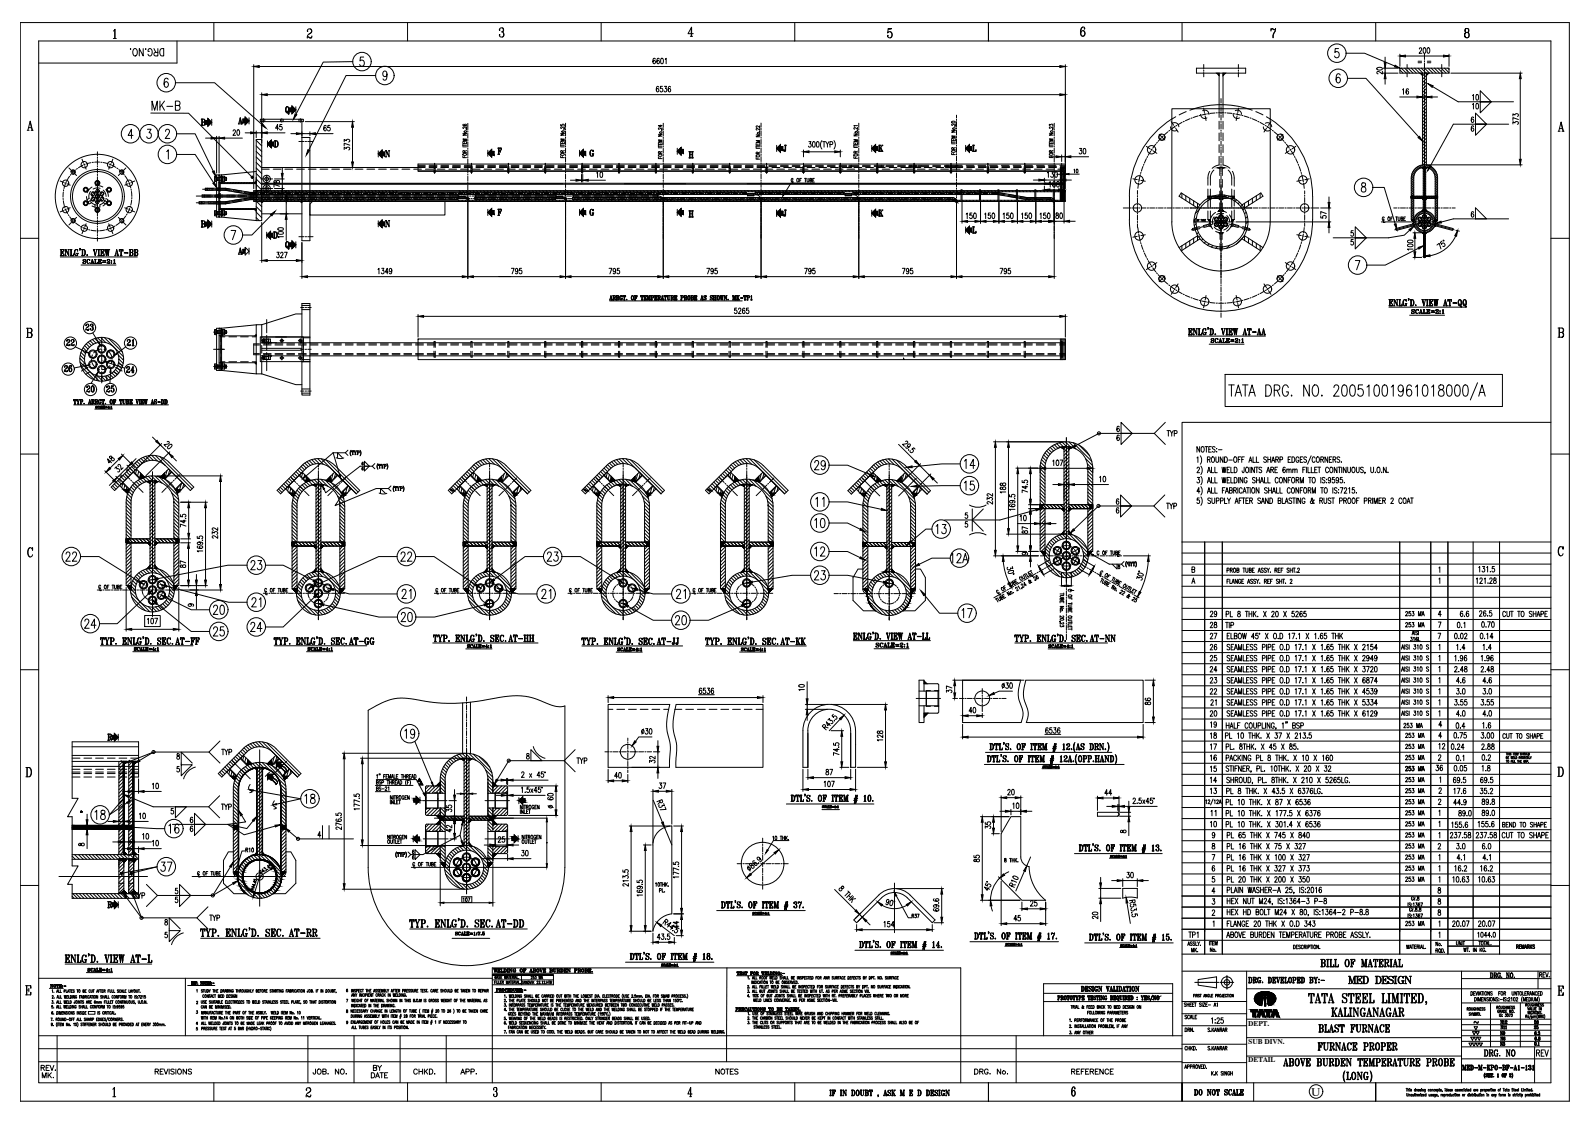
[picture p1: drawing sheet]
<svg xmlns="http://www.w3.org/2000/svg" width="841mm" height="594mm" viewBox="0 0 841 594" stroke-linecap="round" stroke-linejoin="round" font-family="sans-serif">
<defs><g id="words">
<g font-size="8.8">
<text x="79" y="60">MK-B</text>
<text x="430" y="250">29</text>
<text x="509" y="249">14</text>
<text x="509" y="261">15</text>
<text x="430" y="280">10</text>
<text x="494" y="284">13</text>
<text x="34" y="298">22</text>
<text x="211" y="298">22</text>
<text x="289" y="298">23</text>
<text x="132" y="303">23</text>
<text x="430" y="308">23</text>
<text x="212" y="318">21</text>
<text x="357" y="318">21</text>
<text x="132" y="322">21</text>
<text x="112" y="326">20</text>
<text x="508" y="328">17</text>
<text x="44" y="334">24</text>
<text x="132" y="335">24</text>
<text x="211" y="330">20</text>
<text x="112" y="338">25</text>
<text x="213" y="392">19</text>
<text x="161" y="426">18</text>
<text x="49" y="435">18</text>
<text x="89" y="442">16</text>
<text x="84" y="462">37</text>
</g>
<g font-size="8.4">
<text x="430" y="295">12</text>
<text x="502" y="299">12A</text>
<text x="292" y="318" transform="rotate(-90 292 318)">21</text>
<text x="356" y="332">20</text>
<text x="703" y="539">KALINGANAGAR</text>
</g>
<g font-size="7.9">
<text x="437" y="269" transform="rotate(-90 437 269)">11</text>
<text x="712" y="522">MED DESIGN</text>
</g>
<g font-size="7.5">
<text x="68" y="31">DRG.NO.</text>
<text x="261" y="492">AT-DD</text>
<text x="152" y="497">AT-RR</text>
<text x="698" y="513">BILL OF MATERIAL</text>
<text x="697" y="547">BLAST FURNACE</text>
<text x="696" y="557">FURNACE PROPER</text>
</g>
<g font-size="7.1">
<text x="44" y="176">23</text>
<text x="268" y="341">AT-HH</text>
<text x="576" y="341">AT-NN</text>
<text x="92" y="342">AT-FF</text>
<text x="184" y="342">AT-GG</text>
<text x="347" y="342">AT-JJ</text>
<text x="412" y="342">AT-KK</text>
</g>
<g font-size="6.6">
<text x="778" y="54">10</text>
<text x="34" y="184">22</text>
<text x="66" y="184">21</text>
<text x="33" y="198">26</text>
<text x="66" y="198">24</text>
<text x="45" y="208">20</text>
<text x="55" y="208">25</text>
<text x="639" y="333">28</text>
<text x="639" y="351">25</text>
<text x="639" y="392">18</text>
<text x="766" y="398" transform="rotate(-90 766 398)">12</text>
<text x="639" y="410">15</text>
<text x="143" y="416">D</text>
<text x="639" y="421">13</text>
<text x="784" y="560">DRG. NO</text>
<text x="812" y="560">REV</text>
</g>
<g font-size="6.2">
<text x="778" y="59">10</text>
<text x="639" y="327">29</text>
<text x="772" y="327">6.6</text>
<text x="639" y="339">27</text>
<text x="639" y="345">26</text>
<text x="784" y="345">1.4</text>
<text x="639" y="357">24</text>
<text x="639" y="363">23</text>
<text x="769" y="363">4.6</text>
<text x="784" y="363">4.6</text>
<text x="639" y="368">22</text>
<text x="769" y="368">3.0</text>
<text x="784" y="368">3.0</text>
<text x="640" y="374">21</text>
<text x="639" y="380">20</text>
<text x="769" y="380">4.0</text>
<text x="784" y="380">4.0</text>
<text x="645" y="386" transform="rotate(-90 645 386)">19</text>
<text x="639" y="398">17</text>
<text x="767" y="398">0.24</text>
<text x="639" y="404">16</text>
<text x="758" y="409">36</text>
<text x="639" y="415">14</text>
<text x="640" y="433">11</text>
<text x="639" y="439">10</text>
<text x="628" y="497">TP1</text>
<text x="21" y="568">REV.</text>
<text x="196" y="568">BY</text>
<text x="22" y="571">MK.</text>
<text x="195" y="571">DATE</text>
</g>
<text font-size="6" x="694" y="580">U</text>
<g font-size="5.7">
<text x="81" y="569">REVISIONS</text>
<text x="165" y="569">JOB. NO.</text>
<text x="218" y="569">CHKD.</text>
<text x="243" y="569">APP.</text>
<text x="378" y="569">NOTES</text>
<text x="515" y="569">DRG. No.</text>
<text x="566" y="569">REFERENCE</text>
</g>
<g font-size="5.3">
<text x="567" y="93">10</text>
<text x="43" y="141">SCALE=2:1</text>
<text x="746" y="167">SCALE=2:1</text>
<text x="640" y="182">SCALE=2:1</text>
<text x="462" y="344">SCALE=2:1</text>
<text x="743" y="409">253 MA</text>
<text x="743" y="421">253 MA</text>
<text x="743" y="438">253 MA</text>
<text x="743" y="450">253 MA</text>
<text x="129" y="452">R10</text>
<text x="743" y="467">253 MA</text>
<text x="482" y="487">R37</text>
</g>
<g font-size="4.9">
<text x="244" y="478">107</text>
<text x="639" y="504">No.</text>
<text x="260" y="515">WELDING OF ABOVE BURDEN PROBE.</text>
<text x="793" y="543">N12 50</text>
<text x="793" y="549">N9 6.3</text>
<text x="793" y="554">N3 0.1</text>
</g>
<g font-size="4.4">
<text x="26" y="524">NOTE:-</text>
<text x="261" y="526">PROCEDURE:-</text>
<text x="793" y="545">N11 25</text>
<text x="793" y="551">N6 0.8</text>
</g>
<g font-size="4">
<text x="62" y="254">=</text>
<text x="779" y="543">~</text>
</g>
<g font-size="3.9">
<text x="660" y="543">DEPT.</text>
<text x="660" y="552">SUB DIVN.</text>
<text x="660" y="562">DETAIL</text>
</g>
<text font-size="3.5" x="565" y="314">L</text>
</g></defs>
<!-- layer: DRG -->
<g fill="none" stroke="#000" stroke-width=".53">
<path d="M11 12h819v571h-819zM60 16l1-1v5M61 16v4M113 12v10M163 16v1v-1a1.3 1.3 0 0 1 2-1 1.6 1.6 0 0 1-1 3l-1 1v1M164 15l1 2-2 1M165 19l-1 1h-1M165 19v1l-2-1M216 12v10M264 16v-1h1h1v2h-1M266 15v2a1.4 1.4 0 0 1 0 2 1.4 1.4 0 0 1-2-1v1M266 17v2v1"/>
<path d="M318 12v10M365 19h1M366 15v4M367 18h-3l2-4v5M420 12v10M470 15h2h-2l-1 2a1.5 1.5 0 0 1 3 0 1.4 1.4 0 0 1 0 2 1.5 1.5 0 0 1-3 0h1M471 17l1 1-1 2M523 12v10v-10M573 14a3 3 0 0 0 0 5M573 16l1 2-1 1M574 15l-1-1a2.7 2.7 0 0 0-2 3 2.7 2.7 0 0 0 2 2 1.4 1.4 0 0 0 1-2 1.4 1.4 0 0 0-2-1v2M625 12v10"/>
<path d="M672 16l1-1 1 1 1-1-2 5M672 15v1M672 16h2M675 16l-2 2v2M728 12v10M776 15l-1 1v1h1l1-1v-1h-1l-1 1 1 1M776 15l1 1-1 1 1 1v1l-1 1h-1v-3h1l-1 1 1 2M776 17l1 1-1 2M20 22h800v551h-800zM60 20h2M94 22v11h-74M633 36h26v3h-26z"/>
<path d="M645 39v19M647 39v19M740 36h26v3h-26zM752 39v48M754 39v48M151 57v2h1l1 1M151 57a1.5 1.5 0 0 1 2 1 1.5 1.5 0 0 1-2 2v-2zM152 56l-1 2 1 2M152 56l1 2-1 2M152 59l1 1M152 60h1M153 57v2"/>
<path d="M153 57h1v-1l2 2-2 2v-1h-1zM156 56v4M620 58h52v59a26 26 0 0 1-26 26 26 26 0 0 1-26-26zM632 58a48 48 0 0 1 28 0M14 69h1M15 69l1-5 1 5M15 68h2M16 65l1 4M16 69h2M106 63h2v2M107 63v3M107 63h.1"/>
<path d="M108 63v1l-1 1M108 65v1h-2M108 65v1M108 63v1M109 64h1v-1l2 2-2 2v-1h-1zM112 63v3M126 66h1M127 65h1M128 65l-1-2 1 3M128 65l-1 1h1M128 65l-1-3-1 3M128 63h2v-1l2 2-2 2v-1h-2z"/>
<path d="M132 62v4M138 63h22v1h-22zM138 64v11M141 76l3-2v1h1v2h-1v1zM141 75v3M145 75h1M146 78h-1h1a2 2 0 0 0 0-3h-1l1 3M146 77l-1 1M146 75v2M146 78h.1M146 75h.1M146 75l1 1-1 2"/>
<path d="M147 75v2M160 73h4v16M160 64v25M200 80v3M204 80l2 3M205 80h1M206 80h.1M206 80v3l-2-3v3M245 75v1h2v-1M245 71h2l-2 1h2M245 78h2M245 77h2"/>
<path d="M245 76v1M245 66l1 1h1v-1h-1v1M246 75v1M247 69h.1M247 74h-2h2l-2 1h2M247 67v1l-2-1v1M247 80h-1M258 79v4M264 78v1M264 78h1v1v-1v1M264 78v3M264 80h1"/>
<path d="M264 78h.1M265 79v2zM265 80h.1M265 78h.1M265 78v1M297 75v1h2v-1M297 71h2l-2 1h2M297 66v1v-1a.6 .6 0 0 1 1 0 .6 .6 0 0 1 0 1M297 78h2M297 77h2M297 76v1M297 75v1"/>
<path d="M298 69h.1M299 74h-2h2l-2 1h2M299 67v1l-2-1v1M299 80h-2M307 79v4M309 79v1h1v2h-1v1l-2-2zM312 80v2M313 79l-1 2 1 2M314 80v-1v1a.9 .9 0 0 0-1-1 1.1 1.1 0 0 0-1 2v2h2v-1M348 76h2M348 71h2l-2 1h2M348 78h2"/>
<path d="M348 77h2M348 77v1M349 76h.1M350 66v1l-2-1h2M350 69h.1M350 74h-2l2 1h-2h2M350 68v1l-1-1h-1h1M358 78v4M400 76v1h2v-1M400 71h2l-2 1h2M400 78h2M400 77v1"/>
<path d="M401 76v1M402 69h.1M402 74h-2l2 1h-2h2M402 68v1l-2-1v1M402 67h-2M411 79l2-3v2h1v2h-1v1zM411 77v3M415 79h.1M415 77h.1M415 77v3M416 77h-1v3M416 77l-1 3v-1v1"/>
<path d="M452 75v1h2v-1M452 71h2l-2 1h2M452 78h2M452 77h2M452 77v1M453 76h.1M453 69h.1M454 74h-2h2l-2 1h2M454 67v1h-2M454 66h-2v1M454 80h-1M461 79l2-3v2h1v2h-1v1z"/>
<path d="M461 77v3M465 77h1M465 77v3M465 77h.1M466 78l1 2M466 77h1M467 77l-2 2M503 73v1h2v-1M503 69h2l-2 1h2M503 76h2M503 75h2M503 75v1"/>
<path d="M504 79v-1l-1 1h2M504 74h.1M505 67h.1M505 72h-2l2 1h-2h2M505 65v1h-1M505 78l-1 1M511 79l2-3v2h1v2h-1v1zM511 77v3M514 77h1M515 77h.1M515 80h.1M515 77v3"/>
<path d="M516 80v-1v1h-2M516 80h.1M555 75v1h2v-1M555 71h2l-2 1h2M555 67v-1h1h1v1M555 78h2M555 77h2M555 76v1M556 75v1M557 69h.1M557 74h-2h2l-2 1h2M557 67v1l-2-1 1 1"/>
<path d="M557 80h-1M620 63a48 48 0 0 0-23 41 78 78 0 0 0 2 25 48 48 0 0 0 53 35 48 48 0 0 0 42-48M672 63a48 48 0 0 1 22 41M824 69h1M824 69l2-4 1 4M825 68h1M826 65l1 4M826 69h1M110 100v1M114 93l3 1M114 93v3M114 96h1"/>
<path d="M114 94h1M114 95h1M115 93h1v22h-1zM115 99h1M115 94v1M116 97h20M117 97h19M117 97v4M117 95l-2 1M117 93v3M117 93h-1v8M117 93v4"/>
<path d="M117 96l1 1M117 96h2M117 93h2M117 93l1 1M118 95l-1 1M118 95h1v1M118 94v1M119 94v1M119 93v1h-1M119 94h1M119 95h1M119 93v3"/>
<path d="M120 94v1zM136 91l-19 2M136 96l-1 1M138 89h87M200 81l2-2v1h1v2h-1v1zM204 83h1M204 83h.1M221 88h4M227 88h4M227 89h4M233 89h4M233 88h4"/>
<path d="M239 89h4M239 88h5M245 82v1h2M246 88h4M246 89h4M246 81v-1h-1v1h2M246 83h.1M252 89h4M252 88h4M258 89h4M258 88h4M258 81l2-2v1h1v2h-1v1z"/>
<path d="M264 81h.1M264 88h4M264 89h4M270 89h4M270 88h4M276 89h5M277 88h4M283 88h4M283 89h4M289 89h4M289 88h4M295 89h4"/>
<path d="M295 88h4M297 82v1h2M297 81v-1v1h2M297 83h.1M301 88h4M301 89h4M307 89h5M308 88h4M313 81l1 1M314 81l-1 2M314 89h4M314 88h4"/>
<path d="M314 82l-1-1 1 1M320 88h4M320 89h4M326 89h4M326 88h4M332 89h4M332 88h4M338 88h5M338 89h5M345 89h4M345 88h4M348 83v1h2"/>
<path d="M349 81v-1h-1v1h2M349 83v1M350 80l-1 1M351 89h4M351 88h4M357 88h4M357 89h4M358 80l2-2v1h1v2h-1v1zM363 88h4M363 89h4M364 80h1M364 84h1"/>
<path d="M365 80v4M365 80v1M365 83h.1M365 81v2M365 82h1M365 83v1M365 80h.1M366 80h1M366 84h1M366 80v4M366 80v1M366 83h.1"/>
<path d="M366 81v2M366 83l1 1M367 80h-1M369 89h5M369 88h5M376 88h4M376 89h4M382 88h4M382 89h4M388 89h4M388 88h4M394 88h4"/>
<path d="M394 89h4M400 83v1h2M400 88h5M400 89h6M401 81h-1h2M401 84h.1M402 80l-1 1M407 88h4M408 89h4M413 88h4M415 89h4M419 88h4"/>
<path d="M419 95v2h1M420 95l-1-1-1 1 1 1h1M421 89h4M423 95h1M424 94h-1v2M425 88h4M426 94h1M426 94v2M427 94v2l1-2M427 89h4M428 95h1l-1-1v2h1v-1M430 95h.1"/>
<path d="M431 94h-1v2h1M431 88h5M433 89h4M438 88h4M439 89h4M444 88h4M445 89h5M449 88h5M452 83v1h2M452 89h4M453 81l-1-1v1h2M453 83v1"/>
<path d="M456 88h4M458 89h4M462 88h6M464 89h4M465 80h1M466 80h1h-1M469 88h4M470 89h4M475 88h4M476 89h6M481 88h4M483 89h4"/>
<path d="M485 88h6M489 89h4M493 88h4M495 89h4M500 88h9M500 89h9M503 81v1h2M504 81v1M511 88h4M511 89h4M517 88h5M517 89h5"/>
<path d="M524 88h4M524 89h4M530 88h4M530 89h4M536 88h4M536 89h4M542 88h4M542 89h4M548 88h5M548 89h5M552 97h.1M555 88h4"/>
<path d="M555 89h4M555 82v1h2M556 81v-1h-1v1h2M556 83h.1M561 88h3v3M562 89v12v-10M562 89v12M563 89v12v-10M564 89h-3v12M746 94v10M748 94v10M753 89v23"/>
<path d="M754 89v23M759 94v10M106 117h2v1M107 107v1M107 117v3M107 117h.1M108 117v1h-1M108 118v2h-2M108 118v2M108 103v1M108 117v1M108 119v1"/>
<path d="M109 118h1v-1l2 2-2 2v-1h-1zM112 117v3M114 112h3M114 112v2M114 114h1M114 112h1M114 113h1M115 101h1M115 107h1M115 108h1M115 103h1M115 104h1"/>
<path d="M115 112v2M116 106v9h1v-4M116 102v3M117 110h19M117 102v3M117 106v5M117 114h-2M117 111v3zM117 115l19 2M117 114h2M117 112h2M117 112v2"/>
<path d="M117 112h1M118 113l-1 1M118 113h1v1M118 112v1M118 111l-1 1M119 112v1M119 112h-1M119 112v2M119 112h1M119 114h1M120 112v2zM132 105l-13 2h-14v1h14l13-2h110"/>
<path d="M132 105h110M134 106h430M134 101h430M135 111l1 1M136 105v12h2v-12M136 102v-28h2v28M136 111h-20M138 107h.1M160 107v20h4v-20M164 108l1-1h70v7h-71zM200 117v3M202 116v1h1v2h-1v1l-2-2z"/>
<path d="M204 117l2 3M204 120h1M204 120h.1M205 117h1M206 117h.1M206 117v3l-2-3v3M242 103h-135v1h135M251 105h43M251 106h43M251 104h43M251 103h43M258 112l2-2v1h1v2h-1v1z"/>
<path d="M258 111v3M264 111h.1M264 111h1v1v-1M264 111v3M264 114h.1M264 112h1M265 112v1zM265 112h-1h1v1M265 111h.1M303 106h201M303 105h201M303 103h45v1h-45"/>
<path d="M307 112l2-2v1h1v2h-1v1zM307 111v3M312 111v2M313 111l-1 1 1 2M313 113h1M314 113l-1 1M314 111v1a.9 .9 0 0 0-1-1 .9 .9 0 0 0-1 1v2h2v-1M314 113h-1l1 1M358 112l2-2v1h1v2h-1v1zM358 111v3M364 112h1M364 115h1"/>
<path d="M365 112h.1M365 112v3M365 115h.1M365 113h1M366 112h1M366 115h1M366 112h.1M366 112v3M366 115h.1M367 112v3M395 102h-263l-13-2h-10v1h10l13 2h263M399 102h48"/>
<path d="M400 103h47M411 111v3M413 111v1h1v2h-1v1l-2-2zM415 114h.1M415 111h.1M415 111v3M415 111h1M416 111l-1 3v-1v1M416 111h.1M451 102h77M451 103h77M461 113l2-2v1h1v2h-1v1z"/>
<path d="M461 111v3M465 111h1M465 114h1M465 111v3M465 114h.1M466 113l1 1M466 112l1 2M466 114h1h-1M466 111h1l-2 2M513 120v1h1v2h-1v1l-2-2zM543 106h13M543 105h13"/>
<path d="M558 107v11M561 101v5M562 106v-5v5M562 101v5M563 106v-5v5M564 101h-430v6h430M632 117v1M632 116v1M634 117h.1M634 116v1M635 108l-10-6-1 2 10 6M635 116h1"/>
<path d="M635 116v1M636 116v1v-1M637 117v-1v1M637 117h1M638 116h-1l1 1M639 116h1M639 116l1 1M640 105h5M640 104h5M645 105v1M645 111l-1 1M647 105h6"/>
<path d="M647 111v1M647 105v1M652 116h1M653 116l-1 1M657 108l10-6 1 2-10 6M694 104v12M732 116v2h1M732 115l-1 1v1l1-1M736 116h.1M737 115h-1v2M738 115h1M739 115v2"/>
<path d="M740 115v2v-1l1-1M741 116h1v-1h-1v2h1v-1M742 116h1M743 115h-1v2h1M746 104h1M746 105h1M746 104l1 1M747 104v1v-1M747 104v1M747 116l1 1M747 105v-1l-1 12h2v-11M747 105h.1"/>
<path d="M747 104h-1M747 104l-1 1M747 104h.1M747 105h6M747 104h6M748 118l-10 3 1 1 9-3M752 105l1 1M753 111l-1 1M754 111l1 1M754 105h6M754 104h6M755 105l-1 1"/>
<path d="M759 105v11h1M759 118l10 3-1 1-9-3M760 105h.1M760 104v1M760 104h.1M760 116l-1 1M760 104l-1 1M11 126h9M32 132h2v1v-1M32 132v3M33 132h.1M33 135h.1"/>
<path d="M33 133v1zM33 133v1M33 133l-1 1M34 135v-1v1h-2M34 135h1zM35 132l1 3M36 132h1zM36 132v3l-1-3v3M38 132v3M38 135v-3h-1v3h2v-1v1M39 135h-1M40 132v3"/>
<path d="M40 132v1v2M40 134h1v1M41 134h.1M41 134v1M41 132v1a.9 .9 0 0 0-1-1 .9 .9 0 0 0-1 1l1 2h1v-1M42 132h.1M42 132v-1v1M43 132h1a2 2 0 0 1 0 3h-1M44 132v3M44 132l1 1-1 2M45 132v3M50 132v3z"/>
<path d="M50 132v3M50 132h.1M50 132h-1h1M51 132h.1M51 132l-1 3M52 132h1l-1 3M52 132v3M53 135h2v-1v1M53 132h2v1v-1M54 132v3M54 133v1zM54 133v1"/>
<path d="M54 132h1M55 132h.1M55 132h1M56 132h.1M56 134v1M57 132l-1 2v-2v3v-3M57 132v3zM57 132v2l1-2M57 134v1M57 132h1zM61 135l1-3 1 3M61 134h1"/>
<path d="M62 132v3v-3M63 132h.1M64 132h-1h1M64 135h1M64 132v3M64 135h.1M64 132h1M65 132v1v-1h-2v1M66 134h2zM68 132h2v2M69 132h.1M69 132v3"/>
<path d="M69 135h.1M70 132v1l-1 1M70 134v1h-2M70 134v1M70 132v1M71 132h2l-1 2 1 1h-1h-1zM71 132v3M72 132v3M72 132l1 1-1 1M72 134v1M73 132v1M73 134v1"/>
<path d="M126 134h1M127 134h1M128 134h-1h1M128 134l-1-2 1 2M128 134h.1M128 134l-1-3v3M128 132h2v-1l2 2-2 2v-1h-2zM132 131v3M141 123v3M143 122v1h1v2h-1v1l-2-2zM145 123h.1M145 123h1a2 2 0 0 1 0 3h-1"/>
<path d="M145 123v3M145 126h.1M145 126h1M146 123l-1 3M146 123v1v2M146 123v3M151 128v3l1-1 1 2v-1M151 128a1.5 1.5 0 0 1 2 1 1.5 1.5 0 0 1-2 2v-1zM152 128l-1 1 1 2M152 128l1 1-1 2M152 131h1M152 131l1 1"/>
<path d="M153 128v3M153 129h1v-2l2 2-2 3v-2h-1zM156 128v3M511 120v3M514 120h1M515 120h.1M515 120v3M515 123h.1M516 123v-1v1h-2M516 123h.1M631 121v1M634 125l-10 6"/>
<path d="M635 126l-10 7M645 132h1M657 126l10 7M658 125l10 6M661 121v1M753 123v13h1v-13M820 126h10M322 159h1M323 159v-3v3M323 158h.1M323 157v2M323 159h1"/>
<path d="M324 159h1M324 158v1M325 157l-1-1v3M325 158v1M325 156v3M325 157v2l1-1M325 158h1M325 156v1M325 158l1 1M325 157h.1M326 159h1M326 158v1"/>
<path d="M326 157h1l-1-1v3M326 157v2M326 159h.1M327 157v2v-1M327 158h.1M327 156v1M327 158v1M327 157h.1M328 157v1M328 156v1v2M329 157a.7 .7 0 0 0-1-1 .6 .6 0 0 0 0 1v2h1v-1M329 158v1"/>
<path d="M330 156v1M330 156v3M330 158v1M330 159h.1M331 156v1M331 157l-1-1v1M331 158h.1M334 157v1M334 156v1v2M335 156v1v2M335 157v1M336 159h.1"/>
<path d="M336 158v1M336 156v3M337 157v1zM337 157h-1M337 156v1M337 157l-1-1v3M339 159h1M339 156v1M340 156v3M340 159h.1M340 156v1M340 156v1v-1h-1v1"/>
<path d="M341 159h1v-1v1M341 158v1M341 159h.1M341 156v3M341 157v1zM341 157h.1M341 156h1M342 159h.1M342 157l-1-1v3M342 159h-1M342 156l1 2M342 156l1 1"/>
<path d="M343 159v-3v3l1-3v3M343 156v2M344 156v3M344 159h.1M344 158v1M344 159h-1M345 159h.1M345 158v1M345 158l1-1-2-1 1 3M345 156v3M345 156v2M346 157h.1"/>
<path d="M346 159h1v-1v1M346 158v1M347 158v1M347 159h.1M347 156v3M347 157v1zM347 157h.1M347 156h.1M347 157l-1-1v3M348 156l1 1h-1M348 159h1M348 156h.1"/>
<path d="M348 156v3M348 159h.1M349 157v2v-1M349 158h.1M349 156v1M349 158v1M349 157h.1M350 158h1M350 159v-3l1 3M350 157l1 2M351 159h-1M352 156v3"/>
<path d="M352 159h.1M352 158v1M352 156l1 1M353 156v1v-1l-2 1M353 156l1 3v-1v-1M353 157l1 2M354 156h-1v2M354 156h1M354 156h.1M355 156l1 1h-1M355 159h1M355 156h.1"/>
<path d="M355 156v3M355 159h.1M356 157v2v-1M356 158h.1M356 156v1M356 158v1M356 157h.1M357 156h1v1v-1M357 159h1v-1v1M357 156h.1M357 156v3M357 159h.1"/>
<path d="M358 157v1zM358 157h-1M358 156v1M358 158v1M360 156l1 1-1 1M360 159h1M360 156h1M360 156v3M360 159h.1M361 156v2M361 157h.1M362 156l1 1h-1"/>
<path d="M362 159h1M362 157v2M362 159h.1M362 158v1M362 156v2M362 156v1M363 157v2v-1M363 158h.1M363 156v1M363 158v1M363 157h.1M364 157v1"/>
<path d="M364 156v3M364 156l1 1-1 2M365 157v1M365 156l2 1h-1M366 157v2M366 159h.1M366 158v1M366 156v2M366 156v1M366 156l1 1h-1M366 157l1 2h-2M367 157h.1"/>
<path d="M367 158h.1M367 159h2v-1v1M367 158v1M368 156v2M368 156v1M368 157v1zM368 157h.1M368 156l1 1M369 157l-2-1v3M371 158h1M371 159v-3l1 3M371 157l1 2"/>
<path d="M372 159h-1M372 157l1 1M373 157a.6 .6 0 0 1 0 1 .6 .6 0 0 1 0 1l-1-1M373 157h-1l1 2M376 157l1 1M376 157a.7 .7 0 0 1 1 1 .7 .7 0 0 1-1 1v-1M377 157h-1l1 2M377 159h1M377 156l1 1M377 157v2M377 159h.1M377 158v1"/>
<path d="M378 157h.1M378 156v3M378 158v1M378 156h1v3M378 157v2M378 159h.1M379 159h-1M379 158v1M379 157v1M380 156l-1 1 1 2M380 156v1v2M380 157v1"/>
<path d="M381 156h1M381 156v1M381 156v3zM382 158l-1 1M382 156v2l-1-1M382 156v3zM382 156v2v-1M382 158v1M382 156h.1M383 159h.1M383 156l1 2M383 156v1"/>
<path d="M384 156h1M384 156h.1M384 157v2l-1-3v3M385 158h.1M387 159h1M387 156h1M388 159v-3v3l1-3v3M388 156v1M388 156v2M389 159h.1M389 156v3M389 158v1"/>
<path d="M390 159h.1M390 159v-3v3M390 158v1M390 157l1 2M391 156h.1M391 157l-1 1M392 158h1zM394 156l-1 1v-1l2 1M394 156l-1 1M394 156h.1M394 156v3M394 158v1"/>
<path d="M394 159h.1M394 156l1 1M395 156l1 1-1 1M395 159h1M395 157v2M395 159h.1M395 158v1M395 156v2M396 156l-1 1M396 156v2M396 157h.1M397 157l1-1v3"/>
<path d="M397 159h.1M397 158v1M397 157v2M398 159h-1M398 158v1M735 158h2v1l-1-1M735 158v4M735 159h.1M736 159v2zM736 158l1 1M737 159l-1-1 1 1M737 159l2 2"/>
<path d="M739 158h.1M739 159v3l-2-4v4M740 158v1M740 159v2M740 158v4M741 158l-1 1M742 159v2M743 158l-1 2 1 2M744 159v-1v1a.9 .9 0 0 0-1 0 .9 .9 0 0 0-1 1l1 2h1v-1M745 158h.1M745 159v-1v1M746 159l1-1a2 2 0 0 1 0 4h-1"/>
<path d="M746 159v3M747 159v3M747 158v1M747 158l1 2-1 2M748 159v2M752 158h1M752 158v1M752 158l1 4zM753 159v2M753 158v1M753 158h1M754 158h.1"/>
<path d="M754 159l-1 3M755 159h.1M755 159v3M756 159l2-1v1v-1v1M756 159v3M757 159v3M757 158v1M757 159v2zM757 158l1 1M758 158h1M758 158h1zM759 158v4v-4v3l1-3"/>
<path d="M760 158v4zM760 158v3v-2M761 158h-1h1M764 159l1 3v-3M766 159h.1M767 158l-1 1M767 158v4M767 158v3M767 158l1 1M768 159v-1v1v-1h-2v1M772 159v2M772 159a1.5 1.5 0 0 1 1 1 1.5 1.5 0 0 1-1 2l-1-2z"/>
<path d="M772 158l-1 2 1 2M772 158l1 2-1 2M773 159v2M774 159v2h1l1 2-1-2M774 159a1.5 1.5 0 0 1 2 1 1.5 1.5 0 0 1-2 2v-2zM775 158l-1 2 1 2M775 158v2v2M775 159v2M14 174h3v1l-1 1M14 179l3-1v-1l-1-1 1 1-1 2M15 174v5M16 174l1 1v1h-2"/>
<path d="M49 176l3 5M114 174h1v1M114 174v3h1M114 174v3M114 176h3M115 174h2v22h-2zM115 176v1M115 175v1M116 174h1v22h-1zM116 178h20M117 174v3M117 177l1 1"/>
<path d="M117 175h-3M117 174v3h2M117 174l1 1M118 176l-1 1M118 175v1M118 176h2M119 175v1M119 176v1M119 174h-2M119 174h.1M119 174v1M119 174v3"/>
<path d="M120 175v1zM120 175h-2M136 172l-19 2M136 177l-1 1M138 178h22v13h-22zM138 178v-6h-2v26h2v-7M140 179h.1M146 178h6M160 178v-17h4v48h-4v-18M629 174h1v1v-1M629 177h1v-1v1M629 174v3"/>
<path d="M629 174h.1M629 177h.1M629 175h1M630 175v1zM630 175v1M630 175h-1l1 1M630 174h.1M630 177h.1M631 174h1M631 177h1M631 174h.1M632 174l1 3"/>
<path d="M633 174h.1M633 174v3l-2-3v3M634 174h1M634 174v3M634 174h.1M634 177h.1M636 177h-1l1-1v1h-2M636 177h-1M636 174v3M637 174l-1 1 1 2M637 176h1M638 176l-1 1"/>
<path d="M638 176v1M638 174v1a.9 .9 0 0 0-1-1 .9 .9 0 0 0-1 1v2h2v-1M638 176h.1M639 173h.1M639 174v-1v1M639 174h.1M640 174h1a1.9 1.9 0 0 1 0 3h-1M640 174v3M640 174h.1M641 174l1 1-1 2M641 174v3M646 174h1h-1"/>
<path d="M647 174v3l-1-3 1 3M647 174h1M648 174h.1M648 174l-1 3M648 174h1M649 174v3M649 174h.1M650 174h2v1v-1M650 177h2v-1v1M650 174v3M650 174h.1M650 175h1"/>
<path d="M651 175v1zM651 175v1M651 174h1M652 174h-1h1M652 174h1M653 174v3zM653 174h.1M653 174h-1h1M653 174v2v-2M653 174l1 3v-3M653 174h1M654 174v2v-2"/>
<path d="M654 174h1M658 177v-3l1 3M658 176h1M660 174h.1M661 174v3M661 177h-1M661 177h.1M661 174h1M662 174v1v-1h-2v1v-1M662 174h-1h1M662 176h2zM665 177h1"/>
<path d="M665 176h1M666 174l1 3M666 174l1 3-1-3-1 3M667 177h.1M667 177h-1M667 177h1M668 177v-3l1 3M668 176h1M668 174l1 3-1-3M669 177h.1M735 162h2v-1l-1 1M735 161v1"/>
<path d="M735 160h1M736 160h-1h1M737 162h-1M737 161l-1 1 1-1M738 162h-1h1M740 162h2v-1v1M740 162h.1M740 161l1 1M740 162h1M742 162h-1M742 161l-1 1M743 161h1"/>
<path d="M744 161l-1 1M744 161h.1M756 162h2v-1v1M757 160h.1M759 161v1M760 161v1M764 162l1-4v4M764 161h1M766 162h1M767 162h.1M768 160h2zM772 161l1 2v-2"/>
<path d="M773 162h.1M775 162h1M824 174h3v1l-1 1M824 178h3v-1l-1-1 1 1-1 1M825 174v4M826 174h1v1l-2 1M40 184l5 2M45 194l-6 1M51 198l-3 5M57 192l9 3M58 197v6M66 184l-4 3"/>
<path d="M114 193v2M114 195h3M115 193h-1v2h1M115 195h.1M115 193v2M116 192h1M117 192h19M117 192v3zM117 196l19 2M117 193h-3M117 193h1M118 195h-1"/>
<path d="M118 195h2M118 193v2M118 192l-1 1M119 193v2M119 193h-2l1 2h1M119 195h.1M119 193h.1M120 193v2zM120 193h-2M135 192l1 1M139 188v1M139 181h.1"/>
<path d="M140 190h.1M143 181h1M144 188l-1 1M160 181h-1M164 181h400M164 188h400M648 198h147v17h-147zM39 211l1 1M39 211v1M39 212h.1M39 214h1M39 211h.1"/>
<path d="M40 211l-1 3M40 213l-1 1M40 213v1M40 214h.1M40 211v1M40 211v3M41 211h.1M41 211v3M41 211l1 3M41 214h1M41 214h.1M41 213v1"/>
<path d="M41 213l1 1M42 211h.1M42 211l-1 2M43 211v1M43 211l1 1v1h-1M43 214h.1M43 211v3M43 213v1M43 211h.1M43 211v2M44 212h.1M44 213h.1"/>
<path d="M47 214h.1M47 214v-3l1 3M47 213h1M47 212l1 2M48 213v1M48 211l2 1-1 1M48 214h1M49 211h.1M49 211v1M49 211v3M49 214h.1M49 213v1"/>
<path d="M49 212v2M49 213l1 1v-1M49 211l1 2M50 213v1M50 212h.1M50 211l2 1-1 1M50 211h.1M50 211v1M50 211v3M50 214h.1M51 214h-1M51 211v3"/>
<path d="M51 213v1M51 211v1M51 211h.1M51 213v1l1-1M51 211l1 2M51 213l1 1M51 212h.1M52 212v1M53 211v3M53 213h1M53 213h.1M53 213v1"/>
<path d="M53 212a.6 .6 0 0 0 0-1 .7 .7 0 0 0-1 1v2h1v-1M54 211h1v1v-1M54 211v1M54 211v3M54 214h1M54 213v1M55 211v3M55 213v1M55 211h.1M55 211v1M56 213h.1M58 212v1"/>
<path d="M59 211a1.1 1.1 0 0 1 0 2 1.1 1.1 0 0 1 0 1zM59 212v1M60 211h1v1v-1M60 214h1M60 211h.1M60 211v3M60 214h.1M61 212v1zM61 212v1M61 212l-1 1M61 212h.1M63 211l2 1"/>
<path d="M63 211v1v-1M63 211v1M64 211h-1M64 214h.1M64 211v3M64 213v1M65 211h-1l1 1M65 211h1M65 211h.1M65 211v1M65 211l1 3v-1v-2M65 211v2"/>
<path d="M65 211l1 3M66 211h.1M67 211h1v2M67 211h.1M67 211v1M67 211v3M67 214h.1M67 213v1M68 211v1l-1 1M68 213l-1 1M68 213v1M68 212h.1"/>
<path d="M68 213h.1M69 211v1M69 211l1 1M69 214h1v-1v1M69 211v3M69 213v1M69 214h.1M69 211h.1M69 212v1zM69 212v1M69 211h1M70 211v1"/>
<path d="M70 214h-1M72 211h.1M72 211l1 3-1-3M72 211l1 2M73 211v3M74 211h.1M74 211v1M74 211v3M74 214h.1M74 213v1M75 211v1M75 211l1 1"/>
<path d="M75 214h1v-1v1M75 211v3M75 213v1M75 214h.1M75 211h.1M75 212v1zM75 212v1M75 211h1M76 211v1M76 214h-1M77 211v3v-3M77 211v2v-2"/>
<path d="M77 211h.1M77 213v1M77 211v3zM77 211l1 2v-2M78 213l-1 1M78 211h.1M80 214h.1M80 214l1-3v3M80 213h1M81 212v2M81 213v1M82 212l1 1"/>
<path d="M82 211v2a.6 .6 0 0 1 1 0 .7 .7 0 0 1-1 1 .6 .6 0 0 1 0-1M83 212h-1l1 2M83 213h2zM85 211h1l1 1-1 2h-1M85 211h.1M85 211v1M85 211v3M85 214h.1M85 213v1M86 212v1M86 211v3M87 211h1v1v2h-1"/>
<path d="M87 211h.1M87 211v3M87 214h.1M88 211v1v2M88 212v1M650 204h3M651 204v6M653 210l2-6 2 6M654 208h2M657 204h3M659 204v6M661 210l1-6 2 6"/>
<path d="M661 208h2M670 204a3 3 0 0 1 3 2 3 3 0 0 1-1 3l-2 1zM674 206h3v-1v-1h-3v6M675 206l2 4M681 205a1.7 1.7 0 0 0-2-1 1.7 1.7 0 0 0-1 2v1a1.8 1.8 0 0 0 2 3 1.7 1.7 0 0 0 1-3h-1M683 209v1zM693 204v6l-3-6v6M695 204a3 3 0 0 1 3 3 3 3 0 0 1-3 3 4 4 0 0 1 0-6zM699 209v1zM706 205v-1a1.4 1.4 0 0 1 2 0 1.4 1.4 0 0 1 0 2l-3 4h3M710 204h1a4 4 0 0 1 0 6 5 5 0 0 1-1-6zM715 204h1a4 4 0 0 1 0 6h-1a4 4 0 0 1 0-6z"/>
<path d="M721 204h-2l-1 2a1.8 1.8 0 0 1 3 2 1.8 1.8 0 0 1-3 1v-1M723 205l1-1v6M727 204h1a4 4 0 0 1 0 6 5 5 0 0 1-1-6zM732 204h1a4 4 0 0 1 0 6h-1a5 5 0 0 1 0-6zM736 205l1-1v6M742 206v1a1.8 1.8 0 0 1-3-2 1.6 1.6 0 0 1 3-1v2a2.9 2.9 0 0 1-1 4l-1-1M747 204h-2a4 4 0 0 0 0 6 1.8 1.8 0 0 0 2-3 1.8 1.8 0 0 0-2-1l-1 2M749 205l1-1v6M753 204h1a4 4 0 0 1 0 6 5 5 0 0 1-1-6zM757 205l1-1v6M761 204v2a2.2 2.2 0 0 1 3 1 2.2 2.2 0 0 1-1 3 1.9 1.9 0 0 1-2-2 1.9 1.9 0 0 1 2-2l1-2a1.5 1.5 0 0 0-3 0zM766 204h1a4 4 0 0 1 0 6h-1a5 5 0 0 1 0-6z"/>
<path d="M770 204h1a4 4 0 0 1 0 6 5 5 0 0 1-1-6zM774 204h1a4 4 0 0 1 0 6 5 5 0 0 1-1-6zM782 202l-4 10M782 210l2-6 2 6M783 208h2M184 238l-1 2 1 1M186 238v3M186 238l-1 1 1 2M186 239h1M187 239v1M187 239h1M187 239l1 1v-1"/>
<path d="M188 239h1M188 239v1M189 239h1l-1 1M189 239v1M190 239v1M190 238l1 1-1 2M191 238v3M563 236v47M565 236v47M820 223h-195v350M11 240h9M65 255l4 4"/>
<path d="M65 259h3M68 259l-3-4-2 2 4 4M70 250l4 3M72 244l-13 14M74 250v3M76 252l-4-4-1 2 3 3M79 254v47M82 254v47M85 252l4-4 2 2-4 3M87 250v2M87 246a10 10 0 0 0-13 0l-13 14M89 244l14 14"/>
<path d="M91 250l-4 3M93 259l4-4 1 2-4 4M94 259h2M96 255l-3 4M153 257l3 4M158 252l4 3M160 246l-13 13M162 252v3M164 254l-4-4-2 1 4 4M167 256v46M170 256v46M173 254l4-4 1 1-3 4"/>
<path d="M175 252v2M177 246l13 13M179 242v-2l2 2M179 252l-4 3M184 257l-3 4M186 240h1M188 240h.1M189 240h.1M193 244l2 3-2 2zM198 245l-1 2 1 1M200 245v3M200 245l-1 2 1 1"/>
<path d="M200 246h1M201 248h.1M201 246v2M202 246v2v-2M202 248h.1M202 246v1M203 246h1v1h-1M203 248h1M203 246v2M204 246v1M205 245v2v1M205 245v3"/>
<path d="M207 257l-2 1 2 2M208 257v3M208 257v1v2M209 257v1v-1h1v1v-1M209 259h1M209 257v2M210 257h.1M210 259h1M211 259l-1-2 1 2M211 257h.1M211 257v1M212 257l1 1h-1"/>
<path d="M212 259h.1M212 257v2M212 257v1M213 257l1 1-1 2M213 257v3M243 257l4 4M249 252l3 3M250 246l-13 13M253 252l-1 3M255 254l-5-4-1 1 4 4M258 256v46M260 256v46"/>
<path d="M263 254l5-4 1 1-4 4M265 252v2M268 246l13 13M269 252l-3 3M275 257l-4 4M276 259l-4 4M314 257l4 4M319 252l4 3M321 246l-13 13M323 252v3M325 254l-4-4-1 1 3 4M328 256v46"/>
<path d="M331 256v46M334 254l4-4 2 1-4 4M336 252v2M338 246l13 13M340 252l-4 3M345 257l-3 4M379 257l4 4M385 252l3 3M386 246l-13 13M389 252l-1 3M391 254l-5-4-1 1 4 4M394 256v46"/>
<path d="M396 256v46M399 254l5-4 1 1-4 4M401 252v2M404 246l13 13M405 252l-3 3M411 257l-4 4M453 259l4 4M454 257l4 4M455 257l3 4M460 252l4 3M462 246l-14 14M464 252v3"/>
<path d="M466 254l-4-4-2 1 4 4M469 256v47M472 256v47M475 254l4-4 1 1-3 4M477 252v2M479 246l13 14M481 252l-4 3M486 257l-4 4M486 257l-3 4M488 259l-4 4M553 248v19M575 248v19"/>
<path d="M578 248v19M820 240h10M67 266v19M69 266v19M92 266v19M148 261l14-13a10 10 0 0 1 13 0l13 13M153 261h2M154 267v20M156 261l-3-4-2 2 4 4M157 267v20M180 267v20M181 261l3-4 2 2-4 4"/>
<path d="M181 261h3M201 261v-3l3 3M239 261l13-13a10 10 0 0 1 14 0l13 13M244 261h2M245 267v20M247 261l-4-4-1 2 4 4M248 267v20M270 267v20M272 261h2M310 261l13-13a10 10 0 0 1 13 0l14 13M314 261h3M316 267v20"/>
<path d="M317 261l-3-4-2 2 4 4M318 267v20M341 267v20M342 261l3-4 2 2-4 4M343 261h2M375 261l13-13a10 10 0 0 1 14 0l13 13M380 261h2M381 267v20M383 261l-4-4-1 2 4 4M384 267v20M406 267v20M407 261l4-4 1 2-4 4"/>
<path d="M408 261h2M450 261l14-13a10 10 0 0 1 13 0l13 13M455 261h2M456 268v19M459 268v19M482 268v19M483 261h3M550 267h.1M550 269h13M550 267h13M550 268l1-1-1 1 2 1M550 267l1 1v1l-1-1"/>
<path d="M550 268l2 1M550 269h.1M550 267l2 2M550 267l1 1M550 267h1v1l-1 1M551 269h1h-1M551 267l-1 1 1 1M551 267h1M551 268l-1 1M551 267l-1 1M552 268l-1-1-1 1M552 267h-1l-1 1 1 1"/>
<path d="M552 267l-2 1M552 267l-2 2M552 269h.1M553 269v23h-3M561 269l2 1M565 269h11M565 267h11M567 269l-2 1M575 269v23h3v-23M576 267h.1M576 269h.1M576 267l2 2"/>
<path d="M576 269h1M576 267h1l1 1M577 267l1 1-1 1M577 268l1-1-2 2M577 268l1 1M577 267v1M578 267l-1 1 1 1M578 267h.1M578 267l-2 2M16 290a3 3 0 0 0 0 5M17 290v1v-1h-1a2.7 2.7 0 0 0-1 2 2.7 2.7 0 0 0 1 3l1-2M67 287v23h2v-23"/>
<path d="M67 285l1 1-1 1M67 286l1 1M67 285l2 2M67 285l1 1M67 285h.1M67 285v1l1 1M68 285l-1 1M68 286l-1 1M68 285h.1M68 286l-1-1v1M68 285h1M68 287h.1"/>
<path d="M68 285l-1 2h1M69 285l-2 2M69 287h-1M69 287h.1M69 287h10M69 285h10M78 287l1 1M79 299l-1 2M82 299l1 2M82 285h13l-2 1 1 1M83 287l-1 1M92 287v23h3"/>
<path d="M93 285l2 2h-1M93 287h.1M93 287h1M93 286l1-1 1 1-2 1 2-1M93 286l1-1 1 1M93 286l1-1h1l-2 2M93 287h1h1M93 286l2 1M93 285l2 1M93 285l2 1-1 1M94 285l-1 1M94 285l1 1"/>
<path d="M94 285l-1 1 2 1h-13M94 285l1 1-2 1M95 285l-2 1M95 285l-2 1 1 1M95 285l-2 2M95 286l-1 1h-1h1M154 289v23h3v-23M154 287h1M154 288l1 1 1-1M154 287h1l1 1M154 287l2 1-1 1M154 288l2 1"/>
<path d="M154 287l2 2M155 287l1 1M155 287l1 2M155 287l1 1-2 1M155 287h-1M155 287l-1 1M155 287h1l-2 2M156 289h.1M156 287l-2 1M156 287h.1M156 288l-2 1M156 288l-1 1"/>
<path d="M156 287l-2 1 1 1-1-1M156 287h-1l-1 1M156 287l-2 1 2 1M156 288v1M156 287h11M156 287l-2 1 1 1M156 287l-2 2 2-1M156 289h11M166 289l1 1M170 289h12M170 287h12M171 289l-1 1"/>
<path d="M180 287l2 2M181 287l1 1-1 1M181 287l1 1-1 1v-1M181 287l1 1v1l-1-1M181 288l1-1-2 2M181 288l1 1M182 287h-1M182 287l-1 2M182 287l-1 1 1 1M182 287h.1M182 287l-1 1 1 1v-1l-1-1M182 287v25h-2v-23"/>
<path d="M245 289v23h3v-23M245 287h.1M245 288l1 1v-1v1zM245 289l1-1-1-1 2 2M245 288l1 1M245 287l2 2M245 287l1 1-1 1M246 287l-1 1M246 287h1h-1M246 287l-1 1 1 1h1l-2-2h1M246 288l-1 1M247 287l-2 1"/>
<path d="M247 287h.1M247 287l-2 1 1 1v-1l-1-1M247 289h.1M247 289h11M256 289l2 1M258 287h-11l-2 2M260 289h13M260 287h13M262 289l-2 1M271 287h.1M271 287l2 2M271 287l2 1-1 1v-1"/>
<path d="M271 287h1l1 1M271 289h1M271 287h1l1 1-1 1M272 287h1M272 287h-1M273 287l-1 1 1 1M273 287h.1M273 287l-2 2M273 287v25h-3v-23M273 287l-1 1M273 288l-2 1M273 288l-1 1"/>
<path d="M273 288l-1 1-1-1 1 1M273 288l-1 1v-1M273 289h.1M316 287h.1M316 287l1 1-1 1v-1M316 289v23h2v-23M316 287l1 1M316 288v-1h1l-1 2M316 289l1-1-1-1 1 1-1 1M316 287l1 2-1-1M316 287l1 2M316 287l2 2"/>
<path d="M317 287l-1 1M317 287h.1M317 287l-1 1 1 1M317 288l-1-1 1 2M317 288l-1 1M317 288v1M317 289h.1M318 289h-1M318 289h.1M318 289h10M327 289l1 1M328 287h-11l-1 2"/>
<path d="M331 289h13M331 287h13M332 289l-1 1M342 287h.1M342 287l2 2M342 287l2 1M342 287h1l1 1-2 1M342 287l2 1-1 1-1-1M342 288l2 1M343 287h-1M343 287l1 1-2 1M343 287h1"/>
<path d="M344 287v25h-3v-23M344 287l-2 2 2-2-2 1M344 287h-1l-1 1M344 287l-2 1M344 287l-2 1 1 1 1-1M344 287l-2 2M344 288l-1 1M344 288l-1 1h1M381 287h.1M381 289v23h3v-23M381 289l1-1-1-1 2 2M381 287l1 1"/>
<path d="M381 288l1-1-1 2M381 287l1 1-1 1 2-2M381 287l1 1v1M381 287l1 2-1-1M381 287l2 2M382 287h-1M382 287v1M382 287l-1 1 1 1h1M382 287h1M382 287l-1 1 1 1M382 288l-1 1M382 288v1"/>
<path d="M382 287l-1 1M383 288l-1 1M383 287l-2 1 1 1M383 287h11M383 287l-2 1M383 289h.1M383 289h11M392 289l2 1M396 289h13M396 287h13M398 289l-2 1M407 287h.1"/>
<path d="M407 287l2 2M407 287l2 1M407 289l2-2-1 1 1 1M407 289h.1M408 287l1 1-1 1v-1M408 287h1l-2 2M408 287h-1h1l1 1M408 287l1 1M409 287l-2 2M409 287l-1 1 1 1M409 287l-1 1M409 287h.1"/>
<path d="M409 287v25h-3v-23M409 287l-1 1v1l1-1M409 288l-2 1h1l-1-1M409 288l-1 1M409 288v1M456 288l1 1M456 289v23M456 287h.1M456 287l2 1M456 288l2 1M456 289h.1M456 287l2 2"/>
<path d="M456 287l2 1-1 1M457 287h-1M457 287l1 1M457 287l-1 1M457 287l1 1-2 1M457 287l-1 1 1-1 1 1M457 287h1M458 288l-2 1M458 288l-1 1M458 287l-2 1 2-1M458 287h.1M458 287l-2 1 1 1 1-1-2-1"/>
<path d="M458 289h-1M458 289h.1M458 287l-2 2h1M458 287l-2 2M458 289h11M458 287h11M459 289v23h-3M468 289l1 1M472 289h12M472 287h12M473 289l-1 1M482 289v23h2"/>
<path d="M482 289h.1M483 289h.1M483 287l1 1-1 1M483 289h1v-1l-1-1 1 1-1 1M483 288l1 1-1-2 1 2M483 288l1 1M484 287l-1 1 1-1M484 287l-1 1M484 287h.1M484 287v25M484 287l-1 1 1 1-1-1M484 287l-2 2"/>
<path d="M484 287l-1 2M484 288l-2 1M484 289h.1M551 292l2 2M563 281l-2 2M565 281l2 2M577 292l-1 2M581 292v-1l-1 1 1 1M585 292h.1M586 291h-1v2M587 291h1M588 291v2"/>
<path d="M588 298l3 3v-3M589 291v2l1-2M590 292h1l-1-1v2h1v-1M591 292v2h1M592 299v1v1l-1-1 1-1zM592 292h.1M593 291h-1v2h1M595 297l-2 1 2 2M596 297v3M596 297l-1 1 1 2M597 297v1M597 299h1"/>
<path d="M597 297v2M598 297l-2 1h1M598 299h1M598 297v1M599 297l-1 2 1-2M599 297v1v-1h1v1v-1M600 299h.1M600 297v2M601 297v1v2M601 297v3M825 289a3 3 0 0 0 0 5M827 290v1v-2v1l-1-1a2.6 2.6 0 0 0-2 3 2.6 2.6 0 0 0 2 2l1-1"/>
<path d="M53 311v1h1M53 310h-1l1 1M57 310h.1M58 310h-1v1M59 310h1M60 310v1M61 310v1l1-1M62 310h1h-1v1h1v-1M64 310h.1M64 310v1M67 310l2 2M94 310l-2 2"/>
<path d="M141 312l-1-1v1v1h1M145 312h.1M145 311v2M147 311h1M148 311v2M148 311l1 2v-2M150 312h1v-1h-1v2h1v-1M151 312h1M152 311h-1v2h1M155 312l2 2M167 301l-1 2M170 301l1 2"/>
<path d="M182 312l-2 2M231 312v2h1M232 312l-1-1v1v1h1M235 312h1M236 311h-1v2M238 311h1M238 311v2M239 311v2l1-2M240 312h1v-1h-1v2h1v-1M242 312h.1M243 311h-1v2h1M246 312l1 2"/>
<path d="M258 301l-2 2M260 301l2 2M272 312l-1 2M302 312v2h1M302 312v-1l-1 1 1 1M306 312h.1M307 311h-1v2M308 311h1M309 311v2M310 311v2v-2M311 312h1v-1h-1v2h1v-1M313 312h.1"/>
<path d="M313 311v2M316 312l2 2M328 301l-1 2M331 301l1 2M343 312l-2 2M367 312v2h1M368 312l-1-1v1v1h1M371 312h1M372 311h-1v2M374 311h1M374 311v2M375 311v2h1v-2"/>
<path d="M376 312h1v-1h-1v2h1v-1M378 312h.1M379 311h-1v2h1M382 312l1 2M394 301l-2 2M396 301l2 2M408 312l-1 2M456 312l1 2h2M456 301h-2l-3 5v12l6 5h6M457 312l2 2M459 314a12 12 0 0 0 4 9M469 301l-1 2"/>
<path d="M472 301l1 2M482 314a12 12 0 0 1-4 9M484 312l-2 2M484 301h3l2 5v12l-5 5h-7M484 312l-1 2h-1M527 317l1 1M527 316l-1 1M528 313l1 2v-1M528 312l-1 1v1h1l1-1M528 316l1 2-1-2M530 316l1 1h-1l-1-1 1-1v1h-1M531 314l-1 1 1 1h1"/>
<path d="M531 315v1M532 310h-1l1 2M532 311h-1M533 309l1 1M533 313l1 2-1-2 1 2M534 309h-1M535 308l1 1-1 1-1-2M536 313h.1M536 308l1 1h-1l-1-1 1-1 1 1h-1M537 311h1v2l1-1M537 306v1l1 2v-1M538 307l-1 1"/>
<path d="M538 310h1l1 2M540 310v-1h1v2l1-1M540 311l1 1M541 304l1 2-2-1M542 304l1 2M542 304h.1M543 309l-1 1v-2l1 2M543 303l1 2M545 302l-1 1 1 2v-1M545 303l-1 1M545 303l1 2h1M545 302l1 2"/>
<path d="M545 307v1h-1v-1v1h2M546 302h-1M547 306v-1v2h1M549 305l-1-1a1 1 0 0 0 0 2 .9 .9 0 0 0 1 0v-1l-1 1M561 319v-1h2v1M561 314h2M562 317h1h-2h1M562 318v1M563 315h-2v1h2M563 314v1M565 316h2v1M565 319h2"/>
<path d="M566 316v1M567 319v1M583 303l-1 2M583 306h1M583 306l-1 2M583 303v-1l-1 1v1h1M584 307l-1 2h1l1-2M585 308v1l1-1-1-1-1 2h1M586 309h.1M586 305h1M587 309l-1-1-1 2h1M587 304l-1 2"/>
<path d="M589 305l1 1M589 306l-1 1M590 310l-1 2v-2l-1 1M590 306l-1 2 2-2M590 313h.1M591 308l1-1h-1l-1 1 1 1v-1M592 308v1M593 312l1 1-2 1h1M593 308l-1-1-1 2 1 1M594 313h1v1h-2l1 1M596 310v2l1-2M597 310l1 1"/>
<path d="M598 316h-2v-1l1-1v1v1M598 311l-1 1M598 311v2M599 312l1 1M599 316h1v1h-1v1M601 312l-1 2M601 313l-1-1-1 1v1M602 317h-1h-1l1 1h-1M53 338h.1M54 337l-1 1M54 337v4M54 337l1 1"/>
<path d="M55 337v1v-1h-2v1M55 338v-1v1M55 337h1M56 338l1 3M56 337l1 2-1 2M56 337l1 4M56 337v1M57 337h1zM58 338l-1 1M58 337h2v1v1h-1M59 337v4M59 338h.1"/>
<path d="M59 337v1M60 337v2M60 338v1M65 337h2v1v-1v1M65 337v4M65 338h.1M65 339h1M66 338v2zM66 339h.1M66 337l1 1M67 337h1l1 3-1-3M68 337v1"/>
<path d="M69 338v3l-1-4v4M70 337h-1h1M71 338l-1 3h2v-1v1M71 338v3M71 337v1M73 338v2M74 337l-1 2 1 2M74 340h1M74 340h.1M74 340v1M74 338v-1v1a1 1 0 0 0-1-1 1 1 0 0 0 0 2v1a1.4 1.4 0 0 0 1 1v-1M75 340l-1 1"/>
<path d="M76 337h.1M76 338v-1v1M77 337h1a2.1 2.1 0 0 1 0 4h-1M77 337v4M77 338h.1M77 337v1M78 337l-1 1M78 337l1 2-1 2M78 338v2M83 338l2 2M84 338h-1a1.8 1.8 0 0 1 2 3h-1l-1-1v1v-1M85 338v-1v1a.9 .9 0 0 0-1-1 .9 .9 0 0 0-1 1 .9 .9 0 0 0 1 1l1 1v1"/>
<path d="M86 337h2v1v-1M86 337v1M86 338v3M86 339h1M86 337v4M87 337l-1 1M87 338v2zM87 339h.1M87 337l1 1M89 338v2M89 337v2v2M90 338v-1v1a.9 .9 0 0 0-1-1 1.1 1.1 0 0 0-1 2v1a1 1 0 0 0 1 1 1 1 0 0 0 1-1"/>
<path d="M145 338v-1v1v-1h2v1v-1v1M145 337v1M146 337l-1 1M146 337v4v-4M146 338v3M146 337l1 1M147 337v1M148 337v2v2M148 337h-1h1M149 337h1M149 338v1M150 337l1 1"/>
<path d="M151 338l-1-1h2v1v1h-1M151 337v4M151 338v3M151 337v1M152 337v2M152 338v1M157 337v1M157 337v4M157 339h1M157 338l1 3M158 337l-1 1M158 338v2z"/>
<path d="M158 339h.1M158 337l1 1M159 337v1v-1h-2v1M160 338l1 2M160 337l1 3M161 337h1M161 338v3l-1-4v4M162 337h1M163 337v4M163 338h.1M165 338v2M165 337v2v2"/>
<path d="M166 340h.1M166 340v1M166 338v-1v1a1 1 0 0 0-1-1 1 1 0 0 0 0 2v1a1.4 1.4 0 0 0 1 1l1-1M167 340h-1M168 337h.1M168 338v-1l-1 1M169 337v1M169 338v-1h1a2.1 2.1 0 0 1 0 4h-1M169 337v4M169 338h.1M170 337v2v2M170 338v2"/>
<path d="M175 338l2 2M176 338v1h1a.9 .9 0 0 1 0 1 .9 .9 0 0 1-1 1l-1-1v1v-1M177 338v-1v1a.9 .9 0 0 0-1-1 .9 .9 0 0 0-1 1 .9 .9 0 0 0 1 1l1 1v1M178 337v1M178 337v4M178 339h1M178 338h.1M179 338v2zM179 339h.1M179 337l1 1M179 337l1 1v-1l-2 1M180 338l-1-1 1 1"/>
<path d="M181 338v2M181 337v2v2M182 338v-1v1a.9 .9 0 0 0-1-1 1.1 1.1 0 0 0-1 2v1a1 1 0 0 0 1 1 1 1 0 0 0 1-1M229 336h1l-1 1M229 336v1v-1h2v1v-1M230 336h-1M230 336v3M230 339h1M230 339h.1M231 336h.1M231 336v1M232 336l1 3"/>
<path d="M233 339h.1M233 339l-1-3 1 2-1 1h1M233 336h1zM234 336l-1 2M234 336h2v1v1h-1M234 339h1M235 336v3M235 336h.1M235 339h.1M236 336v2M236 336v1M237 339h1z"/>
<path d="M237 339h.1M241 336h2v1v-1v1M241 339h2v-1v1M241 336v3M241 336h.1M241 339h.1M242 336v3M242 338h.1M242 336h.1M242 339h.1M242 337v1zM242 338v-1v1"/>
<path d="M242 336h1M243 336h.1M243 339h-1M244 339h.1M244 336l2 3-2-3M245 336h1M246 336v3l-2-3v3M246 339h2v-1v1M246 336h1M247 336h.1M247 336v3M247 339h.1"/>
<path d="M248 339h.1M249 337v2M250 336l-1 1 1 2M250 338h1M250 338v1M251 337v-1v1a.9 .9 0 0 0-1-1 .9 .9 0 0 0-1 1v1a1.3 1.3 0 0 0 2 1v-1M251 338v1M251 338h.1M252 336h.1M252 336v-1v2M253 336h1a2.1 2.1 0 0 1 0 3h-1M253 336v3"/>
<path d="M253 336h.1M253 339h.1M254 336l1 1-1 2M255 337v2M256 339h.1M260 337l1 1M260 336v1l1 1a.9 .9 0 0 1 0 1 .9 .9 0 0 1-1 0 .9 .9 0 0 1 0-1v1M261 337v-1v1a.9 .9 0 0 0 0-1 .9 .9 0 0 0-1 1 .9 .9 0 0 0 0 1h1v1M262 336h2v1v-1v1M262 339h2v-1l-1 1M262 336v3M262 336h.1"/>
<path d="M262 339h.1M262 338h1M263 337v1zM263 338v-1v1M263 336h1M264 339h-1M265 337v2M265 336v1v2M266 337v-1v1a.9 .9 0 0 0-1-1 .9 .9 0 0 0 0 1v1a1 1 0 0 0 0 1 1 1 0 0 0 1 0M308 338v1v-1h2v1l-1-1M308 338h.1M309 338v3"/>
<path d="M309 338h1M311 338v1v2M311 338h.1M311 338h-1M312 338h1M312 338h.1M312 338l-1 1M313 338h1h1v1h-1M313 338h.1M313 338v3M314 338v3M314 338h.1"/>
<path d="M314 338v1M315 338v1M320 338v3M320 339h1M320 338h.1M321 339v1zM321 339v1M321 339h-1h1M321 338h.1M321 338v1v-1h-1M322 338h1M322 338h.1"/>
<path d="M323 338l1 2M324 338h.1M324 338v3l-2-3v3M325 338h.1M325 338v3M326 338v3M326 338h.1M326 338h-1M328 338v2M328 338v1v2M329 340h.1M329 340v1"/>
<path d="M329 338v1a.9 .9 0 0 0-1-1 .9 .9 0 0 0-1 1v1a1.3 1.3 0 0 0 2 1v-1M330 337h.1M330 338v-1v1M330 337l1 1M332 338h-1h2a2.1 2.1 0 0 1 0 3h-2h1M332 338v3M332 338h.1M333 338v1v2M333 338v2M338 339l2 1M338 338v1h1a.9 .9 0 0 1 1 1 .9 .9 0 0 1-1 1 .9 .9 0 0 1-1-1v1v-1M340 338v1a.9 .9 0 0 0-1-1 .9 .9 0 0 0-1 0 .9 .9 0 0 0 1 1v1v1"/>
<path d="M341 338h.1M341 338v3M341 339h1M342 339v1zM342 339v1M342 339h-1h1M342 338h.1M342 338v1v-1h-2h1M343 338v2M344 338l-1 1 1 2M345 338v1a.9 .9 0 0 0-1-1 .9 .9 0 0 0-1 1v1a1 1 0 0 0 1 1 1 1 0 0 0 1-1M374 338l-1 1v-1h2v1v-1"/>
<path d="M374 338h-1M374 338v3M375 338h.1M376 338l1 1v2M376 338h.1M377 338h1M378 338l-1 1M379 338h-1h2v1h-1M379 338v3M379 338h.1M380 338v1M385 338v3"/>
<path d="M386 339h.1M386 338v3M386 338h.1M386 339v1zM386 339v1M386 338h1M387 338v1v-1h-2M387 338h1l2 2M388 338h.1M390 338v3l-2-3v3M390 338h-1h1M391 338h.1"/>
<path d="M391 338v3M391 338h-1h1M393 338v2M394 338l-1 1 1 2M394 340h1M394 338h1v1a1.1 1.1 0 0 0-2-1 .9 .9 0 0 0 0 1v1a1.3 1.3 0 0 0 2 1v-1M394 340v1M396 337h.1M396 338v-1v1M396 337v1M397 338h.1M397 338h1a2.1 2.1 0 0 1 0 3h-1"/>
<path d="M397 338v3M398 338h-1M398 338l1 1-1 2M398 338v2M404 339l1 1M404 338v1h1a.9 .9 0 0 1 0 1 .9 .9 0 0 1-1 1 .9 .9 0 0 1-1-1v1l1-1M405 338v1a.9 .9 0 0 0 0-1 1 1 0 0 0-2 0 .9 .9 0 0 0 1 1l1 1v1M406 338h.1M406 338v3M406 339h1M407 338h-1M407 339v1z"/>
<path d="M407 339v1M407 339h.1M407 338h1M408 338v1v-1h-2M409 338v2M409 338v1v2M410 338v1a.9 .9 0 0 0-1-1 .9 .9 0 0 0-1 1v1a1 1 0 0 0 1 1 1 1 0 0 0 1-1M452 335h1v1v-1M452 338h1v-1v1M452 335v3M453 336v1zM453 336v1"/>
<path d="M453 336l-1 1M453 335h.1M453 338h.1M454 338h1M454 335h.1M454 338h.1M454 335l2 3M455 335h1M456 335h.1M456 335v3l-2-3v3M457 335h1M457 335h.1"/>
<path d="M457 335v3M457 338h.1M458 338h.1M458 338v-1v1h-1M459 335v3M460 335l-1 1 1 2M460 337h.1M460 337v1M460 335h1v1a1.1 1.1 0 0 0-2-1 .9 .9 0 0 0 0 1l1 2h1v-1M461 337h-1M462 334h.1M462 335v-1v1"/>
<path d="M462 335h.1M463 335h1a2 2 0 0 1 0 3h-1M463 335h.1M463 335v3M464 335v1v2M464 335v3M469 335h.1M469 335l1 3-1-3 1 3M470 335h1M471 335l-1 3M471 335h1M472 335v3"/>
<path d="M472 335h.1M473 335h2v1l-1-1M473 338h2v-1l-1 1M473 335h.1M473 335v3M474 336v1zM474 336v1M474 336l-1 1M474 335h1M475 335h1v2v-2M475 335l1 3zM476 337v1"/>
<path d="M476 335l1 3-1-3M476 335h.1M476 335l1 2v-2M477 335h1M477 337v1M477 335h.1M481 337h1M481 335l1 3-1-3-1 3M483 335h.1M483 338h1M483 335v3M484 335v3"/>
<path d="M484 335h.1M484 335v1v-1h-1v1v-1M485 337h2zM488 335h1M488 335v3M488 338h1M489 335h-1M489 338h.1M490 338h-1l1-1v1h-2M490 338h2v-1v1M490 335h1v3M490 335v3"/>
<path d="M492 338h-1M537 336h.1M538 339h.1M538 336v3M538 336h1M539 336v1v-1h-2v1v-1v1M539 336h-1l1 1M539 336l1 3M540 339h1M540 336h-1h1M540 339h.1M540 339v-3v2v1"/>
<path d="M541 336h1M541 336h.1M541 336l-1 2M542 336h.1M542 336h1l1 1v1h-1M542 339h1M542 336v3M542 339h.1M543 336v3M543 336h.1M543 336v2M544 336v1"/>
<path d="M545 339h.1M549 339h1v-1v1M549 336v3M549 338h1M549 339h.1M549 336h.1M550 337v1zM550 338h-1l1-1v1M550 336h.1M550 339h.1M550 336v1M550 336v1v-1h-1"/>
<path d="M551 339h1h-1M551 336h1M551 336h.1M552 336l1 3M553 336v3l-2-3v3M553 336h1M554 339h2v-1v1M554 336h1M554 336v3M554 336h.1M554 339h.1M555 336v3"/>
<path d="M555 336h.1M555 339h.1M555 339h1M556 339h-1M557 337v2M557 336v1v2M558 338h.1M558 338v1M558 337v-1v1a.9 .9 0 0 0-1-1 .9 .9 0 0 0-1 1v1a1.3 1.3 0 0 0 2 1v-1M559 338h-1M559 336h.1M559 336v-1v2"/>
<path d="M559 336h1M560 329h1M561 336h.1M561 336h-1h2a2.1 2.1 0 0 1 0 3h-2h1M561 321h2l-2 1h2M561 324h.1M561 336v3M561 339h.1M561 331v1l1-1 1 1v-1M562 336v1v2M562 337v2M562 326v1l-1-1v1"/>
<path d="M562 329l1 1h-1l-1-1v1M563 339h1zM563 339h.1M565 324v-1h2v1M565 332v-1h2v1M565 329h2M565 333h2M566 322l1 1v-1h-2v1l1-1M566 323v1M566 331v1M567 320l-2 1h2M567 327l-2 1h2"/>
<path d="M567 330h-2v1M567 329v1M567 332v1M567 337l2 1M567 336v1l1 1a.9 .9 0 0 1 1 1 .9 .9 0 0 1-1 0 .9 .9 0 0 1-1-1v1M569 337v-1v1a.9 .9 0 0 0-1-1 .9 .9 0 0 0-1 1 .9 .9 0 0 0 1 1h1v1M570 336h.1M570 339h-1h2v-1v1M570 336v3M570 339h.1M570 338h1M571 337v1z"/>
<path d="M571 338h-1l1-1v1M571 336h.1M571 336v1v-1h-2h1M571 336v1M571 339h.1M572 337v2M573 336l-1 1 1 2M574 337v-1v1a.9 .9 0 0 0-1-1 .9 .9 0 0 0-1 1v1a1 1 0 0 0 1 1 1 1 0 0 0 1 0M11 354h9M54 341h1M54 341h.1M56 341h1"/>
<path d="M57 341h.1M58 341h1M59 341h-1M61 340h.1M61 341h.1M65 341h.1M65 341h1M66 341h.1M67 340v1v-1v1h-2M67 341h1M68 341h.1M72 340v1"/>
<path d="M77 341h.1M77 341h1M80 340h.1M80 341h.1M86 341h2v-1v1M86 341h1M87 341h1h-1M88 340l-1 1M149 341l-1-4 1 2v2M149 341h.1M149 341h-1M150 341h1"/>
<path d="M153 340v1zM153 341h.1M157 341h2v-1v1M158 341h1h-1M159 340l-1 1M159 341h1zM162 341h2v-1v1M163 341h-1M163 341h.1M163 341h1M164 340v1M169 341h.1"/>
<path d="M172 340v1zM172 341h.1M178 341h2v-1l-1 1M178 341h.1M180 340l-1 1M309 341h.1M309 341h-1M311 341h1M311 341h.1M311 341l-1-3 1 3M313 341h.1M314 341h-1"/>
<path d="M316 340v1zM316 341h.1M320 341h1v-1v1M320 341h.1M321 341h.1M321 340v1M322 341h1M325 341h2v-1v1M325 341h.1M326 341h.1M327 341h-1M327 340v1"/>
<path d="M332 341h.1M334 340v1zM334 341h.1M341 341h-1h2v-1v1M341 341h.1M342 341h.1M342 340v1M374 341h.1M374 341h1h-1M376 341h1M377 341h.1M377 341l-1-3 1 3"/>
<path d="M379 341h-1h1M379 341h.1M381 340v1zM381 341h.1M385 341h2v-1v1M386 341h.1M387 341h-1M387 340v1M387 341h1M388 341h.1M391 341h-1h2v-1v1M391 341h.1"/>
<path d="M392 341h.1M392 340v1M397 341h.1M397 341h1M400 340v1zM400 341h.1M406 341h2v-1v1M406 341h.1M406 341h1M408 341h-1M408 340l-1 1h1M509 360h31l-1 8 2 9-1 5h-31z"/>
<path d="M543 360h62v22h-62l1-5-3-10zM820 354h10M245 372v27M249 371v28M299 373v86a52 52 0 0 1-52 52 52 52 0 0 1-52-52v-83M322 373h32l-1 10v4l2 8-1 11h-32zM358 373h46v33h-46v-12l-2-7v-4zM486 373h11M486 366h11M489 366v-6h-3v22h3v-9M489 362h7h1v15h-1h-7M490 366v7"/>
<path d="M490 365v9M491 377l-2 2M497 365v9M38 392v30h3l-5 10h2v26h3l-5 10h2v7h35M57 388l2 1v1h-1M57 392h1M57 389v3M57 391h.1M58 388v3M58 391v1M58 388v1M58 388h.1"/>
<path d="M58 390l1 2v-1M58 390l1 1M58 388v2M59 391h.1M59 389v1M59 389h2v-1l2 2-2 2v-1h-2zM63 388v4M129 396l-14 13M146 396l13 13M425 387v19M427 387v19M450 387v19h3v-12"/>
<path d="M522 400h1a2 2 0 0 1 0 3h-1M523 400v3M523 400l1 1-1 2M524 394l1-1a2 2 0 0 1 0 4h-1v-3M524 394v2M524 394v3M524 393v1M525 393v2v2M525 394v2M525 400h.1M526 400v3M526 400h.1"/>
<path d="M526 393v1M527 393l-1 1M527 397h1M527 393v4M527 400h1M527 400h.1M527 393l1 1M527 400v3M528 393v1v-1h-2v1M528 400v3M528 400h.1M528 393h1"/>
<path d="M529 393v4M529 394h.1M529 396v1M530 399h.1M530 397v-1v1M530 400h.1M530 396v1v-1v1h-2M531 400v1h1a.9 .9 0 0 1 0 1 .9 .9 0 0 1-1 1 .9 .9 0 0 1 0-1v1M531 393h.1M531 394v-1v1M532 394l1 2M532 394a1.6 1.6 0 0 1 1 2h-1v1v-1"/>
<path d="M533 394l1-1v1l-1-1-1 1v1h1v1M534 396l1 1zM534 396h.1M537 400a1.5 1.5 0 0 1 1 1 1.5 1.5 0 0 1-1 2v-1zM537 400v1v2M538 400v1v2M538 394v2M538 394a1.5 1.5 0 0 1 2 1 1.5 1.5 0 0 1-2 1v-1zM539 393l-1 2 1 2M539 393l1 2-1 2M539 400h2v1v-1M539 400h.1"/>
<path d="M539 400v3M539 394v2M540 400v3M540 400h.1M540 400h1M540 393h2v1v-1M540 397h1M541 393v4M541 394h.1M541 396v1M541 394v3M541 393v1"/>
<path d="M542 394v2zM542 395h.1M542 395h-1M542 393v1M544 400h1M544 400h.1M544 400v3M545 400v3M545 393l1 1M546 394l-1-1 1 1M546 393v4M546 400h-1h1"/>
<path d="M546 394v3h-1M546 400v3M546 400h1M547 393v1v-1M547 400v1v-1h-2v1v-1M547 397h1M547 393v1M547 396v1M547 393v4M548 393v4M548 396v1M548 393v1"/>
<path d="M548 393h.1M548 400v3M548 400h.1M548 393v1v-1h-1v1M549 400h.1M549 393h2v1l-1-1M549 393v1M549 394v3M549 393v4M549 394h.1M549 396l1 1M550 394v2z"/>
<path d="M550 395h.1M550 395h-1M550 393l1 1M550 397h.1M550 400l1 3M551 400h-1M551 396v1v-1v1h-2M551 397h1zM552 396v-3v4l1-4v4M552 394l1 2M552 393v3M552 400h1"/>
<path d="M552 400v3M553 393l1 1M553 396v1M553 394v2M554 394v3h-1v-1M556 400v4zM557 396h2zM557 395h2zM557 400l-1 4zM558 393l-1 5zM559 393l-1 5zM562 397h1"/>
<path d="M562 394l1-1v4M563 394v3M563 396l-1 1M564 400v1l-1 1M564 394h.1M564 394a.8 .8 0 0 1 1-1 1 1 0 0 1 0 2l-1 1v1M565 393l1 1-1 1M566 394v1M566 396h-2M566 396v1l-1-1h1M567 396v1zM567 396h.1"/>
<path d="M568 394v3M568 393v4M569 393a4 4 0 0 0 0 5M569 397h1M569 399v5M569 396l1-3 1 4-1-3 1 3M570 399a4 4 0 0 0 0 5M570 396h1M570 397h1M571 400a1.5 1.5 0 0 1 1 1 1.5 1.5 0 0 1-1 2l-1-1zM571 396v1M571 400v1v2"/>
<path d="M571 400l1 1-1 2M572 394l1 2M572 394a1.6 1.6 0 0 1 1 2h-1v1v-1M573 400h2v1h-2M573 400h.1M573 400v3M573 394v-1v1v-1l-1 1v1h1v1M574 400h-1M574 400v1M576 400h1v1h-1M576 400v3M576 393h2a2 2 0 0 1 0 4h-2"/>
<path d="M577 400v1M577 393v4M577 394h.1M577 396v1M578 393v2v2M578 394v2M579 393v1M579 400h1M579 394l1-1 1 1v1h-1M579 393v4M580 394v3h-1M580 400v3"/>
<path d="M580 393v1M580 395l1 2v-1M580 395l1 1M580 393v2M581 396h.1M581 400h1M581 394v1M581 400h.1M581 400v3M582 394l1 2M582 397h.1M583 393h1z"/>
<path d="M583 394v3l-1-4v3M584 400h1l1 3M584 400h1M585 396v1zM585 396h.1M586 393a4 4 0 0 1 0 5M586 393v4M586 400h1zM586 394v3M586 400v3l-1-3v3M587 400h1a2 2 0 0 1 0 3h-1M587 400v3"/>
<path d="M588 400v3M588 400h.1M588 400l1 1-1 2M590 399a4 4 0 0 1 0 5M590 399v5M14 406h1a3 3 0 0 1 0 5h-1M14 406v5M15 406a3 3 0 0 1 0 5M65 403v49M66 403v49M70 403v49M71 403v49"/>
<path d="M117 411l14-13a10 10 0 0 1 13 0l13 13M120 408l4 5M121 407l4 4M122 407l3 3M122 411h2M123 417v44h3v-44M126 417v43M127 401l4 4M131 402v2M133 404l-4-4-2 1 4 4M136 406v46M139 406v46"/>
<path d="M142 404l4-4 1 1-3 4M143 408l-3 3M144 402v2M146 403h3l-1 1 1 1-1 1-1-1-1 1zM147 402l-2 2M148 401l-4 4M148 417v44M149 417v44h2v-42M149 406l2 2M149 406l2 3v-1a2 2 0 0 0-2-2h-1M149 406h.1M149 406l2 1v1"/>
<path d="M150 411l3-4 2 1-5 5M150 406l1 1M150 411h2M151 408v1M153 407l-4 3M199 414h1v-1h-1v2h1v-1M199 417h1v-1h-1v2h1v-1M199 410h1v2M201 409v1M201 413v2M201 416v2M202 414h1v-1h-1v2"/>
<path d="M202 417h1M203 411h1M204 417v-1l1 1-1 1h1M204 410h-1v2M204 411h1M205 413h1M205 410h-1v2h1M205 413v2M205 417l1-1v2M206 412v-2v2l1-2v2M206 413v2M206 414h1"/>
<path d="M207 412l1-2v2M207 413v2M207 411h1M208 414v-1v2M208 414l1 1M208 410v2h1M209 414h1M210 411h.1M210 413h-1v2h1M210 415l1-2v2M210 414h1M211 410h-1v2h1"/>
<path d="M212 413a1 1 0 0 1 1 1 1 1 0 0 1-1 1zM212 410h1M213 410v2M214 411h1M214 410v2M215 410v2M215 413v1v2M215 411h1v-1h-1v2M215 414h1M216 411v1M216 413h-1v2M217 411h.1"/>
<path d="M217 413v1v2M217 410v2M218 412v-2l1 2M218 411h1M219 410a1 1 0 0 1 1 1 1 1 0 0 1-1 1zM220 412l4 8M222 412l2 3h-2l1-1-2-1zM225 420h10M225 419v9M232 419v9M232 420v7M233 416h-7h-1v15h1h7"/>
<path d="M233 412v8M233 414l-2 2M235 412v20M245 401v46M248 401v46M258 412v20M258 420h10M261 416h7v15h-7M262 420v7M262 419v9M263 416l-2-2v6M268 419v9"/>
<path d="M524 400v3M525 403h1M526 403h-1M526 403h.1M527 400h-1l1 1v-1h-2v1M527 403h.1M528 403h.1M529 403v-1v1h-2M530 400v-1l-1 1M531 401l1 1M532 400v1l-1-1v1l1 1v1M533 403h.1"/>
<path d="M537 400v3M538 400v3M539 403h1M539 403h.1M540 403h.1M540 401v1zM540 401v1M540 401h.1M544 403h1M544 403h.1M546 403h1M546 403h.1"/>
<path d="M548 403h.1M549 401v1zM549 401v1M549 401h-1M549 403h.1M549 400v1v-1h-1v3h1v-1v1M550 403h1zM550 403v-3l1 3 1-3v3M552 403h1M556 402h1zM556 401l1 1zM561 403h1"/>
<path d="M561 400v3M561 400l1 3M563 400h.1M563 400v1a.8 .8 0 0 1 1-1 .8 .8 0 0 1 0 1l-1 1v1M564 400v1M564 403h-1M564 402v1h-1h1M565 403l1-3 1 3h-1M565 403h1M565 402h1M566 400l1 3-1-3M566 403h1"/>
<path d="M568 403h.1M569 400v3M571 400v3M572 400v3M573 403h1M573 403h.1M575 400v1M578 403h.1M579 403h1M580 403h-1M580 401h1M581 403h1"/>
<path d="M581 403h.1M582 403h1M582 403h.1M582 402h1M583 400v3h1M583 400l1 3M584 403l-1-3-1 3M584 403h1M588 403h.1M589 400v3M590 400v3M824 406h2a3 3 0 0 1 0 5h-2"/>
<path d="M824 406v5M825 406v5M826 406a3 3 0 0 1 0 5M68 422l13 5h29M92 428h-1v1a.8 .8 0 0 1 1 0 .8 .8 0 0 1 0 1 1 1 0 0 1-2 0M93 427h6l-6 6zM116 421l-6 6 6 6M117 425h2M118 425v3M119 425l1 2v1M120 425v2M121 427h1v-2h-1v3"/>
<path d="M125 437h1M139 439h.1M139 437h.1M148 439h3M149 437h2M206 423v2M207 421v2l-1-2v2M208 423v2l-1-2v2M208 421v2M208 421h1M209 423v2M209 421v2"/>
<path d="M210 422h1v-1h-1v2M210 424h.1M210 422l1 1M211 423h-1v2h1M211 423h1M211 423v2M214 421h-1v2l1-1h-1M214 422h1M215 421h-1v2h1M216 421v2l-1-2v2M219 422h1v-1l2 2-2 2v-1h-1zM222 422v3"/>
<path d="M225 427h10M225 440h10M225 440v8M231 431l2 2M232 440v8v-8M232 422v1M233 436h-7h-1v15l1 1h7M233 434l-2 2M235 434h10M235 434v22h-2v-8M244 434l1 1M244 436l-1 6"/>
<path d="M245 432h-12v-5v13M248 434h13l2 2M248 432h13M249 434l-1 1M258 434v22h3v-8M258 427h10M258 440h10M261 433h28M261 436h7v15v1h-7M261 427v13M262 440v8M263 431l-2 2"/>
<path d="M268 440v8M274 422v3M275 428v2M276 426v2l-1-2v2M276 422v1h2v2h-2v1l-2-2zM277 428v2l-1-2v2M277 426v2M277 426h1M277 428v2h1M278 426v2M278 427h1v-1h-1v2M278 429h1"/>
<path d="M279 427v1M279 428h-1v2h1M280 428h1M280 428v2M282 426h-1l1 2v-1M283 427h.1M284 426h-1v2h1M285 426v2l-1-2v2M289 435v11M418 421h2a1.9 1.9 0 0 1 0 3h-2M419 421v3M419 421h.1"/>
<path d="M419 424h.1M420 421v1v2M420 421v2M421 421h.1M421 424h1M422 421h-1M422 421v3M422 424h.1M422 421h1M423 421v1v-1h-2v1M423 424h2v-1v1M423 421h1"/>
<path d="M424 421v3M424 424h-1M424 421h.1M424 424h.1M425 424h-1M425 424h.1M425 423v1M426 420h.1M426 421v-1v1M426 421h.1M427 422l1 1M427 421a1.6 1.6 0 0 1 1 3h-1v-1v1v-1"/>
<path d="M428 421v1v-1h-1v1l1 1v1M429 423v1zM429 424h.1M433 421v2M433 421a1.5 1.5 0 0 1 2 1 1.5 1.5 0 0 1-2 2v-1zM434 421l-1 1 1 2M434 421v1v2M434 421v2M435 421h2v1v-1M435 424h1M436 421v3M436 421h.1"/>
<path d="M436 424h.1M436 422h1M437 422v1zM437 422h-1h1v1M437 421h.1M440 424h1M440 421h1M440 421v3M440 421h.1M440 424h.1M441 421v3M441 421h.1"/>
<path d="M441 424h.1M442 421h-1M442 424h1M442 421v3M442 424h.1M443 421h.1M443 421v1v-1h-2v1l1-1h-1M444 421h2v1l-1-1h1M444 421v3M444 422h1M444 424h1M445 421h-1"/>
<path d="M445 422v1zM445 422v1M445 421h1M446 423l-1 1 1-1v1h-2M446 424h-1M446 424h1zM447 424v-3v3l1-3v3M447 421v2v-2M448 424h1M448 421h1M448 421v3M449 421h-1"/>
<path d="M452 423h1zM452 422h2zM453 421l-1 4zM453 421v4zM457 424h1M457 421h1v3M457 421v3M457 424h.1M458 421v3M459 421a1.5 1.5 0 0 1 2 1 1.5 1.5 0 0 1-2 2zM459 421v3M460 421l-1 1 1 2"/>
<path d="M460 421v1v2M460 421v3M462 423v1zM462 424h.1M535 432h5v21a5 5 0 0 0 4 5 23 23 0 0 0 9 18h-12l-11-11v-24zM591 430h-11v2h11M38 455h35M63 452h.1M63 455v1M63 456v3M66 454v5M68 455v1"/>
<path d="M68 456v3M68 459v2M71 453v6M71 459v2M73 452h-35M123 451h-2l-3 4v12l6 6h6M129 450h-1l-3 11M139 451l1 1M139 459h1v1h1v1h-1M142 460h.1M143 459h-1v-1l1 1M143 457h-1l1 1h1l-1 1"/>
<path d="M145 459l-8 5-3 9M151 451h3l2 4v12l-5 6h-7M206 442v2l-1-2v2M207 444v2h1v-2M207 442v2M207 442h1M208 444h1M208 443h1v-1h-1v2M208 444v2M209 443v1M209 444v2h1M210 451v2"/>
<path d="M210 451l-1 1 1 2M210 451v1v-1h1v1v-1M210 453h1M210 445h1M211 451v2M211 444h-1v2h1M211 451h1M212 444h1M212 453h.1M212 453v-2v2M212 444v2M212 442h-1l1 2v-1"/>
<path d="M212 451v1M213 443h.1M213 451h1v1h-1M213 453h.1M213 451v2M214 442h-1v2h1M214 451v1M215 451v1v2M215 451v2M215 442v2l-1-2v2M216 451l1 1-1 1M219 442v3"/>
<path d="M219 457v2h1M219 453a.9 .9 0 0 0-1 1 .9 .9 0 0 0 1 0v-1l-1 1M219 450h-1v1l1 1v-1h-1M219 457v-1l-1 1 1 1M220 449l2 3-2 3zM221 442v1h1v2h-1v1l-2-2zM223 457h.1M224 456h-1v2M225 448h10M225 456h1M226 456v2M227 456v2l1-2"/>
<path d="M228 457h1v-1h-1v2h1v-1M230 457h.1M231 456h-1v2h1M231 452l2 2M233 456l2 3M245 446l-1 2M248 446l2 2M258 448h10M260 456l-2 3M261 459h28M263 452l-2 2M271 443h1v-1l2 2-2 2v-1h-1z"/>
<path d="M274 442v3M277 442v2l-1-2v2M278 444v2l1-2M278 442v2M278 442h1M279 442v2M279 444h1M279 443h1v-1h-1v2M279 444v2M280 443v1M280 444v2h1M282 445h.1"/>
<path d="M282 444v2M283 444h1M283 444v2M283 442h-1l1 2v-1M284 443h.1M285 442h-1v2h1M286 442v2l-1-2v2M289 446h.1M289 446v11M345 447v46a12 12 0 0 1 10-10M409 443v-1v2M409 445l-3 5"/>
<path d="M413 442h1M413 442v2M414 442v2M414 443h1M415 442v2M416 442v2M416 443v1M417 444h.1M531 454l1 1v1l-1-1 1-1zM534 454h1M535 454v2M535 455h1"/>
<path d="M536 454v2M537 454v2M537 455l1 1M538 454l-1 1M538 456h.1M571 447h1a2 2 0 0 1 0 3h-1M571 447v3M571 450h.1M571 450h1M571 447h.1M572 447h-1M572 447l1 1-1 2"/>
<path d="M572 447v3M573 447h2v1v-1M573 447v1M573 447h1h-1M574 450h1M574 447h-1M574 447v3M574 450h.1M575 447h.1M576 450h1v-1v1M576 447h1M576 447v3"/>
<path d="M576 450h.1M577 450h.1M578 446h.1M578 447v-1v1M578 447h.1M579 448l2 1M579 447v1a1.6 1.6 0 0 1 2 2h-1l-1-1v1M581 447v1v-1a1 1 0 0 0-2 0 .8 .8 0 0 0 1 1l1 1v1M582 450h.1M586 447v3M586 447a1.5 1.5 0 0 1 1 2 1.5 1.5 0 0 1-1 1l-1-1zM586 447l-1 1 1 2"/>
<path d="M586 447l1 1-1 2M587 447v3M588 447h1v1v-1M588 450h1M588 447v3M588 450h.1M588 448l1 1M589 448v1zM589 448v1M589 447h.1M592 450h1M592 447h1"/>
<path d="M593 447v3M593 450h.1M593 447h.1M594 447h2v1l-1-1M594 447v1v-1M594 447h.1M594 450h1M595 447v3M595 450h.1M596 447h-1h1M596 447h.1M596 447h2v1v-1"/>
<path d="M596 450h2v-1v1M596 447v3M597 447v3M597 448v1M597 450h.1M597 447h.1M597 448v1zM597 447h1M598 447h.1M598 450h-1M599 450h.1M599 450v-3l1 3 1-3v3"/>
<path d="M599 447l1 3M600 450h1M601 447v3M601 450h.1M601 447h.1M604 449l2 1zM604 449h2zM605 447l-1 4zM606 447l-1 4zM609 450h2M609 448l1-1v3M610 447v3"/>
<path d="M610 450h.1M612 448h.1M612 447l-1 1a.8 .8 0 0 1 1-1 .8 .8 0 0 1 1 1h-1M612 449h.1M612 448a.9 .9 0 0 1 1 1 .9 .9 0 0 1 0 1 1 1 0 0 1-2 0h1M612 447v1M612 448l1 1-1 1M613 447v1M613 449v1M614 450h.1M11 468h9M38 473h35"/>
<path d="M57 477l2 1h-1M57 477v3M57 480h.1M58 477v3M58 477h.1M58 478l1 2M58 479l1 1M58 477v1M59 480h.1M59 477v1M59 478h2v-1l2 2-2 2v-1h-2zM63 477v3"/>
<path d="M66 472v1M68 462v2M68 465v2M68 467v2M68 470v1M68 472h.1M71 462v2M71 465v2M71 467v2M71 470v1M71 472v1M105 462v2h1"/>
<path d="M106 462l-1-1-1 1 1 1h1M109 462h1M110 461h-1v2M112 461h.1M112 461v2M113 461v2l1-2M114 462h1v-1h-1v2h1v-1M116 462h.1M117 461h-1v2h1M123 461l1 2 2 1M124 461l2 2M126 464a12 12 0 0 0 4 9"/>
<path d="M133 471v-1l1 1M134 469v1l-1-1h2M134 465v1h1v-1h1l-1 1M134 470h.1M135 468l-1 1v-1h1M135 468h.1M135 466v1l-1-1 2 1M137 462l1-1v-1l-1 1 1 1M138 461l1 1M140 461h-1v-1l1 1M149 464a12 12 0 0 1-4 9M151 461l-2 2"/>
<path d="M151 461l-1 2-1 1M382 477h.1M382 477h1a2 2 0 0 1 0 3h-1M382 477v3M383 477v1v2M383 478v2M384 477v1M385 477h-1M385 477v3M385 477h1M386 477h.1M386 478v-1v1v-1h-2v1"/>
<path d="M386 477h1M387 477v3M387 477h.1M388 480v-1v1h-2M389 477h.1M389 477v-1v2M390 478l1 1M390 477v1a1.6 1.6 0 0 1 1 2h-1v-1v1M391 478l1-1v1l-1-1-1 1 1 1v1M392 480h1zM396 478v2M396 477a1.5 1.5 0 0 1 2 2 1.5 1.5 0 0 1-2 1v-1z"/>
<path d="M397 477l-1 1 1 2M397 477l1 1-1 2M397 478v2M398 477h2v1v-1M399 477v3M399 477h.1M399 479h1M400 478v1zM400 478v1M400 478l-1 1h1M400 477h.1M400 477v1"/>
<path d="M403 477h1M404 477h-1h1M404 477v3M405 477v1M405 477h.1M405 477v3M406 477v3M406 477h.1M406 478v-1v1v-1h-1v1M407 477h2v1v-1v1M407 477h.1M407 477v3"/>
<path d="M407 479h1M408 478v1zM408 478v1M408 477h1M409 480v-1v1h-2M410 477v3M410 477h.1M410 477l1 3M411 477h1M411 477v3M412 477v3M415 480h2z"/>
<path d="M415 479h2zM416 477l-1 4zM417 477l-1 4zM420 478h.1M420 478a.8 .8 0 0 1 1-1 .8 .8 0 0 1 0 1M420 480h.1M421 478a.9 .9 0 0 1 1 1 .9 .9 0 0 1-1 1 .9 .9 0 0 1-1 0M421 477v3M421 477v1M421 479v1M422 477v1M422 477h1"/>
<path d="M423 479v1M423 478h-1l1-1v1l1-1-1 3M424 478l-1 1v1M425 480h.1M465 473a12 12 0 0 1 16 0M466 475a10 10 0 0 1 14 0M594 470v5M602 470v5M625 480h195M625 474h195M637 474v31M647 474v31"/>
<path d="M740 474v31M757 474v31M766 474v31M779 474v27h14M793 474v31M820 468h10M57 480h1M58 480h.1M106 491v1M107 491l-1 1M107 495h1M107 491v4"/>
<path d="M107 495h.1M107 492v3M108 491v1M108 491v2v-2h-2v2M108 492v-1v1M109 491l1 3v1M109 491l2 4h-1M109 492v-1h1l-1 1M110 495h.1M111 491h1M111 491h.1M111 492l-1 2"/>
<path d="M112 491v1M112 492v-1h2v1v1l-1 1M112 495h1M112 491v4M112 495h.1M113 491v4M113 495h.1M113 491v1M114 491v3M114 492v1M115 495h1zM115 495h.1"/>
<path d="M119 491h3v2v-2M119 495h3v-1v1M120 491v1M120 491v4M120 495h.1M120 493h1M120 492h.1M121 493v1zM121 493v1l-1-1h1M121 491l1 1M122 495h-1M122 495h1"/>
<path d="M122 491h1M123 495h.1M123 491v1M123 491l2 4M125 492v3l-2-4v4M125 491h-1h1M126 491v1M126 492v-1h1l-1 1M126 491v4M126 495h.1M126 495h1M127 491l-1 1"/>
<path d="M128 495v-1v1h-2M128 495h-1M129 492v3M129 491v2v2M130 494h1M130 494v1M130 492v-1v2a1.1 1.1 0 0 0-1-1 1.1 1.1 0 0 0-1 1v1a1.5 1.5 0 0 0 2 1v-1M131 494h-1M132 491h.1M132 492v-1v1M133 491h1a2.4 2.4 0 0 1 0 4h-1M133 491v4"/>
<path d="M133 492h.1M133 495h.1M134 492v3M134 495h.1M134 491v1M134 491l1 2-1 2M135 492v3M136 495h1zM136 495h.1M141 493l1 1M141 492v1h1a1.1 1.1 0 0 1 1 2 1.1 1.1 0 0 1-1 0 1.1 1.1 0 0 1-1-1v1M142 492l1-1v2a1.1 1.1 0 0 0-1-2 1 1 0 0 0-1 1 1 1 0 0 0 0 1l1 1v1"/>
<path d="M144 491v1M144 495h-1h3v-1l-1 1M144 491v4M144 495h.1M144 493h1M144 492h.1M145 493v1zM145 493v1l-1-1h1M145 491l1 1M145 491l1 2v-2h-3l1 1M146 492l-1-1 1 1M146 495h-1"/>
<path d="M146 495h-1h1M147 492v3M147 491v2v2M148 492v-1v2a1.1 1.1 0 0 0-1-1 1.1 1.1 0 0 0-1 1v1a1.1 1.1 0 0 0 1 1 1.1 1.1 0 0 0 1-1M217 487h.1M218 487v3M218 490h-1h1M218 490h.1M218 487h1M219 487h.1M219 487v1v-1h-2v1M219 487h1"/>
<path d="M220 487l1 3M220 487l1 2v1M220 490h1M220 487h.1M221 490h-1M221 490h.1M221 487h1M222 487h.1M222 487l-1 2M223 487h2v1l-2 1M223 490h1M223 487v3"/>
<path d="M223 487h.1M223 490h.1M224 487h-1M224 487h1l-1 2M225 487v1M226 490h.1M230 487h1M231 490h-1h2v-1v1M231 487v3M231 490h-1M231 488h1M231 490h.1"/>
<path d="M231 487h.1M232 488v1zM232 488v1M232 488h-1l1 1M232 487h.1M232 487v1v-1h-2h1M232 490h.1M233 490h1M233 487h1l1 3M233 487h.1M234 487l1 3M235 487h1"/>
<path d="M235 487v3l-2-3v3M236 490h2v-1v1M236 487h2M237 487v3M237 487h.1M237 490h.1M238 490h.1M239 487v3M240 487l-1 1 1 2M240 489h2M241 489h.1M241 489v1"/>
<path d="M241 487v1a1.1 1.1 0 0 0-1-1 1.1 1.1 0 0 0-1 1v1a1.5 1.5 0 0 0 2 1v-1M243 486h.1M243 487v-1l-1 1M243 486v1M244 487h1a2.4 2.4 0 0 1 0 3h-1M244 487h.1M244 487v3M244 490h.1M244 490h1M245 487h-1M245 487l1 1-1 2M246 487v3"/>
<path d="M247 490h.1M251 488l2 1M252 487v1h1a1.1 1.1 0 0 1 0 2 1.1 1.1 0 0 1-1 0 1.1 1.1 0 0 1-1-1v1M253 487v1a1 1 0 0 0 0-1 1 1 0 0 0-2 0 1 1 0 0 0 1 1l1 1v1M254 487h.1M254 487h2v1v-1M254 490h2v-1v1M254 487v3M254 490h.1M255 488h.1M255 487v3M255 490h.1"/>
<path d="M255 487h.1M255 488v1zM255 488v1M255 487h1M256 487h.1M256 490h-1M257 487v3M258 487l-1 1 1 2M259 487v1a1.1 1.1 0 0 0-1-1 1.1 1.1 0 0 0-1 1v1a1.1 1.1 0 0 0 1 1 1.1 1.1 0 0 0 1 0M382 480h.1M385 480h1M385 480h.1"/>
<path d="M387 480h.1M388 480h.1M392 480h.1M398 480h1M399 480h.1M404 480h-1h1M404 480h-1M405 480h1M405 480h.1M406 480h.1M407 480h.1M409 480h-1"/>
<path d="M410 480h-1h1M411 480v-3l-1 3v-3v3M411 480h1M455 498h1a2 2 0 0 1 0 3h-1M455 498h.1M455 498v3M456 498v1v2M456 499v2M458 498h-1M458 498v3M459 498h.1M459 498v1v-1h-2v1v-1v1"/>
<path d="M459 498v1M460 498h.1M460 498v3M462 498h.1M462 498v1M463 499l2 1M463 498v1a1.6 1.6 0 0 1 1 2h-1v-1v1M465 499v-1v1l-1-1-1 1 1 1v1M469 499v2M470 498a1.5 1.5 0 0 1 1 2 1.5 1.5 0 0 1-1 1l-1-1zM470 498l-1 1 1 2M470 498l1 1-1 2"/>
<path d="M471 499v2M472 498h1v1v-1v1M472 498v3M472 500h1M472 498h.1M473 499v1zM473 499v1M473 499l-1 1h1M473 498h.1M476 498h1M477 498v3M477 498h.1"/>
<path d="M478 498v1M478 498v1v-1h2v1l-1-1 1 1M478 498h.1M479 498v3M479 498h1M480 498h2v1v-1M480 498v3M480 498h.1M481 500h.1M481 498v3M481 498h.1M481 499v1z"/>
<path d="M481 499v1M481 498h1M482 498v1M482 498h1M483 498h.1M483 498l1 3M484 498h1M485 498v3M485 498h.1M488 500h2zM489 498l-1 4zM490 498l-1 4z"/>
<path d="M493 499l1-1v3M494 498v3M496 499v2M496 498l1 3h-1M516 494h.1M516 494h1a2 2 0 0 1 0 3h-1M516 494v2M516 496v1M516 497h.1M516 494v3M517 494v1v2M517 494v2"/>
<path d="M518 494h2M518 494h.1M519 494h-1M519 494v2M519 497h.1M519 494v3M519 494h1M520 494h.1M520 497h2v-1v1M520 494h1M521 494v3M521 496v1"/>
<path d="M521 494v2M521 497h.1M521 494h.1M522 497h.1M522 496v1M523 493h.1M523 494v-1v1M523 493v1M524 494l1 2M524 494a1.6 1.6 0 0 1 1 3h-1v-1v1v-1M525 494h-1v1l1 1v1M526 496l1 1z"/>
<path d="M526 496h.1M530 494v2M530 494a1.5 1.5 0 0 1 2 1 1.5 1.5 0 0 1-2 2v-2zM531 494l-1 1 1 2M531 494l1 1-1 2M531 494v2M533 494h.1M533 494h1M533 497h.1M533 494v2M533 494v3M533 495h1"/>
<path d="M534 494v2zM534 495h.1M534 494h.1M537 494h1v3M537 494h.1M537 494v2M537 497h.1M538 497h-1M538 496v1M538 494h.1M538 494h2M538 494h1"/>
<path d="M539 494h-1M539 497h1M539 494v2M539 494v3M540 494v2M540 494h.1M541 494h2h-1M541 497h2v-1v1M541 494v3M541 496v1M541 495h1M542 494v2z"/>
<path d="M542 495h.1M543 494h-1h1M543 497h-1M543 496l-1 1M543 497h1M543 494h1M544 494v2M544 494l1 2M545 497h1M545 496v-2l-1 3v-3v3M545 494h1M545 497h.1"/>
<path d="M545 494v3M545 496v1M549 496h2zM549 495h2zM550 494l-1 4zM550 494v4zM554 497h1M554 494h1v2M555 497h-1M555 496l-1 1M555 494v3M555 497h.1"/>
<path d="M556 494h.1M556 494h1M557 495v2M557 494h-1h1h1l-1 3 1-3M559 496h.1M576 494h1a2 2 0 0 1 0 3h-1M576 494h1M577 494v3M577 497h.1M577 494l1 1-1 2M578 495v2M579 497h1"/>
<path d="M579 494v1M580 494v3M580 497h.1M580 494h.1M581 495l-1-1 1 1v-1h-2v1M581 497h2v-1l-1 1M581 494h1M581 494v3M581 497h.1M582 494v3M582 497h.1M582 494h.1"/>
<path d="M583 497h-1M584 494h.1M584 494l-1 1M585 495l1 1M585 494v1l1 1a.9 .9 0 0 1 0 1 .9 .9 0 0 1-1 0 .9 .9 0 0 1 0-1v1M586 495v-1v1l-1-1v1l1 1v1M587 497h.1M591 495v2M591 494a1.5 1.5 0 0 1 1 2 1.5 1.5 0 0 1-1 1v-1zM591 494v1v2M592 494v1v2M592 495v2"/>
<path d="M593 494h2v1v-1M593 497h1M593 494h.1M593 494v3M593 497h.1M594 494v3M594 497h.1M594 494h.1M594 495v1zM594 495v1M594 496h.1M594 494l1 1"/>
<path d="M598 497h1M598 494h1M598 494h.1M598 494v3M598 497h.1M599 494h-1M600 494h-1h1M600 497h1M600 494v3M600 497h.1M600 494l1 1M601 494v1v-1h-2v1v-1v1"/>
<path d="M602 497h1v-1v1M602 494v3M602 497h.1M603 495v1zM603 495v1M603 496h-1M603 494h.1M603 495v-1v1v-1h-1v3M603 497h.1M604 497h1zM604 497v-3l1 3 1-3v3M604 494l1 3v-3h-1"/>
<path d="M606 497h1M606 494h1M606 494v3M606 497h.1M610 497h1zM610 496h1zM610 494v4zM611 494l-1 4zM615 497h1M615 495v-1v3M615 494v3M615 497h.1"/>
<path d="M615 494l1 3M617 497h.1M618 495v1v1M618 494h-1v2a.9 .9 0 0 1 1 0 .9 .9 0 0 1 0 1 .9 .9 0 0 1-1 0M618 496v1M619 497h1zM619 497h.1M625 497h195M625 492h195M625 486h195M628 500h1M631 498h-1l1 2h-1"/>
<path d="M632 498h-1l1 2h-1M632 498v2h1M633 498l1 2M635 500h.1M640 498v2M640 498h1M641 498v2M642 498h-1v2M643 500v-2v2l1-2v2M684 500l1 1v1h-1zM687 500h-1v2h1M691 500v2"/>
<path d="M693 500h1M694 500v2M697 500v2l-1-2v2M747 500h1M747 500v2M749 500h-1v2h1M751 500v2M753 500v2h1M760 498v2v-2v2M770 498l1 2v-2M773 498v2l-1-2v2M773 498v2"/>
<path d="M774 498h1M774 498v2M782 498h1M783 498v2M785 498h1M785 498v2M786 500l1-2v2M786 499h1M787 498v2h1M789 500h.1M805 500h-1v2h1M809 500v2"/>
<path d="M810 500l-1 1M34 505h3v1v-1M34 509h3v-1v1M35 505h.1M35 506v3M35 509h.1M35 505v4M35 507h1M36 506v2zM36 507h-1h1M36 505h1M36 505l1 1"/>
<path d="M37 509h-1M37 505h1M37 509h1M38 509h.1M38 505h.1M38 505l2 4M40 505v4l-2-4v4M40 505h-1h1M41 505v1M41 505v4M41 505h1h-1M41 509h.1"/>
<path d="M41 509h1M42 505l-1 1M43 509v-1v1h-2M43 509h-1M44 506v3M44 505v2v2M45 508h.1M45 508v1M45 508h1l-1 1M45 506v-1v1a1.1 1.1 0 0 0-1-1 1.1 1.1 0 0 0-1 2v1a1.5 1.5 0 0 0 2 1v-1M46 508h-1M47 505h.1"/>
<path d="M47 506v-2v2M48 505h1a2.4 2.4 0 0 1 0 4h-1M48 505v1M48 505v4M48 509h.1M49 505v4M49 509h.1M49 505v1M49 505h.1M49 505l1 2-1 2M50 506v3M51 509h1z"/>
<path d="M51 509h.1M55 505h1M56 505l1 4-1-4 1 4M56 505h.1M57 505h1h-1M58 505l-1 4M58 505h1M58 509h1M59 506v3M59 509h-1M59 505v4M59 505v1"/>
<path d="M59 509h.1M60 505v1M60 505h2v1v-1v1M60 505v4M60 509h.1M61 505v4M61 507h.1M61 509h.1M61 505v1M61 505h.1M61 506v2zM61 505h1"/>
<path d="M62 505v1M62 509v-1v1h-2M62 509h-1M62 509h.1M63 505h1zM63 505h1M63 505l1 4-1-4 1 3v-3M64 508v1M64 505l1 4-1-4M64 505l1 3v-3M65 505h1M65 508v1"/>
<path d="M69 509h1M69 509l1-4 1 4M70 508h1M70 506l1 3M71 509h.1M71 509h1M72 505v1M72 509h2M73 505h-1M73 505v4M73 509h.1M73 505h1"/>
<path d="M74 505v1v-1h-2v1M74 506v-1v1M75 507h2zM78 509h2v-1v1M78 505h1M79 506v3M79 509h-1M79 505v4M79 509h.1M79 505h.1M80 509h.1M260 512h248v61"/>
<path d="M334 504v1M334 504a2 2 0 0 1 0 4v-1M334 504v3M334 507v1M334 504v4M334 504l1 2-1 2M335 505v2M336 504h2v1v-1M336 504v1v-1v1M336 504v1M336 504h.1M337 507h.1"/>
<path d="M337 504v3M337 504h1M338 505l-1-1 1 1M338 504l1 1M339 507l1 1v-1v1M339 507l-1 1M339 504v3M339 507v1M339 504v1M339 504h.1M339 504h-1l1 4M340 507l-1 1"/>
<path d="M340 507v1M341 504h.1M341 505v-1v1M342 505l1 2M342 504v1a1.6 1.6 0 0 1 1 2h-1v1v-1M343 505v-1v1a.8 .8 0 0 0-1 0 .8 .8 0 0 0 0 1h1v1M344 507v1zM344 507h.1M348 505v2M348 504a1.5 1.5 0 0 1 2 2 1.5 1.5 0 0 1-2 1v-1zM349 504l-1 2 1 2M349 504v2v2"/>
<path d="M349 505v2M350 504v1M350 504h2v1v-1v1M350 507v1l1-1M350 504v3M351 504v3M351 506h.1M351 504v1M351 504h.1M351 505v2zM351 504h1M352 504v1"/>
<path d="M355 508h1M355 504h1M355 504h.1M355 504v1M355 504v3M355 507v1M355 507h.1M355 505v3M356 504h2v1v-1v1M356 504v1v-1M356 505h.1M357 504h-1"/>
<path d="M357 507l1 1-1-1M357 504v3M358 504h.1M358 504v1M359 504h1v1v-1M359 508h1v-1v1M359 505v3M359 507h.1M359 506h1M359 504v3M359 507v1M359 504v1"/>
<path d="M359 504h.1M360 505v2zM360 506h.1M360 507v1M360 505v-1v1M361 508h1M361 504h1v3M361 504l1 3M361 507v-3l1 4 1-4v4M363 508h1M363 504h1M363 507h.1"/>
<path d="M363 505v3M367 507h1zM367 506h2zM368 504l-1 5zM372 508h1M372 505l1-1v3M372 505v2M372 507v1M373 507v1M374 506v1M374 504v2M374 506v2"/>
<path d="M375 504l1 2-1 2-1-1v-1M375 506v2M375 504v2M375 506v1M376 507l1 1zM376 507h.1M384 512v50M455 501h.1M458 501h.1M460 501h1v-1v1M460 501h.1M461 501h.1"/>
<path d="M465 501h1zM466 501h.1M472 501h.1M477 501h-1M477 501h.1M479 501h-1h1M479 501h-1M480 501h2v-1v1M480 501h.1M481 501h.1M482 501h-1M482 501h.1"/>
<path d="M482 501h1M483 501h.1M484 501h1M484 501v-3v3l-1-3v3M484 501h.1M485 501h.1M488 501h2zM493 501h1M494 501h-1M494 501h.1M496 501h1M497 500h-2l1-2v3"/>
<path d="M498 501h.1M625 514h195M625 505h195M628 500l1-2v2M630 504v-2l1 2v-2v2M632 502v2M632 502l1 2M633 502l-1 1M633 503h.1M634 518l9-1v6l-9-2zM659 514v59M660 517h1a1.8 1.8 0 0 1 0 3h-1"/>
<path d="M661 517h.1M661 517v3M661 520h.1M661 517l1 1-1 2M662 517v3M663 520h1M663 518h1v-1h-1v3M663 517v3M663 520h.1M663 517h.1M664 518v2l1-1M664 519l1 1"/>
<path d="M664 517v1M665 517v3M666 517l-1 1 1 2M666 519h1M667 519l-1 1M667 517v1a.8 .8 0 0 0-1-1 .8 .8 0 0 0-1 1l1 2h1v-1M667 519v1M667 519h.1M668 520h.1M671 520v-3h1a1.7 1.7 0 0 1 0 3h-1M671 517v3M671 520h.1"/>
<path d="M671 520h1M671 517h1M672 517v1v2M672 517v3M673 517h2M673 520h2v-1l-1 1M673 517h.1M673 517v3M673 520h.1M674 517v3M674 518h.1M674 520h.1"/>
<path d="M674 517h.1M674 518v1zM675 520h-1M675 517l1 3zM676 517v3M676 517h-1M676 517h1M677 517l-1 3M678 520h1v-1v1M678 518h.1M678 520h.1M678 517v3"/>
<path d="M678 517h.1M678 518v1zM678 517h1M679 517v1v-1h-2l1 3M679 520h-1M679 520h.1M680 520h1v-1v1M680 520h.1M680 517v3M680 517h.1M681 520h.1M682 517v3"/>
<path d="M682 517a1.3 1.3 0 0 1 1 1 1.3 1.3 0 0 1-1 2v-1zM682 517v1v2M682 517l1 1-1 2M683 517v3M684 520h1M684 519l1-1v-1h-1v3M684 520h.1M684 517v3M684 517h.1M685 517v2M685 517v1M686 501h.1"/>
<path d="M686 517h2M686 520h2v-1l-1 1M686 517h.1M686 517v3M686 520h.1M687 518h.1M687 520h.1M687 518v1zM687 517v3M687 517h.1M688 520h-1M688 500h-1l1 2h-1"/>
<path d="M688 517h1a1.8 1.8 0 0 1 0 3h-1M688 517h1M689 517v3M689 520h.1M689 517l1 1-1 2M689 500l-1 1 1 1v-1M690 517v3M690 501h1v-1h-1v2M690 501l1 1M692 501h1v-1h-1v2M693 517v3M693 520h.1"/>
<path d="M693 517h.1M694 518v-1h-1v3M694 517v1h-1M694 518v2h-1M694 518v2M694 517v1M694 519v1M695 517h.1M695 517l1 3M696 520l-1-3 1 3M696 520h.1M696 517h1z"/>
<path d="M697 517l-1 2M698 518h.1M698 520h.1M698 502h.1M699 519h1zM744 502v-2l1 2v-2v2M746 502v-2l1 2M746 501h1M748 501h1M750 501v-1v2M750 501v1M751 502l1-2v2"/>
<path d="M752 501h.1M754 502h.1M760 503v-1v2M760 503v1M762 504h.1M762 500h.1M763 502v1v1zM764 504h.1M766 501h13M773 514v59M773 518h47M774 501l1 2v-2v2l1-2"/>
<path d="M776 501h1M776 501v2M777 503h.1M779 501v2M781 501v2l-1-2v2M783 501v2M783 502l1 1M784 501l-1 2M785 502h-1l1 1M786 503h.1M788 515h1l1 1-1 1h-1M788 515v2"/>
<path d="M789 515v2M789 515l1 1-1 1M790 515h2l-1 1M790 517h1M790 515v2M791 515v2M791 516l1 1-1-1M791 515v1M793 515l-1 1 1 1M793 516h1M793 515l-1 1v1h1M793 516v1"/>
<path d="M794 517h.1M797 517h.1M797 515l1 2M797 515v2M798 515h.1M798 515v2l-1-2M799 515a1 1 0 0 0 0 2 1 1 0 0 0 1 0 1 1 0 0 0 0-2 1 1 0 0 0-1 0v1v1M800 515v1v1M801 517h.1M802 501h1v-1h-1v2M803 501v1M804 501h.1"/>
<path d="M805 502v-2v2l1-2v2M806 502l1-2 1 2M807 501h.1M808 501h1v-1h-1v2M808 501l1 1M810 501v1M812 500h-1l1 1h-1M814 514v9M814 516l1-1h-1v2M815 516l1 1M816 516h1M817 515h-1v2h1"/>
<path d="M818 515v2l1-2M819 517h.1M14 521h2v2v-2M14 526h2v-1v1M14 521v5M14 524h1M15 523v2M27 539h1l-1 1M27 529h1v1l-1 1M28 527v1M28 532l-1 1 1-1v1h-1M28 535l-1 1h1h-1"/>
<path d="M28 540h.1M28 536h.1M28 533h.1M29 531h.1M29 528h.1M30 539v1M30 533v-1l1 1M30 531v-2l1 2M30 535h1l-1 2zM30 533h.1M30 528v-1l1 1M30 530h1"/>
<path d="M30 528h1M31 532v1h1M31 529v2h1M31 535v2M31 527v1h1M32 537v-2v2v-2v2M32 532v1M32 529v2h1M32 539v1l1-1M32 527v1h1M33 536h.1M33 535v2"/>
<path d="M34 532v1v-1v1l1-1M34 529v2v-2l1 2v-2M34 539v1l-1-1v1M34 527v1v-1l1 1v-1M34 539h1v1h-1zM34 535v2v-2v2M35 533h.1M35 530h1M35 527h1M35 539h1M36 535h-1l1 1h-1M36 532h-1v1h1"/>
<path d="M36 529h-1v2h1M36 527h-1v1h1M36 535v2M36 532v1h1M36 529v2h1M36 527v1h1M37 532h1l-1 1zM37 529l1 1v1h-1zM37 527h1v1zM38 524h.1M38 539h.1M38 532v1"/>
<path d="M38 535v2v-2v2M38 527v1M38 524v1M38 539v1M39 539h.1M39 532v1l-1-1v1M39 524v1M39 535v1M39 527v1v-1v1M39 539v1M40 529v2l-1-1M40 532v1"/>
<path d="M41 527h-1v1M41 540v-1v1M41 524h.1M41 535v2M41 539h.1M41 524v1M41 529v2M42 539v1M42 535v2l-1-2v2M42 527h.1M42 529v2v-2v2M42 532v1"/>
<path d="M43 539v1M43 529h.1M43 527h-1v1M43 528v-1l1 1M43 533h1M43 532v1M43 528h.1M43 529v2M43 535h-1l1 1h-1M43 535v2M44 532v1M44 535h1l-1 2z"/>
<path d="M44 533v-1l1 1M44 524h1h-1v1h1l-1-1M44 527h1h-1v1h1l-1-1M44 533h1M44 530v-1v2M45 532v1h1M45 536h.1M45 524h.1M45 527h1h-1v1M45 539v1M45 527l1 1M46 531v-2v2"/>
<path d="M46 535h-1v2h1M46 524h-1v1h1M46 539h.1M46 539v1M46 530h.1M46 532v1M46 527v1M47 540v-1v1M47 530v-1v2M47 535h3v2h-3zM47 539h.1M47 530v1"/>
<path d="M47 527h-1l1 1M47 528l1-1v1M48 528h.1M48 539v1M48 524h-1v1h1M48 530h.1M48 524v1l1-1M48 527h1M48 529v2M49 532h-1v1h1M49 527v1M49 539h1h-1v1"/>
<path d="M49 524h1M50 524v1M51 530h-1v1v-1M51 532v1l-1-1v1M51 530v1M51 539h.1M51 525v-1l1 1M51 533h1M51 525h1M51 530h1v1M52 527v1l-1-1v1M52 539h-1v1h1"/>
<path d="M52 535v2M52 532h-1v1M52 539h1v1h-1zM52 524h1M53 530v1M53 535h-1l1 1h-1M53 524h-1v1M53 524h1M53 530h1v1M53 533l1-1h-1v1M53 524v1M54 533h.1"/>
<path d="M54 539h-1v1l1-1M54 527h-1l1 1h-1M54 524h.1M54 539h1M54 527h1M54 527v1M54 533v-1l1 1v-1v1M55 524h-1v1h1M55 539h-1v1h1M55 524h1h-1v1M55 535l-1 1 1 1v-1M55 527v1"/>
<path d="M55 530h1M55 528l1-1v1M55 524l1 1M55 536l1-1h-1v2M55 528h1M56 536v1M56 529h-1v2M56 539h-1l1 1h-1M56 529v2M56 527v1h1M56 535v2M57 529v2"/>
<path d="M57 532h.1M57 535h.1M57 532v1M57 538l-1 2M57 524h1M57 535v2M57 527v1h1M57 529v2h1M58 535v2M58 524h-1v1M58 524v1l1-1M58 539h-1l1 1"/>
<path d="M58 530h1M59 535h-1v1h1M59 529h-1v2h1M59 537v-2l1 2M59 529h1M59 524v1h1M59 536h1M59 529v2M60 539v1M60 532v1M60 527h-1v1h1M60 524v1h1"/>
<path d="M60 535v2h1M61 532h-1l1 1h-1M61 536h.1M61 532h.1M61 533h.1M61 539v1v-1v1M62 539h.1M62 530l-1-1v1v1l1-1M62 527v1l-1-1v1M62 532v1v-1v1M63 539h-1v1h1M63 527h.1"/>
<path d="M63 524h-1l1 1h-1M63 539h1h-1v1M63 539l1 1M63 527v1M63 532v1v-1v1M64 524h-1v1h1M64 525l1-1v1M64 529v2l-1-2v2M64 525h1M64 529h1M65 532l-1 1v-1l1 1h-1M65 539h-1l1 1h-1"/>
<path d="M65 527v1M65 529v2M65 540h.1M65 524v1h1M66 532l-1 1v-1l1 1h-1M66 528v-1v1l1-1v1M66 524h.1M67 529v2l-1-2v2M67 524h-1v1h1M67 529v2l1-2M68 527h1M68 524v1h1v-1l1 1"/>
<path d="M68 527v1M69 525h1M69 529l1 2v-2M70 524v1M71 524h-1M71 530l-1-1 1 2h-1M71 527v1M72 531h.1M72 524v1l1-1M72 527v1M73 527h.1M73 528h.1"/>
<path d="M73 524h1M73 529v2l1-2M73 527h1l-1 1M73 524v1M74 525h.1M74 527h1l-1 1h1M74 531h.1M75 527h1v1M76 531h.1M77 527h-1h1v1h-1M77 529v2l-1-2v2M78 531h.1"/>
<path d="M625 536h34M625 530h34M627 531h-1l1 1h-1M628 537h-1l1 2h-1M628 531v1M628 531h1M629 531v1M629 538v-1l-1 1v1h1M629 531h1M629 539l1-2 1 2M630 538h.1M630 531h-1v1h1"/>
<path d="M631 531h.1M631 537v2h1M631 527h1M632 531h-1v1h1M632 531h1M632 526h-1v1M632 538h1M632 526v1M632 531v1M633 527v-1v1M633 537h-1v2h1M633 527h.1"/>
<path d="M634 526v1M635 526h.1M635 526v1M635 531h-1l1 1h-1M636 531v1M636 531h1l-1 1h1M637 527v-1v1M637 527h.1M638 531h.1M638 526v1v-1v1M639 531h-1v1h1M639 532h1"/>
<path d="M640 526h-1v1M640 526v1h1M641 527h.1M642 526h-1v1h1M642 532l1-1v1M642 532h1M643 527h1v-1h-1v1M644 531v1M644 527h1v-1h-1v1M644 527h1M647 526v1h-1M647 527h1"/>
<path d="M648 526h-1v1h1M649 526h-1v1h1M649 526h1M649 526v1M650 526v1M652 526v1v-1v1M659 539h161M659 523h161M662 534h3v1h-1v3h-1v-3h-1zM664 528a4 4 0 0 0 3 4l1-4a1.7 1.7 0 0 0-2-1l-2 1M666 534h2l1 4h-1l-1-2-1 2h-1zM669 527l-1-1-4 1a7 7 0 0 1 10 0l-4-1-1 6v-5"/>
<path d="M669 534h4v1h-1v3h-2v-3h-1zM674 534h1l2 4h-2l-1-2v2h-2zM675 528a4 4 0 0 1-4 4l-1-4a1.7 1.7 0 0 1 3-1l2 1M692 526v1v-1h3v1v-1M693 526h-1M693 530h1M693 526v4M693 530h.1M694 526v4M694 530h.1M694 526h1M695 526h.1"/>
<path d="M696 530h1M696 530h.1M696 530l1-4 1 4M696 529h2M697 526l1 4M698 530h.1M698 530h1h-2M699 526v1v-1h3v1v-1M700 526h-1M700 530h1M700 526v4M700 530h.1"/>
<path d="M701 526v4M701 526h1M702 526h.1M703 530l1-4 1 4M703 529h2M704 526l1 4M710 527l2 2M710 526v1l2 2a1.3 1.3 0 0 1-1 2 1.3 1.3 0 0 1-1-2v1M712 526v1l-1-1h-1v1l2 2v1M714 526h-1M715 526v4M715 526h1"/>
<path d="M716 526h.1M716 526v1v-1h-3v1l1-1h-1M717 526h3v1l-1-1M717 530h3v-1l-1 1M717 526h.1M717 526v4M718 526v4M718 528h1M718 526h.1M719 527v2zM719 527v1M719 528h-1h1"/>
<path d="M719 526h1M720 526h3v1v-1M720 530h3v-1v1M721 526h.1M721 526v4M721 528h1M722 526h-1M722 527v2zM722 527v1M722 528h.1M722 526h1M723 526h.1"/>
<path d="M724 530h3v-1v1M724 526h1M725 526v4M725 526h.1M726 526h-2h1M731 530h3v-1l-1 1M731 526h1M731 526v4M731 526h.1M732 526v4M732 526h.1M734 526h1"/>
<path d="M735 526v4M736 526h1l1 4M736 526h1M737 530v-4l1 4 1-4v4M737 526l1 4M739 526h1M739 526v4M740 526h-1M741 526h1M741 526h.1M741 526v4M742 526v4"/>
<path d="M742 526h.1M743 526v1v-1h3v1l-1-1M743 526h.1M744 526h-1M744 526v4M745 526h1M746 526h3v1v-1M746 530h3v-1v1M746 526h1M747 526h.1M747 526v4M747 530h-1"/>
<path d="M747 530h.1M747 528h1M748 527v2zM748 527v1M748 528h-1h1M748 526h1M749 526h.1M749 530h-1M749 530h.1M750 526h.1M750 526h2a2.9 2.9 0 0 1 0 4h-2M750 526v4"/>
<path d="M750 530h.1M751 526v4M751 530h.1M751 526h.1M752 526l1 1-1 3M752 526v4M754 530h.1M754 531v-1l1 1h-1M754 530l1 1M773 531h47M776 534l1-1h-1v2M776 534l1 1"/>
<path d="M778 536h-1l1 1h-1M778 525a1 1 0 0 1 1 1 1 1 0 0 1-1 0zM778 536v1M778 533l1 2v-2M779 536h-1M779 537v-1l1 1v-1v1M779 525h1M780 528a1 1 0 0 1 1 1 1 1 0 0 1-1 1zM780 533h-1l1 2v-1M780 525h-1v1h1M780 536h1h-1v1h1v-1M781 533v2"/>
<path d="M781 534h.1M781 525v1l1-1M781 528v2M782 530v-2l1 2v-2v2M782 525v1M782 526l1-1v1M782 533v2v-2v2M783 526h.1M783 536v1M783 534h.1M783 533v2M784 525h1"/>
<path d="M784 529h.1M784 525v1M784 533v1M785 528h-1v2h1M785 525v1M786 533h-1l1 1h-1M786 528v2l-1-2v2M787 528h-1l1 1v1l-1-1M788 528v2M788 525v1l-1-1v1M788 531v23M789 525h-1l1 1h-1"/>
<path d="M791 528v2l-1-2v2M792 533v-1v2M792 533v1M792 528h-1l1 1v1l-1-1M793 525h.1M793 528h.1M793 529h.1M793 535h-1v1l1-1M793 536v2M793 535l1-1h-1v2M793 529h2M794 525h-1v1"/>
<path d="M794 535v1M794 532v2l1-2M794 537v-1v2h-1M794 536l1-2v2M794 535h1M795 537h.1M795 528v2M795 534l1 1v1h-1zM795 525h1h-1v1M796 533l-1-1v2l1-1M796 525v1M796 532v2"/>
<path d="M796 533h1M796 536h1v1l-1 1M796 535h1M797 528h-1l1 1h-1M797 532v2M797 534h-1v2h1M797 528h.1M797 529h.1M798 528h1l-1 2h1M798 532v2l-1-2v2M798 536h1l-1 2M798 533h1"/>
<path d="M799 532h-1v2h1M799 534v2v-2v2M799 528h1v2M799 536h1v1l-1 1M800 525v1l1-1M800 532h-1l1 1h-1M801 536h.1M801 532h-1l1 2-1-1M802 528h1l-1 2h1M802 525v1l-1-1v1M803 525h1M803 525v1"/>
<path d="M804 531v23M805 527v2v1M805 525v1h1M806 530v-2v2l1-2v2M807 525h.1M807 532l1-1h-1v1M807 538l1-1h-1v1M807 532h1M807 529h1M807 525v1M808 525h1h-1v1M808 533v1l1-1"/>
<path d="M808 536v-1l1 1v-1v1M808 528h-1v2h1M808 525l1 1M809 528a1 1 0 0 1 1 1 1 1 0 0 1-1 1zM809 534v-1l1 1M809 526l1-1v1M809 534h1M809 531l1 1v-1M809 526h1M810 535v1M810 537l-1 2M810 533v1h1"/>
<path d="M810 528v2M811 535h-1v1h1M811 528v2l1-1v-1M811 533v1l1-1M811 536l1-1h-1v1M811 531h-1l1 1M811 536h1M812 525v1l-1-1v1M812 532h.1M812 531v1M812 534h.1M812 530v-2l1 2v-2v2"/>
<path d="M813 533h-1v1h1M813 525h-1v1h1M813 537v2M813 531v1v-1v1M813 525h1M814 538v-1v1v-1v1M814 527v2v1M814 532h.1M814 535v1l-1-1v1M814 533v1M814 525h-1v1h1M814 531v1"/>
<path d="M815 538v-1l1 1M815 525h1l-1 1zM815 535h-1l1 1h-1M815 533v1v-1v1M816 536h.1M815 531v1M816 537v1M816 531v1M817 537v2M824 522h3v1v-1M824 526h3v-1v1M825 522v4"/>
<path d="M825 524h1M826 523v2M20 555h605M20 548h605M28 542h-1v-1l1 1v1l-1-1M28 543h.1M30 541v2M30 548v25M31 541v2M31 541h1M32 542h.1M32 541v2"/>
<path d="M33 543v-2v2l1-2v2M36 541v2l-1-2v2M37 543h.1M39 541v2M40 541v1h1h-1M41 541v2M43 541v1M44 541h.1M44 541v2M45 541v2M45 542h1M46 541h-1v2"/>
<path d="M46 542h.1M47 541h-1v2M47 542h.1M48 541h-1v2h1M49 541v2l-1-2v2M49 542h1M50 541h-1v2h1M50 542l1-1h-1v2M50 542l1 1M53 541h-1l1 2-1-1M53 542h1M53 541v2"/>
<path d="M54 541v2M56 541v2v-2M57 541v2M58 541v1v1zM60 542l1-1h-1v2h1l-1-1M61 542h.1M62 541h-1v2h1M63 542h1v-1h-1v2M64 542l1-1h-1v2M65 542v1M66 541l1 2v-2M67 541v2"/>
<path d="M68 541v1v1zM69 542h.1M70 541h-1v2h1M70 541v2zM72 543v-2l1 2M72 542h1M73 541h1M73 541v2M75 542h.1M76 541h-1v2h1M76 541v2l1-2M77 542h.1"/>
<path d="M78 541h-1v2h1M78 542l1-1h-1v2M78 542l1 1M79 541v2M80 541l-1 1M81 541h1v1h-1M84 542h1v1M84 542v1M85 542v1M86 542v1M86 542h1v1M87 543h.1"/>
<path d="M163 548v25M187 548v25M212 548v25M236 548v25M260 548v25M537 548v25M625 543h34M625 552h34M627 544h1a1 1 0 0 1 0 1 1 1 0 0 1-1 1zM628 554h-1v1h1M628 545h1v-1h-1v2M628 554v1"/>
<path d="M628 554h1M629 545v1M629 554v1M630 554v1M630 554l1 1M631 544v2l-1-2v2M631 554l-1 1M631 554a1 1 0 0 1 1 1 1 1 0 0 1-1 0zM631 546h.1M633 555h.1M659 549h114M659 559h114"/>
<path d="M773 542h47M773 545h47M773 548h47M773 551h47M773 554h47M777 552h2l-1 1zM778 549h2l-1 1zM779 552h2l-1 1zM779 546h2l-1 1zM780 549h2l-1 1zM780 543h2l-1 2zM781 552h1l-1 1z"/>
<path d="M781 546h1v1zM782 549h1l-1 1zM782 552h2l-1 1zM812 554v19M20 562h605M60 576l1-1v5M60 576v4M113 573v10M162 576v1a1.2 1.2 0 0 1 2-1 1.2 1.2 0 0 1 0 2l-2 1v1M164 575v2l-1 1M164 580h-2M164 579v1h-2"/>
<path d="M216 573v10M261 576v1l1-2h1v2h-1M262 575l1 1-1 1a1.4 1.4 0 0 1 1 2 1.4 1.4 0 0 1-2 1v-1M263 578l-1 2M318 573v10M365 576v4M366 579h-2l1-4v5M420 573v10M439 577h.1M439 577v3h1M439 577v3M439 579l1 1"/>
<path d="M440 577h-1M440 577h.1M440 577v3h1v-3M441 577v2M441 578h.1M441 577h.1M441 577l1 1v-1h-2M441 578v1zM442 577h.1M444 577h1M445 577v3M445 579v1"/>
<path d="M445 577v3h-1M445 577h.1M446 577l1 2M446 580h.1M446 577h.1M447 577v3l-1-3v2M448 577h-1h1M450 577h1a1.8 1.8 0 0 1 0 3h-1M451 577v3M451 579v1M451 577h.1M451 577l1 1-1 2"/>
<path d="M452 577v2M453 577v2M453 577a1.3 1.3 0 0 1 2 1 1.3 1.3 0 0 1-2 1v-1zM454 577l-1 1 1 2M454 577v1v2M454 577v2M455 577h.1M455 577v2l1 1 1-1v-2M455 577h1M455 577l1 2M456 577v3M456 577h.1"/>
<path d="M456 577h1M458 577h.1M458 577h1v1M458 577v3l1-1v-1M458 577v3M458 579v1M459 577v1h-1M459 578v2M459 577v1M459 578v1M460 577h1v1v-1M460 577v1v-1"/>
<path d="M460 577h.1M461 577v3M461 579l-1 1M461 577v3h-1M461 577h.1M464 579h.1M465 580h.1M468 579v-2l1 3M468 580h.1M468 579h1M468 577l1 3M468 580h1"/>
<path d="M470 578l1 1M470 577v1h1a.8 .8 0 0 1 0 1 .8 .8 0 0 1-1 1 .8 .8 0 0 1 0-1v1v-1M471 577v1a.7 .7 0 0 0-1-1 .7 .7 0 0 0 0 1h1v1M472 577h.1M472 577v3M472 579v1M472 578l1 2M473 578v2v-2M473 580h1h-1M473 577h.1M473 577l-1 1M476 579v-2l1 3 1-3v3"/>
<path d="M476 577l1 2M477 580h-1h1M478 577v3M478 577h.1M481 577h2v1l-1-1M481 580h2v-1v1M481 577v3M481 579v1M482 578h.1M482 577v3M482 577h.1M482 578v1z"/>
<path d="M482 577h1M483 579l-1 1M485 577h1a1.8 1.8 0 0 1 0 3h-1M486 577v3M486 579v1M486 577h.1M486 577l1 1-1 2M487 577v2M490 577h1a1.7 1.7 0 0 1 0 3h-1zM490 577h.1M490 577v3M490 579l1 1"/>
<path d="M491 577l1 1-1 2M491 577v2M492 577h2v1l-1-1M492 580h2v-1v1M493 577v3M493 579l-1 1M493 578h.1M493 577h.1M493 578v1zM494 577h.1M494 579l-1 1M495 578l1 1"/>
<path d="M495 577a1.4 1.4 0 0 1 1 2l-1 1v-1v1v-1M496 577v1v-1a.7 .7 0 0 0-1 0 .7 .7 0 0 0 0 1h1v1M496 577h1M496 580h1M497 577h.1M497 577v3M497 579v1M498 577v2M499 577l-1 1 1 2M499 579h.1M499 577v1a.8 .8 0 0 0-1-1 .8 .8 0 0 0 0 1l1 2v-2M500 578l-1 1"/>
<path d="M501 577l1 2M501 580h-1h1M501 577h-1M502 577h.1M502 577v3l-2-3v2M523 573v10v-10M568 575a4 4 0 0 0 0 5M568 577l1 1-1 2M569 576l-1-1a3 3 0 0 0 0 5 1.5 1.5 0 0 0 1-2 1.5 1.5 0 0 0-2-1v1M625 573v10v-10M625 562h34M627 565v-2l1 2"/>
<path d="M627 565h1M628 564h1v-1h-1v2M630 564v-1v2M631 564h1v-1h-1v2M632 564v1M632 579v-3h1a1.8 1.8 0 0 1 0 3h-1M632 577v2M632 579h.1M633 576v2v1M633 577v2M634 563v2l1-2M634 577v2"/>
<path d="M635 577a1.3 1.3 0 0 1 1 1 1.3 1.3 0 0 1-1 1l-1-1zM635 576l-1 2 1 1M635 576l1 2-1 1M635 564h1M636 577v2M636 563h-1v2h1M637 563a1 1 0 0 1 1 1 1 1 0 0 1-1 1zM638 565h.1M639 576l1 3M639 579h.1M639 576v1M640 576h1h-1"/>
<path d="M640 577v2l-1-3v3M641 577v2M642 577a1.3 1.3 0 0 1 1 1 1.3 1.3 0 0 1-1 1l-1-1zM642 576l-1 2 1 1M642 576l1 2-1 1M643 577v2M643 577l1-1v3M644 579h1M644 579h.1M644 576v3M644 576l1 1M645 576v1v-1h-2v1"/>
<path d="M648 577l1 1M648 577a1.4 1.4 0 0 1 1 2h-1v-1v1M649 577v-1v1a.7 .7 0 0 0-1-1 1 1 0 0 0 0 2h1v1M650 577v2M651 576l-1 2 1 1M651 577v-1v1a.8 .8 0 0 0-1-1 1 1 0 0 0 0 2 .8 .8 0 0 0 0 1 .8 .8 0 0 0 1 0M652 579h.1M652 579l1-3v3M652 578h1M653 577v2M653 579h1M654 579h2v-1v1"/>
<path d="M654 576h1v3M654 576v1M654 576v3M654 579h.1M655 579h.1M656 579h-1M656 576h2v1l-1-1 1 1M656 579h2v-1l-1 1M656 576v1M656 576v3M656 579h.1M656 578h1"/>
<path d="M657 576l-1 1M657 578h.1M657 577v1zM657 576h.1M658 579h-1M663 573v10M728 573v10v-10M744 576h.1M744 578v2l1-2M744 576v1M745 577v-1v1M745 576v1"/>
<path d="M745 579h1v1M745 579v1M746 576h.1M746 576v1M747 576h-1l1 1h-1M747 580h-1v-1l1 1M747 579v1h1M748 579v1M748 579h.1M748 578l1 2M749 576l-1 1h1M749 576v1"/>
<path d="M749 579v1M749 578v2M750 576l-1 1M750 576v1M751 576v1l1-1M751 579v1M751 579h.1M751 578h.1M752 579v1M752 576h.1M752 576v1M752 577l1-1v1"/>
<path d="M753 579v1M754 576l-1 2M754 576l-1 1h1M754 579v1M754 578v2M756 579v1M756 576l-1 1h1M757 579v1M757 577l1-1v1M757 576v1M758 580v-1v1M759 576l-1 1h1"/>
<path d="M759 577l1-1-1 1h1M759 580v-1v1M760 579v1M760 576l1 1h-1M760 576v2M761 580h.1M761 576h1M761 576l1 1M762 579v1M762 576v1M763 579h-1M763 577v1"/>
<path d="M763 579v1M764 580v-1v1M764 576h.1M764 576v1M765 579v1M765 579h.1M765 576v1M766 577v-1v1M767 579h-1l1 1M767 578v2M767 576v1M768 579v1"/>
<path d="M768 576v1M769 579h-1l1 1M769 579h1M770 578v2M770 578h.1M770 579v1M770 576v1M771 576v1M771 579h1v1M771 579v1M772 576v1M773 560h47"/>
<path d="M774 576l-1 1h1M774 576h.1M774 576v1M775 579v1M775 579h.1M775 576v1M776 576h.1M776 576v1M776 577l1-1-1 1h1M777 579h-1l1 1M777 578v2M777 578h.1"/>
<path d="M777 579v1M778 576l-1 1h1M778 576v1M778 579v1M779 579h.1M779 578v2M779 579v1M780 579h-1M780 578h.1M780 579v1M780 576l-1 1h1M780 576v1"/>
<path d="M780 579h1l-1 1M780 578v2M781 576l-1 1M781 577l1-1-1 1h1M781 579v1h1M782 579v1M782 579h1M782 578l1 2M783 578h.1M783 579v1M783 576l1 1h-1M783 576v2"/>
<path d="M784 576v1M784 579h1v1M784 579v1M785 576l-1 1M786 576v1M786 576v2M786 578h.1M786 579v1M787 577v-1v1M787 579v1M788 576v1M788 576h1"/>
<path d="M789 576v1M789 576h.1M789 577l1-1-1 1h1M790 580h-1v-1l1 1M790 579h1v1M790 579v1M791 579v1v-1M791 576h-1l1 1h-1M791 580h.1M793 579h.1M793 578v2M793 576h1"/>
<path d="M794 576l-1 1M795 579v1M795 579h.1M795 576h1M795 579h1v1M795 576v1M796 579v1M797 576l-1 1h1M797 576v1M797 576h.1M798 578h.1M798 579v1"/>
<path d="M798 576v1M799 579h-1l1 1h-1M800 576v1M801 576h.1M801 576v1M801 579h-1l1 1h-1M801 579h.1M801 578v2M801 577l1-1-1 1h1M802 579v1M802 579h.1M802 577l1-1-1 1h1"/>
<path d="M802 578h.1M803 576v1M803 579v1M804 579h.1M804 578v2M805 576v1M805 579v1v-1M805 580h.1M806 576h.1M806 576v1M806 577l1-1v1M807 577v-1v1"/>
<path d="M807 580v-1v1M808 576h.1M808 576v1M808 579v1M808 579h.1M809 577v-1v1M809 579h1v1M809 578v2M810 576v1M810 578h.1M810 579v1M811 577h.1"/>
<path d="M811 579h1l-1 1M811 578v2M812 578h.1M812 579v1M812 579h1M812 578l1 2M813 579v1M814 579v1M814 578v2M60 580h1M365 580h1M465 580l-1-1v1"/>
<circle cx="246" cy="70" r=".6"/>
<circle cx="298" cy="70" r=".6"/>
<circle cx="349" cy="70" r=".6"/>
<circle cx="401" cy="70" r=".6"/>
<circle cx="453" cy="70" r=".6"/>
<circle cx="504" cy="65" r=".8"/>
<circle cx="505" cy="68" r=".6"/>
<circle cx="556" cy="70" r=".6"/>
<circle cx="609" cy="79" r="2.2"/>
<circle cx="615" cy="73" r="1.6"/>
<circle cx="677" cy="73" r="1.6"/>
<circle cx="683" cy="79" r="2.2"/>
<circle cx="35" cy="97" r="1.7"/>
<circle cx="39" cy="91" r="1"/>
<circle cx="45" cy="87" r="1.7"/>
<circle cx="52" cy="97" r="1.1"/>
<circle cx="52" cy="97" r=".9"/>
<circle cx="58" cy="87" r="1.7"/>
<circle cx="64" cy="91" r="1"/>
<circle cx="68" cy="97" r="1.7"/>
<circle cx="246" cy="82" r=".8"/>
<circle cx="297" cy="82" r=".8"/>
<circle cx="349" cy="82" r=".8"/>
<circle cx="401" cy="82" r=".8"/>
<circle cx="422" cy="95" r=".8"/>
<circle cx="452" cy="82" r=".8"/>
<circle cx="504" cy="80" r=".8"/>
<circle cx="556" cy="82" r=".8"/>
<circle cx="602" cy="95" r="2.2"/>
<circle cx="689" cy="95" r="2.2"/>
<circle cx="35" cy="111" r="1.7"/>
<circle cx="39" cy="117" r="1"/>
<circle cx="45" cy="100" r="1.1"/>
<circle cx="45" cy="108" r="1.1"/>
<circle cx="45" cy="100" r=".9"/>
<circle cx="45" cy="108" r=".9"/>
<circle cx="52" cy="104" r="22"/>
<circle cx="52" cy="111" r="1.1"/>
<circle cx="52" cy="104" r="1.1"/>
<circle cx="52" cy="104" r=".9"/>
<circle cx="52" cy="111" r=".9"/>
<circle cx="58" cy="100" r="1.1"/>
<circle cx="58" cy="108" r="1.1"/>
<circle cx="58" cy="100" r=".9"/>
<circle cx="58" cy="108" r=".9"/>
<circle cx="64" cy="117" r="1"/>
<circle cx="68" cy="111" r="1.7"/>
<circle cx="247" cy="105" r=".6"/>
<circle cx="351" cy="105" r=".6"/>
<circle cx="454" cy="105" r=".6"/>
<circle cx="602" cy="110" r="2.2"/>
<circle cx="633" cy="116" r=".4"/>
<circle cx="643" cy="116" r="1.1"/>
<circle cx="643" cy="119" r="1.1"/>
<circle cx="643" cy="119" r=".9"/>
<circle cx="643" cy="116" r=".9"/>
<circle cx="646" cy="117" r="13"/>
<circle cx="646" cy="117" r="14"/>
<circle cx="646" cy="117" r="1.1"/>
<circle cx="646" cy="115" r="1.1"/>
<circle cx="646" cy="115" r=".9"/>
<circle cx="646" cy="117" r=".9"/>
<circle cx="648" cy="119" r="1.1"/>
<circle cx="648" cy="116" r="1.1"/>
<circle cx="648" cy="119" r=".9"/>
<circle cx="648" cy="116" r=".9"/>
<circle cx="690" cy="110" r="2.2"/>
<circle cx="735" cy="116" r=".8"/>
<circle cx="751" cy="119" r="1.1"/>
<circle cx="751" cy="116" r="1.1"/>
<circle cx="751" cy="116" r=".9"/>
<circle cx="751" cy="119" r=".9"/>
<circle cx="753" cy="117" r="6"/>
<circle cx="753" cy="117" r="5"/>
<circle cx="753" cy="117" r="1.1"/>
<circle cx="753" cy="115" r="1.1"/>
<circle cx="753" cy="117" r=".9"/>
<circle cx="753" cy="115" r=".9"/>
<circle cx="756" cy="116" r="1.1"/>
<circle cx="756" cy="119" r="1.1"/>
<circle cx="756" cy="116" r=".9"/>
<circle cx="756" cy="119" r=".9"/>
<circle cx="45" cy="121" r="1.7"/>
<circle cx="58" cy="121" r="1.7"/>
<circle cx="602" cy="125" r="2.2"/>
<circle cx="646" cy="120" r="1.1"/>
<circle cx="646" cy="120" r=".9"/>
<circle cx="689" cy="125" r="2.2"/>
<circle cx="753" cy="120" r="1.1"/>
<circle cx="753" cy="120" r=".9"/>
<circle cx="335" cy="157" r="1"/>
<circle cx="364" cy="157" r="1"/>
<circle cx="380" cy="157" r="1"/>
<circle cx="609" cy="141" r="2.2"/>
<circle cx="615" cy="147" r="1.6"/>
<circle cx="621" cy="153" r="2.2"/>
<circle cx="637" cy="160" r="2.2"/>
<circle cx="654" cy="160" r="2.2"/>
<circle cx="670" cy="153" r="2.2"/>
<circle cx="677" cy="147" r="1.6"/>
<circle cx="683" cy="141" r="2.2"/>
<circle cx="49" cy="193" r="2.2"/>
<circle cx="49" cy="187" r="2.2"/>
<circle cx="49" cy="187" r="1.8"/>
<circle cx="49" cy="193" r="1.8"/>
<circle cx="54" cy="190" r="12"/>
<circle cx="54" cy="190" r="9"/>
<circle cx="54" cy="185" r="2.2"/>
<circle cx="54" cy="196" r="2.2"/>
<circle cx="54" cy="190" r="2.2"/>
<circle cx="54" cy="196" r="1.8"/>
<circle cx="54" cy="185" r="1.8"/>
<circle cx="54" cy="190" r="1.8"/>
<circle cx="59" cy="187" r="2.2"/>
<circle cx="59" cy="193" r="2.2"/>
<circle cx="59" cy="187" r="1.8"/>
<circle cx="59" cy="193" r="1.8"/>
<circle cx="139" cy="189" r=".7"/>
<circle cx="139" cy="180" r=".7"/>
<circle cx="149" cy="189" r=".7"/>
<circle cx="149" cy="180" r=".7"/>
<circle cx="159" cy="189" r=".7"/>
<circle cx="159" cy="180" r=".7"/>
<circle cx="59" cy="212" r="1"/>
<circle cx="559" cy="297" r="2.2"/>
<circle cx="559" cy="291" r="2.2"/>
<circle cx="559" cy="297" r="1.8"/>
<circle cx="559" cy="291" r="1.8"/>
<circle cx="564" cy="294" r="12"/>
<circle cx="564" cy="294" r="9"/>
<circle cx="564" cy="289" r="2.2"/>
<circle cx="564" cy="294" r="2.2"/>
<circle cx="564" cy="299" r="2.2"/>
<circle cx="564" cy="299" r="1.8"/>
<circle cx="564" cy="294" r="1.8"/>
<circle cx="564" cy="289" r="1.8"/>
<circle cx="569" cy="291" r="2.2"/>
<circle cx="569" cy="297" r="2.2"/>
<circle cx="569" cy="291" r="1.8"/>
<circle cx="569" cy="297" r="1.8"/>
<circle cx="584" cy="292" r=".8"/>
<circle cx="56" cy="310" r=".8"/>
<circle cx="76" cy="309" r="2.2"/>
<circle cx="76" cy="309" r="1.8"/>
<circle cx="81" cy="312" r="12"/>
<circle cx="81" cy="312" r="9"/>
<circle cx="81" cy="318" r="2.2"/>
<circle cx="81" cy="307" r="2.2"/>
<circle cx="81" cy="312" r="2.2"/>
<circle cx="81" cy="312" r="1.8"/>
<circle cx="81" cy="318" r="1.8"/>
<circle cx="81" cy="307" r="1.8"/>
<circle cx="85" cy="315" r="2.2"/>
<circle cx="85" cy="309" r="2.2"/>
<circle cx="85" cy="309" r="1.8"/>
<circle cx="85" cy="315" r="1.8"/>
<circle cx="143" cy="312" r=".8"/>
<circle cx="164" cy="311" r="2.2"/>
<circle cx="164" cy="311" r="1.8"/>
<circle cx="168" cy="314" r="12"/>
<circle cx="168" cy="314" r="9"/>
<circle cx="168" cy="314" r="2.2"/>
<circle cx="168" cy="319" r="2.2"/>
<circle cx="168" cy="308" r="2.2"/>
<circle cx="168" cy="314" r="1.8"/>
<circle cx="168" cy="319" r="1.8"/>
<circle cx="168" cy="308" r="1.8"/>
<circle cx="173" cy="311" r="2.2"/>
<circle cx="173" cy="311" r="1.8"/>
<circle cx="234" cy="312" r=".8"/>
<circle cx="254" cy="311" r="2.2"/>
<circle cx="254" cy="311" r="1.8"/>
<circle cx="259" cy="314" r="12"/>
<circle cx="259" cy="314" r="9"/>
<circle cx="259" cy="319" r="2.2"/>
<circle cx="259" cy="308" r="2.2"/>
<circle cx="259" cy="308" r="1.8"/>
<circle cx="259" cy="319" r="1.8"/>
<circle cx="264" cy="311" r="2.2"/>
<circle cx="264" cy="311" r="1.8"/>
<circle cx="305" cy="312" r=".8"/>
<circle cx="330" cy="314" r="12"/>
<circle cx="330" cy="314" r="9"/>
<circle cx="330" cy="319" r="2.2"/>
<circle cx="330" cy="308" r="2.2"/>
<circle cx="330" cy="319" r="1.8"/>
<circle cx="330" cy="308" r="1.8"/>
<circle cx="334" cy="311" r="2.2"/>
<circle cx="334" cy="311" r="1.8"/>
<circle cx="370" cy="312" r=".8"/>
<circle cx="395" cy="314" r="12"/>
<circle cx="395" cy="314" r="9"/>
<circle cx="395" cy="308" r="2.2"/>
<circle cx="395" cy="319" r="2.2"/>
<circle cx="395" cy="319" r="1.8"/>
<circle cx="395" cy="308" r="1.8"/>
<circle cx="470" cy="314" r="12"/>
<circle cx="470" cy="314" r="9"/>
<circle cx="470" cy="309" r="2.2"/>
<circle cx="470" cy="309" r="1.8"/>
<circle cx="530" cy="312" r=".8"/>
<circle cx="535" cy="314" r=".6"/>
<circle cx="540" cy="306" r=".8"/>
<circle cx="566" cy="315" r=".8"/>
<circle cx="585" cy="304" r=".8"/>
<circle cx="590" cy="312" r=".6"/>
<circle cx="595" cy="310" r=".8"/>
<circle cx="561" cy="323" r=".6"/>
<circle cx="562" cy="328" r=".8"/>
<circle cx="566" cy="326" r=".8"/>
<circle cx="520" cy="369" r="4"/>
<circle cx="332" cy="398" r="4"/>
<circle cx="212" cy="422" r=".8"/>
<circle cx="280" cy="427" r=".8"/>
<circle cx="206" cy="445" r=".8"/>
<circle cx="210" cy="443" r=".8"/>
<circle cx="222" cy="457" r=".8"/>
<circle cx="242" cy="456" r="2.2"/>
<circle cx="242" cy="456" r="1.8"/>
<circle cx="247" cy="459" r="12"/>
<circle cx="247" cy="459" r="9"/>
<circle cx="247" cy="453" r="2.2"/>
<circle cx="247" cy="459" r="2.2"/>
<circle cx="247" cy="459" r="1.8"/>
<circle cx="247" cy="453" r="1.8"/>
<circle cx="251" cy="456" r="2.2"/>
<circle cx="251" cy="456" r="1.8"/>
<circle cx="277" cy="445" r=".8"/>
<circle cx="281" cy="443" r=".8"/>
<circle cx="289" cy="446" r=".1"/>
<circle cx="410" cy="443" r=".8"/>
<circle cx="108" cy="462" r=".8"/>
<circle cx="137" cy="464" r="12"/>
<circle cx="137" cy="464" r="9"/>
<circle cx="137" cy="464" r="1.9"/>
<circle cx="242" cy="462" r="2.2"/>
<circle cx="242" cy="462" r="1.8"/>
<circle cx="247" cy="464" r="2.2"/>
<circle cx="247" cy="464" r="1.8"/>
<circle cx="251" cy="462" r="2.2"/>
<circle cx="251" cy="462" r="1.8"/>
<circle cx="761" cy="500" r=".6"/>
<circle cx="784" cy="499" r=".8"/>
<circle cx="375" cy="505" r=".7"/>
<circle cx="649" cy="520" r="2.9"/>
<circle cx="649" cy="520" r="1.5"/>
<circle cx="695" cy="501" r=".8"/>
<circle cx="761" cy="503" r=".8"/>
<circle cx="31" cy="539" r=".6"/>
<circle cx="37" cy="536" r=".6"/>
<circle cx="37" cy="539" r=".6"/>
<circle cx="40" cy="530" r=".6"/>
<circle cx="42" cy="524" r=".6"/>
<circle cx="49" cy="532" r=".6"/>
<circle cx="50" cy="527" r=".6"/>
<circle cx="52" cy="532" r=".6"/>
<circle cx="58" cy="532" r=".6"/>
<circle cx="59" cy="539" r=".6"/>
<circle cx="61" cy="527" r=".6"/>
<circle cx="63" cy="530" r=".6"/>
<circle cx="64" cy="527" r=".6"/>
<circle cx="69" cy="530" r=".6"/>
<circle cx="69" cy="527" r=".6"/>
<circle cx="71" cy="524" r=".6"/>
<circle cx="75" cy="530" r=".6"/>
<circle cx="645" cy="527" r=".6"/>
<circle cx="651" cy="527" r=".6"/>
<circle cx="777" cy="534" r=".6"/>
<circle cx="782" cy="536" r=".6"/>
<circle cx="786" cy="525" r=".8"/>
<circle cx="789" cy="528" r=".8"/>
<circle cx="793" cy="533" r=".6"/>
<circle cx="794" cy="525" r=".8"/>
<circle cx="798" cy="537" r=".6"/>
<circle cx="800" cy="535" r=".6"/>
<circle cx="801" cy="529" r=".8"/>
<circle cx="804" cy="525" r=".8"/>
<circle cx="808" cy="531" r=".6"/>
<circle cx="812" cy="536" r=".6"/>
<circle cx="37" cy="542" r=".4"/>
<circle cx="55" cy="542" r=".6"/>
<circle cx="66" cy="542" r=".6"/>
<circle cx="82" cy="542" r=".6"/>
<circle cx="83" cy="542" r=".6"/>
<circle cx="633" cy="564" r=".8"/>
<circle cx="696" cy="577" r="4"/>
<circle cx="750" cy="579" r=".4"/>
<circle cx="757" cy="577" r=".4"/>
<circle cx="766" cy="579" r=".4"/>
<circle cx="771" cy="579" r=".4"/>
<circle cx="773" cy="577" r=".4"/>
<circle cx="774" cy="579" r=".4"/>
<circle cx="784" cy="579" r=".4"/>
<circle cx="785" cy="577" r=".4"/>
<circle cx="793" cy="577" r=".4"/>
<circle cx="794" cy="579" r=".4"/>
<circle cx="809" cy="579" r=".4"/>
</g>
<!-- layer: CENT -->
<g fill="none" stroke="#000" stroke-width=".53">
<path d="M637 34v2M637 37v1M637 38v3M655 34v2M655 37v1M655 38v3M744 34v2M744 37v1M744 38v3M753 28v3M753 32v1M753 33v3"/>
<path d="M753 37h.1M753 38v3M763 34v2M763 37v1M763 38v3M637 57v3M643 60h-3M643 60h1M645 60h2M646 52v2M646 55v1M646 56v3"/>
<path d="M646 60h.1M648 60h.1M649 60h3M655 57v3M753 41v1M753 43v2M753 46h.1M753 47v3M753 50v1M753 52v2M753 55v1M753 56v80"/>
<path d="M139 63v2M149 63v2M158 75h3M159 63v2M162 75h.1M163 75h3M247 65v4M247 69v1M247 71v2M247 74h.1M247 75v3M247 78v1"/>
<path d="M247 80v2M299 65v2M299 68v1M299 69v3M299 73h.1M299 74v2M299 77v1M299 78v3M351 65v2M351 68v1M351 69v3M351 73h.1"/>
<path d="M351 74v2M351 77v1M351 78v3M403 65v2M403 68v1M403 69v3M403 72v1M403 74v2M403 77v1M403 78v3M454 65v2M454 68v1"/>
<path d="M454 69v3M454 73h.1M454 74v2M454 77v1M454 78v3M506 61v1M506 63v1M506 64v3M506 68h.1M506 69v3M506 72v1M506 73v3"/>
<path d="M506 77h.1M506 78v3M558 65v2M558 68v1M558 69v3M558 73h.1M558 74v2M558 77v1M558 78v3M606 77l2 2M609 80l-2 2M609 79h.1"/>
<path d="M610 80l2 1M611 76l-1 2M612 75v1M613 71l3 3M614 73l-1 2M615 72h.1M618 70l-2 2M619 69h-1M619 64l2 2M621 67h1M621 67l-2 2M622 68l1 2"/>
<path d="M622 66v1M625 65l-2 1M626 64h.1M629 63l-2 1M631 62l-1 1M634 61l-3 1M635 61h-1M637 60v1M637 61l1 3M638 60l-2 1M639 60h.1M646 61v3"/>
<path d="M646 64v1M646 65v3M646 69h.1M646 70v3M646 73v1M646 75v2M646 78h.1M646 79v3M652 60h1M654 60l2 1M654 61v3M655 60l-1 1"/>
<path d="M657 61h.1M658 61l3 1M661 62l1 1M662 63l3 1M665 64h1M667 65l2 1M669 66l1 1M670 68l-1 2M670 67l3 2M671 67h-1M672 64l-1 2M673 69h1"/>
<path d="M674 70l2 2M676 72h1M677 73l2 2M679 71l-3 3M680 75v1M680 76l2 2M682 80l-2 1M682 79h1M683 79h-1M683 80l1 2M685 77l-2 2M32 96h2"/>
<path d="M34 97h1M35 97l-1 3M35 96v1M35 97l2 1M36 89l2 1M37 93l-2 2M38 92l-1 1M38 91h1M39 92l2 1M40 90l-2 2M41 89h-1M43 84l1 2"/>
<path d="M44 87l-2 2M44 87h1M45 88l1 1M45 87h-1M48 86l-2 1M49 86h.1M52 80v2M52 83v1M52 84v3M52 88h.1M52 89v3M52 92v1"/>
<path d="M52 94v20M53 86h-3M53 86h1M55 86l2 1M58 87h.1M58 88v1M59 87h-1M59 87l2 2M60 84l-1 2M62 89h.1M63 90l2 1M64 92l-1 1"/>
<path d="M65 91h-1M65 92h1M66 93l1 2M67 89l-2 1M68 97l-2 1M68 96h.1M68 97l1 2M69 97h-1M71 96h-1M113 95h7M138 95h6M138 100h6"/>
<path d="M138 97h160M141 93v10M247 83v1M247 84v3M247 87v1M247 89v2M247 92v1M247 93v3M247 97h.1M247 98v2M299 82h.1M299 83v3"/>
<path d="M299 86v1M299 88v2M299 91h.1M299 92v3M299 95v1M299 97v2M299 100v1M330 97h33M351 82h.1M351 83v3M351 86v1M351 88v2"/>
<path d="M351 91h.1M351 92v3M351 95v1M351 97v2M351 100v1M395 97h159M403 82h.1M403 83v2M403 86v1M403 87v3M403 91h.1M403 92v3"/>
<path d="M403 95v1M403 97v2M403 100h.1M454 82h.1M454 83v3M454 86v1M454 88v2M454 91h.1M454 92v3M454 95v1M454 97v2M454 100v1"/>
<path d="M506 81v1M506 83v2M506 86h.1M506 87v3M506 90v1M506 92v2M506 95v1M506 96v3M506 99v1M558 82h.1M558 83v3M558 86v1"/>
<path d="M558 88v2M558 91h.1M558 92v3M558 95v1M558 97v2M558 100v1M599 95h3M602 97v3M602 95h1M602 96h.1M603 92v3M603 95l3 1"/>
<path d="M604 91l-1 1M605 88l-1 3M605 87h.1M606 84l-1 2M607 83h.1M646 82v1M646 84v2M646 87v1M646 88v3M646 91v1M646 93v2M646 96v1"/>
<path d="M646 97v27M685 83h.1M685 84l1 2M687 87v1M687 88l1 3M688 91v1M688 95l-2 1M689 92v3M689 96h.1M690 97v3M690 95h-1M693 95h-3"/>
<path d="M33 105v1M33 102v2M33 106l1 3M34 111l-2 1M34 100v1M34 109v1M35 111l1 2M35 111h-1M36 114h.1M37 115l2 2M37 110l-2 1M38 118l-2 1"/>
<path d="M39 117h-1M39 117v1M40 118l2 1M41 115l-2 1M43 120h.1M46 118l-1 2M52 115v1M52 116v3M52 120h.1M58 118v2M61 120h-1M63 115l1 1"/>
<path d="M63 118l-2 1M65 117h-1M65 118l2 1M66 110l2 1M66 114l-1 2M67 113v1M68 111h1M69 110l-2 3M69 109v1M69 100v1M70 101v3M70 111l1 1"/>
<path d="M70 106l-1 2M70 105h.1M104 104h3M104 107h2M107 107h.1M107 100h3M107 104h1M108 107h3M109 104h2M111 100h.1M111 107h1M112 104h1"/>
<path d="M112 100h7l4 1M112 107h4M113 104h4M113 113h7M118 104h2M121 104h1M122 104h3M123 101h1M124 101h3M125 104h1M127 104h3M128 102h.1"/>
<path d="M129 102h7M130 104h1M131 104h3M135 104h.1M135 105l-18 2M135 105h1M136 104h2M136 102h1M137 105h2M137 102h3M139 104h1M140 105h1"/>
<path d="M140 104h3M141 102h.1M141 105h3M142 102h3M144 104h.1M144 105h1M145 104h3M145 102h1M146 105h2M147 102h2M148 104h1M149 105h1"/>
<path d="M149 104h3M150 102h.1M150 105h3M151 102h3M153 104h.1M154 105h.1M154 104h3M154 102h1M155 105h2M156 102h2M157 104h1M158 105h1"/>
<path d="M159 104h2M159 102h1M159 105h3M160 102h3M162 104h.1M163 105h.1M163 104h3M163 102h1M164 105h3M165 102h2M166 104h1M167 105h1"/>
<path d="M168 104h2M168 102h1M168 105h3M169 102h3M171 104h1M172 105h.1M172 104h3M173 102h.1M173 105h3M174 102h3M175 104h1M176 105h1"/>
<path d="M177 104h2M177 102h1M178 105h2M178 102h3M180 104h1M181 105h.1M181 104h3M182 102h.1M182 105h3M183 102h3M185 104h.1M185 105h1"/>
<path d="M186 104h3M186 102h1M187 105h2M188 102h2M189 104h1M190 105h1M190 104h3M191 102h.1M191 105h3M192 102h3M194 104h.1M194 105h1"/>
<path d="M195 104h3M195 102h1M196 105h2M197 102h2M198 104h1M199 105h1M200 104h2M200 102h1M200 105h3M201 102h3M203 104h.1M204 105h.1"/>
<path d="M204 104h3M204 102h1M205 105h2M206 102h2M207 104h1M208 105h1M209 104h2M209 102h1M209 105h3M210 102h3M212 104h1M213 105h.1"/>
<path d="M213 104h3M214 102h.1M214 105h3M215 102h2M216 104h1M217 105h1M218 104h2M218 102h1M219 105h2M219 102h3M221 104h1M222 105h.1"/>
<path d="M222 104h3M223 102h.1M223 105h3M224 102h3M226 104h.1M226 105h1M227 104h2M227 102h1M228 105h2M229 102h2M230 104h1M231 105h1"/>
<path d="M231 104h3M232 102h.1M232 105h3M233 102h3M235 104h.1M235 105h1M236 104h3M236 102h1M237 105h2M238 102h2M239 104h1M240 105h1"/>
<path d="M241 104h2M241 102h1M241 105h3M242 102h3M242 104h4l1 1M244 104h.1M245 105h.1M245 104h3M245 102h1M246 105h2M247 102h2M247 101v1"/>
<path d="M247 102v4M248 104h1M249 105h1M250 104h2M250 102h1M250 105h3M251 102h3M253 104h1M254 105h.1M254 104h3M255 102h.1M255 105h3"/>
<path d="M256 102h2M257 104h1M258 105h1M259 104h2M259 102h1M260 105h2M260 102h3M262 104h1M263 105h.1M263 104h3M264 102h.1M264 105h3"/>
<path d="M265 102h3M267 104h.1M267 105h1M268 104h2M268 102h1M269 105h2M269 102h3M271 104h1M272 105h1M272 104h3M273 102h.1M273 105h3"/>
<path d="M274 102h3M276 104h.1M276 105h1M277 104h3M277 102h1M278 105h2M279 102h2M280 104h1M281 105h1M281 104h3M282 102h1M282 105h3"/>
<path d="M283 102h3M285 104h.1M286 105h.1M286 104h3M286 102h1M287 105h2M288 102h2M289 104h1M290 105h1M291 104h2M291 102h1M291 105h3"/>
<path d="M292 102h3M294 104h1M294 104h4l1 1v-1M295 105h.1M295 104h3M296 102h.1M296 105h3M297 102h2M298 105h2M298 104h1M299 101v3M299 106v2"/>
<path d="M299 109v1M299 110v3M299 114h.1M299 115v2M299 118v1M299 119v3M299 105h1M300 104h2M300 102h1M300 105h3M301 102h3M303 104h1"/>
<path d="M304 105h.1M304 104h3M305 102h.1M305 105h3M306 102h2M308 104h.1M308 105h1M309 104h2M309 102h1M310 105h2M310 102h3M312 104h1"/>
<path d="M313 105h.1M313 104h3M314 102h.1M314 105h3M315 102h3M317 104h.1M317 105h1M318 104h3M318 102h1M319 105h2M320 102h2M321 104h1"/>
<path d="M322 105h1M322 104h3M323 102h.1M323 105h3M324 102h3M326 104h.1M326 105h1M327 104h3M327 102h1M328 105h2M329 102h2M330 104h1"/>
<path d="M331 105h1M332 104h2M332 102h1M332 105h3M333 102h3M335 104h.1M336 105h.1M336 104h3M336 102h1M337 105h2M338 102h2M339 104h1"/>
<path d="M340 105h1M341 104h2M341 102h1M341 105h3M342 102h3M344 104h1M345 105h.1M345 104h4l2 1v-1M346 102h.1M346 105h3M347 102h2M349 105h1"/>
<path d="M350 105h2M350 102h1M351 105h2M351 101v3M351 106v2M351 109v1M351 110v3M351 114h.1M351 115v2M351 118v1M351 119v3M351 102h3"/>
<path d="M354 105h.1M355 102h.1M355 105h3M356 102h3M358 105h1M359 102h1M360 105h2M361 102h2M363 105h1M364 102h.1M364 105h3M365 102h3"/>
<path d="M367 105h1M368 102h1M369 105h2M370 102h2M372 105h1M373 102h1M373 105h3M374 102h3M377 105h.1M377 102h1M378 105h2M379 102h2"/>
<path d="M381 105h1M382 102h1M382 105h3M383 102h3M386 105h.1M387 102h.1M387 105h3M388 102h2M390 105h1M391 102h1M392 105h2M392 102h3"/>
<path d="M395 105h.1M395 103h6l2 2M396 102h.1M396 105h3M397 102h3M399 105h1M400 102h1M401 105h2M402 102h2M402 105h1M403 101v3M403 104v1"/>
<path d="M403 106v2M403 109v1M403 110v3M403 113v1M403 115v2M403 118v1M403 119v3M404 105h1M405 102h.1M405 105h3M406 102h3M408 105h1"/>
<path d="M409 102h1M410 105h2M411 102h2M413 105h1M414 102h.1M414 105h3M415 102h3M418 105h.1M418 102h1M419 105h2M420 102h2M422 105h1"/>
<path d="M423 102h1M423 105h3M424 102h3M427 105h.1M427 102h1M428 105h3M429 102h2M431 105h1M432 102h1M432 105h3M433 102h3M436 105h.1"/>
<path d="M437 102h.1M437 105h3M438 102h3M440 105h1M441 102h1M442 105h2M442 102h3M445 105h.1M446 102h.1M446 105h3M447 103h5l2 2M447 102h3"/>
<path d="M449 105h1M450 102h1M451 105h2M452 102h2M453 105h2M454 105h1M454 101v3M454 104v1M454 106v2M454 109v1M454 110v3M454 114h.1"/>
<path d="M454 115v2M454 118v1M454 119v3M455 102h.1M455 105h3M456 102h3M459 105h.1M459 102h1M460 105h2M461 102h2M463 105h1M464 102h1"/>
<path d="M464 105h3M465 102h3M468 105h.1M468 102h1M469 105h3M470 102h2M472 105h1M473 102h1M473 105h3M474 102h3M477 105h.1M478 102h.1"/>
<path d="M478 105h3M479 102h2M481 105h1M482 102h1M483 105h2M483 102h3M486 105h.1M487 102h.1M487 105h3M488 102h3M490 105h1M491 102h1"/>
<path d="M492 105h2M493 102h2M495 105h1M496 102h.1M496 105h3M497 102h3M499 105h1M500 102h1M501 105h2M502 102h2M505 105l2 2M505 102h1"/>
<path d="M506 101v2M506 104v1M506 105v3M506 109h.1M506 110v1M506 102h3M509 102h1M511 102h2M514 102h1M515 102h3M519 102h.1M520 102h2"/>
<path d="M523 102h1M524 102h4l15 3h13M558 101v3M558 104v1M558 106v2M558 109v1M558 110v3M558 114h.1M558 115v2M558 118v1M558 119v3M594 110h3"/>
<path d="M598 110h.1M599 110h3M602 101v2M602 103v1M602 105v2M602 108v1M602 109v3M602 113h.1M602 114v2M602 117v1M602 118v2M602 110h1"/>
<path d="M604 110h2M607 110h.1M608 110h3M611 110h1M613 110h2M616 110h1M617 110h3M620 110h1M622 110h2M625 110h1M626 110h3M630 110h32"/>
<path d="M631 117h22M637 120h-2M638 119v1M641 119h-2M643 118h-1M643 117l1 3M643 118l3-1 2 1M643 116v1M645 120h.1M646 115l-2 1M646 115h1M648 115l1 2"/>
<path d="M648 119l-2 1M649 118l-1 1M649 118h1M650 119h3M653 119l1 1M655 120h2M663 110h2M666 110h1M667 110h3M671 110h.1M672 110h2M675 110h1"/>
<path d="M676 110h3M680 110h.1M681 110h3M684 110h1M686 110h2M689 110h.1M690 110h3M690 101v2M690 103v1M690 105v2M690 108h.1M690 109v3"/>
<path d="M690 112v1M690 114v2M690 117v1M690 118v2M693 110h1M695 110h3M731 117h29M737 110h2M739 110h1M741 110h2M744 110h1M745 110h3"/>
<path d="M749 110h.1M750 110h2M753 110h1M754 110h3M758 110h.1M759 110h3M762 110h1M764 110h2M767 110h.1M768 110h2M44 120l2 1M44 122l-1 2"/>
<path d="M45 121h-1M47 121l1 1M48 122h3M51 122h1M52 121v2M52 124v1M52 125v3M55 122h-2M57 121l-1 1M58 121h1M59 122l1 2M60 120l-3 1"/>
<path d="M158 125h3M162 125h.1M163 125h3M299 123h.1M299 124v2M351 123h.1M351 124v2M403 123h.1M403 124v2M454 123h.1M454 124v2M558 123h.1"/>
<path d="M558 124v2M602 125h-3M602 120v3M602 124v1M603 125v3M603 125h-1M603 128l1 1M604 130l1 2M605 133h.1M605 134l1 2M606 124l-3 1M607 137h.1"/>
<path d="M607 138l2 2M612 139l-2 1M633 121l-3 1M634 121h-1M646 125v4M646 129v4M646 134v4M646 138v4M658 121h.1M659 121l3 1M680 139l2 1M684 138l-1 2"/>
<path d="M685 137h.1M686 124l2 1M686 134l-1 2M687 133h.1M688 129l-1 3M688 128v1M689 125h1M689 125v3M689 124h.1M690 120v3M690 125h3M738 122l15-5 16 5"/>
<path d="M608 141l-2 2M609 141h.1M610 142l1 2M612 144v1M613 145l1 2M615 148h.1M616 149l2 1M616 146l-3 3M618 151h1M619 151l2 2M621 154l-2 2M622 153h-1"/>
<path d="M622 153v1M623 154l2 1M623 150l-1 2M626 156h.1M627 156l2 1M630 157l1 1M631 158l3 1M634 159h1M636 159l2 1M637 159v1M638 156l-1 3M639 160h.1"/>
<path d="M646 143v4M646 147v3M646 151h.1M646 152v3M646 155v1M646 157v2M646 160h.1M653 160h-1M654 156v3M654 159l1 1M656 159l-2 1M657 159h.1"/>
<path d="M661 158l-3 1M662 157l-1 1M665 156l-3 1M666 156h-1M669 150l1 2M669 154l-2 1M670 153l-1 1M670 153h1M671 154l1 2M673 151l-3 2M674 151h-1M676 146l3 3"/>
<path d="M676 149l-2 1M677 148h.1M679 145l-2 2M680 144v1M682 142l-2 2M682 141h1M683 141h-1M683 141l2 2M54 178v6M113 176h7M139 179v2M141 169v7"/>
<path d="M141 177v2M141 179v6M149 179v2M159 179v2M159 163h2M162 163h.1M163 163h2M637 161v2M640 160h3M643 160h1M645 160h2M646 161v3"/>
<path d="M646 164v1M646 166v2M648 160h.1M652 160h-3M655 161v2M47 194l-4 2M48 190l1 3 1 1M49 188v1M51 195h2M54 185h-2l-2 2M54 185v1M54 187v6"/>
<path d="M54 194v1M54 197v6M55 185h1M57 186l2 2v2M58 193l-1 2-3 1M59 191v1M61 194l4 2M113 185h2M113 194h7M115 185h4M138 189h2M138 180h2"/>
<path d="M139 188v2M141 186v2M141 189v7M148 189h2M148 180h2M149 188v2M158 189h2M158 180h2M159 188v2M159 185h2M162 185h.1M163 185h2"/>
<path d="M159 207h2M162 207h.1M163 207h2M564 232v3M564 235v1M564 237v2M564 240v1M66 251l3 2M69 254h1M70 255l2 2M72 257l1 1M73 258l3 2"/>
<path d="M81 250v76M88 258l-2 2M89 257l-1 1M91 255l-2 2M92 254h.1M95 251l-2 2M154 253l2 2M157 256h.1M158 257l2 1M160 259h1M161 260l2 2M168 246v1"/>
<path d="M168 248h.1M168 249v7M168 256v5M176 260l-3 2M177 259h-1M179 257l-2 1M180 256h-1M183 253l-3 2M245 253l2 2M247 256h1M248 257l2 1M251 259h.1"/>
<path d="M252 260l2 2M259 246v1M259 248h.1M259 249v7M259 256v5M266 260l-2 2M267 259h.1M270 257l-2 1M270 256h.1M273 253l-2 2M315 253l3 2M318 256h1"/>
<path d="M319 257l2 1M321 259h1M322 260l3 2M330 246v1M330 248h.1M330 249v7M330 256v5M337 260l-2 2M338 259h-1M340 257l-2 1M341 256h.1M344 253l-2 2"/>
<path d="M381 253l2 2M384 256h.1M384 257l2 1M387 259h.1M388 260l2 2M395 246v1M395 248h.1M395 249v7M395 256v5M402 260l-2 2M403 259h.1M406 257l-2 1"/>
<path d="M406 256h.1M409 253l-2 2M456 253l9 9M470 246v1M470 248h.1M470 249v7M470 257v4M485 253l-10 9M553 247v1M564 241v3M564 244v1M564 246v2"/>
<path d="M564 249v1M564 250v3M564 254h.1M564 255v2M564 258v1M564 259v3M92 265v1M168 261v4M168 266v4M168 270v4M168 275v4M168 279v4"/>
<path d="M180 267v1M259 261v4M259 266v4M259 270v4M259 275v4M259 279v4M270 267v1M330 261v4M330 266v4M330 270v4M330 275v4M330 279v4"/>
<path d="M341 267v1M395 261v4M395 266v4M395 270v4M395 275v4M395 279v4M406 267v1M470 261v4M470 266v4M470 270v5M470 275v4M470 279v5"/>
<path d="M482 267v1M564 263h.1M564 264v3M564 267v1M564 268v3M564 272h.1M564 273v3M564 276v1M564 278v2M168 284v4M168 288v5M168 293v4"/>
<path d="M168 297v5M259 284v4M259 288v5M259 293v4M259 297v5M330 284v4M330 288v5M330 293v4M330 297v5M395 284v4M395 288v5M395 293v4"/>
<path d="M395 297v5M470 284v4M470 288v5M470 293v4M470 298v4M550 294h3M553 294h1M555 294h2M556 299l-2 1M557 290l5 3M558 294h.1M559 294v2"/>
<path d="M559 293h.1M559 294h3M559 297h1M560 297l-2 1M560 290l-1 2M560 298l2 1M561 296h-1M561 289v1M562 295l-6 3M562 294h1M563 299h1M564 294h2"/>
<path d="M564 289h-2M564 281v1M564 282v3M564 285v9M564 294v4M564 299v4M564 294l-2 2M564 294l3 2M565 289h.1M566 289l2 1M566 299l-2 1M566 295l6 3"/>
<path d="M567 294h1M567 296h1M567 298v1M568 294h3M568 291h1M569 292l1 2M569 296l-1 2M569 295h.1M571 290l-5 3M571 294h1M572 299l3 1M573 294h2"/>
<path d="M576 294h1M577 294h3M581 294h.1M582 294h2M585 294h1M586 294h3M590 294h.1M591 294h2M51 312h3M54 312h1M56 312h2M59 312h1"/>
<path d="M60 312h3M64 312h.1M65 312h2M68 312h1M69 312h3M73 312h.1M74 312h3M75 312l1 2M75 311v1M76 315v1M77 308l-2 2M77 316l2 1"/>
<path d="M77 312h1M78 308h-1M78 312h3M79 317l1 1M81 307h-3M81 307h1M82 312h.1M82 307l3 1M83 317l-2 1M83 312h3M84 316v1M85 309h.1"/>
<path d="M86 310v2h1M86 314l-1 2M86 313h.1M88 312h2M91 312h.1M92 312h2M142 314h1M143 314h3M147 314h.1M148 314h3M151 314h1M153 314h2"/>
<path d="M156 314h.1M157 314h3M160 314h1M162 314h2M163 314l1 2M163 313h.1M164 317h.1M165 310l-2 2M165 318l2 1M165 314h1M166 309l-1 1M166 314h3"/>
<path d="M167 319h1M168 308l-2 1M168 302v4M168 306v5M168 311v4M168 316v4M169 308l1 1M170 314h.1M170 309l2 1M171 314h2M171 319h-3M172 318h-1"/>
<path d="M173 310v1M173 311l1 3M174 316l-2 2M174 314v1M174 314h1M175 314h3M179 314h.1M180 314h2M230 314h2M233 314h.1M234 314h3M237 314h1"/>
<path d="M239 314h2M242 314h.1M243 314h3M246 314h1M248 314h2M251 314h1M252 314h3M255 314h1M257 314h2M259 302v4M259 306v5M259 311v4"/>
<path d="M259 316v4M260 314h1M261 314h3M265 314h.1M266 314h2M269 314h1M270 314h3M300 314h3M303 314h1M305 314h2M308 314h1M309 314h3"/>
<path d="M312 314h1M314 314h2M317 314h1M318 314h3M322 314h.1M323 314h2M324 314l1 2M324 313h.1M325 317h.1M326 310l-2 2M326 318l2 1M326 314h1"/>
<path d="M327 309l-1 1M327 314h3M328 319h1M330 308l-3 1M330 302v4M330 306v5M330 311v4M330 316v4M330 308l1 1M331 314h.1M331 309l2 1M332 319h-2"/>
<path d="M332 314h3M333 318h.1M334 310v1M334 311l1 3M335 316l-2 2M335 314v1M335 314h1M337 314h2M340 314h.1M341 314h2M366 314h2M369 314h.1"/>
<path d="M370 314h3M373 314h1M375 314h2M378 314h1M379 314h3M382 314h1M384 314h2M387 314h1M388 314h3M390 314v2M390 313h.1M390 317h1"/>
<path d="M391 310l-1 2M391 318l2 1M392 314h.1M392 309v1M393 314h2M394 319h.1M395 308l-2 1M395 302v4M395 306v5M395 311v4M395 316v4M396 308v1"/>
<path d="M396 314h1M397 309l2 1M397 319h-2M397 314h3M398 318h.1M399 310l1 1M400 311v3M400 316l-1 2M400 314v1M401 314h.1M402 314h3M405 314h1"/>
<path d="M406 314h3M441 314h2M444 314h1M445 314h3M449 314h.1M450 314h3M453 314h1M455 314h2M458 314h.1M459 314h3M462 314h1M464 314h2"/>
<path d="M465 314v2M465 313h.1M466 317h.1M466 310l-1 2M467 318l2 1M467 314h1M467 309v1M468 314h3M469 319h1M470 309h-2M470 302v4M470 307v4"/>
<path d="M470 311v5M470 316v4M471 309h1M471 314h1M472 309l2 1M473 314h2M473 319h-3M474 318l-1 1M475 311h.1M475 312l1 2M476 316l-2 2M476 315h.1"/>
<path d="M476 314h1M477 314h3M481 314h.1M482 314h2M528 315l-2 1M529 314h.1M532 312l-2 2M533 312h.1M536 310l-2 1M537 310h.1M540 308l-2 1M541 307v1"/>
<path d="M544 306l-2 1M545 305h.1M548 303l-2 2M549 303h.1M552 301l-2 1M553 300v1M564 304v7M564 316v1M564 317v3M575 300l1 1M576 301l2 1M579 303h1"/>
<path d="M580 303l2 2M583 305h1M584 306l2 1M587 307v1M588 308l2 1M591 310h.1M592 310l2 1M595 312h.1M596 312l2 2M599 314h.1M600 315l2 1M168 320v4"/>
<path d="M168 325v3M259 320v4M259 325v3M330 320v4M330 325v3M395 320v4M395 325v3M470 320v5M470 325v3M564 320v1M564 322v2M564 325v1"/>
<path d="M564 326v3M564 330h.1M564 331v2M564 334v1M564 335v3M247 369v2M247 372h.1M247 373v2M247 376v1M247 377v3M485 369h13M507 369h3"/>
<path d="M510 369h1M512 369h2M515 369h1M516 369h3M519 369h1M520 364v3M520 368h.1M520 369v3M520 372v1M520 374v2M521 369h2M524 369h1"/>
<path d="M525 369h3M529 369h.1M530 369h2M137 397v82M247 381h.1M247 382v3M247 385v1M247 387v2M247 390h.1M247 391v3M247 394v1M247 396v77"/>
<path d="M320 398h2M323 398h1M324 398h3M327 398h1M329 398h2M332 398h1M332 390v2M332 392v1M332 394v2M332 397v1M332 398v3M333 398h3"/>
<path d="M337 398h.1M338 398h2M341 398h1M342 398h3M123 403l9 9M152 403l-10 9M258 412v1M332 402h.1M332 403v2M332 406v1M332 407v2M224 424h12"/>
<path d="M230 433h42M257 424h12M218 459h43M224 444h13M257 444h12M31 464h47M108 464h43M473 467v26M632 520h13M645 520h8M649 516v7"/>
<circle cx="52" cy="104" r="2.7"/>
<circle cx="753" cy="117" r="2.7"/>
<circle cx="259" cy="314" r="5"/>
<circle cx="247" cy="459" r="5"/>
</g>
<!-- layer: DIM -->
<g fill="none" stroke="#000" stroke-width=".53">
<path d="M134 34v66M137 35h424M187 33h-16l-14 27M199 40h-16l-20 39M347 31h-1a1.5 1.5 0 0 0-1 1 1.5 1.5 0 0 0 1 2 .9 .9 0 0 0 1-1 .9 .9 0 0 0-1-1l-1 1M349 31h-1a1.5 1.5 0 0 0-1 1 1.5 1.5 0 0 0 2 2 .9 .9 0 0 0 0-1 .9 .9 0 0 0-1-1l-1 1M350 31a1.3 1.3 0 0 1 1 1 1.3 1.3 0 0 1-1 2zM352 31v3M564 34v66M712 28h10l16 7M728 36a1.5 1.5 0 0 1 2-1 1.5 1.5 0 0 1 1 2 1.5 1.5 0 0 1-2 0 1.5 1.5 0 0 1-1-1zM731 38v1l-2-1-1 1h1"/>
<path d="M732 36h7M732 39h7M733 30v3M733 36v3M740 29v6M743 30h21M750 32h2M750 33h2M751 26a.7 .7 0 0 1 1-1 .7 .7 0 0 1 0 1l-1 2h1M753 25a1.3 1.3 0 0 1 1 2 1.3 1.3 0 0 1-1 1zM755 32h2M755 33h2"/>
<path d="M755 25a1.3 1.3 0 0 1 1 2 1.3 1.3 0 0 1-1 1zM766 29v6M767 39h38M93 44h21l24 22M138 49v24M141 50h420M348 46a1.4 1.4 0 0 0-1 1 1.4 1.4 0 0 0 1 1 .9 .9 0 0 0 1-1 1 1 0 0 0-2 0v1M350 46h-1v1a.8 .8 0 0 1 1 0 .8 .8 0 0 1 0 1 .8 .8 0 0 1-1 0M351 46h2l-1 1a.8 .8 0 0 1 1 1 1 1 0 0 1-2 0M355 46h-1a1.4 1.4 0 0 0-1 1 1.4 1.4 0 0 0 1 1 .9 .9 0 0 0 1-1 .9 .9 0 0 0-1 0l-1 1M713 41h10l27 31M733 42v3"/>
<path d="M740 51h9M742 47v3M745 47a1.5 1.5 0 0 0-1 1 1.5 1.5 0 0 0 1 2 .9 .9 0 0 0 0-1 .9 .9 0 0 0-1-1v1M752 51h2M757 51h3M758 46l13 8h30M780 60l6 6h-6zM783 48l6 6h-6zM783 54h6l-6 6zM804 42v42M93 71h10l10 20M109 73h3"/>
<path d="M115 72v20M115 73h1M116 72v20M119 73h9M123 69a.7 .7 0 0 1 1 0 .7 .7 0 0 1 0 1l-1 2h2M126 69a1.3 1.3 0 0 1 1 1 1.3 1.3 0 0 1-1 1zM130 70h3M136 69v4M136 70h2M141 70h10M147 68h-1l1-2v3M149 66h-1v1a.8 .8 0 0 1 1 0 .8 .8 0 0 1 0 1 .8 .8 0 0 1-1 0"/>
<path d="M154 71h3M160 70v2M160 71h4M161 64h26M164 70v2M167 71h9M173 67l-1-1a1.5 1.5 0 0 0-1 2 1.5 1.5 0 0 0 1 1 .9 .9 0 0 0 1-1 .9 .9 0 0 0-1 0h-1M175 66h-2v2a1 1 0 0 1 2 0 .8 .8 0 0 1-1 1 .8 .8 0 0 1-1 0M182 79v-1l1 1a.8 .8 0 0 1 1-1 .8 .8 0 0 1 0 1M182 75v-1h1a.8 .8 0 0 1 1 0 .8 .8 0 0 1 0 1M185 77l-3-1v1M186 67v19"/>
<path d="M425 79v4M428 75h1l-1 1a.8 .8 0 0 1 1 1 .8 .8 0 0 1-1 0M430 75a1.3 1.3 0 0 1 1 1 1.3 1.3 0 0 1-1 2zM432 75a1.3 1.3 0 0 1 1 1 1.3 1.3 0 0 1-1 2zM435 74a4 4 0 0 0 0 5M435 75h2M436 75v3M437 75l1 1v2M439 75l-1 1M439 76h1v-1h-1v3M441 74a4 4 0 0 1 0 5M444 79v4"/>
<path d="M779 62a1.5 1.5 0 0 0-1 1 1.5 1.5 0 0 0 1 2 .9 .9 0 0 0 1-1 .9 .9 0 0 0-1-1l-1 1M779 67a1.5 1.5 0 0 0-1 1 1.5 1.5 0 0 0 1 1 .9 .9 0 0 0 1-1 .9 .9 0 0 0-1 0h-1M780 66h6l-6 6zM798 66h-29l-12 22M800 66v-2l1 1a1.1 1.1 0 0 1 2-1 1 1 0 0 1 0 2M800 61v-1l1 1a1.1 1.1 0 0 1 2-1 1 1 0 0 1 0 2M803 63l-3-1v2M52 99h.1M52 96h.1M53 97l-1 1M53 97h-1M59 100h.1"/>
<path d="M93 82h10l10 15M138 97h425M138 89h4M144 89h5M145 96a1 1 0 0 0 1 1 1 1 0 0 0 1-1 .8 .8 0 0 1 1 0 .8 .8 0 0 1 0 1 .8 .8 0 0 1-1 0l-1-1zM145 95h5M145 100h5M148 99l-3-1v1M149 89v3M149 95v5M151 89h4M157 89h4"/>
<path d="M163 89h4M169 89h4M175 89h5M180 89h7M182 89h4M188 89h4M194 89h4M200 89h4M206 89h5M213 89h4M219 89h4M221 87h343v4h-343z"/>
<path d="M221 90h343M221 87h4M225 89h4M227 87h4M230 88v3M230 86v2M230 89h.1M230 90v2M231 89h4M233 87h4M237 89h5M239 87h5"/>
<path d="M244 89h4M246 87h4M249 88v3M249 86v2M249 89h.1M249 90v2M250 88v3M250 89h4M252 87h4M256 89h4M258 87h4M262 89h4"/>
<path d="M264 87h4M268 89h5M269 88v3M269 86v2M269 89h.1M269 90v2M270 87h5M275 89h4M277 87h4M281 89h4M283 87h4M287 89h4"/>
<path d="M288 88v3M288 86v2M288 89h.1M288 90v2M289 88v3M289 87h4M293 89h4M295 87h4M299 89h5M301 87h4M306 89h4M308 87h4"/>
<path d="M308 88v3M308 86v2M308 89h.1M308 90v2M312 89h4M314 87h4M318 89h4M320 87h4M324 89h4M326 87h4M327 88v3M327 86v2"/>
<path d="M327 89h.1M327 90v2M328 88v3M330 89h4M332 87h4M337 89h4M339 87h4M343 89h4M345 87h4M347 88v3M347 86v2M347 89h.1"/>
<path d="M347 90v2M349 89h4M351 87h4M355 89h4M357 87h4M361 89h4M363 87h4M366 88v3M366 86v2M366 89h.1M366 90v2M367 88v3"/>
<path d="M368 89h4M369 87h5M374 89h4M376 87h4M380 89h4M382 87h4M386 88v3M386 89h4M386 86v2M386 90v2M388 87h4M392 89h4"/>
<path d="M394 87h4M398 89h5M400 87h5M405 89h4M405 88v3M405 86v2M405 89h.1M405 90v2M406 88v3M407 87h4M411 89h4M413 87h4"/>
<path d="M417 89h4M418 97l-3 5M419 87h4M423 89h4M425 88v3M425 86v2M425 89h.1M425 90v2M425 87h4M428 80h14M429 89h5M431 87h5"/>
<path d="M436 89h4M438 87h4M442 89h4M444 87h4M444 88v3M444 86v2M444 89h.1M444 90v2M445 88v3M448 89h4M449 87h5M454 89h4"/>
<path d="M456 87h4M460 89h5M462 87h6M464 88v3M464 86v2M464 89h.1M464 90v2M467 89h4M469 87h4M473 89h4M475 87h4M479 89h4"/>
<path d="M481 87h4M483 88v3M484 86v2M484 89h.1M484 90v2M484 88v3M485 89h4M486 87h5M491 89h5M493 87h5M498 89h4M500 87h9"/>
<path d="M503 88v3M503 86v2M503 89h.1M503 90v2M504 89h4M510 89h4M511 87h4M516 89h4M517 87h4M522 88v3M522 89h4M523 86v2"/>
<path d="M523 89h.1M523 90v2M523 88v3M523 87h5M529 89h4M530 87h4M535 89h4M536 87h4M541 89h4M542 88v3M542 87h4M542 86v2"/>
<path d="M542 89h.1M542 90v2M547 95h3M547 89h4M548 87h4M552 98v3M552 94v2M552 95h9M553 89h4M554 91h1v3M554 87h5M555 97l1-1v3"/>
<path d="M556 91h1v1a.8 .8 0 0 1 0 1 .8 .8 0 0 1-1 0M558 96a1.4 1.4 0 0 0-1 2 1.4 1.4 0 0 0 1 1 .9 .9 0 0 0 0-1 .9 .9 0 0 0-1-1v1M558 91a1.3 1.3 0 0 1 1 1 1.3 1.3 0 0 1-1 2zM559 96a1.3 1.3 0 0 1 1 1 1.3 1.3 0 0 1-1 2zM560 89h4M561 87h3M561 89v2h1M561 94v2M561 89h.1M561 89l1 3h-3M562 89h.1M562 91h.1"/>
<path d="M562 90h-1M562 92l-1 1M562 93l-1 1M562 94l-1 1M562 95l-1 1M562 96l-1 1M562 97l-1 1M562 98l-1 1M562 99l-1 1M562 100h-1M562 86v2M562 89h-1"/>
<path d="M562 90h.1M562 89h1M563 89h-1M563 89h.1M563 90l-1 1M563 91l-1 1M563 89l-1 1M563 92l-1 1M563 93l-1 1M563 94l-1 1M563 95l-1 1M563 96h-1"/>
<path d="M563 97h-1M563 98h-1M563 99h-1M563 99l-1 1M563 98v3M564 95h3M647 89h-2h-1M647 89h.1M726 99h6l6 20M746 100l2 1M746 99l2 1M746 98l2 1"/>
<path d="M746 97l2 1M746 96l2 1M746 95l2 2M746 94l2 2M746 94a7 7 0 0 1 7-7 7 7 0 0 1 7 7v22M747 93l1 2M747 93l1 1M747 92l1 1M747 91l1 1M748 90l1 1M748 94a6 6 0 0 1 5-6 6 6 0 0 1 6 6M749 89l1 1"/>
<path d="M750 88l1 1M751 88l1 1M752 87l1 2M752 89h1h1l-1 1M752 87l2 2M753 87l2 2M753 89h.1M754 89l-1 2M754 90l-1 2M754 91l-1 2M754 92l-1 2M754 93l-1 1"/>
<path d="M754 94l-1 1M754 95l-1 1M754 96l-1 1M754 97l-1 1M754 98l-1 1M754 99l-1 1M754 100l-1 1M754 87l2 2M754 87h51M755 89h-1M755 87l5 5M757 88l3 3"/>
<path d="M759 92l1 2M759 93l1 1M759 100l1 1M759 99l1 1M759 98l1 1M759 97l1 1M759 96l1 1M759 95l1 1M759 94l1 1M44 108h1M44 107h1M44 108h.1"/>
<path d="M45 107h.1M45 106l1 1M51 104h-1M51 111h-1M51 104h.1M51 112h.1M51 105h.1M51 103h.1M51 110l-1 1M52 101v3M52 112h-1M52 103h-1"/>
<path d="M52 103h.1M53 103l-1 1M53 104h-1M53 104l-1 1M57 107v1M57 101h1M57 108v1M58 108v1M58 101h1M58 108h.1M59 100v1M59 108h.1"/>
<path d="M136 101v4M136 106v1M136 101h.1M137 106l1 1M138 101h.1M138 102v3M138 118v21M138 113h22M139 107h-1M139 106l1 1M140 101h.1M141 106l1 1"/>
<path d="M141 101h1M143 106v1M143 101h1M143 114l-10 10h-5M145 106v1h7M145 101h1M146 106l1 1M147 101h.1M148 106l1 1M149 101h.1M149 103v3M150 106l1 1"/>
<path d="M151 101h.1M151 101v3M151 107v6M151 116v11M152 106l1 1M152 101h1M154 106v1M154 101h1M156 106h.1M156 106v1M156 101h1M158 106v1"/>
<path d="M158 101h1M159 107h1M159 106l1 1M160 101h.1M161 106l1 1M162 101h.1M163 106l1 1M163 101h1M165 106l1 1M165 101h1M167 106v1M167 101h1"/>
<path d="M169 106v1M169 101h1M170 106l1 1M171 101h.1M172 106l1 1M173 101h.1M174 106l1 1M174 101h1M176 106l1 1M176 101h1M178 106v1M178 101h1"/>
<path d="M180 106v1M180 101h1M181 106l1 1M182 101h.1M183 106l1 1M184 101h.1M185 106l1 1M185 101h1M187 106l1 1M187 101h1M189 106v1M189 101h1"/>
<path d="M191 106v1M191 101h1M193 106v1M193 101h.1M194 106l1 1M195 101h.1M196 106l1 1M197 101h.1M198 106l1 1M198 101h1M200 106v1M200 101h1"/>
<path d="M202 106v1M202 101h1M204 106v1M204 101h.1M205 106l1 1M206 101h.1M207 106l1 1M208 101h.1M209 106l1 1M209 101h1M242 105v1M242 103v1"/>
<path d="M242 106l1 1M243 104h3v1h-3zM243 101h.1M244 106l1 1M245 101h.1M246 106l1 1M246 105h2M247 101h.1M247 105v42M248 106l1 1M248 101h1M250 106v1"/>
<path d="M250 101h1M251 105v1M251 103v1M252 106v1M252 101h1M254 106v1M254 101h.1M255 106l1 1M256 101h.1M257 106l1 1M258 101h.1M259 106l1 1"/>
<path d="M259 101h1M261 106l1 1M261 101h1M263 106v1M263 101h1M265 106v1M265 101h1M266 106l1 1M267 101h.1M268 106l1 1M269 101h.1M270 106l1 1"/>
<path d="M270 101h1M272 106l1 1M272 101h1M274 106v1M274 101h1M276 106v1M276 101h1M277 106l1 1M278 101h.1M279 106l1 1M280 101h.1M281 106l1 1"/>
<path d="M281 101h1M283 106l1 1M283 101h1M285 106v1M285 101h1M287 106v1M287 101h1M288 106l1 1M289 101h.1M290 106l1 1M291 101h.1M292 106l1 1"/>
<path d="M292 101h1M294 105v1M294 106l1 1M294 103v1M294 104h4v1h-4v-1M294 101h1M296 106v1M296 101h1M298 106v1M298 101h1M299 105v42M300 106v1"/>
<path d="M300 101h.1M301 106l1 1M302 101h.1M303 105v1M303 103v1M303 106l1 1M304 101h.1M305 106l1 1M305 101h1M307 106v1M307 101h1M309 106v1"/>
<path d="M309 101h1M311 106v1M311 101h1M312 106l1 1M313 101h.1M314 106l1 1M315 101h.1M316 106l1 1M316 101h1M318 106l1 1M318 101h1M320 106v1"/>
<path d="M320 101h1M322 106v1M322 101h1M323 106l1 1M324 101h.1M325 106l1 1M326 101h.1M327 106l1 1M327 101h1M329 106l1 1M329 101h1M331 106v1"/>
<path d="M331 101h1M333 106v1M333 101h1M334 106l1 1M335 101h.1M336 106l1 1M337 101h.1M338 106l1 1M339 101h.1M340 106l1 1M340 101h1M342 106v1"/>
<path d="M342 101h1M344 106v1M344 101h1M346 101h.1M346 107l-1-1 1 1M347 106l1 1M348 101h.1M349 106l1 1M350 101h.1M351 105v42M351 106l1 1M351 101h1"/>
<path d="M353 106v1M353 101h1M355 101h1M355 107v-1v1M357 106v1M357 101h.1M358 106l1 1M359 101h.1M360 106l1 1M361 101h.1M362 106l1 1M362 101h1"/>
<path d="M364 106l1 1M364 101h1M366 106v1M366 101h1M368 106v1M368 101h1M369 106l1 1M370 101h.1M371 106l1 1M372 101h.1M373 106l1 1M373 101h1"/>
<path d="M375 106l1 1M375 101h1M377 106v1M377 101h1M379 106v1M379 101h1M380 106l1 1M381 101h.1M382 106l1 1M383 101h.1M384 106l1 1M384 101h1"/>
<path d="M386 106l1 1M386 101h1M388 106v1M388 101h1M390 106v1M390 101h1M391 106l1 1M392 101h.1M393 106l1 1M394 101h.1M395 102v1M395 106l1 1"/>
<path d="M395 102h4v1l-4 1zM395 101h1M397 106l1 1M397 101h1M399 106v1M399 101h1M399 102l1 1M401 106v1M401 101h1M403 106h.1M403 105v42M403 106v1"/>
<path d="M403 101h.1M404 106l1 1M405 101h.1M406 106l1 1M407 101h.1M408 106l1 1M408 101h1M410 106v1M410 101h1M412 106v1M412 101h1M414 106v1"/>
<path d="M414 101h.1M415 106l1 1M416 101h.1M417 106l1 1M418 101h.1M419 106l1 1M419 101h1M421 106l1 1M421 101h1M423 106v1M423 101h1M425 106v1"/>
<path d="M425 101h1M426 106l1 1M427 101h.1M428 106l1 1M429 101h.1M430 106l1 1M430 101h1M432 106l1 1M432 101h1M434 106v1M434 101h1M436 106v1"/>
<path d="M436 101h1M437 106l1 1M438 101h.1M439 106l1 1M440 101h.1M441 106l1 1M441 101h1M443 106l1 1M443 101h1M445 106v1M445 101h1M447 102v1"/>
<path d="M447 106v1M447 102h3l1 1-4 1zM447 101h1M448 106l1 1M449 101h.1M450 106l1 1M451 101h.1M451 102v1M452 106l1 1M453 101h.1M454 106l1 1M454 105v42"/>
<path d="M454 101h1M456 106v1M456 101h1M458 106v1M458 101h1M460 106v1M460 101h.1M461 106l1 1M462 101h.1M463 106l1 1M464 101h.1M465 106l1 1"/>
<path d="M465 101h1M467 106l1 1M467 101h1M469 106v1M469 101h1M471 106v1M471 101h1M472 106l1 1M473 101h.1M474 106l1 1M475 101h.1M476 106l1 1"/>
<path d="M476 101h1M478 106l1 1M478 101h1M480 106v1M480 101h1M482 106v1M482 101h1M483 106l1 1M484 101h.1M485 106l1 1M486 101h.1M487 106l1 1"/>
<path d="M487 101h1M489 106l1 1M489 101h1M491 106v1M491 101h1M493 106v1M493 101h1M494 106l1 1M495 101h.1M496 106l1 1M497 101h.1M498 106l1 1"/>
<path d="M498 101h1M500 106l1 1M500 101h1M502 106v1M502 101h1M504 106v1M504 106h.1M504 105h1M504 105v1M504 101h1M504 106l1 1a.6 .6 0 0 0 1 0 .6 .6 0 0 0 0-1M505 105l1 2-1-1"/>
<path d="M505 105l-1 1M505 105l1 1M506 101h.1M506 105v42M507 106l1 1M508 101h.1M509 107v11M509 106l1 1M510 101h.1M511 106l1 1M511 113h1v3M511 101h1"/>
<path d="M512 117h4M513 106v1M513 101h1M514 113h-1v1a.8 .8 0 0 1 1 0 .8 .8 0 0 1 0 1 .8 .8 0 0 1-1 0M515 106v1M515 101h1M515 113a1.3 1.3 0 0 1 1 1 1.3 1.3 0 0 1-1 1zM517 106v1M517 101h.1M518 106l1 1M519 107v11M519 101h.1"/>
<path d="M520 106l1 1M521 101h.1M521 113v3M522 117h3M522 106l1 1M522 101h1M524 113h-1v1a.8 .8 0 0 1 1 0 .8 .8 0 0 1 0 1 .8 .8 0 0 1-1 0M524 106l1 1M524 101h1M525 113a1.3 1.3 0 0 1 1 1 1.3 1.3 0 0 1-1 1zM526 106v1M526 101h1"/>
<path d="M528 106v1M528 101h1M528 107v11M529 106l1 1M530 101h.1M531 113v3M531 106l1 1M531 117h4M532 101h.1M533 106l1 1M533 101h1M534 113h-1l-1 1a1 1 0 0 1 2 0 .8 .8 0 0 1 0 1 1 1 0 0 1-2 0"/>
<path d="M535 113a1.3 1.3 0 0 1 1 1 1.3 1.3 0 0 1-1 1zM535 106l1 1M535 101h1M537 106v1M537 101h1M538 107v11M539 106v1M539 101h1M540 113h1v3M540 106l1 1M541 101h.1M541 117h4"/>
<path d="M542 106l1 1M543 101h.1M543 113h-1v1a.8 .8 0 0 1 1 0 .8 .8 0 0 1 0 1 .8 .8 0 0 1-1 0M544 106l1 1M545 101h.1M545 113a1.3 1.3 0 0 1 1 1 1.3 1.3 0 0 1-1 1zM546 106l1 1M546 101h1M548 106v1M548 107v11M548 101h1M550 106v1"/>
<path d="M550 101h1M550 113h1v3M551 117h4M551 106l1 1M553 113h-1v1a.8 .8 0 0 1 1 0 .8 .8 0 0 1 0 1 .8 .8 0 0 1-1 0M553 106l1 1M554 101h.1M554 113a1.3 1.3 0 0 1 1 1 1.3 1.3 0 0 1-1 1zM555 106l1 1M555 100h5M556 101h.1M556 106l1 1a.6 .6 0 0 0 1 0 .6 .6 0 0 0 0-1"/>
<path d="M556 106l1-1 1 1M557 105l1 2-2-1M557 105h-1v1M558 105v42M558 101h.1M558 117h5M559 113v1a1 1 0 0 1 1 0 1.1 1.1 0 0 1-1 2 1.2 1.2 0 0 1 0-2 1.2 1.2 0 0 1 1-1h-1zM559 106l1 1M559 101h1M561 106v1M561 106v-5v5M561 113a1.3 1.3 0 0 1 1 1 1.3 1.3 0 0 1-1 1z"/>
<path d="M561 101h.1M561 101v1M561 101h1M561 106h1M561 106h.1M561 102h.1M562 101h.1M562 106h.1M562 106h-1M562 100l-1 1M562 103h-1M562 104h-1"/>
<path d="M562 104l-1 1M562 105l-1 1M562 100h.1M562 106h-1h1M562 101h-1M562 101l-1 1M562 106v1M562 101v1zM562 101h1M562 106v-5v5M562 106h1M562 102h.1"/>
<path d="M563 101h.1M563 106v1M563 101h-1M563 102h.1M563 101l-1 1M563 103l-1 1M563 106h.1M563 100l-1 1M563 102l-1 1M563 104l-1 1M563 105l-1 1M563 107v11"/>
<path d="M563 100v1M563 101v1M564 101v6M566 117h3M639 116h1zM639 116h1h-1M639 116h1M639 117h1zM639 117h1M640 117h.1M640 105h5M642 119h1"/>
<path d="M643 119h.1M643 115v1M643 118h.1M643 115h.1M643 117h.1M643 118h1M643 115h1M644 117h.1M644 120h.1M644 115h.1M644 119h.1M644 115l1 1"/>
<path d="M644 118l1 1M644 119h1M645 115h.1M645 117h.1M645 118h.1M645 114v1M645 115v1M645 116v1M646 115l-1 1M646 119l-1 1M646 118h.1M646 117v1"/>
<path d="M646 114h-1M646 116v1M646 119h.1M646 114h.1M647 119h-1M647 114h-1M647 117h-1M647 114h.1M647 119v1M647 117h.1M647 120h.1M647 115l-1 1"/>
<path d="M647 114v1M647 118h-1M647 116h.1M647 118l1 2M647 117h2M647 115h1M648 118h.1M648 115h.1M648 120h.1M648 118h1M649 120h.1M649 115v1"/>
<path d="M649 117h.1M649 119v1M649 118h.1M649 116v1M649 116h.1M649 119h.1M652 116h1zM652 116h.1M652 118l-1 1M652 117h.1M652 105h.1M654 117h50"/>
<path d="M699 110h5M699 114v1h1a.8 .8 0 0 1 0-1 .8 .8 0 0 1 1 0 .8 .8 0 0 1 0 1M702 113l-3-1v1M703 104v3M703 110v7M717 120l6 6h-6zM746 104h1v1h-1zM746 104h1M746 103l2 1M746 102l2 1M746 101l2 1M747 116h1z"/>
<path d="M747 116h1M747 117h1h-1M747 117h1M747 117h1zM747 105h-1M747 105h6M748 117h.1M747 104l1 1M747 117h.1M748 117l1 1M748 118l5 5M748 113l-2 2"/>
<path d="M748 116l1 1M748 105l-2 1M748 106l-2 1M748 107l-2 1M748 108l-2 1M748 109l-2 1M748 110l-2 1M748 111l-2 1M748 112l-2 1M748 112l-2 2M748 114l-2 2M748 115l-1 1"/>
<path d="M748 116h.1M748 119l4 4M748 104l1 1M748 115l1 1M749 114v1M749 117h.1M749 114l1 1M749 104l1 1M749 113l1 1M750 113l1 1M750 104l1 1M750 119h.1"/>
<path d="M750 115v1M750 118h.1M750 115h.1M750 119h1M750 118h1M750 112l1 1M750 117h.1M751 118h1M751 115h.1M751 117h.1M751 104l1 1M751 112l1 1"/>
<path d="M751 120h1M751 117h1M752 112l1 1M752 119h.1M752 117h.1M752 115v1M752 104l1 1M752 118v1M752 112l2 1M753 117h-1M753 115h-1M753 118h-1"/>
<path d="M753 114l-1 1M753 115h.1M753 104h.1M753 118h.1M753 115v1M753 116l-1 1M753 119l-1 1M753 117v1M754 114h-1M754 116l-1 1M754 119h.1M754 114h.1"/>
<path d="M754 116v1M754 101l-1 1M754 101l-1 2M754 102l-1 2M754 103l-1 2M754 105l-1 1M754 106l-1 1M754 107l-1 1M754 108l-1 1M754 109l-1 1M754 110l-1 1M754 111l-1 1 2 1"/>
<path d="M754 112h.1M754 112l5 5h1M754 117h.1M754 119v1M755 114l-1 1M755 117h-1M755 120h-1M755 115l-1 1M755 118h-1M755 104l1 1M755 105l-1-1-1 1M755 116h.1"/>
<path d="M755 118v2M755 117h1M755 115h.1M755 118h.1M755 112l4 3M755 115h1M755 120h1M756 104l1 1M756 118h.1M756 120h.1M756 115l1 1M756 117h1"/>
<path d="M756 119l1 1M756 118h1M757 116v1M757 119h.1M757 116h.1M757 104l1 1M757 120h1M758 119l1 1M758 116l1 2M758 118l1 1M758 117h.1M758 117l1 1v1"/>
<path d="M758 104l1 1v-1M759 116h1zM759 103l1 1M759 102l1 2M759 101l1 2M759 100l1 2M759 117h1M759 117h1zM759 117h.1M759 104h1M760 117h-1M760 105l-1 1"/>
<path d="M760 116h-1h1M760 106l-1 2M760 105l-1 2M760 107l-1 1M760 108l-1 1M760 109l-1 1M760 110l-1 1M760 111l-1 1M760 112l-1 1M760 113l-1 1M760 114l-1 1M760 115l-1 1"/>
<path d="M760 115v1M779 112a1.4 1.4 0 0 0-1 1 1.4 1.4 0 0 0 1 2 .9 .9 0 0 0 1-1 .9 .9 0 0 0-1-1l-1 1M780 110l6 6h-6zM798 116h-29l-7 1M32 136h41M141 138h16M146 133h2l-1 2a.8 .8 0 0 1 1 1 1 1 0 0 1-2 0M147 123a1.5 1.5 0 0 1 2-1 1.5 1.5 0 0 1 1 2 1.5 1.5 0 0 1-2 0 1.5 1.5 0 0 1-1-1zM147 121a1.5 1.5 0 0 1 2-1 1.5 1.5 0 0 1 1 2 1.5 1.5 0 0 1-2 0 1.5 1.5 0 0 1-1-1zM148 134l1-1 1 1-2 2h2M150 125h-3l1 1M150 133h2l-1 3"/>
<path d="M160 128v19M645 120h.1M645 121h.1M646 121h-1M646 121h.1M703 120v3M716 122h-1v1a.8 .8 0 0 1 1 0 1 1 0 0 1 0 2 .8 .8 0 0 1-1-1M716 127h-1v1a.8 .8 0 0 1 1 0 .8 .8 0 0 1 0 1 .8 .8 0 0 1-1 0M717 126h6l-6 6zM745 129a1.4 1.4 0 0 1 1 0 1.4 1.4 0 0 1 1 1 1.4 1.4 0 0 1-1 1 1.4 1.4 0 0 1-1-2zM745 127a1.4 1.4 0 0 1 1 0 1.4 1.4 0 0 1 1 1 1.4 1.4 0 0 1-1 1 1.4 1.4 0 0 1-1-2zM746 122l-3 2-9 2h-29"/>
<path d="M747 132h-3h1M747 123h5M747 136h5M748 126v7M750 131l-17 9h-10M752 122l2 1M753 120h-1M753 121h.1M753 122h.1M753 122l2 1M754 121h.1M754 122l1 1"/>
<path d="M755 122l1 1M756 121l1 1M757 121h1M757 120l1 1M760 130l1-1 1 3M763 128h-1l1 1a.8 .8 0 0 1 1 0 .8 .8 0 0 1 0 1 .8 .8 0 0 1-1 0M763 127h1zM770 125a18 18 0 0 1-14 10M770 122h2M43 140h18M163 146h82M200 143v-1v3"/>
<path d="M202 142h1l-1 1a.8 .8 0 0 1 1 1 .8 .8 0 0 1-1 0M205 144h-1l1-2v3M207 143v1a.8 .8 0 0 1-1-1 .8 .8 0 0 1 1-1v3l-1-1M250 146h46M270 142h2l-1 3M274 143v1a.8 .8 0 0 1-1-1 .8 .8 0 0 1 1-1v3l-1-1M276 142h-1v1a.8 .8 0 0 1 1 0 .8 .8 0 0 1 0 1 .8 .8 0 0 1-1 0M302 146h46M322 142h2l-1 3M323 159h70M326 143l-1 1a.8 .8 0 0 1-1-1 1.1 1.1 0 0 1 2-1l-1 3-1-1M328 142h-1l-1 1a1 1 0 0 1 2 0 .8 .8 0 0 1 0 1 1 1 0 0 1-2 0"/>
<path d="M354 146h46M374 142h1l-1 3M377 143v1a.8 .8 0 0 1-1-1 .8 .8 0 0 1 1-1v3l-1-1M379 142h-1v1a.8 .8 0 0 1 1 0 .8 .8 0 0 1 0 1 .8 .8 0 0 1-1 0M405 146h46M426 142h1l-1 3M429 143v1a.8 .8 0 0 1-1-1 .8 .8 0 0 1 1-1v3l-1-1M431 142h-1v1a.8 .8 0 0 1 1 0 .8 .8 0 0 1 0 1 .8 .8 0 0 1-1 0M457 146h46M477 142h2l-1 3M481 143l-1 1a.8 .8 0 0 1-1-1 1.1 1.1 0 0 1 2-1l-1 3-1-1M483 142h-1v1a.8 .8 0 0 1 1 0 .8 .8 0 0 1 0 1 1 1 0 0 1-2 0"/>
<path d="M509 146h46M529 142h1l-1 3M532 143v1a.8 .8 0 0 1-1-1 .8 .8 0 0 1 1-1v3l-1-1M534 142h-1v1a.8 .8 0 0 1 1 0 .8 .8 0 0 1 0 1 .8 .8 0 0 1-1 0M49 180l2 2M50 179l2 2M52 179l2 2M53 179l3 2M55 179l10 10M58 179l7 7M160 166h-4l-18 6M221 179h343v11h-343z"/>
<path d="M221 166v12M224 167h337M390 163h-1v1a.8 .8 0 0 1 1 0 1 1 0 0 1 0 2 1.1 1.1 0 0 1-2-1M391 164v-1l1 1-1 2h1M394 163a1.5 1.5 0 0 0-1 1 1.5 1.5 0 0 0 1 2 .9 .9 0 0 0 0-1 .9 .9 0 0 0-1-1v1M396 163h-1v1a.8 .8 0 0 1 1 0 1 1 0 0 1 0 2 .8 .8 0 0 1-1-1M561 179v11M562 179v11M563 179v11M564 166v12M564 179v11M629 178h40"/>
<path d="M735 162h40M746 167h18M42 190l3 2M42 192l10 10M42 188l3 2M43 186l2 3M43 194l7 7M43 185l2 2M44 184l2 2M45 183l2 2M46 182l1 2M47 181l1 2"/>
<path d="M47 187v1M47 187h.1M47 188h1M48 189l2 1M48 194v1M48 180l2 2M48 194l1 1M49 195h.1M50 194v1M50 189h1M51 188v1M51 193v1"/>
<path d="M51 192v1M52 199l2 2M52 184v1M52 190h.1M52 185v1M52 191h.1M52 186h.1M53 191l-1 1M53 183l-1 1M53 188l-1 1M53 186h.1M53 192h.1"/>
<path d="M54 186l-1 1M54 192h-1M54 199l2 2M54 183h-1M54 188h.1M54 197v1M54 193v1M54 186v1M55 182l-1 1M55 188h-1M55 194h.1M55 183h.1"/>
<path d="M55 188v1M55 199l2 2M56 194h-1M56 183l-1 1M56 189h-1M56 197l-1 1M56 195h.1M56 184h.1M56 190h.1M56 190l-2 2M56 185h-1M56 195v1"/>
<path d="M56 187l1 1M57 192h.1M57 186v1M57 199l2 2M57 191h1M57 186h.1M58 185v1M58 191h2M58 198l2 2M58 185l1 1M59 185v1M59 197l2 2"/>
<path d="M60 186h.1M60 192h1M60 197l2 1M60 193h1M61 196l2 1M62 194l2 2M62 193l2 2M63 188l2 3M63 192l2 2M63 190l2 2M138 198l18 5h4M138 181h8"/>
<path d="M640 182h18M39 214h50M50 216h9M51 215v1M52 215v1M53 216h.1M53 216v-1v1M53 215v1M54 216h.1M54 215h.1M54 215v1M55 215h.1"/>
<path d="M55 216h.1M55 215v1M55 215v1zM56 215h1zM56 216h1zM57 216h1M57 215v1M57 216h.1M58 215v1M58 216h.1M58 216h-1l1-1v1M58 215h.1"/>
<path d="M59 215v1M59 216h.1M81 231l2 2M85 235l4 5M85 235l-12 12M88 234h1a.7 .7 0 0 1 1 0 .7 .7 0 0 1-1 1h-2l1 1M89 236l2-1a1.5 1.5 0 0 1-1 2 1.5 1.5 0 0 1-1 0zM90 239l-13 13M176 240h7M176 240l-14 12M176 240l4 11M475 235l9 9"/>
<path d="M479 234v-1a.7 .7 0 0 1 1 1 .7 .7 0 0 1 0 1h-3l1 1M481 238h.1M481 236h-1a.8 .8 0 0 1 0-1 1.1 1.1 0 0 1 2 1l-2 1-1-1M484 238l-1-1-1 1a.8 .8 0 0 1 1 1 .8 .8 0 0 1-1 0 .8 .8 0 0 1-1-1M526 234h37M527 237v54M533 237v43M553 240l2 1M554 239l1 1M554 238l2 1M555 237l2 2M557 236l1 2"/>
<path d="M558 235l2 2M559 235l2 2M560 234l3 2M561 237l2 1M562 234l2 2M563 236h2v2l2-1M564 234l2 3M564 236l-1 1M565 236l-2 3M565 238l-2 3M565 234l4 3M568 234l10 10"/>
<path d="M571 235l5 6M55 249l8 7M58 242a1 1 0 0 0 1 1 1 1 0 0 0 1-1 .8 .8 0 0 1 0 1 .8 .8 0 0 1 0 1 .8 .8 0 0 1-1-1 1 1 0 0 0 0-1 1 1 0 0 0-1-1zM59 244l-1 1-1-2 2 2M59 258l2 2M60 257l1 2M60 255l-2 2M60 256l2 2M61 248l1-1v1a.9 .9 0 0 1 1 1 .9 .9 0 0 1-1 1M61 255l2 2M62 254l2 2M63 247l-1-1a.7 .7 0 0 1 1 0 .7 .7 0 0 1 1 0v2l1-1"/>
<path d="M63 243l-5 5M63 253l2 2M63 257h.1M64 240l7 7M65 256l-1 2M66 251l2 1M66 257l-1 2M67 250l2 1M67 258v1M67 246l3 3M68 248l-1 1M68 249l2 2"/>
<path d="M68 247l-6 6M68 260l2 2M68 259h.1M69 259l2 2M69 248l2 2-6 5M69 258l2 1M70 247l1 2M70 257l2 1M71 246l1 2M71 256l2 1M71 245l2 2M72 244a12 12 0 0 1 17 0"/>
<path d="M72 243l-2 2M72 255l2 2M72 248v3M72 244l2 2M73 254l2 2M73 249v3M73 243l2 2M74 253l2 2M74 251v2M75 243l1 1M76 253l2 2M76 242l2 2"/>
<path d="M77 252l2 2M77 241l2 3M78 252l3 2M79 241l2 3M80 252l3 3M80 254l-1 1M80 241l3 3M82 255l-3 2M82 256l-3 3M82 258l-3 3M82 254h-3v2l-1-1M82 252l4 4"/>
<path d="M82 241l19 19 2-2M83 252h35M84 255l-2 1M84 252l10 10M85 242l17 17M87 253l6 6M88 249l-1 4M90 249l-1 2M91 250l6 5M91 242l2 2M94 258v1M96 256l-1 3"/>
<path d="M97 256v2M117 255v54M147 259l1 2M147 259l2 2M148 258l2 2M149 257l2 2M150 256l2 2M151 255l2 2M151 259h.1M152 254l2 2M153 257l-1 3M153 253l2 2"/>
<path d="M154 252l2 2M154 258l-1 3M155 251l2 2M155 260v1M156 250l1 2M157 249l1 2M157 259l2 2M157 249l2 1M158 258l2 2M158 248l2 1M158 251h.1M158 251l-5 6"/>
<path d="M159 257l2 2M159 247l2 2M160 246a12 12 0 0 1 17 0M160 256l2 2M160 250l-1 2M160 246l2 2M161 256l2 2M161 251v2M161 245l2 2M162 255l2 2M162 253v1M162 244l2 2"/>
<path d="M163 255l2 2M164 244l2 2M165 254l2 2M165 243l2 2M166 256l1 1v-1h3l-3 3M166 254l3 2M166 243l3 2M168 254l3 2M168 256l-1 1M168 243l3 3M170 258l-3 3M170 260l-3 3"/>
<path d="M170 254l3 3M170 243l18 18 2-2M171 256l-1 1M172 254l10 10M172 243l17 17M175 255l6 6M176 251l-1 4M178 250l-1 3M178 242l2 1 2-1M178 251l6 6M182 260l-1 1M184 258l-1 3"/>
<path d="M185 258l-1 2M192 245h-1l1 1v-1l-1 1M192 247l-1 1 1 1v-1h-1M197 247h-7l-18 14-1-2M205 258h-6l-22 10 3-5M237 259l2 2M238 259l2 2M239 258l2 2M240 257l2 2M241 256l1 2M242 255l1 2M242 259h.1"/>
<path d="M242 254l2 2M243 257v3M243 253l2 2M244 252l2 2M244 258v3M245 251l2 2M245 260v1M246 250l2 2M247 249l2 2M248 259l2 2M248 249l2 1M248 258l2 2"/>
<path d="M249 248l2 1M249 251l-6 6M249 251h.1M249 257l2 2M250 247l2 2M250 246a12 12 0 0 1 18 0M250 256l2 2M251 250l-1 2M251 246l2 2M251 256l2 2M252 251l-1 2M252 245l2 2"/>
<path d="M253 255l2 2M253 253l-1 1M253 244l2 2M254 255l2 2M254 244l2 2M255 254l2 2M255 243l3 2M256 256l2 1v-1h2l-2 3M257 254l2 2M257 243l2 2M258 254l3 2M259 256l-1 1"/>
<path d="M259 243l3 3M260 258l-2 3M260 260l-2 3M260 254l4 3M261 243l18 18 2-2M262 256l-2 1M263 254l9 10M263 243l17 17M266 255l5 6M267 251l-1 4M268 250l-1 3M272 260v1"/>
<path d="M274 258l-1 3M275 258v2M308 259l2 2M309 258l2 2M310 257l2 2M311 256l2 2M312 255l2 2M312 259h.1M313 254l2 2M314 257l-1 3M314 253l2 2M315 252l2 2"/>
<path d="M315 258l-1 3M316 251l2 2M316 260v1M317 250l2 2M318 249l2 2M318 259l2 2M319 249l1 1M319 258l2 2M320 248l1 1M320 251l-6 6M320 251h.1M320 257l2 2"/>
<path d="M320 247l2 2M321 246a12 12 0 0 1 17 0M321 256l2 2M321 250v2M321 246l2 2M322 256l2 2M322 251v2M322 245l2 2M323 255l2 2M323 253v1M323 244l2 2M324 255l3 2"/>
<path d="M325 244l2 2M326 254l2 2M326 243l2 2M327 256l1 1v-1h3l-3 3M327 254l3 2M328 243l2 2M329 254l3 2M329 256l-1 1M329 243l3 3M331 258l-3 3M331 260l-3 3M331 254l4 3"/>
<path d="M331 243l19 18 1-2M333 256l-2 1M333 254l10 10M334 243l17 17M336 255l6 6M337 251l-1 4M339 250l-1 3M340 251l5 6M343 260v1M345 258l-1 3M346 258l-1 2M373 259l2 2"/>
<path d="M374 259l2 2M375 258l2 2M376 257l2 2M377 256l1 2M378 255l1 2M378 259h.1M378 254l2 2M379 257v3M379 253l2 2M380 252l2 2M380 258v3M381 251l2 2"/>
<path d="M381 260v1M382 250l2 2M383 249l2 2M384 259l2 2M384 249l2 1M384 258l2 2M385 248l2 1M385 251l-6 6M385 251h.1M385 257l2 2M386 247l2 2M386 246a12 12 0 0 1 18 0"/>
<path d="M386 256l2 2M387 250l-1 2M387 246l2 2M387 256l2 2M388 251l-1 2M388 245l2 2M389 255l2 2M389 253l-1 1M389 244l2 2M390 255l2 2M390 244l2 2M391 254l2 2"/>
<path d="M391 243l3 2M392 256l2 1v-1h2l-2 3M393 254l2 2M393 243l2 2M394 254l3 2M395 256l-1 1M395 243l3 3M396 258l-2 3M396 260l-2 3M396 254l4 3M397 243l18 18 2-2M398 256l-2 1"/>
<path d="M399 254l9 10M399 243l17 17M402 255l5 6M403 251l-1 4M404 250l-1 3M405 251l6 6M408 260v1M410 258l-1 3M412 258l-1 2M439 246h9l12 5M448 260l2 1M449 259l2 2"/>
<path d="M450 258l2 2M451 257l2 2M452 256l2 2M453 255l2 2M453 259h.1M454 254l2 2M455 258l-1 2M455 253l2 2M456 252l2 2M456 259l-1 2M457 252l1 1M457 260l-1 1"/>
<path d="M458 251l1 1M458 250l2 2M459 260l2 1M459 249l2 2M460 258l2 2M460 248l2 2M460 251h.1M460 251l-6 6M461 258l2 1M461 247l2 2M462 246a12 12 0 0 1 17 0M462 257l2 2"/>
<path d="M462 250l-1 3M462 246l2 2M463 256l2 2M463 251l-1 3M463 245l2 2M464 255l2 2M464 253v2M464 244l2 2M465 255l2 2M465 244l3 2M467 254l2 2M467 243l2 2"/>
<path d="M467 257l2 1v-2h3l-3 3M468 254l3 2M468 243l3 2M470 254l3 2M470 256l-1 1M470 243l3 3M472 258l-3 3M472 254l3 3M472 243l18 18 2-1M473 257l-1 1M474 254l10 10M474 243l17 17"/>
<path d="M477 255l6 6M478 251l-1 4M479 251v2M484 260l-1 1M485 258v3M486 246l6 5M487 258l-1 2M487 245l-6 6M492 251l-6 6M494 253l2 3M508 245h-10l-16 2M508 257h-23"/>
<path d="M529 258a.9 .9 0 0 0 1 1 .9 .9 0 0 0 1-1 .8 .8 0 0 1 1 0 .8 .8 0 0 1 0 1 1 1 0 0 1-2 0v-1zM529 256a1 1 0 0 0 1 1 1 1 0 0 0 1-1 .8 .8 0 0 1 1 0 .8 .8 0 0 1 0 1h-1l-1-1zM537 248h12M538 251v38M541 254v1h1a.8 .8 0 0 1 0-1 .8 .8 0 0 1 1 0 .8 .8 0 0 1 0 1M543 257v2l-2-1h3M543 256h.1M545 251v14M550 248a14 14 0 0 1 14-14 14 14 0 0 1 14 14M550 247v45M550 259l3 3M550 257l3 3"/>
<path d="M550 255l3 3M550 253l3 3M550 252l3 2M550 250l3 2M550 248l3 3M550 246l3 3M550 245l3 2M551 243l2 2M551 242l2 2M552 241l2 2M553 248a11 11 0 0 1 11-12 11 11 0 0 1 11 12M553 248h22"/>
<path d="M557 244v-1v3M557 256h3M559 244a1.3 1.3 0 0 1 1 1 1.3 1.3 0 0 1-1 1zM561 243h1l-1 3M563 255v9M563 256h2M565 240l-2 3M565 242l-2 3M565 244l-2 2M565 246l-2 2M565 247l-2 3M565 249l-2 3"/>
<path d="M565 251l-2 3M565 253l-2 3M565 255l-2 2M565 257l-2 2M565 259l-2 2M565 255v3M568 256h18M574 243l4 3M575 245l3 3M575 258l3 3M575 257l3 2M575 255l3 2"/>
<path d="M575 253l3 3M575 251l3 3M575 249l3 3M578 247v3l-3-3M582 253v-1v3M584 252a1.3 1.3 0 0 1 1 1 1.3 1.3 0 0 1-1 2zM67 279l2 3M67 277l2 3M67 275l2 3M67 273l2 3M67 272l2 2M67 270l2 2"/>
<path d="M67 268l2 2M67 266l2 3M67 266a14 14 0 0 1 14-14 14 14 0 0 1 14 14v44M67 264l2 3M67 263l2 2M67 261l3 2M69 266a11 11 0 0 1 12-12 11 11 0 0 1 11 12l3 2M82 260l-3 3M82 262l-3 2M82 264l-3 2M82 266l-3 2M82 267l-3 3"/>
<path d="M82 269l-3 3M82 271l-3 3M82 273l-3 3M82 275l-3 2M82 277l-3 2M82 278l-3 3M91 261l4 3M92 263l3 3M92 278l3 3M92 277l3 2M92 275l3 2M92 273l3 2"/>
<path d="M92 271l3 3M92 269l3 3M92 267l3 3M95 272v1h2a.8 .8 0 0 1 0-1 .8 .8 0 0 1 1 0 1 1 0 0 1 0 2M96 266h14M97 275v2l-2-1h3M98 274h.1M98 278l-3-1v2M100 269v13M109 269v38M115 279v2l-1-1a.8 .8 0 0 0-1-1 1 1 0 0 0 0 2M154 279l3 2"/>
<path d="M154 277l3 3M154 275l3 3M154 273l3 3M154 271l3 3M154 270l3 2M154 268l3 2M154 267a14 14 0 0 1 14-14 14 14 0 0 1 14 14v22M155 266l2 3M155 264l2 3M155 263l2 2M156 262l2 2M156 260l-1 1"/>
<path d="M156 260l2 2M157 267a11 11 0 0 1 11-11 11 11 0 0 1 12 11M170 262l-3 2M170 264l-3 2M170 265l-3 3M170 267l-3 3M170 269l-3 3M170 271l-3 3M170 273l-3 2M170 275l-3 2M170 276l-3 3M170 278l-3 3"/>
<path d="M179 262l3 4M180 265l2 3M180 278l2 3M180 276l2 3M180 275l2 2M180 273l2 2M180 271l2 3M180 269l2 3M180 267l2 3M201 261h2h2M245 267a14 14 0 0 1 14-14 14 14 0 0 1 14 14v22M245 279l3 2"/>
<path d="M245 277l3 3M245 275l3 3M245 273l3 3M245 271l3 3M245 270l3 2M245 268l3 2M245 266l3 3M245 264l3 3M246 263l2 2M246 262l2 2M246 260v1M247 260l2 2"/>
<path d="M248 267a11 11 0 0 1 11-11 11 11 0 0 1 11 11M260 262l-2 2M260 264l-2 2M260 265l-2 3M260 267l-2 3M260 269l-2 3M260 271l-2 3M260 273l-2 2M260 275l-2 2M260 276l-2 3M260 278l-2 3M269 262l4 4"/>
<path d="M270 265l3 3M270 278l3 3M270 276l3 3M270 275l3 2M270 273l3 2M270 271l3 3M270 269l3 3M270 267l3 3M316 279l2 2M316 277l2 3M316 275l2 3M316 273l2 3"/>
<path d="M316 271l2 3M316 270l2 2M316 268l2 2M316 267a14 14 0 0 1 14-14 14 14 0 0 1 14 14v22M316 266l2 3M316 264l2 3M316 263l3 2M317 262l2 2M317 260v1M318 260l1 2M318 267a11 11 0 0 1 12-11 11 11 0 0 1 11 11M331 262l-3 2"/>
<path d="M331 264l-3 2M331 265l-3 3M331 267l-3 3M331 269l-3 3M331 271l-3 3M331 273l-3 2M331 275l-3 2M331 276l-3 3M331 278l-3 3M340 262l3 4M341 265l3 3M341 278l3 3"/>
<path d="M341 276l3 3M341 275l3 2M341 273l3 2M341 271l3 3M341 269l3 3M341 267l3 3M381 267a14 14 0 0 1 14-14 14 14 0 0 1 14 14M381 279l3 2M381 277l3 3M381 275l3 3M381 273l3 3M381 271l3 3"/>
<path d="M381 270l3 2M381 268l3 2M381 266l3 3M381 264l3 3M382 263l2 2M382 262l2 2M382 260v1M383 260l2 2M384 267a11 11 0 0 1 11-11 11 11 0 0 1 11 11M396 262l-2 2M396 264l-2 2M396 265l-2 3"/>
<path d="M396 267l-2 3M396 269l-2 3M396 271l-2 3M396 273l-2 2M396 275l-2 2M396 276l-2 3M396 278l-2 3M405 262l4 4M406 265l3 3M406 278l3 3M406 276l3 3M406 275l3 2"/>
<path d="M406 273l3 2M406 271l3 3M406 269l3 3M406 267l3 3M409 267v22M439 277h9l7 3M439 266h9l18 3M456 268a14 14 0 0 1 14-14 14 14 0 0 1 14 14v21M456 277l3 3M456 273l3 3M456 270l3 2M456 279l3 3"/>
<path d="M456 275l3 3M456 272l3 2M456 268l3 3M456 266l3 3M457 265l2 2M457 263l2 2M458 262l2 2M458 261h-1M458 261l2 2M459 268a11 11 0 0 1 11-12 11 11 0 0 1 12 12M472 260l-3 3M472 262l-3 3"/>
<path d="M472 264l-3 2M472 266l-3 2M472 267l-3 3M472 269l-3 3M472 271l-3 3M472 273l-3 3M472 275l-3 2M472 277l-3 2M472 279l-3 2M480 263l4 3M481 265l3 3M482 278l2 3"/>
<path d="M482 275l2 2M482 271l2 3M482 267l2 3M482 277l2 2M482 273l2 3M482 269l2 3M493 280h-3l-8 7M522 264v-1l1 1a.8 .8 0 0 1 1-1 1 1 0 0 1 0 2M525 265v2l-2-2-1 1 1 1M525 261v2l-2-2-1 1h1M532 260h-3l1 1M534 262v1h1a.8 .8 0 0 1 0-1 .8 .8 0 0 1 1 0 .8 .8 0 0 1 0 1"/>
<path d="M534 267a1.5 1.5 0 0 0 1 1 1.5 1.5 0 0 0 2-1 .9 .9 0 0 0-1 0 .9 .9 0 0 0-1 1h1M535 265h1a.8 .8 0 0 1-1 1 .8 .8 0 0 1-1-1 1.5 1.5 0 0 1 2-1 1.5 1.5 0 0 1 1 2h-1M537 264h.1M537 269h-3l1 1M538 277h9M540 273v3M542 273a1.3 1.3 0 0 1 1 1 1.3 1.3 0 0 1-1 1zM544 280l-3-1v1M544 260l-3-1v2M544 267h6M544 269h6M545 268h.1"/>
<path d="M545 267v1M545 268v1M545 271v18M550 277h3M550 266l1 1M550 264l3 3M550 263l3 2M550 261l3 2M551 269l-1 1M552 267l2 2M552 267l-1 1 1 1M553 276v2"/>
<path d="M553 269l-3 3M553 271l-3 3M553 273l-3 3M553 275l-3 3M553 277l-3 2M553 279l-3 2M553 267l3 2M555 267l2 2M556 277h3M557 267l2 2M559 267l2 2M561 267l2 2"/>
<path d="M563 267h.1M565 260l-2 3M565 262l-2 3M565 264l-2 3M565 266l-2 2M565 270l-2 2M565 271l-2 3M565 273l-2 3M565 275l-2 3M565 277l-2 3M565 279l-2 2M565 269h12"/>
<path d="M566 267l2 2M567 269l-2-1-2 2M568 267l2 2M570 267l2 2M572 267l2 2M574 267l2 2M575 266l2 1M575 264l3 3M575 262l3 3M575 260l3 3M576 267l1 1M576 267h2v2h-2"/>
<path d="M576 267l1 1-1 1M577 269l-2 2M578 274l-3 2M578 277l-3 3M578 270l-3 3M578 272l-3 2M578 275l-3 3M578 279l-3 3M43 294h9l22 14M67 285h2l-1 2h1h-2zM67 284v1M67 283l2 2"/>
<path d="M67 281l2 2M68 287l-1 1M68 287h11M68 285l2 2M69 288l-2 2M69 289l-2 3M69 291l-2 3M69 293l-2 3M69 295l-2 2M69 297l-2 2M69 299l-2 2M70 285l2 2"/>
<path d="M72 285l2 2M74 285l2 2M76 285l2 2M77 285l2 2M79 285h.1M82 280l-3 3M82 282l-3 3M82 284l-3 3M82 286l-3 2M82 288l-3 2M82 289l-3 3M82 291l-3 3"/>
<path d="M82 293l-3 3M82 295l-3 3M82 297l-3 2M82 299l-2 2M82 286l1 1M83 285l2 2M85 285l2 2M87 285l2 2M88 285l3 2M90 285l2 2M92 284l1 1M92 282l3 3"/>
<path d="M92 280l3 3M92 285l1 1M93 285v1v1M94 287l-2 2M95 294l-3 2M95 288l-3 3M95 290l-3 2M95 292l-3 2M95 295l-3 3M95 297l-3 3M95 299l-3 3M95 299v1a1 1 0 0 0 1 0 1 1 0 0 0 1-1 .8 .8 0 0 1 1 0 .8 .8 0 0 1 0 1h-1l-1-1z"/>
<path d="M96 285h5M96 287h5M98 298l-3-1v1M100 290v17M104 284v1h2a.8 .8 0 0 1 0-1 .8 .8 0 0 1 1 0 .8 .8 0 0 1 0 1M105 289h-1a1.4 1.4 0 0 0 2 1 1.4 1.4 0 0 0 1-1 .8 .8 0 0 0-1 0 .8 .8 0 0 0 0 1M105 287h1a.8 .8 0 0 1-1 1 .8 .8 0 0 1 0-1h2v1M107 286h.1M107 291h-3l1 1M112 282v-1l1 1a1.1 1.1 0 0 1 2-1 1 1 0 0 1 0 2M115 283v2l-1-1a.8 .8 0 0 0-1-1 .8 .8 0 0 0-1 1l1 1M131 299h-10l-37 7"/>
<path d="M140 299h10l16 8M154 287h2v1v1h-2zM154 286l1 1M154 284l3 3M154 282l3 3M154 281l3 2M156 289l-2 1M156 287l2 2M157 289l-3 3M157 291l-3 3M157 293l-3 3M157 295l-3 2"/>
<path d="M157 297l-3 2M157 298l-3 3M158 287l2 2M160 287l2 2M162 287l2 2M163 287l2 2M165 287l2 2h-11M167 287h.1M170 280l-3 3M170 282l-3 3M170 284l-3 2M170 286l-3 2"/>
<path d="M170 289l-3 3M170 291l-3 3M170 293l-3 3M170 295l-3 2M170 297l-3 2M170 299l-3 2M171 287l2 2M171 289l-1-1-3 2M173 287l2 2M174 287l3 2M176 287l2 2M178 287l2 2"/>
<path d="M180 286l1 1M180 284l2 2M180 282l2 3M180 280l2 3M180 287l1 1M180 287h1l-1 2M181 289l-1 2M182 290l-2 2M182 292l-2 2M182 293l-2 3M182 295l-2 3M182 297l-2 3"/>
<path d="M182 299l-2 3M210 294h-10l-34 16M220 294h10l22 15M245 287h2l-1 1 1 1h-2zM245 286l1 1M245 284l3 3M245 282l3 3M245 281l3 2M247 287l2 2M248 289l-3 3M248 291l-3 3M248 293l-3 3"/>
<path d="M248 295l-3 2M248 297l-3 2M248 298l-3 3M248 287l2 2M250 287l2 2M252 287l2 2M254 287l2 2M256 287l2 2h-12l-1 1M258 287h.1M260 280l-2 3M260 282l-2 3M260 284l-2 2"/>
<path d="M260 286l-2 2M260 289l-2 3M260 291l-2 3M260 293l-2 3M260 295l-2 2M260 297l-2 2M260 299l-2 2M261 287l2 2M262 289l-2-1-2 2M263 287l2 2M265 287l2 2M267 287l2 2"/>
<path d="M269 287l2 2M270 284l3 2M270 286l1 1M270 282l3 3M270 280l3 3M270 287l2 1M271 287h1l-1 2M272 289l-2 2M273 290l-3 2M273 292l-3 2M273 293l-3 3M273 295l-3 3"/>
<path d="M273 297l-3 3M273 299l-3 3M287 294h-9l-17 13M297 294h10l20 13M316 287h2l-1 1 1 1h-2zM316 286v1M316 284l2 3M316 282l2 3M316 281l2 2M317 289l-1 1M317 287l2 2M318 289l-2 3"/>
<path d="M318 291l-2 3M318 293l-2 3M318 295l-2 2M318 297l-2 2M318 298l-2 3M319 287l2 2M321 287l2 2M323 287l2 2M325 287l2 2M326 287l2 2h-11M328 287h.1M331 280l-3 3"/>
<path d="M331 282l-3 3M331 284l-3 2M331 286l-3 2M331 289l-3 3M331 291l-3 3M331 293l-3 3M331 295l-3 2M331 297l-3 2M331 299l-3 2M332 287l2 2M332 289l-1-1-3 2M334 287l2 2"/>
<path d="M336 287l2 2M337 287l2 2M339 287l2 2M341 286l1 1M341 284l3 2M341 282l3 3M341 280l3 3M341 287l1 1M342 287v2M343 289l-2 2M344 293l-3 3M344 290l-3 2"/>
<path d="M344 292l-3 2M344 295l-3 3M344 297l-3 3M344 299l-3 3M381 287h2l-1 1 1 1h-2zM381 286l1 1M381 284l3 3M381 282l3 3M381 281l3 2M382 289l-1 1M383 287l2 2M384 289l-3 3"/>
<path d="M384 291l-3 3M384 293l-3 3M384 295l-3 2M384 297l-3 2M384 298l-3 3M384 287l3 2M386 287l2 2M388 287l2 2M390 287l2 2M392 287l2 2h-12M394 287h.1M396 280l-2 3"/>
<path d="M396 282l-2 3M396 284l-2 2M396 286l-2 2M396 289l-2 3M396 291l-2 3M396 293l-2 3M396 295l-2 2M396 297l-2 2M396 299l-2 2M397 287l2 2M398 289l-2-1-2 2M399 287l2 2"/>
<path d="M401 287l2 2M403 287l2 2M405 287l2 2M406 286l1 1M406 284l3 2M406 282l3 3M406 280l3 3M406 287l2 1M407 287h1l-1 2M408 289l-2 2M409 290l-3 2M409 292l-3 2"/>
<path d="M409 293l-3 3M409 295l-3 3M409 297l-3 3M409 299l-3 3M439 292h9l7 3M456 287h2v1v1h-2zM456 286l1 1M456 284l3 3M456 281l3 2M456 283l3 2M458 287l2 2M459 289l-3 3"/>
<path d="M459 291l-3 3M459 293l-3 3M459 295l-3 3M459 297l-3 2M459 299l-3 2M460 287l2 2M462 287l2 2M463 287l3 2M465 287l2 2M467 287l2 2M469 287h.1M469 289h-11l-2 1"/>
<path d="M472 280l-3 3M472 282l-3 3M472 284l-3 3M472 286l-3 2M472 288l-3 2M472 290l-3 2M472 291l-3 3M472 293l-3 3M472 295l-3 3M472 297l-3 2M472 299l-3 2M472 288l1 1"/>
<path d="M473 287l2 2M474 287l3 2M476 287l2 2M478 287l2 2M480 287l2 2M482 286l1 1M482 282l2 3M482 284l2 3M482 280l2 3M482 287l1 1M482 287l1 1-1 1M483 289l-1 2"/>
<path d="M484 290l-2 3M484 292l-2 2M484 294l-2 2M484 295l-2 3M484 297l-2 3M484 299l-2 3M503 295h-10l-7 4M526 294h23M532 283h30M537 292h6M541 281v1h1a1 1 0 0 1 1-1 1 1 0 0 1 0 1 1.5 1.5 0 0 1-2-1zM542 292v1a.8 .8 0 0 1-1 1 1 1 0 0 1 0-2l2 1"/>
<path d="M544 292h5M545 292v2M545 297v3M551 292h2M551 292h2h-2M551 292h2zM551 293h2h-1M551 293h2h-2M551 293h2zM552 293h1zM552 293h1h-1M552 293h1"/>
<path d="M552 293h.1M552 294h.1M552 294h1M553 294h.1M553 293l2 3M553 295l4 5M553 292h-2h2M553 292h-2M553 292l2 2M553 281l-3 2M553 282l-3 3M553 284l-3 3"/>
<path d="M553 286l-3 3M553 288l-3 2M553 290l-2 2M553 292h.1M553 297l-4 3M553 298l7 7M553 290l2 2M554 289l2 2M554 288l2 2M555 294h.1M555 287l2 2M556 286l2 2"/>
<path d="M557 285l2 2M557 291l1 1M557 296l1 2M557 291h1M557 292h1M558 295v1M558 290h.1M558 293h2M558 298v1M558 284l2 2M558 295h.1M559 289l2 1"/>
<path d="M559 298v1M559 295h.1M559 284l2 1M559 299h.1M559 295h1M560 298v1M560 295h.1M560 293h1M561 283l2 2M561 298v1M561 292h.1M561 291h.1"/>
<path d="M561 295v1M561 297v1M561 291h1M561 296l1 1M562 283l2 2M562 299v1M562 288v1M562 294h.1M562 289h.1M562 295h.1M563 290h-1M563 295l-1 1"/>
<path d="M563 287l-1 1M563 292l-1 1M563 290h.1M563 296h.1M563 297l-1 2M564 282l2 3M564 296h.1M564 287h.1M564 298h.1M564 290v1M564 292h.1M564 286v1"/>
<path d="M565 297l-1 1M565 292h.1M565 287h.1M565 298h.1M565 281l-2 2M565 282v1M566 292l-1 1M566 283l10 10M566 287h-1M566 298h-1M566 293h.1M566 288h.1"/>
<path d="M566 299h.1M566 289l-1 2M566 294l-2 2M566 294h.1M566 288v1M566 299v1M567 291v1M567 297h.1M567 297v1M567 296h.1M567 290v1M567 292v1"/>
<path d="M567 298l3 1M567 295h1M567 290h1M568 293h.1M568 283l7 7M568 289v1M568 295h2M569 293v1M569 289v1M569 293h.1M569 289l1 1M570 298h.1"/>
<path d="M570 293h.1M570 290h.1M570 296h1M570 292l1 1M570 297h1M571 290v2M571 297h.1M571 299l2 2M572 298l2 2M573 297l2 2M573 292l3 2M573 296l2 2"/>
<path d="M573 294l2 2M575 297l4 3M575 292h2M575 292h2zM575 292h2h-2M576 292h1M576 292h1zM576 293h1M576 293h1zM576 293h.1M576 294h.1M578 281l-3 3"/>
<path d="M578 283l-3 2M578 285l-3 2M578 287l-3 2M578 288l-3 3M578 290l-2 2M578 294l9 4h6M67 311v23M67 310h2h-2M67 310h2zM67 310h2M68 310h1zM68 310h1"/>
<path d="M68 311h1h-1M68 311h1zM68 311h1M69 311h.1M69 312h.1M69 312l3 2M69 314l10 10M69 310h-1M69 310l3 2M69 300l-2 3M69 302l-2 3M69 304l-2 3"/>
<path d="M69 306l-2 3M69 308l-2 2M69 310h.1M70 309l2 2M70 316l7 7M70 307l2 2M71 306l2 2M72 305l1 2M72 304l2 2M73 303l2 2M74 308v1M74 310l1 1"/>
<path d="M75 302l1 2M75 308h.1M75 307v1M75 311v1M76 302l2 2M76 307v1M76 311v1M77 307v1M77 311h.1M77 301l2 2M77 308l1 2M78 301l3 2"/>
<path d="M79 314l-17 16h-9M79 318h.1M79 312h-1M79 307h.1M79 313h.1M79 306l-1 1M79 318v1M79 308h.1M79 313v1M80 319h-1M80 308h-1M80 310l-1 1"/>
<path d="M80 314h-1M80 301l3 2M80 319v1M80 308v1M80 315l-2 2M81 314h-1M81 304l-1 1M81 320h.1M81 304v1M81 310h-1M81 319v1M81 316h.1"/>
<path d="M82 305h-1M82 310h-1M82 301l10 10M82 316h.1M82 305h.1M82 310v1M82 316v1M83 305l-1 1M83 311h-1M83 317h-1M83 306h-1M83 312h-1"/>
<path d="M83 307l-2 2M83 313l-2 1M83 318h-1M83 319l18 15h10M83 315h1M83 309h1M83 314l1 1M83 310h1M83 308l1 1M83 316h1M83 314h1M84 311h2"/>
<path d="M84 308h.1M84 313h1M84 317h1M84 307l1 1M84 301l8 7M85 313h2M86 317h1M86 319l2 2M86 311h1M86 308h1M87 316h.1M87 314h.1"/>
<path d="M87 310h.1M87 319l2 1M87 315h1M87 309h1M87 310h1M87 308h.1M88 318l2 1M88 316l13 7h10M88 310l33 9h10M89 316l1 2M89 315l2 2M89 310l3 3"/>
<path d="M90 314l2 2M90 312l2 2M92 310h2zM92 310h2M92 310h2h-2M92 310h1M92 310h1zM92 311h1zM92 311h1M92 311h.1M92 312h.1M95 311v23"/>
<path d="M95 301l-3 2M95 303l-3 2M95 305l-3 2M95 306l-3 3M95 308l-2 2M96 310h14M96 312h22M100 319l1 1a.8 .8 0 0 1-1 1 .8 .8 0 0 1 0-1h2v1M104 304v3M104 310v2M104 315v7M155 312h2z"/>
<path d="M155 312h2h-2M155 312h2M155 312h2h-1M156 312h1h-1M156 312h1zM156 312h1M156 313h1h-1M156 313h1zM156 313h1M157 313h.1M157 313l3 3M157 314h.1"/>
<path d="M157 315l10 10M157 312l2 2M157 300l-3 3M157 302l-3 3M157 304l-3 3M157 306l-3 2M157 308l-3 2M157 309l-2 3M157 311v1M157 310l2 2M157 318l8 7M158 309l2 2"/>
<path d="M159 308l1 2M159 307l2 1M160 306l2 1M161 305l2 2M162 310v1M162 310h.1M162 312v1M162 304l2 2M162 309v1M163 309h.1M163 313h.1M164 303l1 2"/>
<path d="M164 309h.1M164 313h.1M164 309v1M164 313h1M165 303l2 2M165 312v1M165 309l1 3M166 303l3 2M166 316l-16 16h-10M167 319l-1 1M167 314h-1M167 309h-1"/>
<path d="M167 314l-1 1M167 308h-1M167 309v1M167 315h.1M167 310h.1M167 312l-1 1M168 315l-1 1M168 302l3 3M168 310h.1M168 317l-2 2M168 316h.1M169 306l-1 1"/>
<path d="M169 312h-1M169 317v1M169 306v1M169 312h.1M170 300l-2 2M170 302h.1M170 318h-1M170 302l10 10h1h-1h1M170 307h.1M170 312v1M170 318h.1M170 307v1"/>
<path d="M170 313h.1M171 319h-1M171 308h-1M171 313l-1 1M171 309l-2 2M171 314l-2 2M171 319l-1 1M171 311h.1M171 312h1M171 310h1M171 320l29 6h10M171 313h3"/>
<path d="M172 310h.1M172 309h1M172 303l7 7M174 310h1M174 313h1M175 312h.1M175 311h.1M175 311v1M176 319l1 2M176 312l9 2h25M176 318l2 2M177 317l2 2"/>
<path d="M177 312l3 2M177 315l2 3M178 314h.1M178 314l2 2M180 312h2M180 312h2zM180 312h1zM180 312h1M180 313h1zM180 313h1M180 313h.1M180 314h.1"/>
<path d="M181 313h-1h1M181 312h-1h1M182 301l-2 2M182 303l-2 2M182 304l-2 3M182 306l-2 3M182 308l-2 3M182 310l-1 2M246 312h2zM246 312h2h-2M246 312h2M246 312h1"/>
<path d="M246 312h1h-1M246 312h1zM246 313h1zM246 313h1M247 313h.1M247 314h.1M247 313l3 3M247 315l11 10M248 312l2 2M248 300l-3 3M248 302l-3 3M248 304l-3 3"/>
<path d="M248 306l-3 2M248 308l-3 2M248 309l-2 3M248 311l-1 1M248 310l2 2M248 318l7 7M249 309l1 2M249 308l2 2M250 307l2 1M251 306l2 1M252 305l2 2M252 310v1"/>
<path d="M252 310h.1M253 312v1M253 304l2 2M253 309v1M254 309h.1M254 313h.1M254 303l2 2M255 309v1M255 313h.1M255 303l2 2M256 312v1M256 309v3"/>
<path d="M256 320l-26 6h-10M257 303l2 2M257 309h.1M257 319v1M257 308h.1M257 309v1M258 310h.1M259 310h-1M259 317l-2 2M259 306l-1 1M259 306h.1M260 317l-1 1"/>
<path d="M260 306l-1 1M260 300l-2 2 3 3M260 302h.1M260 318h.1M260 302l10 10M260 307h.1M261 318h-1M261 307l-1 1M261 319h.1M261 308h.1M261 309l-2 2M261 319v1"/>
<path d="M262 311h.1M262 312h.1M262 310h.1M262 313h3M262 310h1M263 309h1M263 303l7 7M265 310h1M265 313h.1M265 312h1M265 311h1M265 311l1 1"/>
<path d="M266 312l8 2h10M266 319l2 2M267 318l2 2M268 317l1 2M268 312l3 2M268 315l2 3M268 314l2 2M270 312h2h-2M270 312h2M270 312h2zM270 313h1zM270 313h1"/>
<path d="M271 313h.1M271 314h.1M273 301l-3 2M273 303l-3 2M273 304l-3 3M273 306l-3 3M273 308l-3 3M273 310l-2 2M316 312h2zM316 312h2M316 312h2h-2M317 312h1h-1"/>
<path d="M317 312h1zM317 312h1M317 313h1h-1M317 313h1zM317 313h1M318 313h.1M318 314h.1M318 313l3 3M318 315l10 10M318 312l3 2M318 300l-2 3M318 302l-2 3"/>
<path d="M318 304l-2 3M318 306l-2 2M318 308l-2 2M318 309l-2 3M318 311v1M319 310l2 2M319 318l7 7M319 309l2 2M320 308l2 2M321 307l1 1M321 306l2 1M322 305l2 2"/>
<path d="M323 304l2 2M325 303l2 2M326 303l2 2M327 303l3 2M328 319l-1 1M328 309h.1M328 308h-1M328 309v1M329 310h-1M329 310h.1M329 317l-2 2M329 306v1"/>
<path d="M330 306h.1M330 317v1M330 306v1M331 300l-2 2 3 3M331 302h.1M331 318h.1M331 302l10 10M331 307h.1M331 307v1M332 319h-1M332 308h-1M332 309l-2 2"/>
<path d="M332 319l-1 1M332 311h1M332 312h1M332 310h1M333 313h2M333 310h.1M333 309h1M333 303l8 7M335 310h1M335 313h1M336 312h.1M336 311h1"/>
<path d="M336 311l1 1M337 319l2 2M337 312l8 2h10M338 318l1 2M338 317l2 2M338 312l3 2M339 315l2 3M339 314l2 2M341 312h2M341 312h2zM341 312h1zM341 312h1"/>
<path d="M341 313h1zM341 313h1M341 313h1h-1M341 313h.1M341 314h.1M342 312h-1h1M343 312h-2h2M344 303l-3 2M344 306l-3 3M344 310l-2 2M344 301l-3 2M344 304l-3 3"/>
<path d="M344 308l-3 3M382 312h2zM382 312h2M382 312h2h-2M382 313h2h-2M382 313h2zM383 313h1zM383 313h1h-1M383 313h1M383 313h.1M383 314h.1M383 313l3 3"/>
<path d="M384 315l10 10M384 312l2 2M384 300l-3 3M384 302l-3 3M384 304l-3 3M384 306l-3 2M384 308l-3 2M384 309l-2 3M384 311v1M384 310l2 2M384 318l7 7M385 309l1 2"/>
<path d="M385 308l2 2M386 307l2 1M387 306l2 1M388 305l2 2M389 304l2 2M390 303l2 2M391 303l2 2M393 303l2 2M393 319v1M393 309h.1M393 308h.1M394 309l-1 1"/>
<path d="M394 310h.1M395 310h-1M395 317l-2 2M395 306l-1 1M395 306h.1M396 317l-1 1M396 306l-1 1M396 300l-2 2 3 3M396 302h.1M396 318h.1M396 302l10 10M396 307h.1"/>
<path d="M397 318h-1M397 307v1M397 319h.1M397 308h.1M397 309l-2 2M397 319v1M399 303l7 7M402 319l2 2M403 318l2 2M404 317l1 2M404 312l3 2M404 315l2 3"/>
<path d="M404 314l2 2M406 312h2zM406 312h2h-2M406 312h2M406 313h2zM406 313h2M406 313h1M406 313h1zM407 313h.1M407 314h.1M408 312h-2h2M409 301l-3 2"/>
<path d="M409 303l-3 2M409 304l-3 3M409 306l-3 3M409 308l-3 3M409 310l-2 2M429 304h-10l-21 4M439 304h9l19 4M457 312h2zM457 312h2M457 312h2h-2M457 312h2h-1M458 312h1z"/>
<path d="M458 312h1h-1M458 313h1M458 313h1zM458 313h1h-1M458 313h.1M459 313h.1M459 314h.1M459 314l3 2M459 313h-1M459 315l10 11M459 312l2 2M459 300l-3 3"/>
<path d="M459 308l-3 2M459 302l-3 3M459 304l-3 3M459 306l-3 3M459 310l-2 2M459 311v1M459 310l2 2M459 318l8 7M460 309l2 2M461 308l1 2M461 307l2 2M462 306l2 2"/>
<path d="M463 305l2 2M464 304l2 2M465 304l2 1M467 303l2 2M468 303l2 2M469 309h-1M469 308h-1M469 310h.1M470 310v1M470 306v1M471 306v1M472 301l-2 1 3 3"/>
<path d="M472 302v1M472 303l10 10M472 307h-1M472 307v1M472 308h.1M473 309l-2 2M474 303l7 7M478 319l1 2M478 318l2 2M479 317l2 2M479 312l3 3M479 316l2 2"/>
<path d="M479 314l3 2M482 312h2zM482 312h2M482 312h1zM482 312h1M482 313h1zM482 313h1M482 313h.1M482 314h.1M484 301l-2 3M484 303l-2 2M484 305l-2 2"/>
<path d="M484 306l-2 3M484 308l-2 3M484 310l-1 2M489 315l8 9h10M550 301l1 1M551 302h.1M551 302h-1M556 302l-4 2M558 301l5 5M561 305v5M562 303l3 3M562 300v1"/>
<path d="M563 301h-1M563 301h.1M563 310h1M564 310h.1M564 303h.1M564 303l2 2M564 301v1M564 310h1M566 303l2 2M566 301h-1M567 305v5M567 303l2 1"/>
<path d="M568 302l2 2M570 301l1 2M571 300l1 2M573 302l3 2M577 302h.1M578 302h.1M578 301v1M70 333h22M77 326h8v5h-8zM78 328l1-1v3M78 321l3 3M80 327a1.3 1.3 0 0 1 1 2 1.3 1.3 0 0 1-1 1z"/>
<path d="M81 321l2 2M82 327h1l-1 3M82 321l2 2M84 321l2 2M85 320l2 2M166 323l3 2M167 320v1M167 321h.1M168 321h.1M168 323l3 2M168 321v1M169 321v1"/>
<path d="M170 323l2 2M171 322l2 2M173 322l2 2M174 321l2 2M175 320l2 2M257 323l2 2M257 320v1M258 321h.1M259 323l2 2M259 321v1M260 321l-1 1M261 323l2 2"/>
<path d="M262 322l2 2M263 322l2 2M264 321l2 2M265 320l2 2M327 323l3 2M328 320v1M328 321h.1M329 321h.1M329 323l3 2M330 321l-1 1M330 321v1M331 323l2 2"/>
<path d="M332 321l13 7h10M333 322l2 2M334 322l2 2M335 321l2 2M336 320l2 2M392 321l-17 7h-10M393 323l3 2M393 320v1M394 321h.1M395 323l2 2M395 321v1M396 321l-1 1"/>
<path d="M397 323l2 2M398 322l2 2M399 322l2 2M400 321l2 2M401 320l2 2M451 339h41M468 323l3 3M470 323l2 2M472 323l2 2M473 323l2 1M475 322l1 2M476 321l2 2"/>
<path d="M477 320l2 2M53 342h49M70 345h14M71 343l1 1M71 343l1 1h-1M72 343h-1l1 1M73 343v1M74 343a.7 .7 0 0 0-1 0 .7 .7 0 0 0 0 1 .7 .7 0 0 0 1 0M74 344h.1M74 344l1-1v1M74 344h1M75 344h.1"/>
<path d="M75 344v-1v1M76 344h1M76 343h.1M76 343v1M77 344h.1M77 343h.1M77 343v1h1M77 343h1M77 343l1 1M78 343h-1M78 343v1zM78 343h.1"/>
<path d="M78 344h.1M79 343h1zM79 344h1zM81 343v1h1l-1-1-1 1h2M82 343h.1M82 344h.1M83 343v1h1v-1h-1M145 342h49M162 345h14M163 343l1 1M163 343l1 1h-1M164 343h-1l1 1"/>
<path d="M165 343v1M166 343a.7 .7 0 0 0-1 0 .7 .7 0 0 0 0 1 .7 .7 0 0 0 1 0M166 344l1-1v1M166 344h.1M166 344h1M167 343v1M167 344h.1M168 343v1M168 343h.1M168 344h.1M169 344h-1M169 343h1"/>
<path d="M169 343h.1M169 344h.1M169 343v1M170 343h.1M170 343v1zM170 344h-1M170 344h.1M171 343h1zM171 344h1zM173 344h.1M173 343v1v-1l-1 1h2M174 343h.1"/>
<path d="M174 344h.1M175 344h1M175 343v1v-1M229 340h56M246 343h14M247 342h1M247 341l1 1h-1M248 341h-1l1 2M249 341v1M249 341v1v1M250 341v1a.7 .7 0 0 0-1-1 .7 .7 0 0 0 0 1 .7 .7 0 0 0 1 0M250 342h1"/>
<path d="M251 343v-2v2M251 343h1M251 343h.1M252 343h1v-1v1M252 343v-2v2M252 343h.1M253 343h.1M253 342v1M253 341v2h1v-1v1M254 341v2M254 342h.1M254 343h.1"/>
<path d="M254 341h.1M254 341v1v-1h-1M254 342v1M255 342h1zM257 341v2h1M258 343h.1M258 342h-1l1-1v2M258 342h.1M259 343h1M259 341h1v2M260 343h-1M260 343h.1"/>
<path d="M260 341v2M308 342h53M326 345h14M327 343l1 1M327 343l1 1h-1M328 343h-1l1 1M328 343v1M329 343v1M329 343a.7 .7 0 0 0-1 0 .7 .7 0 0 0 0 1 .7 .7 0 0 0 1 0M330 344h.1M330 344v-1l1 1M330 344h1"/>
<path d="M330 343l1 1M331 344h.1M331 344h1M331 343h1M332 343v1M332 343h.1M332 344h.1M333 343h1M333 343h.1M333 343v1M333 344h.1M334 343h.1"/>
<path d="M334 343v1zM334 344h-1M334 344h.1M334 343h2zM334 344h2zM337 343v1M337 344h-1l1-1v1M338 343h.1M338 344h.1M339 344h1M339 344h.1M339 343v1v-1"/>
<path d="M373 342h53M391 345h14M392 343l1 1M392 343l1 1h-1M393 343h-1l1 1M394 343v1M395 343a.7 .7 0 0 0-1 0 .7 .7 0 0 0 0 1 .7 .7 0 0 0 1 0M395 344h1M395 344h.1M396 343v1v-1l-1 1M396 344h.1M397 344h1"/>
<path d="M397 343h.1M397 344h.1M397 343v1M398 344h-1M398 343h1M398 343h.1M398 343v1M398 344h1M399 343l-1 1M399 343h.1M399 343v1zM399 344h-1"/>
<path d="M399 344h.1M400 343h1zM400 344h1zM402 343l1 1h-1v-1M403 344h-1v-1v1M403 343h.1M403 344h.1M404 344h1M404 343h1v1M404 343v1M405 343v1M462 343h19"/>
<path d="M504 360h38M537 340h49M554 343h14M555 342h1M555 341l1 1h-1M556 341h-1l1 2M556 341v1M557 341v2M557 341v1a.7 .7 0 0 0-1-1 .7 .7 0 0 0 0 1 .7 .7 0 0 0 1 0M558 343h.1M558 343v-2l1 2M558 342h1"/>
<path d="M558 341l1 2M559 343h.1M559 343h1v-1v1M559 341h1M560 341v2M560 343h-1M560 343h.1M560 342v1M561 341h1v1v-1M561 341v2M561 343h.1M561 342h1"/>
<path d="M561 341h.1M562 342h.1M562 342l-1 1M562 343h.1M562 342h2zM565 341v2M565 343h.1M565 342h-1l1-1v2M566 342h.1M566 343h.1M567 343h1M567 341v2"/>
<path d="M567 343h.1M322 368v4M325 369h76M369 368h9M371 364a1.4 1.4 0 0 0-1 1 1.4 1.4 0 0 0 1 2 .9 .9 0 0 0 0-1 .9 .9 0 0 0-1-1v1M373 364h-1v1a.8 .8 0 0 1 1 0 1 1 0 0 1 0 2 .8 .8 0 0 1-1-1M374 364h1v1a.8 .8 0 0 1 0 1 .8 .8 0 0 1-1 0M377 364a1.4 1.4 0 0 0-1 1 1.4 1.4 0 0 0 1 2 .8 .8 0 0 0 1-1 1.1 1.1 0 0 0-2-1v1M404 368v4M423 362a1.5 1.5 0 0 1 1 0 1.5 1.5 0 0 1 1 1 1.5 1.5 0 0 1-1 1 1.5 1.5 0 0 1-1-2zM425 365h-2M426 373h12"/>
<path d="M426 375h12M427 361v9M427 373v2M427 378v3M440 373h29M468 376v27M501 366v-1l1 1a.8 .8 0 0 1 1-1 .8 .8 0 0 1 0 1M504 364l-3-1v1M504 369h2M505 363v4M509 378v3M512 379h5"/>
<path d="M514 376h-1l1-2v3M515 374a1.3 1.3 0 0 1 1 2 1.3 1.3 0 0 1-1 1zM520 377v3M531 361l-1 3M532 361h1v1a1 1 0 0 1 0 2 .8 .8 0 0 1-1 0M534 361a1.4 1.4 0 0 1 2 2 1.3 1.3 0 0 1-2 1zM536 366h-7l-3 1M38 392h35v19M38 395h35M38 400h35M125 399l2 2M126 398l2 2"/>
<path d="M127 397l2 2M128 397l2 1M129 396a12 12 0 0 1 17 0M129 400l-1 2M129 396l2 1M130 395l2 2M131 394l2 2M132 393l2 2M134 393l2 2M135 393l3 2M137 392l3 3M139 393l18 18 2-2"/>
<path d="M141 393l17 17M219 392l9 22M242 399l2 3M243 399l2 2M245 399l2 2M246 398l3 3M248 399l4 3M250 399l10 10M346 398h3M348 392v3M348 398v8M425 387a14 14 0 0 1 14-14 14 14 0 0 1 14 14v7"/>
<path d="M427 387a11 11 0 0 1 12-12 11 11 0 0 1 11 12M464 387v1a1 1 0 0 0 1 0 1 1 0 0 0 1-1 .8 .8 0 0 1 1 0 .8 .8 0 0 1 0 1h-1l-1-1zM467 391h-3l1 1M467 389v1l-2-1a.7 .7 0 0 0-1 0 .7 .7 0 0 0 1 1M509 383v8M512 390h90M521 398h67M553 388h8M554 385a1.5 1.5 0 0 0-1 1 1.5 1.5 0 0 0 1 2 .9 .9 0 0 0 0-1 .9 .9 0 0 0-1-1v1M556 385h-1v1a.8 .8 0 0 1 1 0 .8 .8 0 0 1 0 1 .8 .8 0 0 1-1 0M557 385h2l-1 1a.8 .8 0 0 1 1 1 1 1 0 0 1-2 0M561 385h-1a1.5 1.5 0 0 0-1 1 1.5 1.5 0 0 0 1 2 .9 .9 0 0 0 1-1 .9 .9 0 0 0-1-1l-1 1"/>
<path d="M605 383v8M797 398h.1M797 398v1M797 399h1M798 398v1M799 398v1M800 398v1M801 398h.1M801 398v1M801 399h1M802 398h-1v1h1M802 399v-1l1 1v-1v1"/>
<path d="M805 398h-1l1 1h-1M805 399h1M805 398v1M806 398v1M807 398v1v-1M808 398v1M808 398l1 1zM38 403h35M38 405h35M63 403v49M64 403h.1M64 403l1 1"/>
<path d="M64 403h1M65 403h.1M65 403l-2 2M65 419h3M65 403v49v-49M65 404l-2 3M65 406l-2 3M65 408l-2 2M65 410l-2 2M65 412l-2 2M65 414l-2 2M65 415l-2 3"/>
<path d="M65 417l-2 3M65 419l-2 2M65 403h1h-1M65 403v49M65 403h1zM65 404h1M66 403h-1M66 403h-1zM66 403h.1M65 404h.1M66 404v-1zM66 404l1-1z"/>
<path d="M66 403v1l1-1M66 403v49v-2M66 403l-1 1M66 404h-1M66 403l-1 1zM66 403h1l-1 1 1-1-1 1 1-1-1 1 1-1-1 1zM66 403v1M67 403l-1 1M67 403h1M68 403v49M69 403h.1M69 403l2 1"/>
<path d="M70 403h.1M70 403l-2 2M70 403v49v-49v49h3v23l-2-2M70 410l-2 2M70 404l-2 3M70 406l-2 3M70 408l-2 2M70 412l-2 2M70 414l-2 2M70 415l-2 3M70 417l-2 3M70 419l-2 2"/>
<path d="M70 403h1M70 403v49v-49M71 403h-1M71 403v49M71 404v-1zM71 403v49v-49M71 403h.1M71 404l1-1zM71 403h-1zM71 403v1M71 404l1-1-1 1M71 403h1l-1 1z"/>
<path d="M71 403v49zM71 404h.1M71 412v8M71 419h2M71 403h-1h1M72 403l-1 1M72 403l-1 1zM73 412v8M76 419h9M81 415v-1v3M83 414a1.3 1.3 0 0 1 1 2 1.3 1.3 0 0 1-1 1zM115 409l2 2"/>
<path d="M116 408l2 2M117 408l2 1M118 407l2 1M119 406l2 2M120 405l2 2M120 408h.1M121 404l2 2M122 407l-1 3M122 403l2 2M123 402l1 2M123 408l-1 3M123 417a14 14 0 0 1 14-14 14 14 0 0 1 14 14v22"/>
<path d="M123 419l3 3M123 418l3 2M124 416l2 2M124 401l1 2M124 414l2 3M124 409l-1 2M124 413l2 2M124 400l2 2M125 411l2 2M125 410l-1 1M125 410l2 2M126 409l2 2"/>
<path d="M127 408l2 2M127 401l-6 6M128 407l2 2M129 406l2 2M129 409a11 11 0 0 1 13-2 11 11 0 0 1 7 10 11 11 0 0 0-12-11 11 11 0 0 0-11 11l1-4zM130 406l2 1M130 401l-1 2M131 405l2 2M131 403v1M132 404l2 2M132 415v2l1 2h-1M134 404l2 2"/>
<path d="M134 418l25 5-13 2M134 406l2 1M135 403l3 3M136 406h3l-3 3M137 403l3 3M137 406l-1 1M139 408l-3 3M139 410l-3 2M139 412l-3 2M139 413l-3 3M139 415l-3 3M139 417l-3 3"/>
<path d="M139 419l-3 3M139 403l3 4M140 406l-1 1M141 404l10 10M144 405l6 6M145 400l-1 4M146 400v3M147 401l6 6M147 412l4 4M148 417a11 11 0 0 0-11-11 11 11 0 0 0-11 11 11 11 0 0 1 11-11 11 11 0 0 1 12 11M148 415l3 3M149 419l2 3"/>
<path d="M149 417l2 3M151 410l-1 1M152 408v3M154 408l-1 2M191 401h55M192 404v40M199 416h19M199 419h7M199 412h21M227 416l-2 1M229 416l-4 3M230 416l-3 3"/>
<path d="M232 416l-3 3M233 417l-2 2M233 419l-1 1M233 418l1 2M233 416l2 3M233 415l2 2M233 413l2 2M233 412a14 14 0 0 1 14-14 14 14 0 0 1 14 14M233 411l2 3M233 409l2 3M234 408l2 2M234 407l2 2"/>
<path d="M235 405l2 2M235 412a11 11 0 0 1 12-11 11 11 0 0 1 11 11M235 404l2 2M236 403l2 2M237 402l2 2M238 401l2 2M239 401l2 2M240 400l2 2M240 418v3M242 420h2M244 401l1 1v-1h3l-3 3M245 420h.1"/>
<path d="M246 401l-1 1M247 420h.1M248 403l-3 3M248 405l-3 3M248 407l-3 2M248 409l-3 2M248 410l-3 3M248 412l-3 3M248 414l-3 3M248 416l-3 3M248 418l-3 2M248 420l-3 2"/>
<path d="M248 420h.1M250 401l-2 1M250 420h2M253 400l6 6M257 407l4 4M258 410l3 3M258 414l3 3M258 420h.1M258 418l2 2M258 412l3 3M261 412v8M262 416l-1 1"/>
<path d="M262 413h3M264 416l-3 3-3-3M265 416l-3 4M267 416l-3 3M268 412v3M268 413h.1M268 416l-3 3M268 418l-1 1M269 416h26M271 413h19M276 417v-1v3M276 409l1-1v1l-1 2h1"/>
<path d="M278 419h.1M280 416h-1v2a.8 .8 0 0 1 1 0 .8 .8 0 0 1 0 1 .8 .8 0 0 1-1 0M280 409l1 2M281 417l1 2M281 409l-1 2M282 417l-1 2M284 418h-1l1-2v3M286 410h-2l1-2v3M286 416h-1v2a.8 .8 0 0 1 1 0 .8 .8 0 0 1 0 1 .8 .8 0 0 1-1 0M287 416v1zM287 408h-1v2a.8 .8 0 0 1 1 0 .8 .8 0 0 1 0 1 .8 .8 0 0 1-1 0M288 408v1z"/>
<path d="M290 420a1.5 1.5 0 0 1 1-1 1.5 1.5 0 0 1 1 2 1.5 1.5 0 0 1-1 0 1.5 1.5 0 0 1-1-1zM294 419v9M322 407v7M325 413h4M327 411h-2l1-2v3M328 409a1.3 1.3 0 0 1 1 1 1.3 1.3 0 0 1-1 1zM332 410v4M334 406h15M344 403v-1l1 1a.8 .8 0 0 1 1-1 1 1 0 0 1 0 2M347 400v1l-3-1v1M348 409v3M425 406h2"/>
<path d="M427 407v5M430 411h17M437 407v1a1 1 0 0 1 1 1 1 1 0 0 1-1 1 1.3 1.3 0 0 1 0-1 1.3 1.3 0 0 1 1-1v-1zM439 407h1l-1 3M450 407v5M454 406h15M521 404h74M533 418a.7 .7 0 0 1 1 0 .7 .7 0 0 1 0 1l-1 2h1M535 418a1.3 1.3 0 0 1 2 1 1.3 1.3 0 0 1-2 1zM551 407h9M552 405v1M553 405v1"/>
<path d="M554 406v-1v1M554 406h.1M554 405v1M555 405h.1M555 406h.1M555 405v1M555 406h1M556 406h-1M556 405h.1M556 406h.1M556 405v1M557 406h1z"/>
<path d="M558 406h1M558 405v1M558 406h.1M559 405v1M559 406h.1M559 406h-1l1-1v1M560 406h.1M560 405v1M586 420h-2l1-2v3M588 420h-2l2-2v3M797 401v-1v1M797 402h.1"/>
<path d="M797 402v1M798 401h.1M798 400v1M799 400v1l1-1M799 403h1M800 402h-1v1M800 402v1M800 401h1M800 402v1h1M801 400h-1v1h1M801 400v1h1M801 402v1h1"/>
<path d="M802 400v1zM803 402h.1M803 402v1M803 403h1M804 401v-1v1M804 402v1M804 403h1M804 401l1-1h-1v1M805 401h.1M805 402h-1v1h1M806 401l1-1-1 1M807 402h-1v1"/>
<path d="M807 403v-1v1M807 403h.1M807 401h.1M808 403v-1v1M808 400h-1v1h1M808 401v-1v1M808 401h.1M808 403h.1M809 400v1M809 400l1 1M810 400v1M38 439h33v25"/>
<path d="M38 437h33M43 429v1M43 429h.1M43 430v-1zM43 430v-1v1M43 429v1zM43 430h.1M46 437v2h-1M46 431v3M57 435h3M63 435h3M63 425l-5 6 9-6"/>
<path d="M64 425l-1 2M65 421l-2 2M65 423l-2 2M65 426l-2 3M65 428l-2 3M65 430l-2 2M65 432l-2 2M65 434l-2 2M65 436l-2 2M65 438l-2 2M65 439l-2 3M66 434h.1"/>
<path d="M68 435h10M70 438h17M70 425l-2 2M70 421l-2 2M70 423l-2 2M70 426l-2 3M70 428l-2 3M70 430l-2 2M70 432l-2 2M70 434l-2 2M70 436l-2 2M70 438l-2 2"/>
<path d="M70 439l-2 3M74 431v-1v3M76 430a1.3 1.3 0 0 1 1 2 1.3 1.3 0 0 1-1 1zM123 437h2M123 439h3M123 436l1 1M123 434l3 3M123 432l3 3M123 430l3 3M123 429l3 2M123 427l3 2M123 425l3 3"/>
<path d="M123 423l3 3M123 421l3 3M125 439l-2 1M126 439l-3 3M136 439h.1M139 421l-3 2M139 423l-3 2M139 424l-3 3M139 426l-3 3M139 428l-3 3M139 430l-3 3M139 432l-3 2"/>
<path d="M139 434l-3 2M139 435l-3 3M139 437l-3 3M139 439l-3 3M145 424l-1 2 2 2h-1M149 435l1 2M149 434l2 2M149 432l2 2M149 430l2 3M149 428l2 3M149 426l2 3M149 424l2 3"/>
<path d="M149 423l2 2M149 421l2 2M150 439l-1 1M151 440l-2 2M187 420v1h2a.8 .8 0 0 1 0-1 .8 .8 0 0 1 1 0 .8 .8 0 0 1 0 1M190 422h.1M190 428h-3h1M190 426l-3-1v2M190 424l-3-1v2M226 428l-1 1M227 436l-2 2M228 428l-3 2"/>
<path d="M229 436l-4 4M230 428l-4 3M230 436l-3 4M231 428l-3 3M232 427v1M232 436l-3 4M233 432h2l-1 1 1 1h-2zM233 428l-3 3M233 430l-2 1M233 437l-2 3M233 439l-1 1M233 438l1 2"/>
<path d="M233 436l2 3M233 435l2 2M233 431l1 1M233 429l2 3M233 427l2 3M234 434l1 1M235 432l1 2M235 427v1M236 429v-1l1 1a.8 .8 0 0 1 1-1 .8 .8 0 0 1 0 1M236 426v1h1a.8 .8 0 0 1 0-1 1 1 0 0 1 2 0 .8 .8 0 0 1-1 1M236 432l2 2M237 424h4"/>
<path d="M238 439v1l-2-1h3M238 432l2 2M239 433h2M239 432h2M239 437v1l-2-1a.7 .7 0 0 0-1 0 .7 .7 0 0 0 1 1M240 432l2 2M240 424v8M240 435v6M242 432l2 2M244 432l1 2h-12M245 432h.1M248 421l-3 3"/>
<path d="M248 423l-3 3M248 425l-3 3M248 427l-3 3M248 429l-3 2M248 431l-3 2M248 434l-3 3M248 436l-3 3M248 438l-3 3M248 440l-3 2M249 432l2 2M249 434l-1-1-3 2M251 432l2 2"/>
<path d="M253 432l2 2M255 432l2 2M256 432l3 2M258 436l3 3M258 440h.1M258 438l2 2M258 434l3 3M258 430l1 2M258 429l3 2M258 432l1 1M259 432v2M259 427l2 2"/>
<path d="M260 434l1 1M261 427v1M261 427v7M262 436l-1 1M262 421h3M263 428l-2 2M264 436l-3 3M265 428l-4 3M265 436l-3 4M266 428l-3 3M267 436l-3 4M268 421h.1"/>
<path d="M268 428l-3 3M268 429l-2 2M268 437l-3 3M268 438l-1 2M269 431h26M271 421h17M290 426l3 1M290 422a1.4 1.4 0 0 0 1 1 1.4 1.4 0 0 0 1-1 .8 .8 0 0 0-1 0 .8 .8 0 0 0 0 1h1M333 437h21M334 440v50M346 423l4 12M349 424v1l1-1v-1l-3 1"/>
<path d="M349 424l-1 1M351 425v1h-1a.8 .8 0 0 1-1 1 .8 .8 0 0 1 0-1M352 438l3 9M352 427v1h-3M356 437h5M361 440v41M416 425h46M435 428h9M435 427h1M435 426l1 1h-1M436 426h-1l1 1M436 426v1"/>
<path d="M437 426l-1 1h1M437 427h.1M437 427v-1l1 1M437 427h1M437 426l1 1M438 426h.1M438 427h1M438 426v1M438 427h.1M439 427h.1M439 426h1M439 426h.1"/>
<path d="M439 426v1M440 427h1zM442 427h.1M442 426v1M442 427h-1l1-1v1M443 427h.1M443 426v1M519 432h15M520 435v38M521 438v-1l1 1a.8 .8 0 0 1 1-1 .8 .8 0 0 1 1 1M521 435v1h1a.8 .8 0 0 1 0-1 1 1 0 0 1 2 0 .8 .8 0 0 1 0 1M525 435v3"/>
<path d="M529 429h3M530 421v19M532 422h5M535 428v3M535 429h5M536 425v3M538 425a1.3 1.3 0 0 1 1 1 1.3 1.3 0 0 1-1 2zM540 421v10M543 429h3M580 421v8M583 422h6M591 430h1l-1 2"/>
<path d="M592 421v8M38 453l2 2M39 452l3 3M42 452l2 3M42 446v1a1 1 0 0 0 1 0 1 1 0 0 0 0-1 .8 .8 0 0 1 1 0 .8 .8 0 0 1 0 1 .8 .8 0 0 1-1 0v-1zM43 452l3 3M45 452l3 3M46 442v7M47 452l3 3M49 452l2 3M53 455l-2-3h2l2 3M54 452l3 3"/>
<path d="M56 452l3 3M58 452l3 3M60 445h3M60 452l2 3M62 452l2 3M63 455h.1M63 455v18M63 455h1M64 455h-1M64 455h.1M64 452l2 3M64 455l2 1v17"/>
<path d="M64 455h1zM64 455h1M65 455h-1M65 455h.1M65 449h3M65 455l-2 1M65 455h1h-1M65 455h1zM65 456l1-1-1 1M65 456h.1M65 441l-2 3M65 443l-2 2"/>
<path d="M65 445l-2 2M65 447l-2 2M65 449l-2 2M65 450l-1 2M65 456h1M65 452l3 3M66 455h-1h1M66 455l-1 1 1-1M66 455l-1 1M66 455l-1 1zM66 456h-1zM66 456h.1"/>
<path d="M66 455h.1M66 456l1-1zM66 456l1-1-1 1M66 451h.1M66 452v-1zM66 443v3M66 454v1M66 459l-3 2M66 457l-3 2M66 455l-3 2M66 451l1 1M66 452h.1"/>
<path d="M66 451v1M66 451v1zM66 455v1M66 455v1v-1M66 452h1M67 452h-1h1M67 455l-1 1v-1M67 452h.1M67 452h-1M67 455l-1 1M67 455l-1 1 1-1M67 452l1 1 1-1"/>
<path d="M68 455h.1M68 454l1 1M68 455v18M68 455h1M69 455h-1M69 455h.1M69 455h1h-1M69 455l2 1v17M69 455h1l-2 1M69 455h1M70 455h.1M70 455h1z"/>
<path d="M70 455h1h-1M70 456l1-1-1 1M70 456l1-1zM70 450l-1 2 2 3-1 1M70 456h.1M70 441l-2 3M70 443l-2 2h-2M70 445l-2 2M70 447l-2 2M70 449l-2 2M70 450h.1M70 449h3"/>
<path d="M71 455h-1M71 456h.1M71 455h-1zM71 455l-1 1M71 455l-1 1zM71 456h-1M71 455h.1M71 456l1-1zM71 451h.1M71 452v-1zM71 451l1 1M71 450v4"/>
<path d="M71 454v1M71 459l-3 2M71 457l-3 2M71 455l-3 2M71 452l2 3M71 452l1-1zM71 445h9M71 451v1zM71 452h1zM71 451v1M71 455v1M72 452h-1"/>
<path d="M72 455l-1 1M72 452h-1zM72 452h.1M72 455l-1 1 1-1M73 448v3M75 442l1-1v3M76 449h9M78 441a1.3 1.3 0 0 1 1 1 1.3 1.3 0 0 1-1 2zM81 445v3M83 445a1.3 1.3 0 0 1 1 1 1.3 1.3 0 0 1-1 1zM126 441l-3 2M126 443l-3 2"/>
<path d="M126 445l-3 2M126 446l-3 3M126 448l-3 3M126 450l-3 3M126 452l-3 2M126 454l-3 2M126 456l-3 2M126 457l-3 3M126 459l-2 2M127 460l1 2M127 458l2 2M128 457l2 2"/>
<path d="M129 456l1 2M130 455l1 2M131 454l1 2M132 454l1 1M133 453l2 2M134 453l2 2M136 452l2 3M136 452a12 12 0 0 0-10 8M136 452a12 12 0 0 0-10 9M138 452l3 3M139 452a12 12 0 0 1 9 8M139 441l-3 3"/>
<path d="M139 443l-3 2M139 445l-3 2M139 447l-3 2M139 448l-3 3M139 450l-2 2M140 452l9 9M142 453l6 6M151 441l-2 3M151 443l-2 3M151 445l-2 3M151 447l-2 2M151 449l-2 2"/>
<path d="M151 451l-2 2M151 452l-2 3M151 454l-2 3M151 456l-2 3M151 458l-2 3M151 460l-1 1M191 447h55M226 448l-1 1M228 448l-3 3M230 448l-4 4M231 448l-3 4M233 455l1 1"/>
<path d="M233 451l2 3M233 448l-3 4M233 450l-2 2M233 453l2 3M233 449l2 3M233 457v22M233 448l2 2M233 457h2zM233 457h2h-2M233 457h2M234 457h1zM234 457h1h-1"/>
<path d="M234 457h1M234 458h1M234 458h1zM235 458h.1M235 448h.1M235 459h.1M235 458l3 3M235 457l3 2M236 455l2 2M236 454l2 2M237 453l2 1M238 459h.1"/>
<path d="M238 452l2 1M238 444h3M239 451l1 1M240 450l1 2M240 455v1M240 460h1M241 449l1 2M241 454v1M241 457v1M241 460h3M241 454h.1M242 458h.1"/>
<path d="M242 448l2 2M242 454h.1M243 454v1M243 458h.1M243 448l2 2M243 454l1 3M243 457l1 1M244 445l-1-3-19 10h-7M245 447l2 3M245 459h.1M245 454h.1M245 459v1"/>
<path d="M245 453h.1M245 454v1M245 460h.1M246 455h-1M246 457l-1 1M246 447l3 3M246 455v1M247 451l-1 1M247 457h-1M248 451l-1 1M248 457h-1M248 442l-3 2"/>
<path d="M248 444l-3 2M248 445l-2 2M248 447h.1M248 452h.1M248 457h.1M248 447l10 10M249 452l-1 1M249 458h-1M249 453h.1M249 458v1M249 454l-2 2M249 459l-2 2"/>
<path d="M249 456h1M249 457h1M249 455h1M250 457l2 1M250 455h.1M250 460h.1M250 454h1M251 460h.1M251 448l7 7M251 459v1M252 459v1M253 458h.1"/>
<path d="M253 460h.1M253 455h1M253 457h.1M253 456h1M253 456l1 1M255 454h3M256 456l2 3M256 459l2 2M256 447h3M258 451l3 2M258 456h.1M258 454l2 2"/>
<path d="M258 453l3 2M258 449l3 2M258 457h2zM258 457h2M258 457h2h-2M258 457h1M258 457h1zM258 458h1M258 458h1h-1M258 458h1zM258 458h.1M259 458h.1"/>
<path d="M258 459h.1M259 448l2 2M259 458h-1h1M261 448h.1M261 452v3M261 457v22M261 454h7M263 448l-2 2M264 443a.8 .8 0 0 1 1 0 .8 .8 0 0 1 0 1l-2 2h2M265 448l-4 4M266 448l-3 4M267 443h-1v1a.8 .8 0 0 1 1 0 .8 .8 0 0 1 0 1 .8 .8 0 0 1-1 0"/>
<path d="M268 448l-3 4M268 449l-2 3M268 447v1M268 452v3M268 447h-6v1M271 454h10M271 447h3M276 450h1v1a.8 .8 0 0 1 0 1 .8 .8 0 0 1-1 0M278 450a1.3 1.3 0 0 1 1 1 1.3 1.3 0 0 1-1 2zM340 447h4M341 450v40M345 447a10 10 0 0 1 10-10v46"/>
<path d="M356 456v1h1a.8 .8 0 0 1 0-1 1 1 0 0 1 2 0 .8 .8 0 0 1-1 1M359 458h.1M390 457h2M393 457h1M394 457h3M396 458l1 3M397 457a1 1 0 0 0 0 1 1 1 0 0 0 1 0 .8 .8 0 0 1 1 1 .8 .8 0 0 1-1 0h-1a1 1 0 0 0 1-1 1 1 0 0 0-1-1zM398 457h.1M399 457h2M399 455h-1a1.4 1.4 0 0 0 1 2 1.4 1.4 0 0 0 1 0 .9 .9 0 0 0 0-1 .9 .9 0 0 0-1 1M401 457h.1M402 454v1a.8 .8 0 0 1-1 0 1 1 0 0 1 0-2l2 2-1 1"/>
<path d="M402 457h3M403 443v3M403 447h.1M403 448v3M403 451v1M403 453v2M403 456v2M403 459v3M405 457h3M408 457h1M409 445h8M410 451l-13 11"/>
<path d="M410 457h2M413 457h1M414 457h3M515 453v1h1a.8 .8 0 0 1 0-1 1 1 0 0 1 2 0 .8 .8 0 0 1 0 1M515 455a1 1 0 0 0 1 1 1 1 0 0 0 1-1 .8 .8 0 0 1 1 0 .8 .8 0 0 1 0 1 .8 .8 0 0 1-1 0l-1-1zM525 441h4M545 453l-2 5M568 452h47M587 454h9M587 453h1M587 453h1h-1M588 453h-1l1 1"/>
<path d="M588 453h.1M589 453v1M589 453h-1h1M590 453h.1M590 453v1M590 453l-1 1M590 454h.1M590 454h1M591 453h.1M591 453v1M591 454h-1M591 454h.1"/>
<path d="M591 453h1M592 453v1M592 453h.1M592 454h.1M592 453l-1 1M592 453h1zM594 454h.1M594 453v1M595 453h.1M595 453l1 1M596 454h.1M596 453v1"/>
<path d="M38 474l1 1M38 473l3 2M40 473l3 2M42 473l2 2M44 473l2 2M46 473l2 2M47 473l3 2M49 473l3 2M51 473l3 2M53 473l2 2M55 473l2 2M57 473l2 2"/>
<path d="M59 473l2 2M60 473l3 2M62 473l3 2M63 467h3M64 462h.1M64 473l2 2M64 462h1h-1M64 462h1zM64 462l19-3-14 3M65 462h-1M65 473h6M66 471h.1"/>
<path d="M66 472h.1M66 473v-1zM66 473v-1v1M66 462l-3 3M66 471l-2 2M66 470l-3 2M66 468l-3 3M66 466l-3 3M66 464l-3 3M66 460l-3 3M66 471l1 2M66 471v1"/>
<path d="M66 473l2 2M66 473l1-1zM66 472v1M66 472v1zM67 472l-1 1M67 472l-1 1zM67 472l-1 1 1-1M67 472v1M67 473h.1M68 467h3M69 473l2 2M69 462h1h-1"/>
<path d="M69 462h1M69 462h1zM69 462h.1M70 462h-1M70 462h-1zM70 462h-1h1M70 462h.1M70 464h4M71 471h.1M71 472h.1M71 473v-1zM71 473v-1v1"/>
<path d="M71 473h.1M71 471l-2 2h-1M71 470l-3 2M71 468l-3 3M71 466l-3 3M71 464l-3 3M71 462l-3 3M71 460l-3 3M71 474v1M71 471l1 2M71 471l-2 2M71 471v1"/>
<path d="M71 473l1-1zM71 473l1-1-1 1M71 472v1zM71 472v1M72 472l-1 1M72 472v1zM72 472v1M72 472h.1M72 473h.1M72 473l1 1M102 464h7M124 461h2h-2"/>
<path d="M124 461h2M124 461h2zM124 462h2h-2M124 462h2zM124 462h2M125 462h1M125 462h1zM125 462h1h-1M125 463h1h-1M125 463h1zM125 463h1M125 463h.1"/>
<path d="M126 463h.1M126 464l3 4M126 462l2 3M126 461h.1M126 460a12 12 0 0 1 10-8 12 12 0 0 0-10 9M126 461l2 2M126 466l9 9M127 470l4 4M133 472l4 3M136 473l2 2M137 463l1 1M138 473l2 2"/>
<path d="M140 472l1 2M141 472l2 2M142 471l2 2M143 471l2 1M144 470l2 1M145 469l2 1M146 468l1 1M146 460l3 4M146 466l2 2M146 465l2 2M146 463l3 2M149 461h2z"/>
<path d="M149 462h2zM149 462h2M149 462h1h-1M149 462h1M149 462h1zM149 463h1h-1M149 463h1zM149 463h1M149 463h.1M149 464h.1M150 463h-1M235 478h24"/>
<path d="M235 460l5 5M236 462l7 8M240 462h.1M240 461h.1M240 463h.1M240 461h1M240 463h1M241 466l5 4M242 463l1 1M243 463h1M244 462h.1M244 461h.1"/>
<path d="M245 468l2 2M245 464v1M245 465h.1M246 466h-1M246 460v1M246 466h.1M246 462l-1 2M247 461h-1M247 468l2 2M247 468h.1M247 466v1M247 462v1"/>
<path d="M248 462v1M248 468l2 2M249 463h-1M249 464h-1M249 464l-1 1M249 461l1 2M250 467l2 2M251 463v1M251 467l2 2M251 463l1 1M252 463v1M252 466l2 2"/>
<path d="M253 463h.1M253 465l2 2M253 462v1M254 464l2 2M255 463l2 2M255 462l2 2M256 460l2 2M329 464v-1l2 1a.8 .8 0 0 1 1-1 1 1 0 0 1 0 2M329 460v1h2a.8 .8 0 0 1 0-1 .8 .8 0 0 1 1 0 1 1 0 0 1 0 2M332 462h.1M332 467v2l-2-2-1 1 1 1M332 466h-3h1"/>
<path d="M337 466v1h1a.8 .8 0 0 1 0-1 .8 .8 0 0 1 1 0 .8 .8 0 0 1 0 1M337 471a1.5 1.5 0 0 0 1 1 1.5 1.5 0 0 0 2-1 .9 .9 0 0 0-1 0 .9 .9 0 0 0-1 1h1M338 469h1a.7 .7 0 0 1-1 1 .7 .7 0 0 1-1-1h3l-1 1M340 468h.1M340 473h-3v1M347 467v2M349 471h1v-1h-1v2M349 467h1M350 467v2M350 470v2h1M351 467v2M351 468h1"/>
<path d="M352 472h.1M352 467v2M352 468l1 1M353 467l-1 1M354 469h.1M359 464h-3h1M359 462l-3-1v2M359 460l-3-1v2M403 462v1M403 464v2M403 467h.1M403 468v2"/>
<path d="M441 471l12 11M444 470a1 1 0 0 0 2 0 1 1 0 0 0 0-1 1 1 0 0 0-1 1 1 1 0 0 0 0 1 .8 .8 0 0 1-1 0 .8 .8 0 0 1 0-1zM448 471l2 1M449 474l1 1M449 472l-2 2M450 473l-2 2M451 474l-2 2M451 476l-1 1M453 475l-3 1M465 473l-13 14 1 1 13-13M467 479a13 13 0 0 0 13 0M470 477a.8 .8 0 0 1-1-1 .8 .8 0 0 1 1 0l-1 3v-1"/>
<path d="M471 476a1.3 1.3 0 0 1 1 2 1.3 1.3 0 0 1-1 1zM473 477h.1M474 474l6 12h2M474 470h25M481 473l14 14-2 1-13-13M494 475v1a1.3 1.3 0 0 0 1 1 1.3 1.3 0 0 0 1-1 .9 .9 0 0 0-1-1 .9 .9 0 0 0 0 1l1 1M495 479a.8 .8 0 0 1 0 1 .8 .8 0 0 1-1-1h2v1M496 478h.1M498 473v12M519 476h21M522 467l-1 1 1 1a.8 .8 0 0 1 1-1 .8 .8 0 0 1 1 0 .8 .8 0 0 1-1 1M522 466v1z"/>
<path d="M523 470l-1 1-1-2 2 1M524 479l1 3M528 464l1 1a17 17 0 0 0-5 11M530 466v24M534 461l-3 2M535 469l1-1-2-1v1l3 1M535 466l3 1M536 464a1.6 1.6 0 0 1 2 0 1.6 1.6 0 0 1 0 1h-2zM537 468h-2M541 477v5M542 461l-5 10M545 477l1-1v1l-1 2h1"/>
<path d="M548 476h-1v2a.8 .8 0 0 1 1 0 .8 .8 0 0 1 0 1 .8 .8 0 0 1-1 0M553 477v13M581 470h12M581 475h12M582 464v3M582 470v5M582 478v10M588 466h3M594 470h8M594 465v4M594 466h8M596 478l2 10"/>
<path d="M596 461h1v2a.8 .8 0 0 1 0 1 .8 .8 0 0 1-1 0M598 478v1a.9 .9 0 0 0 1 1 1 1 0 0 0 0-2h2v1M598 462a1.3 1.3 0 0 1 2 1 1.3 1.3 0 0 1-2 1zM599 476v1h1v-1l-3 1M599 477l-1 1M602 475h-5h-3M602 465v4M604 466h3M106 496h63M217 491h62M239 496h20M241 494h1"/>
<path d="M241 493l1 1h-1M242 493h-1l1 2M243 493v1M243 493v2M243 493l1 1a.7 .7 0 0 0-1-1 .7 .7 0 0 0 0 1 .7 .7 0 0 0 1 0M244 495h.1M244 495l1-2v2M244 494h1M244 493l1 2M245 495h.1M245 495h2v-1v1M245 493h1"/>
<path d="M246 493v2M246 495h.1M247 495h-1M247 494v1M247 493h1M247 495h1v-1v1M247 493v2M247 495h.1M247 493h.1M248 494h.1M248 494h-1M248 493h.1"/>
<path d="M248 495h.1M248 494v1M249 494h1zM251 495h.1M251 493v2M252 494h.1M252 495h.1M253 493v1M253 493h.1M253 494v1M254 493h-1h1l-1 2 1-1M255 494h.1"/>
<path d="M255 495h.1M256 494v1M256 493h-1v1h1h-1M256 494h.1M333 493h11M356 483h5M379 482h47M398 484h9M398 483h1M398 483h1l-1 1M399 483h-1l1 1M399 483v1"/>
<path d="M400 483v1M400 483h-1h1M400 484l1-1v1M400 484h1M400 483h1M401 483v1M401 484l1-1v1M401 483h1M401 483h.1M402 483v1M402 483h.1M402 484l1-1v1"/>
<path d="M402 484h1M403 483h.1M403 483h-1M403 483h1zM405 483v1M405 484h.1M406 483h.1M406 484h.1M406 484h1M407 483l-1 1M453 489v4M455 484l1 1"/>
<path d="M455 483l-3 3M456 492h34M458 487l2 2M468 488v-1v3M471 487h-1l-1 2a1 1 0 0 1 2 0 .8 .8 0 0 1 0 1 1 1 0 0 1-2 0M473 489h-2l1-2v3M493 489v4M494 488h5M494 481a1.3 1.3 0 0 0 1 1 1.3 1.3 0 0 0 1-1 .9 .9 0 0 0-1 0 .9 .9 0 0 0 0 1h1M513 498h47M532 499l1 1M532 499l1 1h-1"/>
<path d="M532 489h18M533 499h-1l1 1M533 499v1M534 499l-1 1h1M534 500h1M534 499l1 1M535 499h1M535 499h.1M535 499v1M536 499v1M536 500h1M536 499h.1"/>
<path d="M537 499h-1M537 499v1zM537 499v1M537 500h.1M537 499h1zM537 500h1zM538 486h-2l1-2v3M539 499v1M539 500h-1l1-1v1M540 499h.1M540 484h-1v1a.9 .9 0 0 1 1 1 .9 .9 0 0 1 0 1 1 1 0 0 1-2 0M540 499v1"/>
<path d="M543 481h7M574 499h47M578 483a1.5 1.5 0 0 1 2-1 1.5 1.5 0 0 1 1 2 1.4 1.4 0 0 1-2 0 1.4 1.4 0 0 1-1-1zM581 485v1l-2-1a.8 .8 0 0 0-1 0 .8 .8 0 0 0 0 1M593 500h.1M593 500v1M594 500v1M594 500l1 1M595 500v1M595 500l1 1M596 500h.1M596 500v1"/>
<path d="M597 500h.1M597 500v1M599 483h.1M599 484a.9 .9 0 0 0 0 1 .9 .9 0 0 0 1 0 .9 .9 0 0 0 0-1l2-1v1M600 500v1M601 500v1M601 480v1h-1a.8 .8 0 0 1-1 1 .8 .8 0 0 1 0-1M20 518h240M34 510h46M46 515h14M47 513h.1M47 512l1 2h-1"/>
<path d="M47 512h-1l1 2M48 512v2M49 512v2M49 512v1a.7 .7 0 0 0-1 0 .7 .7 0 0 0 0 1 .7 .7 0 0 0 1-1M49 514h1M50 514v-2l1 2M50 513h.1M50 514h1zM51 514l1-1v1M51 512h1M51 512v2M51 514h.1"/>
<path d="M51 514h1M52 514h.1M52 512h2v1l-1-1M52 514h2v-1v1M53 512v2M53 514h.1M53 513h.1M53 512h.1M54 514h-1M54 514h.1M54 513h2zM57 514h.1"/>
<path d="M57 512v2M57 513h-1l1-1v2M58 513h.1M58 514h.1M59 514h.1M59 513v-1v2M59 512v2M98 518v30M260 512v36M260 518h33M261 515h53M262 520h.1"/>
<path d="M262 517v-1v2v-1M262 519v1M263 518v-2l1 2M263 519v1M263 517h.1M264 519v1M265 517h-1v1M265 520h.1M265 519v1M266 516h-1v2h1M266 520v-1v1M266 520h.1"/>
<path d="M267 518v-2v2l1-2v2M268 518v-2l1 2M268 517h1M269 520h1M269 516v2M270 519h1M270 519v1M271 516h-1v2h1M271 520h.1M271 517h1v-1h-1v2M271 517l1 1M272 519h-1v1h1"/>
<path d="M272 520v-1v1M272 516v2M272 520h1M272 518l1-2v2M273 517h.1M273 519v1M273 520h1M273 516v2h1M274 519v1h1M274 518h.1M276 516v5M277 519h-1l1 1h-1"/>
<path d="M277 520h1M279 519v1l-1-1v1M279 519h1v1zM280 519l1 1v-1M281 517h1l-1 1h1M281 519v1M282 519v1M282 520h1M283 516l-1 1 1 1h-1M283 519l-1 1M283 516h1v1l-1 1M284 519h1l-1 1h1"/>
<path d="M285 519h1l-1 1h1M285 518v-2l1 2v-2v2M286 518l1-2v2M286 517h1M287 519v1M288 519v1M289 519v1M289 520h1M290 519v1M290 519h1M291 519v1M291 520l1-1h-1v1"/>
<path d="M292 520h.1M293 516h-33h33M293 516v5h-33M331 509h47M350 511h9M350 510l1 1M350 510l1 1h-1M351 510h-1l1 1M351 511v-1v1M352 510l-1 1h1M352 511h.1M352 511h1"/>
<path d="M352 510l1 1M352 510v1M353 511h.1M353 511h1zM353 510h.1M353 510v1M354 511h.1M354 510h.1M354 510v1M354 510v1zM355 511h-1M355 510h1z"/>
<path d="M355 511h1zM357 511h.1M357 510v1M357 511h-1l1-1v1M357 510h.1M358 511h.1M358 510v1M390 516h24M390 514h1M390 514h.1M390 516h1M390 514v2"/>
<path d="M390 516h.1M391 514h.1M391 514h1M391 514v2M391 516h.1M391 515v1M392 515h.1M392 514v2M392 515v1M392 516h.1M392 514h.1M392 515l-1 1"/>
<path d="M393 515h1M393 514l1 1h-1M394 514h-1l1 2M394 514h1v2M394 514v1zM395 516h.1M395 514v2M395 515v1M395 514h.1M395 517l1 1M397 518h.1M397 514h.1"/>
<path d="M397 516h1M397 514v2M397 515v1M397 515h1M397 516h.1M398 515h.1M398 519v1M398 514h.1M398 518v-1l1 1M398 514v1l-1-1M398 518h1M399 514v1"/>
<path d="M399 519v1l-1-1v1M399 517v1h1M399 519h1v1zM400 514h1l-1 1M400 517v1h1M400 516h.1M400 514h.1M400 514v2M400 519v1M401 514v2v-1M401 515v1M401 514v1"/>
<path d="M401 519v1M402 520h.1M402 517h1h-1v1M402 517l1 1M403 519h.1M403 514h.1M403 519v1M403 514v2zM403 514v1l1-1M403 515v1M404 514v2zM404 514v1v-1"/>
<path d="M404 519v1M404 515v1M405 514l1 1v-1M405 516h1M405 514h.1M405 514v2M405 516h.1M405 515h.1M405 517h1M406 514h.1M406 516h.1M405 517v1"/>
<path d="M406 519v1l-1-1v1M406 516h1M406 514v2M406 515v1M407 514h-1M407 516h.1M407 517v1l1-1v1v-1M407 519h1M407 514l1 1v1h-1M407 514h.1M407 514v2M407 515v1"/>
<path d="M408 514v2M408 519v1M408 515v1M408 516h.1M408 514h.1M408 514v1M408 517h1M409 514h.1M409 516h.1M409 514v2M409 515v1M409 517h-1v1h1"/>
<path d="M409 517v1h1M410 514l1 1M410 514h.1M410 517h1v1zM410 520l1-1h-1v1h1M411 514h.1M411 514v2l-1-2v2M412 520h.1M412 514v1M412 514v2M412 515h.1M412 519v1"/>
<path d="M412 515v1M412 514v1a.7 .7 0 0 0-1 0 .7 .7 0 0 0 0 1 .7 .7 0 0 0 1 0v-1M413 515h.1M413 517v1M414 517h.1M414 517v1M414 515h1zM415 518v-1v1M415 518h.1M415 520v-1v1M416 517v1M417 517v1"/>
<path d="M417 519h-1l1 1h-1M417 520h.1M418 519h-1v1h1M418 520h1v-1h-1v1M418 520h1M419 517v1v-1M419 519v1l1-1M420 517h.1M420 520h.1M420 517v1M421 519h-1v1h1M421 519h1l-1 1z"/>
<path d="M422 517v1M423 517v1l-1-1v1M424 517h-1l1 1h-1M424 517h1h-1v1M425 517h1M426 517h-1v1h1M427 517h-1l1 1M427 517h1M428 517v1M428 517h1M429 517h-1v1h1M429 517h1v1h-1z"/>
<path d="M432 517h.1M432 517v1M434 517v1M436 518v-1l1 1M436 518h.1M438 517v1l-1-1v1M438 517h1h-1v1M438 517l1 1M441 517h-1l1 1h-1M441 517l1 1v-1M442 517h1h-1v1M443 517v1"/>
<path d="M443 517h1M444 517h-1v1M444 518l1-1v1M444 518h1M446 517h-1v1h1M446 517h1M447 517h-1v1h1M448 517h1v1h-1zM450 517h.1M450 517v1M451 517h.1M451 517v1"/>
<path d="M452 517h.1M452 517v1M452 503h47M453 517h-1l1 1M453 517h1M454 517v1M455 517v1h-1M457 517v1v-1M458 517v1M458 517h.1M460 517v1zM461 517h1h-1v1"/>
<path d="M462 517h1M462 517v1M463 518h.1M465 517v1l-1-1v1M467 518h.1M469 517h-1l1 1h-1M469 517l1 1v-1M471 517v1M471 505h9M471 504h1M471 504h1l-1 1M472 517h.1"/>
<path d="M472 504h-1l1 1M472 517v1M472 518l1-1v1M472 504v1M473 518h.1M473 504v1M473 504h-1h1M473 505h.1M473 505l1-1v1M474 504h.1M474 504v1M474 505h.1"/>
<path d="M474 517h-1l1 1M475 504h.1M475 505h.1M475 504v1M475 517h.1M475 517v1M475 504h1M475 505h1M476 504v1M476 504h.1M476 505h.1M476 504h1z"/>
<path d="M478 505h.1M478 504v1M479 504h.1M479 505h.1M479 504l1 1M480 505h.1M480 504v1M532 501h9M534 500v-1l1 1M534 500h.1M535 500h.1M535 500h1"/>
<path d="M536 500h.1M539 500h.1M540 500h.1M540 500h1zM592 501h9M595 501h.1M595 500h.1M595 501h1M596 501h.1M597 501h-1M597 501h.1M598 501h-1"/>
<path d="M598 500h1zM598 500l1 1zM599 501h1M600 501h-1M600 500h-1h1v1M600 500h.1M600 501h.1M601 501h.1M26 523h7M262 525h15M267 529v1M267 531v1"/>
<path d="M267 526v2M267 538v1M267 534v-1v2M268 530h.1M268 532h.1M268 535h.1M268 539h.1M268 528h.1M268 520v-1v1l1-1v1M269 520v-1l1 1M269 529h1M269 533h1"/>
<path d="M269 526l1 2v-2v2v-2M269 538l1 1v-1v1v-1M269 531v1M270 529v1M270 533v2M270 536h-1v1M270 529h1M270 534h1M271 531v1l-1-1v1M271 539h.1M271 531h1M271 529v1"/>
<path d="M271 533v2M271 531v1M271 536h1M271 526v2M271 538v1l1-1v1M271 529h1M271 534h1M272 526v2M272 539h.1M272 532h.1M272 536h-1v1h1M272 529h-1v1h1"/>
<path d="M272 533h-1v2h1M272 538l1 1v-1M272 531v1M273 526v1v1zM273 532v-1v1M273 536h-1l1 1h-1M273 532h1M273 520l1-1v1M273 533h1M273 529h1h-1v1M274 538v1M274 526v2"/>
<path d="M274 533v2M274 532h1v-1h-1v1M274 536h1h-1v1h1v-1M274 534h1M275 529v1M275 538v1l-1-1v1M275 526v2l-1-2v2M275 532v-1l1 1M275 533h-1v2h1M275 532h1M275 520h.1M275 530l1-1v1"/>
<path d="M275 535v-2l1 2v-2v2M275 536h1M275 530h1M276 538h-1v1h1M276 527h-1v1l1-1M276 536h-1v1h1M276 536l1 1M276 529h1M277 534v-1v2M277 531h-1l1 1h-1M277 529v1M277 520v-1l1 1"/>
<path d="M277 536h.1M277 529h1M278 531h-1l1 1h-1M278 534h.1M278 529h-1v1h1M278 526h-1l1 2-1-1M278 533v2M278 526v2M278 539h1M279 534v-1v2M279 531h1M279 534v1"/>
<path d="M279 538h-1v1M279 526v2M279 536v1l-1-1v1M279 531v1M279 528l1-2v2M280 535v-2v2M280 536v1zM280 534h.1M280 532h.1M280 529h-1l1 1h-1M280 538h1M280 529h1"/>
<path d="M280 529v1M281 526v2M281 533h.1M281 531h-1v1h1M281 538v1M281 533v2M281 532v-1v1l1-1v1M281 529v1M281 539h1M281 526v2h1M282 533v2v-2M282 536h.1"/>
<path d="M282 536v1M282 538v1M282 532h1v-1h-1v1M282 539h1M283 529v1v-1M283 534v-1v2M283 536h.1M283 536v1M283 534v1M283 538h-1v1h1M283 532h1M283 527l1-1h-1v2h1v-1"/>
<path d="M284 534h.1M284 529v1M284 536h.1M284 531h-1v1h1M284 532l1-1h-1v1M284 533v2M284 538l1 1v-1v1l1-1M284 536v1M284 527h1M285 532h.1M285 529v1zM285 526h-1v2h1"/>
<path d="M285 532l1-1v1M285 532h1M286 539h.1M286 537v-1v1l1-1v1M286 520h.1M286 531h1M286 538v1M287 533h-1l1 2h-1M287 531v1M287 538v1M287 534h1M287 533v2"/>
<path d="M287 537v-1l1 1M287 531v1l1-1M287 537h1M287 527v-1v1v1v-1M288 528v-2v2M288 529v1l-1-1v1M288 533v2M288 538v1zM288 527h.1M288 536l1 1M288 532l1-1h-1v1M289 527v-1v2"/>
<path d="M289 520h.1M289 532h.1M289 536l-1 1M289 527v1M289 529h1M289 536v1M289 533l1 2v-2M289 529v1M289 532h1M290 537v-1v1v-1v1M290 527v-1v2M290 539l1-1h-1v1h1h-1"/>
<path d="M290 531h-1v1h1M290 527v1M290 533v2h1M291 536v1l1-1M291 526v2M291 539h.1M291 529h1h-1v1h1v-1M291 533l1 1v1zM291 527h1M292 531v1M292 538h-1v1h1M292 539v-1l1 1"/>
<path d="M292 526h-1v2h1M292 537v-1v1l1-1v1M292 539h.1M292 526h1v2h-1zM292 529h1M293 531h-1v1M293 529h-1v1h1M293 538h1l-1 1zM293 534l1-1h-1v2h1v-1M294 531h1M294 531v1M294 529h1h-1v1"/>
<path d="M294 536v1M295 534h.1M295 538h-1l1 1h-1M295 532h1M295 531v1M295 533v2M295 529h1h-1v1M295 536v1v-1v1M296 526v2v-2M296 531v1M296 536h.1M296 529v1"/>
<path d="M296 532h.1M296 536v1M296 538v1M297 529h.1M297 526h.1M297 531h-1v1h1M297 536h.1M297 526v2M297 529v1M297 538v1M297 534v-1v1v1v-1M297 536v1"/>
<path d="M298 529h.1M298 529v1M298 533v2M298 536v1M298 531h1M298 531v1M299 526v2v-2v2l1-2M299 529h.1M299 539v-1v1M299 536v1M299 532h.1M299 539h.1"/>
<path d="M299 529v1l1-1v1M300 531h-1v1h1M300 530h.1M300 537v-1l1 1M300 539h.1M300 526v2M300 537h.1M300 532v-1v1l1-1v1M300 526h1M300 533v1v1M300 529h1M300 538v1"/>
<path d="M301 526v2M301 529v1M301 534h.1M301 527h1M301 532h1v-1h-1v1M301 529h1M301 533v2M301 538v1M302 536h-1l1 1h-1M302 538h.1M302 526v2M302 538v1"/>
<path d="M302 529h-1v1h1M302 532h1M302 529h1v1zM303 536h-1l1 1h-1M303 539v-1v1M303 533h.1M303 531h-1v1h1M303 539h.1M303 533v2M303 526h1M303 532l1-1h-1v1M304 526v2"/>
<path d="M304 532h.1M304 538v1M304 536h1M304 532l1-1v1M304 527h1M304 536v1M304 532h1M304 530l1-1v1M305 530h.1M305 536h.1M305 538h-1v1h1M305 526v2"/>
<path d="M305 538h1M305 531h1M305 527h1M305 538v1M306 536h-1v1h1M306 531v1M306 533h1M306 537v-1v1l1-1v1M306 526h-1v2h1M306 539h1M306 531l1 1v-1M306 533v2"/>
<path d="M306 529v1v-1v1M307 529v1zM307 538h-1v1h1M307 534h1M307 533v2M307 536h1h-1v1M307 538h1l-1 1zM307 532l1-1h-1v1M307 526v2h1M308 533v2M308 532h.1M308 534h.1"/>
<path d="M308 539h.1M308 536h1M308 532h1M309 533h-1v2h1M309 529h.1M309 536h-1v1h1M309 531h-1v1h1M309 529v1M309 536h1h-1v1M309 526l1 2v-2v2v-2M310 536v1M310 529h.1"/>
<path d="M310 529v1M310 533v2v-2l1 2v-2M310 537l1-1v1M310 537h1M311 532v-1v1v-1v1M311 527h.1M311 529h.1M311 536h1M311 534h1M311 526v2M311 536v1M312 529h-1v1h1"/>
<path d="M312 538v1l-1-1v1M312 532h.1M312 533h-1v2h1M312 536v1l1-1M312 538v1h1M312 533v2h1M312 526v1M312 531v1M313 532v-1v1M313 526h.1M313 532h.1M313 538v1"/>
<path d="M313 529v1M313 526v2M313 533h1v2zM313 536h1h-1v1M314 536v1M314 538l-1 1M314 529v1l-1-1v1M314 536h1M314 531v1M314 529h1M315 526v1v1zM315 531v1v-1"/>
<path d="M315 529v1M315 536h-1v1h1M315 535l1-2v2M315 529h1M315 534h1M316 538h-1l1 1h-1M316 526v2M316 532l1-1h-1v1M316 538h1M316 529h-1v1h1M316 528l1-2v2M316 527h1"/>
<path d="M316 532h1M316 538v1M316 529h1h-1v1M317 529v1M317 535v3M317 539l1-1h-1v1M317 532h.1M317 533v2l-1-2v2M317 528h.1M317 536l1 1M317 539h1M317 529h1h-1v1"/>
<path d="M317 533h1v2zM318 531h-1v1h1M318 531h1l-1 1zM318 538v1M318 530l1-1v1M319 530h.1M319 536h-1h1v1h-1M319 527h.1M319 538v1l-1-1v1M320 526h-1v2h1M320 533h.1M320 526v2"/>
<path d="M320 533v2M320 536h.1M320 529v1h-1M320 532l1-1h-1v1h1M320 538v1M321 534h.1M321 533v2M321 527h.1M321 539h.1M321 529v1M321 532h1M321 526v2"/>
<path d="M321 538v1M321 536v1M322 534h.1M322 539v-1v1M322 537h.1M322 531h-1v1h1M322 539h.1M322 531h1M322 533v2M322 535v3M322 527v-1v1v1v-1M323 531v1"/>
<path d="M323 529h.1M323 526h.1M323 529v1M323 531v1l1-1v1v-1M323 526v2M324 529h.1M324 527v-1v2M324 533v2v-2v2l1-2M324 539l1-1h-1v1h1h-1M324 527v1M324 529v1M324 532h1"/>
<path d="M325 530v-1v1v-1v1M325 534h.1M325 539h.1M325 531h-1v1h1M325 532h1M326 533h-1v2h1M326 538h-1v1h1M326 529v1M326 539v-1l1 1M326 526h1l-1 2zM326 533v2h1M326 539h1"/>
<path d="M326 531h-1v1h1M327 533l1 1-1 1zM327 529h.1M327 538h1l-1 1zM327 527h.1M327 531v1l-1-1v1M328 529h-1v1h1M328 526h-1v2h1M328 529h1h-1v1M328 533v2M328 529l1 1M328 531h1"/>
<path d="M329 538h-1l1 1h-1M329 530v-1l1 1M329 531v1M329 530h.1M329 533v2l-1-2v2M329 531l1 1v-1v1v-1M329 526v2M330 529h.1M330 526v2l1-2M330 529v1M330 534v-1v2v-1M331 529v1v-1"/>
<path d="M331 538h-1l1 1h-1M331 539h1M331 538v1M332 526h-1l1 1h-1M332 529h1h-1v1M332 538v1M332 527h.1M332 539l1-1v1M332 529l1 1M332 539h1M332 533v2M333 526h-1v2h1"/>
<path d="M333 533v2M333 534h1M333 529h.1M333 538v1h1M334 533v2M334 529h-1v1h1M334 531h-1v1h1M334 535v-2l1 2M334 534h.1M334 527l1-1-1 2h1M334 538v1h1M335 533v2h1"/>
<path d="M335 528h.1M336 529h-1l1 1h-1M336 533v2M336 531v1l-1-1v1M336 529h1M336 529v1M336 539l1-1h-1v1h1M336 526v1v1v-1M337 527v1M337 529v1M337 531h-1l1 1h-1M337 527h1v1"/>
<path d="M337 539h1M337 532h1M338 534v-1v2v-1M338 538h-1v1h1M338 531h-1v1h1M338 527h1v1M338 527v1M338 529l1 1v-1M339 527v1M339 534h.1M339 531h-1l1 1M339 538l1 1v-1"/>
<path d="M339 531l1 1v-1M340 533h-1v2h1M340 529v1M340 528h.1M340 529h1v1zM340 531h1M341 531v1M341 538h-1l1 1h-1M341 526h1v2h-1zM342 539h.1M342 533h-1l1 2h-1M342 531v1l1-1"/>
<path d="M342 533h1M342 533v2M342 538v1M343 538v1zM343 526v2M343 529v1v-1M343 528v-2l1 2M343 532h.1M343 527h1M344 531h-1v1h1M344 539h.1M344 529h.1"/>
<path d="M344 528h.1M344 534h1v-1h-1v2M344 529v1M345 531v1v-1l1 1v-1M345 534h1v-1h-1v2M346 527h.1M346 529v1M346 532h1M346 534h1M346 526v2M347 529h.1M347 531h-1v1h1"/>
<path d="M347 533h-1v2h1M347 531v1h1M347 533l1 1v1zM347 529v1M348 527v-1v2M348 527v1M348 531h1l-1 1zM348 529v1M349 533v2M349 529v1M350 534h.1M350 532h1v-1h-1v1"/>
<path d="M350 533v2M350 526v1M351 529h1M351 528v-2v2l1-2v2M351 529v1M351 532l1-1v1M351 532h1M352 533h.1M352 529h.1M352 529v1M352 528v-2l1 2M352 533v2"/>
<path d="M352 527h1M353 534h.1M353 533v2M353 530v-1l1 1M353 530h.1M353 526v2v-2l1 2v-2M353 531h-1l1 1h-1M354 534h.1M354 531h-1l1 1h-1M354 532h1M354 533v2M355 529v1l-1-1v1"/>
<path d="M355 531h-1v1h1M355 527h1v-1h-1v2M356 533h.1M356 531h-1l1 1h-1M356 533v2M356 529v1M356 532h.1M357 527v-1v2M357 534h.1M357 527v1M357 533v2M358 529h-1l1 1h-1"/>
<path d="M358 535v-2v2l1-2v2M359 534h1v-1h-1v2M359 529h.1M360 527l-1-1v1v1l1-1M360 527h.1M360 534h.1M360 529v1M361 526h-1v2h1M361 533h-1v2h1M361 530h.1M361 534l1-1h-1v2M361 534l1 1"/>
<path d="M362 526h-1l1 1h-1M362 535v-2l1 2M362 534h1M363 526h-1v2v-1M363 533h1M363 528h.1M363 533v2M363 526v2M364 533v2l1-2M365 534l1-1h-1v2M365 534l1 1M366 534h1"/>
<path d="M367 533h-1v2h1M389 535h35M389 533h1v1M389 533h.1M389 533v2M389 535h.1M389 534v1M390 533v2M390 535h-1M390 534v1M390 533h.1M390 533v1"/>
<path d="M391 533h.1M391 533h1l-1 1M391 535h.1M391 533v2M391 534h1M392 533v1M392 534v1M392 533l1 1v-1M392 535l1-1v1M392 533h.1M392 533v2M392 535h.1"/>
<path d="M393 533v2M393 534h.1M393 534v1M393 535h.1M393 533h.1M394 533v1M394 533v2M395 533v1a.7 .7 0 0 0-1-1 .6 .6 0 0 0 0 1 .6 .6 0 0 0 1 0M395 535h1M395 535h.1M395 535l1-2v2M395 522l1-1-1 2h1"/>
<path d="M395 524h1v1h-1M395 534h1M395 538h1l-1 1h1M396 536v1M396 533v2M396 535h.1M396 527h-1l1-1v1M397 523h.1M397 525h.1M397 527h.1M397 537h.1M397 539h.1"/>
<path d="M397 533h.1M397 533v2l1-2M397 533v1M397 533v2M398 533h.1M398 523v-2l1 2M398 525v-1l1 1M398 538h1M398 522h1M398 525h1M398 526v1M398 535v2l1-2"/>
<path d="M398 533l1 1v-1M398 533v1v-1M398 538v1M399 528v2v-2v2l1-2M399 533h-1M399 535h.1M399 533v2M399 534v1M399 521v2h1M399 524v1h1M399 538v1M399 539h1"/>
<path d="M399 533h.1M400 533v2M400 535h.1M400 538v1M400 533h.1M400 521v2h1M400 524v1h1M400 534v1M400 529h.1M400 536h-1l1 1h-1M400 539h1M400 526h1l-1 1"/>
<path d="M400 536h1M401 528h-1v2h1M401 533v1M401 538h-1v1h1M401 528v2h1M401 535h-1v2h1M401 533v2M402 533v1M402 520v-1v1M402 528v1v1zM402 524h1h-1v1h1l-1-1M402 522h.1"/>
<path d="M402 533l1 1M402 533h.1M403 521h-1v2M403 521v2M403 524v1l1-1M403 538h-1v1h1M403 533v2l-1-2v2M403 539l1-1v1M403 521v2h1M403 539h1M404 536h.1M404 527h.1"/>
<path d="M404 534h1M404 533l1 1h-1M404 524h1M404 528v2h1M404 521v2h1M404 535v2M404 539l1-1h-1v1M404 526v1M404 524v1M405 539h.1M405 533h-1l1 2M405 528v2"/>
<path d="M405 522h.1M405 539l1-1h-1v1h1M406 521h-1v2h1M406 527v-1v1M406 521h1M406 528v2l-1-2v2M406 521v2M406 536v1M406 524v1M406 529h1M407 535h.1M407 533l1 1v-1"/>
<path d="M407 533v1M407 533v2M407 533h.1M407 526v1l1-1M407 535v2M407 534v1M407 528h-1v2h1M407 537l1-2v2M407 533h1M408 536h.1M408 533h.1M408 526h1"/>
<path d="M408 521v2v-2l1 2v-2M408 524v1M408 529h-1l1 1h-1M408 526v1M408 533v1M408 538v1v-1v1M408 533h1v2l-1-1zM408 535v2M409 533v1M409 524v1l-1-1v1M409 522h1M409 524h1"/>
<path d="M410 535v2l-1-2v2M410 524v1M410 521h-1v2h1M410 535v2h1M410 521v2h1M410 526v1M410 529v-1v1v1M411 538h-1l1 1h-1M411 538h.1M411 536h.1M411 521l1 1v1h-1zM411 538v1"/>
<path d="M411 533h.1M411 524h-1l1 1h-1M411 533h1v1M411 533v2M411 534v1M411 535h.1M412 535h-1v2h1M412 539h.1M412 533v1h-1M412 534l-1 1M412 534v1M412 526v1"/>
<path d="M412 533v1M412 534h.1M412 538v1M413 535l1-1-1 1M413 528v2l-1-2v2M413 536h-1h1l-1 1M413 533v2M413 535h.1M413 539h.1M413 528v2l1-2M413 534h.1M413 533h.1"/>
<path d="M413 526v1l-1-1v1M413 524v1M413 526h1M413 533h1M413 538v1M414 533v1v-1h-1M414 536h-1l1 1h-1M414 533h.1M414 534l-1 1M414 524v1M414 526v1M414 524h.1"/>
<path d="M414 538v1M414 522l-1-1 1 2h-1M414 529h.1M414 521v2M414 522h1M415 525v-1v1M415 528h-1v2h1M415 525h.1M415 526h-1l1 1h-1M415 529h1l-1-1v2M415 521v2M415 523l1-2v2"/>
<path d="M415 529l1 1M415 533l2 1-1-1M415 533v1l1-1M415 533h1v2M415 522h1M416 533h-1M416 524v1M416 535h.1M416 536h-1l1 1h-1M416 534v1M416 535h1M416 533v2"/>
<path d="M416 533h.1M416 535v2M416 521v2h1M416 538v1M416 533h1M417 524v1M417 535h.1M417 529h-1v1l1-1M417 539h1M417 538v1M417 535v-2l1 2M417 536h.1"/>
<path d="M417 534h1M417 526h-1l1 1h-1M417 529h1M417 521v2h1M417 533l1 2M417 527h1M417 526v1M418 535h.1M418 538v1M418 535h-1v2h1M418 528h-1v2h1M418 536h.1"/>
<path d="M418 530h.1M418 526v1M418 533h.1M418 527l1-1v1M418 535h1M418 533v2M418 534v1M419 533v2M419 534v1M419 535h.1M419 524v1v-1M419 527h.1"/>
<path d="M419 535h-1v2h1M419 533h.1M419 533h-1M419 535v2h1M419 538v1l1-1M419 535h1M419 522h1v-1h-1v2h1v-1M420 526v1M420 533l-1 1M420 530v-2v2M420 524h.1M420 535l1-1v1"/>
<path d="M420 529h.1M420 533v2M420 535h.1M420 534h1M420 538v1h1M420 533h.1M420 524v1M420 522h1M420 526v1h1M421 534h.1M421 533h.1M421 535h.1"/>
<path d="M421 533v1l-1-1M421 535v2v-2l1 2v-2M421 521h-1v2h1M421 538h1l-1 1zM421 529v1M422 533v1M422 524h.1M422 524v1M422 520h.1M422 535v2M422 533h.1M422 527h1v-1h-1v1h1"/>
<path d="M422 533v2l-1-2v2M422 521v2M423 536v-1v2M423 524h.1M423 529v-1v2M423 536v1M423 534h.1M423 524v1M424 527h.1M424 521v2l-1-2v2M424 536h.1M424 529h.1"/>
<path d="M424 538v1l-1-1v1M424 526v1M424 524v1M424 535v2M424 539h1M425 524h.1M425 528h-1v2h1M425 522l-1-1 1 2h-1M425 524v1M425 529h1l-1-1v2M425 522h1v-1h-1v2M425 529l1 1"/>
<path d="M426 524h.1M426 526v1M426 536v-1v2v-1M426 538v1l-1-1h-1v1h1M426 524v1M426 522h1M426 539h1M426 524h1v1h-1zM427 526v1l-1-1v1M427 521h-1v2h1M427 536h1l-1-1v2M427 530v-2l1 2"/>
<path d="M427 538h-1v1h1M427 529h1M427 536l1 1M427 539l1-1h-1v1M428 539h.1M428 526h-1l1 1h-1M428 522l-1-1v1v1l1-1M428 535v2l1-2M428 521h1M428 527h1v-1h-1v1M428 521v2M429 524v1v-1v1l1-1"/>
<path d="M429 529h-1l1 1h-1M429 530v-2l1 2v-2v2M429 522h1M429 527h1M430 539v-1v1M430 521h-1v2h1M430 536h-1l1 1h-1M430 524v1M430 526h-1v1h1M430 521l1 1v1h-1zM430 524h1M430 536h1"/>
<path d="M430 535v2M430 529h1M431 524v1M431 539h.1M431 535v2M431 526l-1 1h1M431 528h-1v2h1M431 524h1M431 526h1M431 538v1M432 526v1M432 524v1"/>
<path d="M432 527h1M432 537l1-2v2M432 522h1M432 536h1M433 538v1M433 526h-1v1h1M433 521h-1v2M433 538l1 1M433 529h-1l1 1h-1M433 526h1v1h-1zM433 524l1 1v-1M434 529h.1"/>
<path d="M434 538l-1 1M434 539h.1M434 535v2l-1-2v2M434 528v2M434 522h1v-1h-1v2M434 524h1M435 535v1v1zM435 538h-1v1h1M435 522v1M435 524v1M435 539l1-1h-1v1M435 529v-1l-1 1 1 1"/>
<path d="M435 526l1 1v-1v1v-1M435 528h1M435 525h.1M436 528v2M436 538h1M436 538v1M437 526v1M437 525v-1l1 1M437 526h1M437 525h1M437 522v-1v2M437 536v-1v1v1"/>
<path d="M438 521v2v-2M438 536h1M438 535v2M438 538v1M438 527h1M438 526v1M439 535v2M439 524h-1l1 1h-1M439 526v1M439 528v2l-1-2v2M439 522v-1v2M439 538v1l-1-1v1"/>
<path d="M439 529h1M439 522l1 1M439 536h1l-1-1v2M440 522h.1M440 524h1h-1v1M440 527h1v-1h-1v1M440 528l1 2v-2M440 536h1l-1-1v2M441 521h-1v2M441 527h.1M441 523v-2l1 2M441 522h.1"/>
<path d="M441 526h1M441 538h-1l1 1M441 524h1M441 528v2M442 526v1M442 535v2M442 528v2M442 524h-1v1h1M442 527h.1M442 524h1h-1v1M442 522v-1v1v1v-1M443 524v1"/>
<path d="M443 530h.1M443 535v2l-1-2v2M443 522h.1M444 521h-1v2h1M444 538v1l-1-1v1M444 527v-1v1M444 538h1M444 536h-1v1l1-1M444 538v1M444 525l1-1v1M444 525h1M445 539v-1v1"/>
<path d="M445 539h.1M445 527v-1v1M445 521l1 1-1 1zM445 527h1M445 536h1M445 535v2M446 527h.1M446 524h-1l1 1h-1M446 522h.1M446 535v2M446 537l1-2v2M446 525v-1l1 1v-1v1"/>
<path d="M446 538v1M447 536h.1M447 526h-1v1h1M447 538h.1M447 521h-1v2h1M447 527h.1M447 538v1M447 522h.1M447 537v-2l1 2v-2v2M448 526h-1v1M448 524h.1M448 521h-1v2"/>
<path d="M448 527h.1M448 522h.1M448 524v1M449 526h-1v1h1M449 521h-1v2h1M449 538v1v-1v1l1-1M449 537v-2v2l1-2v2M449 527h1v-1h-1v1M449 527h1M450 522l-1-1v1v1l1-1M450 527v-1l1 1M450 521h1"/>
<path d="M450 536h.1M450 527h.1M450 538v1M450 521v2M450 538h1M450 524v1M451 535h-1v2h1M451 538v1M451 524h.1M451 527h1v-1h-1v1h1h-1M451 536h1l-1-1v2M451 539h1"/>
<path d="M451 536l1 1M451 524v1M452 522l-1-1 1 2h-1M452 526v1h1M452 538v1M453 524h-1v1h1M453 526v1M453 524h.1M453 522l1-1h-1v2h1v-1M453 524v1M453 536h1M454 526l-1 1"/>
<path d="M454 524v1M454 535h-1v2M454 521v2M454 538h-1l1 1h-1M454 538h1M455 538v1M455 521l-1 1M455 527h1v-1h-1v1M455 536h1l-1-1v2M455 539l1-1v1M455 539h1M456 536v1"/>
<path d="M456 524v1l-1-1v1M456 526v1h1M456 521l1 1v1h-1zM456 538v1M457 527v-1l1 1M457 527h.1M457 522h1v-1h-1v2M457 535l1 2v-2v2v-2M457 524l1 1v-1M457 538v1v-1v1M458 538v1h1M458 521h1"/>
<path d="M458 524v1M459 526h-1v1h1M459 521v2M459 536h.1M459 539h.1M459 524v1M459 527h.1M459 523h.1M459 535v2M459 538v1M460 526h-1v1h1M460 535v2"/>
<path d="M460 525h.1M460 538v1M461 535v1v1zM461 526h-1l1 1h-1M461 538v1M462 521v2l-1-2v2M462 526v1l1-1v1v-1M463 527h1M463 526v1M463 536v-1v1v1M464 538h-1l1 1h-1M464 535v2"/>
<path d="M464 538h1M464 526v1M464 538v1M464 527h1M465 536h.1M465 538v1M465 522l-1-1 1 2h-1M465 526h-1v1h1M465 521l1 2v-2M465 538v1h1M465 535v2M465 527h1v-1h-1v1"/>
<path d="M466 537v-2v2M466 536h.1M466 527h.1M466 538v1h1M466 522l1-1h-1v2M467 527h.1M467 522v1M467 539h.1M467 526v1M467 535v2v-2v2M468 522h.1M468 535v2"/>
<path d="M468 521v2M468 523l1-2v2M468 522h1M469 526h.1M469 526v1M469 535v2l-1-2v2M469 526l1 1v-1v1v-1M470 522v-1l-1 1 1 1v-1M470 536h-1l1 1v-1M471 522h.1M471 537h.1M471 521v2"/>
<path d="M473 521v2M474 521v2l-1-2v2M474 521l1 1v1h-1zM474 527h1v-1h-1v1M475 527h.1M475 521v2M476 527v-1l1 1v-1v1M476 522v-1v1v1v-1M477 523v-2v2M477 522h.1M478 521h.1M478 521v2"/>
<path d="M479 521v2M479 527v-1v1M479 527h.1M480 527h.1M481 526h-1v1h1M481 521v2l-1-2v2M481 523h.1M552 525h68M552 530h68M614 527l-5 2M267 545v2M267 541v1v-1"/>
<path d="M268 546h.1M268 542h.1M269 543h.1M269 540l1 2v-2v2v-2M269 546h1M270 543h-1v1M270 544v-1l1 1M270 544h.1M270 545h-1v2M270 547l1-2v2M270 546h1M271 541h.1"/>
<path d="M271 543v1v-1M271 540v2M272 540v2M272 543h1h-1v1M272 545v2l-1-2v2M272 543l1 1M273 540v1v1zM273 543v1M274 543h-1l1 1M274 546v-1l-1 1 1 1v-1M274 544l1-1v1M274 547l1-2v2"/>
<path d="M275 544h.1M275 546h.1M275 543h1M275 541v1M276 543v1M276 541h.1M276 545v2v-2v2M276 540v2M277 542h1M278 546v-1v2v-1M278 540v2l1-2M279 543v1l-1-1v1"/>
<path d="M279 546h.1M279 541h.1M280 545h-1v2h1M280 540h-1v2h1M281 540v2l-1-2v2M281 543v1l-1-1v1M281 545v2l1-2M281 543h1M282 541l-1-1v1v1h1M282 543h-1v1h1M282 540v2M283 545h-1l1 1h-1"/>
<path d="M283 543h-1l1 1M283 546h1M283 543h1M283 540v2v-2v2M284 545h-1v2h1M284 543h-1v1h1M284 545l1 1v1zM285 541h-1v1v-1M285 543h-1l1 1h-1M286 543h-1l1 1h-1M286 545h1M286 543v1"/>
<path d="M287 545v2M287 543h.1M287 541l-1-1 1 2h-1M287 543v1M287 541h1M287 540v2M288 543v1M288 540v2M288 542l1-2v2M288 541h1M288 543h.1M289 544h.1"/>
<path d="M289 540v2h1M290 540v2h1M290 546v-1l-1 1 1 1v-1M292 541l1-1h-1v2h1v-1M293 545v2M293 541h1M294 540h-1v2h1M295 545h.1M295 545v2M295 540l1 1v1zM296 545v2M296 546h.1"/>
<path d="M297 546h.1M298 545h-1v2h1M298 540v2v-2v2M299 541h.1M299 545v2v-2l1 2v-2M299 540v2M300 546h1M301 540h.1M301 545h-1v2h1M301 540v2M301 545v2h1M302 545h1l-1 2z"/>
<path d="M304 542v-2v2l1-2v2M304 546l1-1h-1v2l1-1M305 540v2M305 546h1M306 545h-1v2h1M306 547l1-2v2M306 540v2l-1-2v2M306 546h1M307 540v2M307 542v-2v2l1-2v2M307 545l1 1v1zM308 540v2"/>
<path d="M309 540v2M309 545h-1l1 2-1-1M309 546h.1M310 541h.1M310 540v2M311 546l1-1h-1v2l1-1M312 540h.1M312 540v2M312 545v2l1-2M313 541h.1M313 540v2M313 545h1"/>
<path d="M313 545v2M314 541h.1M315 540h-1v2h1M316 546l-1-1v1v1l1-1M316 541h1M316 540v2M316 547l1-2v2M316 546h1M317 540v2M317 541h1M317 546l1-1h-1v2M318 546v1"/>
<path d="M318 540h-1v2h1M318 542v-2l1 2M318 541h1M318 546h1M319 540h1M319 545h-1v2h1M319 540v2M321 542v-2l1 2M321 541h.1M321 545h-1l1 2-1-1M321 546h1M321 545v2"/>
<path d="M322 545v2M323 540v2l-1-2v2M323 540l1 1-1 1zM324 545v2l1-2M325 545v2h1M325 540l1 1v1zM326 545l1 1-1 1zM326 540v2M327 541v-1v2M328 540h.1M328 546l1-1h-1v2l1-1M328 540v2"/>
<path d="M329 546h1M330 541v-1v2M330 545h-1v2h1M330 541l1 1M331 540h.1M331 545h1M331 540v2M331 545v2M332 540v2M332 547v-2l1 2M332 546h1M333 545v2"/>
<path d="M333 546l1 1M334 545l-1 1M334 540v2l-1-2v2M334 546h1M335 542h.1M335 545h-1v2h1M336 545v2l-1-2v2M336 540v2M336 540h1M337 540v2M337 545h1M338 545v2"/>
<path d="M339 541v-1l-1 1 1 1M339 542l1-2v2M340 541h.1M341 545v2l-1-2v2M341 540v2l-1-2v2M343 545h.1M343 541v-1v2v-1M343 545v2M344 541h.1M344 540v2M344 545h1M345 545v2"/>
<path d="M346 540l1 1-1 1zM347 541h.1M348 547v-2v2M348 540h-1v2h1M348 546h.1M349 546h.1M349 541l-1-1v1v1h1M349 540v2M349 545v2M350 540v1v1zM350 546h.1M350 545v2"/>
<path d="M351 546h.1M351 541h.1M351 545v2M351 540v2M352 540v1v1zM352 546v-1v1v1v-1M352 545h1M353 545v2M354 542v-2v2M354 541h.1M354 545h1M355 545v2"/>
<path d="M355 541v-1v2M355 546h1M356 545v2M357 546h.1M357 541h1v-1h-1v2M357 545v2M358 541h.1M359 545v2v-2v2l1-2M359 540h-1v2h1M359 541l1-1h-1v2M359 541l1 1M360 546h.1"/>
<path d="M361 545h-1v2h1M361 545v2h1M361 541h1M362 545v2zM362 540h-1v2M362 540v2M362 540h1M363 540v2M363 541h1M364 546l1-1h-1v2l1-1h-1M365 540v2v-2M365 546h1"/>
<path d="M366 545h-1v2h1M366 541v-1v2M366 547v-2l1 2M366 546h1M367 545l1 1-1 1zM368 542v-2l1 2M368 541h1M369 545h1v2zM370 540v2l-1-2v2M370 540l1 1v1zM370 545l1 2v-2M371 546l1-1h-1v2"/>
<path d="M372 546v1M373 545v2M374 545v2l-1-2v2M375 546l-1-1v2l1-1M376 545v2l1-2v2v-2M378 546h.1M378 545v2M379 545v2M379 545h1v2zM381 545v2M382 545v2l-1-2v2M383 546l-1-1v2l1-1"/>
<path d="M383 546h.1M396 540v1h-1M397 542h.1M398 540h1M398 540v2M399 540v2M399 541h1M399 543v1M400 543h.1M400 540v2M400 543v1M400 541h1"/>
<path d="M401 544v-1v1M401 544h.1M401 540h-1v2h1M402 543v1M403 543v1l-1-1v1M403 541v-1l-1 1v1l1-1M403 543v1h1M403 540v2h1M404 543h.1M404 540v2M404 540h1M405 543h-1v1h1"/>
<path d="M405 540v2M406 543h-1l1 1h-1M406 540v1h-1M407 543h-1l1 1h-1M409 541v-1v2M409 543h-1l1 1h-1M409 541l1 1M409 543h1M410 543v1M410 543h1M411 543h-1v1h1M411 543h1"/>
<path d="M412 540h-1l1 1h-1M412 543h-1v1h1M412 540v2l1-2M412 543v1h1M413 544h.1M413 541h1v-1h-1v2M414 541h1v-1h-1v2M416 541l1-1h-1v2M417 541v1M417 540h1M418 540v2M419 540h-1l1 1h-1"/>
<path d="M420 540h1M421 540v2M421 541h1M422 540v2M422 542l1-2v2M423 541h.1M423 540h1M424 540v2M425 542l1-2v2M425 541h1M426 541l1-1h-1v2M427 541v1"/>
<path d="M427 541h1M428 540h-1v2h1M429 540h1M430 540v2M433 541v-1v2v-1M434 541h.1M434 540v2M436 540v2v-2l1 2v-2M437 541h1M438 540h-1v2h1M438 540v2h1M439 540l1 1-1 1z"/>
<path d="M440 541h.1M441 540h-1v2h1M441 540l1 1v1h-1zM443 540v2M444 540v2v-2v2M446 540h1M446 540v2M447 541h.1M447 540v2M448 541h.1M449 540h-1v2h1M450 541h.1"/>
<path d="M451 540h-1v2M451 542v-2l1 2M451 541h.1M452 541l1-1h-1v2h1l-1-1M453 541l1-1h-1v2M453 541l1 1M454 540v2M455 541v-1l-1 1 1 1v-1M455 542l1-2v2M456 541h.1M456 540h1M457 540v2"/>
<path d="M460 540v2l-1-2v2M461 541h1v-1h-1v2M462 541l1-1h-1v2M463 541v1M465 541v-1l-1 1 1 1v-1M466 541h.1M466 540v2M467 540v1M468 540v1M471 540h-1l1 1h-1M471 541h1M471 540v2"/>
<path d="M472 540v2M472 542v-2l1 2M472 541h1M473 540v2h1M474 540v2M476 542v-2v2M476 541h.1M477 540v2M478 540v1M481 541l1-1h-1v2h1l-1-1M482 541h.1M483 540h-1v2h1"/>
<path d="M485 541h1M486 540h-1v2M552 548v-28h68v28"/>
<circle cx="52" cy="97" r="1.3"/>
<circle cx="45" cy="100" r="1.3"/>
<circle cx="45" cy="108" r="1.3"/>
<circle cx="52" cy="111" r="1.3"/>
<circle cx="58" cy="108" r="1.3"/>
<circle cx="58" cy="100" r="1.3"/>
<circle cx="531" cy="363" r=".9"/>
<circle cx="806" cy="399" r=".5"/>
<circle cx="798" cy="403" r=".5"/>
<circle cx="806" cy="401" r=".5"/>
<circle cx="291" cy="427" r=".9"/>
<circle cx="396" cy="459" r=".9"/>
<circle cx="403" cy="457" r="11"/>
<circle cx="64" cy="462" r=".3"/>
<circle cx="137" cy="464" r="9"/>
<circle cx="348" cy="468" r=".8"/>
<circle cx="399" cy="515" r=".7"/>
<circle cx="399" cy="515" r=".6"/>
<circle cx="403" cy="517" r=".6"/>
<circle cx="404" cy="520" r=".6"/>
<circle cx="404" cy="517" r=".6"/>
<circle cx="409" cy="520" r=".6"/>
<circle cx="414" cy="520" r=".6"/>
<circle cx="433" cy="517" r=".6"/>
<circle cx="466" cy="517" r=".6"/>
<circle cx="270" cy="536" r=".6"/>
<circle cx="278" cy="539" r=".6"/>
<circle cx="278" cy="536" r=".6"/>
<circle cx="282" cy="529" r=".6"/>
<circle cx="288" cy="534" r=".6"/>
<circle cx="288" cy="529" r=".6"/>
<circle cx="295" cy="527" r=".6"/>
<circle cx="299" cy="534" r=".6"/>
<circle cx="304" cy="534" r=".6"/>
<circle cx="309" cy="527" r=".6"/>
<circle cx="310" cy="539" r=".6"/>
<circle cx="320" cy="536" r=".6"/>
<circle cx="325" cy="527" r=".6"/>
<circle cx="331" cy="532" r=".6"/>
<circle cx="334" cy="532" r=".6"/>
<circle cx="338" cy="529" r=".6"/>
<circle cx="343" cy="534" r=".6"/>
<circle cx="347" cy="527" r=".6"/>
<circle cx="358" cy="527" r=".6"/>
<circle cx="359" cy="529" r=".6"/>
<circle cx="399" cy="527" r=".6"/>
<circle cx="401" cy="527" r=".2"/>
<circle cx="401" cy="534" r=".7"/>
<circle cx="403" cy="536" r=".6"/>
<circle cx="403" cy="527" r=".6"/>
<circle cx="407" cy="538" r=".6"/>
<circle cx="407" cy="524" r=".6"/>
<circle cx="409" cy="534" r=".7"/>
<circle cx="411" cy="527" r=".6"/>
<circle cx="411" cy="529" r=".6"/>
<circle cx="418" cy="538" r=".6"/>
<circle cx="434" cy="522" r=".6"/>
<circle cx="437" cy="529" r=".6"/>
<circle cx="442" cy="538" r=".6"/>
<circle cx="454" cy="536" r=".6"/>
<circle cx="455" cy="524" r=".6"/>
<circle cx="462" cy="522" r=".6"/>
<circle cx="471" cy="527" r=".6"/>
<circle cx="473" cy="527" r=".6"/>
<circle cx="478" cy="527" r=".6"/>
<circle cx="479" cy="522" r=".6"/>
<circle cx="277" cy="543" r=".6"/>
<circle cx="277" cy="541" r=".6"/>
<circle cx="288" cy="546" r=".6"/>
<circle cx="291" cy="546" r=".6"/>
<circle cx="292" cy="546" r=".6"/>
<circle cx="297" cy="541" r=".6"/>
<circle cx="302" cy="541" r=".6"/>
<circle cx="323" cy="546" r=".6"/>
<circle cx="329" cy="541" r=".6"/>
<circle cx="333" cy="541" r=".6"/>
<circle cx="339" cy="546" r=".6"/>
<circle cx="342" cy="546" r=".6"/>
<circle cx="346" cy="546" r=".6"/>
<circle cx="408" cy="541" r=".6"/>
<circle cx="416" cy="541" r=".6"/>
<circle cx="431" cy="541" r=".6"/>
<circle cx="458" cy="541" r=".6"/>
<circle cx="464" cy="541" r=".6"/>
<circle cx="479" cy="541" r=".6"/>
<circle cx="484" cy="541" r=".6"/>
</g>
<!-- layer: HATCH -->
<g fill="none" stroke="#000" stroke-width=".53">
<path d="M740 37l2 2M741 36l3 3M743 36l3 3M745 36l2 3M747 36l2 3M748 36l3 3M750 36l3 3M752 36l2 3M754 36l2 3M754 39l-2 1M754 40l-2 2M755 36l3 3"/>
<path d="M757 36l3 3M759 36l2 3M761 36l2 3M762 36l3 3M764 36l2 3M766 36v1M754 42l-2 2M754 43l-2 2M754 45l-2 2M754 47l-2 2M754 49l-2 2M754 50l-2 2"/>
<path d="M754 52l-2 2M754 54l-2 2M754 56l-2 2M754 57l-2 2M754 59l-2 2M136 77l2 3M136 74l2 3M138 74h.1M754 61l-2 2M754 63l-2 2M754 64l-2 2M754 66l-2 2"/>
<path d="M754 68l-2 2M754 70l-2 2M754 71l-2 2M754 73l-2 2M754 75l-2 2M754 77l-2 2M754 78l-2 2M116 96l1 1M116 93l1 1M117 95h.1M118 97h-1M119 97h.1"/>
<path d="M121 97h-1M122 97h-1M123 97h.1M125 97h-1M126 97h.1M128 97h-1M129 97h.1M131 97h-1M132 97h.1M134 97h-1M135 97h.1M136 98l2 3"/>
<path d="M136 95l2 3M136 92l2 3M136 89l2 3M136 86l2 3M136 83l2 3M136 80l2 3M754 80l-2 2M754 82l-2 2M754 84l-2 2M754 85l-1 2M116 114v1M116 112h.1"/>
<path d="M116 114h1M117 110v1M118 110v1M120 110l-1 1M121 110v1M123 110l-1 1M124 110v1M126 110l-1 1M127 110v1M129 110l-1 1M130 110v1M132 110l-1 1"/>
<path d="M133 110v1M135 110l-1 1M136 115l1 2M136 112l2 3M136 109l2 3M136 101h.1M136 111h-1M136 107l2 2M625 102v3M627 104v2M629 105v2M631 106v3"/>
<path d="M633 118l-1 1M633 115l-1 2M633 108v2M634 111l-2 2M641 104l-2 2M645 103l-1 1M648 103l-1 1M650 104l-1 1M652 105h-1M654 106h-1M656 107l-1 1M657 109h-1"/>
<path d="M658 110l-1 1M658 108v2M659 112l-1 1M660 114l-1 1M660 117l-1 1M660 106v3M662 105v2M665 104v2M667 102v3M625 130v2M627 129v2M629 127v3"/>
<path d="M631 126v3M633 121l-1 1M633 125v2M634 123l-1 1M635 125l-1 1M636 126l-1 1M638 128l-1 1M640 129l-1 1M642 130l-1 1M644 130l-1 1M647 131l-1 1M650 130l-1 1"/>
<path d="M658 125l-4 4M658 125v2M660 120l-2 2M660 126v3M662 127v3M665 129v2M667 130v2M754 123l-1 1M754 124l-1 1M754 125l-1 2M754 126l-1 2M754 127l-1 2"/>
<path d="M754 129l-1 1M754 130l-1 2M754 131l-1 1"/>
</g>
<!-- layer: HIDDEN -->
<g fill="none" stroke="#000" stroke-width=".53">
<path d="M627 59l-3 2M632 58h-3M636 59l1-1a2.2 2.2 0 0 1 3 2M645 58v4M647 58v4M653 59l1-1a2.2 2.2 0 0 1 3 2M660 58h2M664 59l4 2M139 63v1M140 63v1M148 63v1M150 63v1"/>
<path d="M158 63v1M160 63v1M619 67a2.2 2.2 0 0 0 3 2M620 65h1a2.2 2.2 0 0 1 3 2M622 62l-2 1M635 60v1a2.2 2.2 0 0 0 3 1M645 64v4M645 70v4M645 77v4M647 64v4M647 70v4M647 77v4"/>
<path d="M652 60v1a2.2 2.2 0 0 0 4 1M668 67a2.2 2.2 0 0 0 4 2M669 65a2.2 2.2 0 0 1 4 2M670 62l2 1M49 99l-3 3M51 98l3 1M53 100l-2-1-2 1M109 100h4M115 100h7M160 89v18M164 89v18M640 91l-1 2v5"/>
<path d="M642 90l-2 3v5M644 89h4M645 83v4l-4 2M645 89v4M645 95v4M647 89v4M647 95v4M647 87l4 2M647 83v4M650 90l1 2 1 6M652 91l1 2v6M46 104l1 4"/>
<path d="M48 101l-1 4M48 107l3 1M48 103l1 1h1M48 105l1 1h1M49 102h1v1M49 104h1v1M49 109l4 1M50 101l1 1h1M50 107l1 1h1M51 100h1l1 1M51 106h1l1 1M53 105v1h1"/>
<path d="M53 103v1h1M53 104h2v1M53 102h1l1 1M55 101l1 3M56 106l-3 2M56 100l1 4M57 106l-3 3M105 108h3M105 107h3M107 104h5M107 103h5M109 101h4"/>
<path d="M110 107h4M110 108h4M114 103h4M114 104h4M115 101h7M120 103h4M120 104h4M122 106l-6 1M122 107l-6 1M124 101l4 1M124 100l4 1M126 103h4"/>
<path d="M126 104h4M128 105l-4 1M128 106l-4 1M130 102l6 1M130 101l6 1M132 103h4M132 104h4M136 101v6M137 105h-7M137 105l-7 1M138 103h4M138 102h4"/>
<path d="M138 101v6M138 103h5M139 104h4M139 105h4M144 102h4M144 103h4M145 103h4M145 104h4M145 105h4M150 102h4M150 103h4M151 103h4"/>
<path d="M151 104h4M151 105h4M156 103h4M156 102h4M157 103h4M157 104h4M157 105h4M162 102h5M162 103h5M163 103h4M163 104h4M163 105h5"/>
<path d="M164 105h4M169 102h4M169 103h4M169 103h5M170 104h4M170 105h4M175 103h4M175 102h4M176 103h4M176 104h4M176 105h4M181 102h4"/>
<path d="M181 103h4M182 103h4M182 104h4M182 105h4M187 102h4M187 103h4M188 103h4M188 104h4M188 105h4M193 103h4M193 102h4M194 103h4"/>
<path d="M194 104h4M194 105h5M200 102h4M200 103h4M200 103h5M200 104h5M201 105h4M206 102h4M206 103h4M207 103h4M207 104h4M207 105h4"/>
<path d="M212 103h4M212 102h4M213 103h4M213 104h4M213 105h4M218 102h4M218 103h4M219 103h4M219 104h4M219 105h4M224 102h4M224 103h4"/>
<path d="M225 103h4M225 104h4M225 105h5M231 103h4M231 102h4M231 103h5M231 104h5M232 105h4M237 102h4M237 103h4M238 103h4M238 104h4"/>
<path d="M238 105h4M243 102h4M243 103h4M249 103h4M249 102h4M251 105h5M251 103h5M252 104h4M255 102h4M255 103h4M258 105h4M258 103h4"/>
<path d="M258 104h4M261 102h5M262 103h4M264 105h4M264 103h5M265 104h4M268 103h4M268 102h4M270 105h5M271 105h4M271 103h4M271 104h4"/>
<path d="M274 102h4M274 103h4M277 105h4M277 103h4M277 104h4M280 102h4M280 103h4M283 105h4M283 103h4M283 104h4M286 103h4M286 102h4"/>
<path d="M289 105h5M289 103h5M289 104h5M292 102h5M292 103h5M299 102h4M299 103h4M303 105h3M303 103h3M303 104h3M305 103h4M305 102h4"/>
<path d="M308 103h4M308 104h4M308 105h5M311 102h4M311 103h4M314 103h4M314 104h4M315 105h4M317 102h4M317 103h4M320 103h4M320 104h5"/>
<path d="M321 105h4M323 102h5M323 103h5M327 103h4M327 104h4M327 105h4M330 103h4M330 102h4M333 103h4M333 104h4M333 105h4M336 102h4"/>
<path d="M336 103h4M339 103h4M339 104h4M339 105h5M342 102h4M342 103h4M345 103h3M345 104h3M346 105h4M348 103h4M348 102h4M352 105h4"/>
<path d="M354 102h5M354 103h5M358 105h4M361 102h4M361 103h4M364 105h4M367 103h4M367 102h4M370 105h4M370 105h5M373 102h4M373 103h4"/>
<path d="M377 105h4M379 102h4M379 103h4M383 105h4M385 103h5M385 102h4M389 105h4M392 102h3M392 103h3M395 105h4M401 105h4M401 105h5"/>
<path d="M408 105h4M414 105h4M420 105h4M426 105h4M432 105h4M439 105h4M445 105h4M451 105h4M451 102h3M451 103h3M456 103h5M456 102h5"/>
<path d="M457 105h4M463 103h4M463 102h4M463 105h4M469 103h4M469 102h4M469 105h5M470 105h4M475 103h4M475 102h4M476 105h4M481 103h4"/>
<path d="M481 102h4M482 105h4M487 103h5M487 102h5M488 105h4M494 103h4M494 102h4M494 105h4M500 103h4M500 102h4M500 105h4M506 103h4"/>
<path d="M506 102h4M508 100v6M509 100v6M512 103h4M512 102h4M518 100v6M518 103h4M518 102h4M519 100v6M525 103h6M525 102l6 1M528 100v6"/>
<path d="M533 104l4 1M533 103l5 1M538 100v6M539 105l4 1M540 104l8 1M543 106h2M543 105v1M547 106h4M547 100v6M548 100v6M551 105h5M554 106h2"/>
<path d="M634 120l-3 1M639 104v1h1v-1M639 100v4M639 105v5M639 112v4M639 104h6M640 105h5M640 117l1 4M640 118l-4 1M640 100v4M640 105v5M640 112v4"/>
<path d="M640 119l-3 1M642 115l-1 1v2M643 112l-3 3M645 112h4M645 101v4M645 107v5M647 104h2M647 101v4M647 107v5M647 105h2M647 113h-2h-1M649 114l1 3"/>
<path d="M650 119l-1 2-2 1M650 114l2 3M651 104h2M651 105h2M651 119l-2 3M651 119l4 1M652 100v4M652 105v5M652 112v4M652 118l3 1M652 104v1M653 101v8"/>
<path d="M653 111v5M657 120l4 1M635 121l-4 1M642 120l2 1 1 1M643 122l4 1M645 123v4M645 129v3M646 123v4M646 129v3M657 121l4 1M117 178h2M117 178v3"/>
<path d="M121 178h4M127 178h4M133 178h3M140 179v3M142 179v2h-2M142 179v3M160 178v3M160 164h4M160 162h4M160 179v5M160 179h4M164 178h-26v3"/>
<path d="M117 191h2M117 183v4M117 189v3M121 191h4M127 191h4M133 191h3M134 182h3M134 187h3M137 182h-3v6h3M138 188h26M138 183v4M138 189v2"/>
<path d="M138 184h22M138 185h22M138 181h26M139 181v-2h4v2M139 188v2h4v-2M139 182h4M139 187h4M139 188h4M140 189h2M140 188v2M142 188v2M142 188h1"/>
<path d="M145 182h5M145 187h5M145 188h5M152 182h4M152 187h4M152 188h4M158 182h4M158 187h4M158 188h4M160 183v4M160 189v2h4M160 190h4"/>
<path d="M160 186v4M164 182h4M164 187h4M164 188h4M170 182h4M170 187h4M170 188h4M176 182h5M176 187h5M176 188h5M183 182h4M183 187h4"/>
<path d="M183 188h4M189 182h4M189 187h4M189 188h4M195 182h4M195 187h4M195 188h4M201 182h4M201 187h4M201 188h4M207 182h5M207 187h5"/>
<path d="M207 188h5M214 182h4M214 187h4M214 188h4M220 182h4M220 187h4M220 188h4M226 182h4M226 187h4M226 188h4M230 184v-3v3M230 186v3v-3"/>
<path d="M232 182h4M232 187h4M232 188h4M238 182h5M238 187h5M238 188h5M245 182h4M245 187h4M245 188h4M249 184v-3h1v3M249 186v3h1v-3M251 182h4"/>
<path d="M251 187h4M251 188h4M257 182h4M257 187h4M257 188h4M263 182h4M263 187h4M263 188h4M269 184v-3v3M269 186v3v-3M269 182h4M269 187h4"/>
<path d="M269 188h4M276 182h4M276 187h4M276 188h4M282 182h4M282 187h4M282 188h4M288 182h4M288 187h4M288 188h4M288 184v-3h1v3M288 186v3h1v-3"/>
<path d="M294 182h4M294 187h4M294 188h4M300 182h4M300 187h4M300 188h4M307 182h4M307 187h4M307 188h4M308 184v-3v3M308 186v3v-3M313 182h4"/>
<path d="M313 187h4M313 188h4M319 182h4M319 187h4M319 188h4M325 182h4M325 187h4M325 188h4M327 184v-3h1v3M327 186v3h1v-3M331 182h4M331 187h4"/>
<path d="M331 188h4M337 182h5M337 187h5M337 188h5M344 182h4M344 187h4M344 188h4M347 184v-3v3M347 186v3v-3M350 182h4M350 187h4M350 188h4"/>
<path d="M356 182h4M356 187h4M356 188h4M362 182h4M362 187h4M362 188h4M366 184v-3h1v3M366 186v3h1v-3M368 182h5M368 187h5M368 188h5M375 182h4"/>
<path d="M375 187h4M375 188h4M381 182h4M381 187h4M381 188h4M386 184v-3v3M386 186v3v-3M387 182h4M387 187h4M387 188h4M393 182h4M393 187h4"/>
<path d="M393 188h4M399 182h5M399 187h5M399 188h5M405 184v-3h1v3M405 186v3h1v-3M406 182h4M406 187h4M406 188h4M412 182h4M412 187h4M412 188h4"/>
<path d="M418 182h4M418 187h4M418 188h4M424 182h4M424 187h4M424 188h4M425 184v-3v3M425 186v3v-3M430 182h5M430 187h5M430 188h5M437 182h4"/>
<path d="M437 187h4M437 188h4M443 182h4M443 187h4M443 188h4M444 184v-3h1v3M444 186v3h1v-3M449 182h4M449 187h4M449 188h4M455 182h4M455 187h4"/>
<path d="M455 188h4M461 182h5M461 187h5M461 188h5M464 184v-3v3M464 186v3v-3M468 182h4M468 187h4M468 188h4M474 182h4M474 187h4M474 188h4"/>
<path d="M480 182h4M480 187h4M480 188h4M483 184v-3h1v3M483 186v3h1v-3M486 182h4M486 187h4M486 188h4M492 182h4M492 187h4M492 188h4M499 182h4"/>
<path d="M499 187h4M499 188h4M503 184v-3v3M503 186v3v-3M505 182h4M505 187h4M505 188h4M511 182h4M511 187h4M511 188h4M517 182h4M517 187h4"/>
<path d="M517 188h4M522 184v-3h1v3M522 186v3h1v-3M523 182h4M523 187h4M523 188h4M530 182h4M530 187h4M530 188h4M536 182h4M536 187h4M536 188h4"/>
<path d="M542 184v-3v3M542 186v3v-3M542 182h4M542 187h4M542 188h4M548 182h4M548 187h4M548 188h4M554 182h4M554 187h4M554 188h4M561 182h3"/>
<path d="M561 187h3M561 188h3M561 181h1v8h-1zM160 206h4M160 208h4M299 373l-5 1-13-5-7-1-33 4h-10l-19-3-8 2-9 5M322 375h2M326 375h4M332 375h5M339 375h4M345 375h4M351 375h3"/>
<path d="M357 375h4M363 375h4M369 375h4M375 375h4M381 375h4M387 375h5M394 375h4M400 375h4M490 374h2M490 365h2M494 374h2M494 365h2"/>
<path d="M38 401h4M38 407h4M38 408h4M38 411h4M38 409h4M44 401h4M44 407h4M44 408h4M44 411h4M44 409h4M51 401h4M51 407h4"/>
<path d="M51 408h4M51 411h4M51 409h4M57 401h4M57 407h4M57 408h4M57 411h4M57 409h4M63 401h4M63 407h4M63 408h4M63 411h4"/>
<path d="M63 409h4M69 401h4M69 407h4M69 408h4M69 411h4M69 409h4M225 419h2M229 419h3M262 419h2M266 419h2M225 440h2M225 428h2"/>
<path d="M229 440h3M229 428h3M262 440h2M262 428h2M266 440h2M266 428h2M225 448h2M229 448h3M262 448h2M266 448h2"/>
<circle cx="141" cy="95" r="2"/>
<circle cx="141" cy="100" r="2"/>
<circle cx="141" cy="100" r="1"/>
<circle cx="141" cy="95" r="1"/>
<circle cx="49" cy="103" r=".9"/>
<circle cx="49" cy="105" r=".9"/>
<circle cx="52" cy="104" r="13"/>
<circle cx="52" cy="107" r=".9"/>
<circle cx="52" cy="101" r=".9"/>
<circle cx="52" cy="104" r="14"/>
<circle cx="54" cy="105" r=".9"/>
<circle cx="54" cy="103" r=".9"/>
</g>
<!-- layer: DIM -->
<g fill="#000" stroke="#000" stroke-width=".53">
<path d="M134 35h3v1zM561 35h3l-3 1zM732 33h1v3zM738 35l2 1-2-1zM740 30l3-1v1zM764 29l2 1h-2zM138 50h3v1zM154 56l2 2-2 2zM561 50h3l-3 1zM733 39v3h-1zM749 51h3l-3 1zM754 51h3v1z"/>
<path d="M755 44l3 1v1zM804 39l1 3h-1zM112 73h3l-3 1zM110 63l2 2-2 2zM116 73h3v1zM130 62l2 2-2 2zM133 70h3l-3 1zM139 65l2 3-3-2zM138 70h3v1zM141 76l3-2v4zM157 70l3 1h-3zM156 60l1 1-2 2z"/>
<path d="M163 79l1 1-2 2zM164 71l3-1v1zM186 64l1 3h-1zM411 79l2-3v5zM425 80h3v1zM442 80h2l-2 1zM461 79l2-3v5zM511 79l2-3v5zM750 73l1-1 1 3zM112 91l1-1 1 3zM113 97v-1l2 3zM149 92h1l-1 3z"/>
<path d="M186 86h1l-1 3zM200 81l2-2v4zM258 81l2-2v4zM307 81l2-2v4zM358 80l2-2v4zM550 95h2l-2 1zM552 100h3v1zM560 100h3l-3 1zM561 92h2h-2zM561 95h3v1zM564 92h1zM644 89h1z"/>
<path d="M752 89h1zM754 89h1zM754 89h1h-1zM756 87l1 1-2 2zM804 84h1l-1 3zM110 117l2 2-2 2zM143 113l3-1-2 2zM149 100l1 3h-1zM151 104h1l-1 3zM151 113l1 3h-1zM200 118l2-2v4zM258 112l2-2v4z"/>
<path d="M307 112l2-2v4zM358 112l2-2v4zM411 113l2-2v4zM415 102l-1 2zM461 113l2-2v4zM509 117h3v1zM516 117h3l-3 1zM519 117h3v1zM525 117h3l-3 1zM528 117h3v1zM535 117h3l-3 1zM538 117h3v1z"/>
<path d="M545 117h3l-3 1zM548 117h3v1zM555 117h3l-3 1zM563 117h3v1zM645 105v1zM645 111v1zM647 111v1zM647 105v1zM702 107h1v3zM738 119v-1l1 3zM752 112h1zM752 105h1v1z"/>
<path d="M753 111v1h-1zM754 111l1 1h-1zM754 112h1zM754 105h1l-1 1zM760 118l2-1v1zM143 122v4l-2-2zM138 138l3-1v1zM154 127l2 2-2 3zM157 137l3 1h-3zM511 122l2-2v4zM703 117v3h-1zM745 121l3-1-2 2z"/>
<path d="M748 123l1 3h-1zM748 133h1l-1 3zM750 131l3-1-2 2zM753 136l3-1v1zM771 122l-1 3zM160 146h3v1zM245 146h2l-2 1zM247 146h3v1zM296 146h3l-3 1zM299 146h3v1zM348 146h3l-3 1zM351 146h3v1z"/>
<path d="M400 146h3l-3 1zM403 146h2v1zM451 146h3l-3 1zM454 146h3v1zM503 146h3l-3 1zM506 146h3v1zM555 146h3l-3 1zM221 167h3v1zM561 167h3l-3 1zM139 188v1zM143 181h1zM143 188h1l-1 1z"/>
<path d="M82 234l1-1 2 2zM527 234v3h-1zM533 234l1 3h-1zM561 237h2v1zM562 237l1-1zM565 236l1 1zM565 237h2zM58 247l1 1-3 2zM60 254l2-1-2 2zM63 243l2-2-2 2zM65 259h3v1zM70 244v1l-2 2z"/>
<path d="M74 253h1zM74 250l2 2h-2zM78 255h1v1zM79 255v-1zM78 255h1zM82 255h2zM86 253h1zM87 250v2h-2zM89 240l3 1-1 1zM93 259h3l-1 1zM93 259h1zM117 252v3h-1z"/>
<path d="M162 255h1zM162 252l-2 1zM162 252l2 2h-2zM166 256h1v1zM166 256h1zM170 256h1zM171 257l1 2h-1zM174 255h1zM175 252v2h-2zM179 251h1v2zM239 259l1 1-2-1zM252 255h2z"/>
<path d="M253 252l2 2h-2zM256 256h2v1zM257 256h1zM260 256h2zM264 255h2zM265 252v2h-2zM309 259l2 1-2-1zM323 255h1zM323 252l2 2h-2zM327 256h1v1zM327 256h1zM331 256h2z"/>
<path d="M335 255h1zM336 252v2h-2zM375 259l1 1-2-1zM388 255h2zM389 252l2 2h-2zM392 256h2v1zM393 256h1zM396 256h2zM400 255h2zM401 252v2h-2zM460 251l3 1h-3zM464 255h1z"/>
<path d="M464 252l2 2h-2zM467 257h2v1zM468 256h1zM472 256l1 1zM476 255h1zM475 254l2-2v2zM480 247l2-1v1zM485 244l1 2-2-2zM482 257h3v1zM492 251l2 2-1 1zM538 248l1 3h-1zM545 248l1 3h-1z"/>
<path d="M550 248l3-1v1zM560 256h3l-3 1zM565 256h3v1zM575 247l3 1h-3zM100 266v3h-1zM109 266v3h-1zM153 261h3v1zM156 260v1zM181 262l-1 1zM181 261h3l-1 1zM181 260v1zM244 261h3l-1 1z"/>
<path d="M246 261h1zM271 261h3l-1 1zM272 260v1h-1zM314 261h3v1zM317 260v1zM342 261h3l-1 1zM342 260l1 1h-1zM380 261h3l-1 1zM382 260l1 1h-1zM407 261h3l-1 1zM408 260v1h-1zM455 261h3v1z"/>
<path d="M455 280l3 1-3-1zM457 261h1zM466 269l3 1h-3zM483 261h3l-1 1zM533 280h1l-1 3zM545 269l1 3h-1zM545 264h1l-1 3zM545 269v2zM545 265v2zM547 276l3 1h-3zM553 277l3-1v1zM561 269h2v1z"/>
<path d="M565 269h2l-2 1zM78 287h1v1zM79 299v2h-1zM82 299l1 2h-1zM82 287h1l-1 1zM100 287v3h-1zM99 282h1v3zM166 289h1v1zM170 289h1l-1 1zM256 289h2v1zM260 289h2l-2 1zM327 289h1v1z"/>
<path d="M331 289h1l-1 1zM392 289h2v1zM396 289h2l-2 1zM455 295l3 1-3-1zM468 289h1v1zM472 289h1l-1 1zM481 286l1 1-2 1zM484 300l2-2v1zM526 291h1v3zM538 289h1l-1 3zM545 289h1l-1 3zM545 294l1 3h-1z"/>
<path d="M561 283h1zM563 281v2h-2zM565 281l2 2h-2zM577 293h1v1zM74 307l2 2-3-1zM78 301h1zM78 314l3-2-2 2zM82 301h1zM81 318l2 1v1zM81 307l2-1 1 1zM85 315l3 1v1zM85 309l3 1v1z"/>
<path d="M99 307h1v3zM103 307h1v3zM104 312v3h-1zM108 307h1v3zM116 309h1v3zM166 303v-1zM166 316l2-2-1 2zM166 307l2 1h-2zM164 311l2-2 1 1zM167 301v1h-1zM166 302h1zM170 301l1 1h-1z"/>
<path d="M170 302h1zM174 311h3l-1 1zM252 309l2 2-2-1zM256 320l3-1-3 2zM256 302h1zM258 301v1h-2zM260 301l2 1h-2zM260 302h2zM261 306l1 1-3 1zM263 311h3v1zM327 302h1zM327 306l3 2-3-1z"/>
<path d="M328 301v1h-1zM331 301l1 1h-1zM331 302h1zM334 311h3v1zM392 303l1-1zM394 301v1h-2zM396 301l2 1h-2zM396 302h2zM395 308l3-1v1zM467 308l3 1-3-1zM469 301v2h-1zM468 303h1z"/>
<path d="M472 301l1 2h-1zM472 303h1zM487 313l2 1v1zM549 300l2 1h-1zM551 303v-1l1 2zM561 310h2zM565 310h2h-2zM577 302v1l-1 1zM579 300l-1 1zM67 333l3-1v1zM92 332l3 1h-3zM168 319h3v1z"/>
<path d="M330 319l2 1v1zM392 320l3-1-2 2zM322 369h3zM401 369h3h-3zM427 375v3h-1zM426 370h1v3zM468 373l1 3h-1zM489 377h2l-2 2zM489 360l1 2h-1zM505 360v3zM505 367v2zM509 379l3-1v1z"/>
<path d="M517 378l3 1h-3zM523 368l3-2v1zM61 388l2 2-2 2zM347 395h1v3zM509 390l3-1v1zM602 389l3 1h-3zM68 418l3 1h-3zM73 419l3-1v1zM122 411h3v1zM131 404h1zM131 402l2 2h-2zM132 418h2z"/>
<path d="M134 406h2v1zM135 406h1zM139 406h1zM143 404h1zM144 402v2h-2zM146 403h3l-3 3zM150 411h2v1zM192 401v3h-1zM222 412l1 2-2-1zM223 414l1 1h-2zM228 414h1v2zM231 416l2-2v2z"/>
<path d="M244 420h1h-1zM244 401h1v1zM244 401h1zM248 401h1zM248 401h2zM248 420h2zM261 414l2 2h-2zM265 412l3 1h-3zM268 413l3-1v1zM294 416l1 3h-1zM322 413h3v1zM329 413h3l-3 1z"/>
<path d="M348 406v3h-1zM427 411h3v1zM447 411h3l-3 1zM468 403h1l-1 3zM46 434h1l-1 3zM60 434l3 1h-3zM63 424l2-1-1 2zM67 424h2l-2 1zM68 438h1h-1zM66 435l2-1v1zM67 437h3v1zM144 426l2-1v1z"/>
<path d="M220 421l1 1h-1zM220 424h1l-1 1zM233 434v2h-2zM231 431h2v2zM240 432l1 3h-1zM240 421h1l-1 3zM240 433l1 3h-1zM244 434h1v1zM248 434h1l-1 1zM261 431h2l-2 2zM261 434l2 2h-2zM265 420l3 1h-3z"/>
<path d="M268 421l3-1v1zM275 425h1v1zM276 422v1h-1zM294 428h1l-1 3zM334 437v3h-1zM350 435h1l1 3zM361 437v3h-1zM520 432v3h-1zM525 438h1l-1 3zM525 432l1 3h-1zM532 429h3l-3 1zM530 422h2z"/>
<path d="M537 422h3h-3zM540 429h3v1zM580 422h3v1zM589 422h3l-3 1zM46 439l1 3h-1zM63 445h3l-3 1zM64 455h2v1zM63 455h3zM68 448l2 1h-2zM69 455h2v1zM68 455h3zM68 445h3v1z"/>
<path d="M73 449l3-1v1zM130 458h1zM132 456h1zM133 456h1zM139 451l1 1h-1zM139 452h1zM191 444h1v3zM220 445h1v1zM221 442v1h-1zM231 452h2v2zM240 441h1l-1 3zM244 447h1z"/>
<path d="M244 445l1 2zM245 446v1h-1zM248 446l1 1h-1zM248 447h1zM258 454h3l-3 1zM259 447h3l-3 1zM261 452h2l-2 2zM268 454h3v1zM268 447h3v1zM272 442l1 1h-1zM272 445h1l-1 1zM341 447l1 3h-1z"/>
<path d="M409 451l3-2-2 3zM61 477l2 2-2 2zM64 472l2-1v1zM69 472l2-1v1zM140 472h1zM141 472h1zM142 471h1zM233 478l2-1v1zM259 477l2 1h-2zM397 462v1l-2 1zM464 477l3 1-1 1zM473 472l1 2z"/>
<path d="M479 478l3-1-2 2zM498 470l1 3h-1zM519 473h1v3zM524 476l1 3h-1zM531 462v1l-2 2zM543 458l-1 3h-1zM582 467h1l-1 3zM582 475l1 3h-1zM591 465l3 1h-3zM596 475l1 3h-1zM602 466l2-1v1zM333 490h1v3z"/>
<path d="M341 490h1l-1 3zM360 481h1v2zM453 481l2 3-3-2zM453 492l3-1v1zM456 485l2 2v1zM490 491l3 1h-3zM498 485h1l-1 3zM530 489l2-1v1zM541 481l2-1v1zM550 480l3 1h-3zM550 488l3 1h-3z"/>
<path d="M154 57v2h-1zM153 57v2l1-2z"/>
<path d="M110 64v2h-1zM109 64v2l1-2z"/>
<path d="M130 63v2h-2zM128 63v2l2-2z"/>
<path d="M144 75v2h1zM144 75h1v2z"/>
<path d="M413 78v2h1zM413 78h1v2z"/>
<path d="M463 78v2h1zM463 78h1v2z"/>
<path d="M513 78v2h1zM513 78h1v2z"/>
<path d="M202 80v2h1zM202 80h1v2z"/>
<path d="M260 80v2h1zM260 80h1v2z"/>
<path d="M309 80v2h1zM309 80h1v2z"/>
<path d="M360 79v2h1zM360 79h1v2z"/>
<path d="M552 97h6zM552 97h6h-6z"/>
<path d="M558 97h3zM558 97h3h-3z"/>
<path d="M561 97h1zM561 97h1h-1z"/>
<path d="M562 97h1zM562 97h1z"/>
<path d="M110 118v2h-1zM109 118v2l1-2z"/>
<path d="M202 117v2h1zM202 117h1v2z"/>
<path d="M260 111v2h1zM260 111h1v2z"/>
<path d="M309 111v2h1zM309 111h1v2z"/>
<path d="M360 111v2h1zM360 111h1v2z"/>
<path d="M413 112v2h1zM413 112h1v2z"/>
<path d="M413 112v2h1zM413 112h1v2z"/>
<path d="M463 112v2h1zM463 112h1v2z"/>
<path d="M130 132v2h-2zM128 132v2l2-2z"/>
<path d="M143 123v2h1zM143 123h1v2z"/>
<path d="M154 129v1h-1zM153 129v1l1-1z"/>
<path d="M513 121v2h1zM513 121h1v2z"/>
<path d="M562 237h1zM561 237h2z"/>
<path d="M565 237h2zM565 237h2l-2 1z"/>
<path d="M65 259l1 1h2zM66 260h2l-1 1z"/>
<path d="M74 253h1zM74 253h1h-1z"/>
<path d="M74 252h2zM74 252l1 1h-1z"/>
<path d="M74 252h2zM74 252h2z"/>
<path d="M82 255h2zM82 255h2l-2 1z"/>
<path d="M82 254l1 1zM82 254l1 1z"/>
<path d="M86 253h1zM86 253h1z"/>
<path d="M85 252h2zM85 252h2z"/>
<path d="M85 252l2 1zM85 252l2 1z"/>
<path d="M93 259v1h2zM93 260h2l-1 1z"/>
<path d="M93 259h1zM93 259h1z"/>
<path d="M162 255h1zM162 255h1h-1z"/>
<path d="M162 254h2zM162 254l1 1h-1z"/>
<path d="M162 254h2zM162 254h2z"/>
<path d="M166 256h1zM166 256h1z"/>
<path d="M170 256h1zM170 256h1l-1 1z"/>
<path d="M170 256h1zM170 256h1z"/>
<path d="M174 255h1zM174 255h1z"/>
<path d="M173 254h2zM173 254h2z"/>
<path d="M173 254l2 1zM173 254l2 1z"/>
<path d="M252 255h2zM252 255h2h-1z"/>
<path d="M253 254h2zM253 254l1 1h-2z"/>
<path d="M253 254h2zM253 254h2z"/>
<path d="M257 256h1zM256 256h2z"/>
<path d="M260 256h2zM260 256h2l-2 1z"/>
<path d="M260 256h1zM260 256h1z"/>
<path d="M264 255h2zM264 255h2h-1z"/>
<path d="M263 254h2zM263 254h2z"/>
<path d="M263 254l3 1zM263 254l3 1z"/>
<path d="M323 255h1zM323 255h1h-1z"/>
<path d="M323 254h2zM323 254l1 1h-1z"/>
<path d="M323 254h2zM323 254h2z"/>
<path d="M331 256h2zM331 256h2l-2 1z"/>
<path d="M331 256h1zM331 256h1z"/>
<path d="M335 255h1zM335 255h1z"/>
<path d="M334 254h2zM334 254h2z"/>
<path d="M334 254l2 1zM334 254l2 1z"/>
<path d="M388 255h2zM388 255h2h-1z"/>
<path d="M389 254h2zM389 254l1 1h-2z"/>
<path d="M389 254h2zM389 254h2z"/>
<path d="M393 256h1zM392 256h2z"/>
<path d="M396 256h2zM396 256h2l-2 1z"/>
<path d="M396 256h1zM396 256h1z"/>
<path d="M400 255h2zM400 255h2h-1z"/>
<path d="M399 254h2zM399 254h2z"/>
<path d="M399 254l3 1zM399 254l3 1z"/>
<path d="M464 255h1zM464 255h1h-1z"/>
<path d="M464 254h2zM464 254l1 1h-1z"/>
<path d="M464 254h2zM464 254h2z"/>
<path d="M468 256l1 1zM467 257h2z"/>
<path d="M472 256l1 1zM472 257h1l-1 1z"/>
<path d="M476 255h1zM476 255h1z"/>
<path d="M475 254h2zM475 254h2z"/>
<path d="M475 254l2 1zM475 254l2 1z"/>
<path d="M153 261l1 1h2zM154 262h2l-1 1z"/>
<path d="M181 261v1h2zM181 262h2l-1 1z"/>
<path d="M244 261l1 1h1zM245 262h1v1z"/>
<path d="M246 261h1zM246 261h1z"/>
<path d="M271 261l1 1h1zM272 262h1l-1 1z"/>
<path d="M271 261h1zM271 261h1z"/>
<path d="M314 261l1 1h2zM315 262h2l-1 1z"/>
<path d="M342 261v1h2zM342 262h2l-1 1z"/>
<path d="M342 261h1zM342 261h1z"/>
<path d="M380 261l1 1h1zM381 262h1v1z"/>
<path d="M382 261h1zM382 261h1z"/>
<path d="M407 261l1 1h1zM408 262h1l-1 1z"/>
<path d="M407 261h1zM407 261h1z"/>
<path d="M455 261l1 1h2zM456 262h2l-1 1z"/>
<path d="M458 261h-1zM457 261h1z"/>
<path d="M483 261v1h2zM483 262h2l-1 1z"/>
<path d="M561 283h2zM561 283h1z"/>
<path d="M565 283h2zM565 283h2z"/>
<path d="M566 283h1zM566 283h1z"/>
<path d="M78 301h1zM78 301h1z"/>
<path d="M170 302h1zM170 302l1 1z"/>
<path d="M256 302h2zM256 302h1z"/>
<path d="M260 302h2zM261 302l1 1z"/>
<path d="M327 302h1zM327 302h1z"/>
<path d="M331 302h1zM332 302v1z"/>
<path d="M392 302h2zM392 302h1z"/>
<path d="M396 302h2zM397 302l1 1z"/>
<path d="M472 303h1zM472 303h1z"/>
<path d="M61 389v2h-2zM59 389v2l2-2z"/>
<path d="M122 411l1 1h2zM123 412h2l-1 1z"/>
<path d="M125 410v1h-1zM124 411h1zM124 411h1z"/>
<path d="M131 404h1zM131 404h1z"/>
<path d="M131 404h2zM131 404h1h-1z"/>
<path d="M131 404h2zM131 404h2z"/>
<path d="M135 406h1zM134 406h2z"/>
<path d="M139 406h1zM139 406h1l-1 1z"/>
<path d="M143 404h1zM143 404h1z"/>
<path d="M142 404h2zM142 404h2z"/>
<path d="M142 404h2zM142 404h2z"/>
<path d="M148 404l1 1h-2zM147 405l1 1 1-1z"/>
<path d="M150 411v1h2zM150 412h2l-2 1z"/>
<path d="M248 401h2zM248 401h2l-2 1z"/>
<path d="M38 437l25 1v-1zM38 437l25 1h-25z"/>
<path d="M38 438h25zM38 438h25h-25z"/>
<path d="M38 438l25 1v-1zM38 438l25 1h-25z"/>
<path d="M63 437v1l1-1zM63 437v1z"/>
<path d="M63 438l1 1 1-1zM63 438l1 1h-1z"/>
<path d="M64 437l1 1v-1zM63 438l1-1 1 1z"/>
<path d="M63 438h2zM63 438h2z"/>
<path d="M65 438v1v-1zM65 438v1h-1z"/>
<path d="M66 437l2 1v-1zM66 437l2 1h-2z"/>
<path d="M66 438h2zM66 438h2h-2z"/>
<path d="M66 438l2 1v-1zM66 438l2 1h-2z"/>
<path d="M68 437l1 1 1-1zM68 437l1 1h-1z"/>
<path d="M68 438l1 1 1-1zM68 438l1 1h-1z"/>
<path d="M70 437v1v-1zM69 438l1-1v1z"/>
<path d="M69 438h1zM68 438h1h1z"/>
<path d="M70 438v1v-1zM70 438v1h-1z"/>
<path d="M123 437l3 2v-2zM123 437l3 2h-3z"/>
<path d="M149 437l2 2v-2zM149 437l2 2h-2z"/>
<path d="M219 422l3 1-1-1zM219 422l3 1h-3z"/>
<path d="M219 423l2 1 1-1zM219 423l2 1h-2z"/>
<path d="M233 432l1 1zM233 432l1 1z"/>
<path d="M233 433h1zM233 433h1z"/>
<path d="M233 433l2 1-1-1zM233 433l2 1h-2z"/>
<path d="M233 432h1h1zM233 432h1h-1z"/>
<path d="M259 432h2zM259 432h2z"/>
<path d="M259 432l2 1zM259 432l2 1z"/>
<path d="M259 433h2zM259 433h2z"/>
<path d="M259 433l2 1v-1zM259 433l2 1h-2z"/>
<path d="M275 423l3 1v-1zM274 424l1-1 3 1z"/>
<path d="M274 424l4 1v-1zM274 424l4 1h-3z"/>
<path d="M63 455h3zM63 455h3z"/>
<path d="M68 455h3zM68 455h3z"/>
<path d="M129 459v1zM129 459v1z"/>
<path d="M130 458v1zM130 458l-1 1z"/>
<path d="M131 457v1v-1zM131 457l-1 1z"/>
<path d="M132 457h-1h1zM131 457h1z"/>
<path d="M134 455h1zM133 456h1z"/>
<path d="M134 455h1zM134 455h1z"/>
<path d="M135 455h1zM134 455h1z"/>
<path d="M135 455h2zM135 455h2z"/>
<path d="M135 455h2zM135 455h1z"/>
<path d="M136 455h1zM135 455h2z"/>
<path d="M137 455h3zM137 455h3z"/>
<path d="M137 455h2zM136 455h1z"/>
<path d="M137 455h3zM137 455h3z"/>
<path d="M139 452h1zM139 452h1z"/>
<path d="M137 455h3zM137 455h3z"/>
<path d="M138 455h3zM138 455h3z"/>
<path d="M140 455h1zM140 455h1z"/>
<path d="M140 455l1 1zM140 455l1 1z"/>
<path d="M141 456h1zM141 456h1z"/>
<path d="M141 456h1zM141 456h1z"/>
<path d="M142 456h1zM142 456h1z"/>
<path d="M142 456l1 1zM142 456l1 1z"/>
<path d="M143 457h1zM143 457h1z"/>
<path d="M143 457h1zM143 457h1z"/>
<path d="M144 457l1 1zM144 457l1 1z"/>
<path d="M144 458h1zM144 458h1z"/>
<path d="M144 458l1 1zM144 458l1 1z"/>
<path d="M145 459l1 1zM145 459l1 1z"/>
<path d="M220 443l2 1v-1zM219 444l1-1 2 1z"/>
<path d="M219 444l3 1v-1zM219 444l3 1h-2z"/>
<path d="M244 447h1zM244 447h1z"/>
<path d="M248 447h1zM249 447l1 1z"/>
<path d="M271 443l3 1-1-1zM271 443l3 1h-3z"/>
<path d="M271 444l2 1 1-1zM271 444l2 1h-2z"/>
<path d="M61 478v2h-2zM59 478v2l2-2z"/>
<path d="M63 472l3 1zM63 472l3 1z"/>
<path d="M68 472l3 1zM68 472l3 1z"/>
<path d="M128 464l1 1zM128 464l1 1z"/>
<path d="M128 463l1 1zM128 463l1 1z"/>
<path d="M128 465l1 1zM128 465l1 1z"/>
<path d="M129 461v1zM129 461l-1 1z"/>
<path d="M129 466v1zM129 466v1z"/>
<path d="M129 460v1zM129 460v1z"/>
<path d="M129 467l1 1zM129 467l1 1z"/>
<path d="M129 468h1zM129 468h1z"/>
<path d="M129 468l1 1zM129 468l1 1z"/>
<path d="M130 469h1zM130 469h1z"/>
<path d="M130 469l1 1zM130 469l1 1z"/>
<path d="M131 470l1 1zM131 470l1 1z"/>
<path d="M132 471h1zM132 471h1z"/>
<path d="M132 471l1 1zM132 471l1 1z"/>
<path d="M133 472h1zM133 472h1z"/>
<path d="M133 472h2zM133 472h2z"/>
<path d="M134 472h1zM134 472h1z"/>
<path d="M134 472h2zM134 472h2z"/>
<path d="M136 473h1zM137 473h2z"/>
<path d="M135 472h2zM135 472h2z"/>
<path d="M137 472h3zM137 472h3z"/>
<path d="M135 472h2zM135 472h2z"/>
<path d="M135 472l2 1zM135 472l2 1z"/>
<path d="M137 472h3zM137 472l2 1z"/>
<path d="M138 472h2zM137 472h3z"/>
<path d="M140 472h1zM138 472h2z"/>
<path d="M140 472h1zM140 472h1z"/>
<path d="M143 470v1l1-1zM143 471v-1z"/>
<path d="M144 469v1l1-1zM144 469v1z"/>
<path d="M145 468v1zM145 468l-1 1z"/>
<path d="M145 460h1zM145 460h1z"/>
<path d="M145 467v1zM145 467v1z"/>
<path d="M145 460l1 1zM145 460l1 1z"/>
<path d="M146 466v1zM146 466l-1 1z"/>
<path d="M146 461v1zM146 461v1z"/>
<path d="M146 463v1zM146 463v1z"/>
<path d="M146 465v1zM146 465v1z"/>
<path d="M146 464v1zM146 464v1z"/>
</g>
<!-- layer: HATCH -->
<g fill="#000" stroke="#000" stroke-width=".53">
<path d="M644 39h1v1zM647 39h1l-1 1zM751 39h1v1zM754 39h2l-2 1zM116 97h1zM117 96l1 1zM136 96l-1 1zM116 111l1-1zM135 111h1zM117 177v1zM136 177l-1 1zM135 192h1z"/>
<path d="M159 181h1z"/>
</g>
<!-- layer: THIN -->
<g fill="none" stroke="#000" stroke-width=".53">
<path d="M614 71a1.7 1.7 0 0 0-1 2 1.7 1.7 0 0 0 2 1 1.7 1.7 0 0 0 1-2M677 71a1.7 1.7 0 0 1 2 2 1.7 1.7 0 0 1-2 1 1.7 1.7 0 0 1-2-2M37 91a1.2 1.2 0 0 1 2-1 1.2 1.2 0 0 1 1 1 1.2 1.2 0 0 1-2 1M63 91a1.2 1.2 0 0 1 2-1 1.2 1.2 0 0 1 1 1 1.2 1.2 0 0 1-2 1M115 94h2M117 95h-2M119 94h1M119 95h1M37 117a1.2 1.2 0 0 1 2-1 1.2 1.2 0 0 1 1 1 1.2 1.2 0 0 1-2 1M63 117a1.2 1.2 0 0 1 2-1 1.2 1.2 0 0 1 1 1 1.2 1.2 0 0 1-2 1M115 112h2M117 113l-2 1"/>
<path d="M119 112h1M119 113h1M616 148a1.7 1.7 0 0 0-1-2 1.7 1.7 0 0 0-2 1 1.7 1.7 0 0 0 1 2M675 148a1.7 1.7 0 0 1 2-2 1.7 1.7 0 0 1 2 1 1.7 1.7 0 0 1-2 2M115 175h2M117 176h-2M119 175h1M119 176h1M115 193h2M117 195h-2M119 193h1M119 195h1"/>
</g>
<!-- layer: TEXT -->
<g fill="none" stroke="#000" stroke-width=".53">
<path d="M116 100v2M116 105v1M635 236v3l-2-3v3M636 236a1.4 1.4 0 0 1 1 2 1.4 1.4 0 0 1-1 1l-1-1zM637 236h2M638 236v3M639 238h1M641 236h-2v3h2M643 237l-1-1-1 1 1 1a.8 .8 0 0 1 1 1 1 1 0 0 1-2 0M644 237h.1M644 239h.1M644 238h2"/>
<path d="M633 242h1v3M633 248l1-1v1l-1 2h2M633 253h1v1a.8 .8 0 0 1 1 1 1 1 0 0 1-2 0M635 260h-2l1-2v3M635 241a4 4 0 0 1 0 5M635 247a4 4 0 0 1 0 4M635 252a4 4 0 0 1 0 4M635 257a4 4 0 0 1 0 5M639 243h1v-1h-1v3M639 250v-3l1 3M639 255v-2l1 2M639 249h1"/>
<path d="M639 255h1M639 260h1M639 243l1 2M641 247v3h1M641 253v2h1M641 258v3h1M641 242a1.4 1.4 0 0 1 1 1 1.4 1.4 0 0 1-1 1zM643 247v3h1M643 253v2h1M643 258v3h1M643 242v2l1 1v-1l1-2M646 247l1 3v-3l1 3v-3"/>
<path d="M646 253l1 2v-2l1 2v-2M647 259h.1M647 242v3l-2-3v3M648 242a1.5 1.5 0 0 1 1 1 1.5 1.5 0 0 1-1 2zM648 258h-1v3M648 260h1M649 248h1M649 254h1M650 243h2M650 259h2v-1h-2v3h2l-1-2M650 247h-1v3h1M650 253h-1v2h1"/>
<path d="M651 247v3h1M651 253v2h1M653 259h1v-1h-1v3M653 247a1.5 1.5 0 0 1 1 2 1.5 1.5 0 0 1-1 1zM653 253a1.5 1.5 0 0 1 1 1 1.5 1.5 0 0 1-1 1zM653 242a1.4 1.4 0 0 1 1 1 1.4 1.4 0 0 1-1 1zM653 259l1 2M655 258v3M655 243h1M655 253v2M656 242h-1v3M657 243h1"/>
<path d="M657 259a.8 .8 0 0 0-1-1 .8 .8 0 0 0-1 1v1a.8 .8 0 0 0 1 1 .8 .8 0 0 0 1-1M657 253v2l-1-2v2M658 260h1M658 247v3h-1v-1M658 242h-1v3M659 247a1.4 1.4 0 0 1 2 2 1.4 1.4 0 0 1-2 1v-1zM659 258h2M660 253a.8 .8 0 0 0-1 0 .8 .8 0 0 0-1 1 .8 .8 0 0 0 1 1 .8 .8 0 0 0 1-1h-1M660 258v3M661 245v-3l1 3M661 244h1M661 247v3"/>
<path d="M661 258v3M662 258h1a1.4 1.4 0 0 1 1 1 1.4 1.4 0 0 1-2 2v-1zM663 242v3h1M664 247v3l-2-3v3M664 253h-1h-1l2 1a.8 .8 0 0 1 0 1 1 1 0 0 1-2 0M664 247h1M665 242v3h1M665 254h1M665 253v2M665 247v3M666 258v3l-2-3v3M666 253v2"/>
<path d="M667 255v-2l1 2M667 255h1M667 248h-1l1 1a.8 .8 0 0 1 0 1 .8 .8 0 0 1-1 0M669 253v2h1M670 242a.7 .7 0 0 0-1 0 .7 .7 0 0 0 0 1 .8 .8 0 0 1 1 1 1 1 0 0 1-2 0M670 250l1-3 1 3M670 258h-1l1 2v1h-1M670 249h1M671 253v2h1M671 243h1M671 242v3M671 259h2"/>
<path d="M671 258v3M672 242v3M672 248h1v-1h-1v3M673 258v3M673 245v-3l1 3M673 244h1M673 248l1 2M673 260h1M674 248h1M675 243h1v-1h-1v3M675 258v3h1M676 243v2"/>
<path d="M676 247h-2v3h2M676 253a.8 .8 0 0 0-1 0 .8 .8 0 0 0-1 1 .8 .8 0 0 0 1 1 .8 .8 0 0 0 1 0M677 243h1v-1h-1v3M677 258v3h1M677 253a1.4 1.4 0 0 1 1 1 1.4 1.4 0 0 1-1 1v-1zM680 248l-1-1a1.4 1.4 0 0 0-1 2 1.4 1.4 0 0 0 2 1 .9 .9 0 0 0 0-1 .9 .9 0 0 0-1-1v1M681 253v2l-2-2v2M681 249l1-1v2M681 248v2M681 243h1M681 254h1M682 249l1-1v2"/>
<path d="M682 259a.8 .8 0 0 0-1-1 .8 .8 0 0 0 0 1v1a.8 .8 0 0 0 0 1 .8 .8 0 0 0 1-1M683 242h-2v3h2M683 253h-2v2M683 242a1.5 1.5 0 0 1 2 1 1.5 1.5 0 0 1-2 2zM683 258h1a1.4 1.4 0 0 1 1 1 1.4 1.4 0 0 1-2 2v-1zM684 253a1.4 1.4 0 0 1 1 1 1.4 1.4 0 0 1-1 1l-1-1zM684 249l1-1v2M684 248v2M685 249l1-1v2M686 254h1v-1h-1v2M686 254l1 1M687 258v3l-2-3v3"/>
<path d="M687 242a.8 .8 0 0 0-1 0 .8 .8 0 0 0-1 1v1a.8 .8 0 0 0 1 1 .8 .8 0 0 0 1-1h-1M688 255v-2l1 2v-2v2M688 243h1M688 259h1M689 242h-1v3h1M689 258h-1v3M689 248h1M690 258a1.4 1.4 0 0 1 1 1 1.4 1.4 0 0 1-1 2v-1zM690 247h-1v3M691 247v3M691 242h-1l1 1a.8 .8 0 0 1 0 1 .8 .8 0 0 1-1 0M692 247v3h1"/>
<path d="M692 259h1v-1h-1v3M692 253h2M693 259v2M693 253v2M694 241l-2 5M694 247v3h1M694 253h1a1.4 1.4 0 0 1 1 1 1.4 1.4 0 0 1-2 1v-1zM695 248h1M696 242a.8 .8 0 0 0-1 0 .8 .8 0 0 0-1 1v1a.8 .8 0 0 0 1 1 .8 .8 0 0 0 1-1M697 242a1.4 1.4 0 0 1 1 1 1.4 1.4 0 0 1-1 1h-1zM697 247h-2v3h2M697 247h2"/>
<path d="M698 247v3M699 258h1M699 243h1v-1h-1v3M699 253v2M699 258v3M699 243l1 2M701 253h-1h-1l1 1a.8 .8 0 0 1 1 1 .8 .8 0 0 1-1 0h-1M701 258a1.4 1.4 0 0 1 1 1 1.4 1.4 0 0 1-1 2l-1-1zM702 254h.1M702 255h.1M702 242v3l-1-3v3M703 248a.8 .8 0 0 0-1-1 .8 .8 0 0 0-1 1v1a.8 .8 0 0 0 1 1 .8 .8 0 0 0 1-1"/>
<path d="M703 243h1M704 247a1.4 1.4 0 0 1 1 2 1.4 1.4 0 0 1-1 1l-1-1zM704 254a1.1 1.1 0 0 1-2-1 1 1 0 0 1 2 0v2h-1M704 242h-1v3h1M705 258v3M705 243h1v-1h-1v3M706 253h-1v1a.8 .8 0 0 1 1 0 .8 .8 0 0 1 0 1 .8 .8 0 0 1-1 0M706 243l1 2M707 247v3l-1-3v3M707 258h-1l1 2v1h-1M708 247h1M708 254a.8 .8 0 0 1-1-1 .8 .8 0 0 1 1 0v2h-1"/>
<path d="M708 259h.1M708 247v3M709 242a1 1 0 0 0-2 0 .7 .7 0 0 0 1 1 .8 .8 0 0 1 0 1 .8 .8 0 0 1-1 0M709 258h1l-1 3M710 244h.1M710 247v3M710 253h-1v1a.8 .8 0 0 1 1 0 .8 .8 0 0 1 0 1 .8 .8 0 0 1-1 0M711 255h.1M711 259v-1a.7 .7 0 0 1 1 0 .7 .7 0 0 1 0 1l-1 2h1M712 247v3l-1-3v3M713 247v3h1v-3M713 259l1-1v3"/>
<path d="M715 247h1a1.4 1.4 0 0 1 1 2 1.4 1.4 0 0 1-2 1v-1zM716 258h-1v1a.8 .8 0 0 1 1 0 .8 .8 0 0 1 0 1 .8 .8 0 0 1-1 0M717 247v2l1 1 1-1v-2M721 248h-1l1 1a.8 .8 0 0 1 0 1 .8 .8 0 0 1-1 0M722 250v1M725 247v2l1 1 1-3M727 250h.1M729 247a1.4 1.4 0 0 1 1 2 1.4 1.4 0 0 1-1 1l-1-1zM731 250h.1M733 247v3l-1-3v3M734 250h.1M634 263h-1v2a.8 .8 0 0 1 1 0 .8 .8 0 0 1 0 1 .8 .8 0 0 1-1 0"/>
<path d="M635 263a4 4 0 0 1 0 4M639 261v-3l1 3M640 264v-1l-1 1 1 1a.8 .8 0 0 1 0 1 .8 .8 0 0 1-1 0M641 263v3h1l1-3M643 265h2v-1l-2-1v3M646 265h1v-1l-1-1v3M648 263v3h1M648 261l1-3 1 3M649 263l1 2v1M651 263l-1 2M653 266l1-3 1 3M654 265h1"/>
<path d="M655 265h1M657 263h-2v3M657 263h2M657 261l1-3 1 3M658 263v3M659 265h1M660 263h-1v3h1M661 265h1v-1l-1-1v3M662 265v1M667 264l-1-1-1 1 1 1a.8 .8 0 0 1 1 1 1 1 0 0 1-2 0M667 266l1-3 1 3M667 265h2"/>
<path d="M671 263v3l-2-3v3M672 263a1.5 1.5 0 0 1 1 2 1.5 1.5 0 0 1-1 1zM673 261l1-3 1 3M676 265h1v-1l-1-1v3h1v-1M678 263v3h2M680 266l1-3v3M680 265h1M683 264v-1l-1 1 1 1a.8 .8 0 0 1 0 1 .8 .8 0 0 1-1 0M684 263h1M684 263v3M686 263v3M688 263v3l-2-3v3"/>
<path d="M690 264a.8 .8 0 0 0-1-1 1 1 0 0 0 0 2 .8 .8 0 0 0 0 1 .8 .8 0 0 0 1-1M694 261v-3l1 3 1-3v3M695 265v-1a1.5 1.5 0 0 1-2 2v-1l1-1v-1v2l1 1M698 265h1v-1l-1-1v3M699 265l1 1M700 263v3h1h1v-3M704 264l-1-1-1 1 2 1a.8 .8 0 0 1 0 1 .8 .8 0 0 1-1 0h-1M704 263h2M705 263v3M708 261h.1M709 265h1v-1l-1-1v3M711 265h1v-1l-1-1v3"/>
<path d="M711 265l1 1M713 264v-1a1.4 1.4 0 0 1 2 2 1.4 1.4 0 0 1-2 1zM716 264v-1a1.4 1.4 0 0 1 1 2 1.4 1.4 0 0 1-1 1l-1-1zM717 261h.1M718 265h.1M719 263h-1v3M722 265h1v-1l-1-1v3M724 265h1v-1l-1-1v3M725 265v1M726 263v3M727 266v-3l1 3 1-3v3M729 265h1"/>
<path d="M731 263h-2v3h2M731 265h2v-1l-2-1v3M732 265l1 1M736 264v-1l1 1-1 2h1M741 264a.8 .8 0 0 0-1-1 1 1 0 0 0 0 2 .8 .8 0 0 0 0 1 .8 .8 0 0 0 1 0M743 264v-1a1.4 1.4 0 0 1 1 2 1.4 1.4 0 0 1-1 1l-1-1zM744 266l1-3 1 3M745 265h1M746 263h2M747 263v3M625 298h195M625 293h195"/>
<path d="M625 287h195M637 287v199M647 287v199M740 287v199M757 287v199M766 287v199M779 287v199M784 300h1v1a.8 .8 0 0 1 0 1 .8 .8 0 0 1-1 0M790 300h-1v1a.8 .8 0 0 1 1 0 .8 .8 0 0 1 0 1 .8 .8 0 0 1-1 0M793 287v199M625 316h195M625 310h195"/>
<path d="M625 304h195M630 309l1-3 1 3M630 301h2v-1h-2v3h2l-1-2M631 308h1M649 302h1v-1h-1v2M649 307h1M650 306h-1v3M651 306v3M651 302l1-1h-1v2M651 302l1 1M652 309v-3l1 3M652 308h1"/>
<path d="M654 302l1-1h-1v2h1v-1M654 306v3l-1-3v3M656 307a.7 .7 0 0 0-1-1 .6 .6 0 0 0 0 1v1a.7 .7 0 0 0 1 1 .6 .6 0 0 0 0-1M657 307h.1M657 301h2M658 306h-1v3h1M658 301v2M659 301v2l1-1v-1M660 309v-3l1 3M660 308h1M661 302l1-1h-1v2h1l-1-1M662 302h1"/>
<path d="M663 307h-2l2 1-1 1-1-1M664 301h-2v2h2M664 307h-1l1 1v1l-1-1M665 306v3M665 303l1-2 1 2M666 302h1M666 306l-1 1M666 308h.1M668 301h-1l1 1a.6 .6 0 0 1 0 1 .7 .7 0 0 1-1-1M669 307h1v-1h-1v3M669 307l1 2M670 301h-1l1 1v1l-1-1"/>
<path d="M670 301l1 2M670 307h1M671 301v1M672 306h-2v3h2M672 303h.1M672 307h1M673 306h-1v3M674 302l1-1h-1v2M675 302l1 1M676 302h1M676 307h-1l1 1v1l-1-1M677 307h1"/>
<path d="M677 306v3M677 301h-1v2h1M678 302h.1M678 306v3M678 306h2M679 301h-1v2M679 306v3M680 308h.1M682 301h-1l1 1a.6 .6 0 0 1 0 1 .7 .7 0 0 1-1-1M682 307l1-1v1l-1 2h1M682 301v2M682 302h2"/>
<path d="M684 301v2M684 301h1M685 301v2M686 303h.1M686 301a.6 .6 0 0 1 1 0 .6 .6 0 0 1 0 1l-1 1h1M761 300h1v3M761 306h1v3M781 306v3M782 300h1v3M783 306a.7 .7 0 0 1 1 0 .7 .7 0 0 1 0 1l-1 2h1M785 306h1v3M786 300h1v3"/>
<path d="M787 308h.1M788 306a.8 .8 0 0 1 1 0 .8 .8 0 0 1 0 1l-1 2h1M788 302h.1M790 306v1a1 1 0 0 1 1 1 1 1 0 0 1 0 1 1.2 1.2 0 0 1-1-2 1.2 1.2 0 0 1 1-1zM625 339h195M625 334h195M625 328h195M625 322h195M648 329h2M649 325h1v-1l-1-1v3M649 329v3M649 336h1"/>
<path d="M650 329v3M650 335h-1v3h1M651 323v3h1M651 331h1v-2h-1v3M651 335v3h1M653 336h1v-1h-1v3h1v-2M655 324a1 1 0 0 1 1 1 1 1 0 0 1-1 1 1.3 1.3 0 0 1 0-1 1.3 1.3 0 0 1 1-1zM655 335h1a1.4 1.4 0 0 1 1 1 1.4 1.4 0 0 1-2 2v-1zM657 335l1 3v-3l1 3v-3M659 323h1M659 323v3M661 323v3"/>
<path d="M661 325h1M662 323v3M663 323v3M664 325v1M664 337h-2l1-2v3M664 323l-1 2M665 326h.1M665 335h-1v1a.8 .8 0 0 1 1 0 1 1 0 0 1 0 2 .8 .8 0 0 1-1-1M666 335v1zM668 323l2 3M669 335l2 3M670 323l-2 3"/>
<path d="M671 335l-2 3M673 324v-1l1 1-1 2h1M674 335a1.4 1.4 0 0 1 1 1 1.4 1.4 0 0 1-1 2v-1zM675 324a1.3 1.3 0 0 1 1 1 1.3 1.3 0 0 1-1 1zM676 338h.1M677 335a1.5 1.5 0 0 1 2 1 1.5 1.5 0 0 1-2 2zM679 323l1 3M680 323l-1 3M682 336v-1v3M683 335h2l-1 3M685 323h-2v2a1 1 0 0 1 2 0 .8 .8 0 0 1-1 1 .8 .8 0 0 1-1 0M685 324l1-1 1 1-2 2h2"/>
<path d="M686 338h.1M687 336v-1v3M689 324a1.4 1.4 0 0 0-1 1 1.4 1.4 0 0 0 1 1 .9 .9 0 0 0 0-1 .9 .9 0 0 0-1 0M691 323h-1v2a.8 .8 0 0 1 1 0 .8 .8 0 0 1 0 1 .8 .8 0 0 1-1 0M691 335l1 3M692 335l-1 3M695 336l1-1v3M697 338h.1M700 335h-1a1.4 1.4 0 0 0-1 1 1.4 1.4 0 0 0 1 2 .9 .9 0 0 0 1-1 .9 .9 0 0 0-1-1l-1 1M702 335h-1l-1 1a1 1 0 0 1 2 0 1 1 0 0 1 0 2 1.1 1.1 0 0 1-2-1M704 335h2M705 335v3"/>
<path d="M706 336h2M706 335v3M708 335v3M709 335v3M709 336l1 2M710 335l-1 2M744 330v-1l1 1-2 2h2M744 324v-1l1 1-2 2h2M746 329h-1v1a.7 .7 0 0 1 1 0 .7 .7 0 0 1 0 1 .7 .7 0 0 1-1 0M746 323h-1v1a.7 .7 0 0 1 1 1 .7 .7 0 0 1 0 1 .7 .7 0 0 1-1-1M746 337h1v1v1h-1M747 336v-2l1 2"/>
<path d="M747 329h1l-1 1h1a.7 .7 0 0 1 0 1 .7 .7 0 0 1-1 0M747 323h1l-1 1h1a1 1 0 0 1 0 2 .7 .7 0 0 1-1-1M747 335h1M748 337v2M748 334v2M750 337h-1v1v1h1v-1h-1M750 334h-1l1 1-1 1M750 337v2h1M750 332v-3l1 3 1-3v3M750 326v-3l1 3 1-3v3M750 334v2M752 332l1-3v3"/>
<path d="M752 326l1-3v3M752 331h1M752 325h1M761 335h1l-1 3M761 329h1l-1 3M762 325h-1l1-2v3M770 335a1.3 1.3 0 0 1 1 1 1.3 1.3 0 0 1-1 2zM771 329a1.3 1.3 0 0 1 1 2 1.3 1.3 0 0 1-1 1zM772 338h.1M773 335a1.3 1.3 0 0 1 1 1 1.3 1.3 0 0 1-1 2zM773 332h.1M774 330l1-1v3"/>
<path d="M775 336v-1a.7 .7 0 0 1 1 0 .7 .7 0 0 1 0 1l-1 2h1M783 324v-1l1 1-1 2h1M783 335a1.3 1.3 0 0 1 1 1 1.3 1.3 0 0 1-1 2zM784 329a1.3 1.3 0 0 1 1 1 1.3 1.3 0 0 1-1 2zM785 338h.1M786 332h.1M786 324v-1a1.4 1.4 0 0 0-1 1 1.4 1.4 0 0 0 1 2 .8 .8 0 0 0 0-1 .8 .8 0 0 0-1-1v1M786 336l1-1v3M787 329h1l-1 3M787 326h.1M789 323h-1v1a.8 .8 0 0 1 1 0 1 1 0 0 1 0 2 .8 .8 0 0 1-1-1M789 329a1.3 1.3 0 0 1 1 1 1.3 1.3 0 0 1-1 2z"/>
<path d="M790 337h-2l1-2v3M796 324a.8 .8 0 0 0-1-1 .8 .8 0 0 0 0 1v1a.8 .8 0 0 0 0 1 .8 .8 0 0 0 1 0M797 323v2l1 1 1-1v-2M799 323h1M800 323v3M803 323h1M803 323v3M805 324v-1a1.4 1.4 0 0 1 1 2 1.4 1.4 0 0 1-1 1zM810 324h-1l1 2h-1M811 323v3M811 325h1M812 323v3"/>
<path d="M813 326l1-3 1 3M813 325h1M815 325h1v-1l-1-1v3M817 325h1M818 323h-1v3h1M625 357h195M625 351h195M625 345h195M650 359h-1l1 1a.8 .8 0 0 1 0 1 .8 .8 0 0 1-1 0M650 353h-1l1 1a.8 .8 0 0 1 0 1 .8 .8 0 0 1-1 0M650 347l-1 1a1.2 1.2 0 0 1 1 2l-1-1M650 341h-1l1 1a1 1 0 0 1 0 2 .8 .8 0 0 1-1-1"/>
<path d="M651 360h1M651 354h1M651 348h1M651 342h1M653 358h-2v3h2M653 353h-2v2h2M653 347h-2v3h2M653 341h-2v3h2M653 355l1-2 1 2M653 350l1-3 1 3M653 344l1-3 1 3M653 354h1"/>
<path d="M653 349h1M653 343h1M655 355v-2l1 2 1-2v2M655 350v-3l1 3 1-3v3M655 344v-3l1 3 1-3v3M658 358v3h1M658 353v2h1M658 347v3h1M658 341v3h1M659 360h1M659 354h1M659 348h1"/>
<path d="M659 342h1M661 358h-2v3h2M661 353h-2v2h2M661 347h-2v3h2M661 341h-2v3h2M663 359h-2l1 1a.8 .8 0 0 1 1 1 1 1 0 0 1-2 0M663 353h-1h-1l1 1a.8 .8 0 0 1 1 1 1 1 0 0 1-2 0M663 347h-1h-1l1 1a.8 .8 0 0 1 1 1 1 1 0 0 1-2 0M663 341h-1h-1l1 1a1.1 1.1 0 0 1 1 2 1.1 1.1 0 0 1-2-1M665 359h-2l1 1a.8 .8 0 0 1 1 1 .8 .8 0 0 1-1 0h-1M665 353h-1h-1l2 2h-1h-1M665 347h-1h-1l1 1a.8 .8 0 0 1 1 1 .8 .8 0 0 1-1 1l-1-1"/>
<path d="M665 341h-1h-1l1 1a1.1 1.1 0 0 1 1 2 .8 .8 0 0 1-1 0l-1-1M668 360h1v-1l-1-1v3M668 354h1v-1h-1v2M668 348h1v-1h-1v3M668 342h1v-1h-1v3M670 341v3M670 347v3M670 353v2M670 358v3M671 360h1v-1l-1-1v3M671 354h1v-1h-1v2M671 348h1v-1h-1v3"/>
<path d="M671 342h1v-1h-1v3M673 360h1M673 354h1M673 348h1M673 342h1M674 358h-1v3h1M674 353h-1v2h1M674 347h-1v3h1M674 341h-1v3h1M677 359l1-1a1.4 1.4 0 0 1 1 2 1.4 1.4 0 0 1-2 1v-1zM677 353h1a1.4 1.4 0 0 1 1 1 1.4 1.4 0 0 1-2 1v-1zM677 347h1a1.4 1.4 0 0 1 1 1 1.4 1.4 0 0 1-2 2v-1z"/>
<path d="M677 341h1a1.4 1.4 0 0 1 1 1 1.4 1.4 0 0 1-2 2v-1zM680 355h.1M680 349h.1M680 343h.1M680 358a1.5 1.5 0 0 1 2 2 1.5 1.5 0 0 1-2 1zM680 353a1.5 1.5 0 0 1 2 1 1.5 1.5 0 0 1-2 1zM680 347a1.5 1.5 0 0 1 2 1 1.5 1.5 0 0 1-2 2zM680 341a1.5 1.5 0 0 1 2 1 1.5 1.5 0 0 1-2 2zM685 359l1-1v3M685 353h1v2M685 347h1v3M685 341h1v3"/>
<path d="M687 358h1l-1 3M687 353h1l-1 2M687 347h1l-1 3M687 341h1l-1 3M689 355h.1M689 349h.1M689 343h.1M690 359l1-1v3M690 353h1v2M690 347h1v3M690 341h1v3M694 358l2 3"/>
<path d="M694 353l2 2M694 347l2 3M694 341l2 3M696 358l-2 3M696 353l-2 2M696 347l-2 3M696 341l-2 3M699 359v-1v3M699 353v2M699 347v3M699 341v3M701 355h.1"/>
<path d="M701 349h.1M701 343h.1M703 359v-1a1.4 1.4 0 0 0-1 2 1.4 1.4 0 0 0 1 1 .9 .9 0 0 0 0-1 .9 .9 0 0 0-1 0M703 353a1.5 1.5 0 0 0-1 1 1.5 1.5 0 0 0 1 1 .8 .8 0 0 0 0-1 .8 .8 0 0 0-1 0M703 347a1.4 1.4 0 0 0-1 1 1.4 1.4 0 0 0 1 2 1 1 0 0 0 0-2 .8 .8 0 0 0-1 0v1M703 341a1.5 1.5 0 0 0-1 1 1.5 1.5 0 0 0 1 2 .9 .9 0 0 0 0-1 .9 .9 0 0 0-1-1v1M705 358h-1v2a.8 .8 0 0 1 1 0 .8 .8 0 0 1 0 1 .8 .8 0 0 1-1 0M705 353h-1v1a.8 .8 0 0 1 1 0 .8 .8 0 0 1 0 1 .8 .8 0 0 1-1 0M705 347h-1v1a.8 .8 0 0 1 1 0 .8 .8 0 0 1 0 1 .8 .8 0 0 1-1 0M705 341h-1v1a.8 .8 0 0 1 1 0 .8 .8 0 0 1 0 1 .8 .8 0 0 1-1 0M708 358h1M708 353h1"/>
<path d="M708 347h1M708 341h1M709 341v3M709 347v3M709 353v2M709 358v3M710 341v3M710 347v3M710 353v2M710 358v3M710 360h1M710 354h1"/>
<path d="M710 348h1M710 342h1M711 341v3M711 347v3M711 353v2M711 358v3M712 341v3M712 347v3M712 353v2M712 358v3M713 360l1 1M713 354l1 1"/>
<path d="M713 348l1 2M713 342l1 2M714 358l-2 2M714 353l-2 1M714 347l-2 2M714 341l-2 2M716 358l2 3M716 353l2 2M716 347l2 3M716 341l2 3M718 358l-2 3M718 353l-2 2"/>
<path d="M718 347l-2 3M718 341l-2 3M721 347h1v1l-1 2h1M721 342v-1h1l-1 3h1M721 353h1l-1 1a.8 .8 0 0 1 1 1 .8 .8 0 0 1-1 0M722 359v-1a1.4 1.4 0 0 0-1 2 1.4 1.4 0 0 0 1 1 .9 .9 0 0 0 0-1 .9 .9 0 0 0-1 0M723 353h1l-1 2M723 359a1 1 0 0 1 1 1 1 1 0 0 1-1 1 1.3 1.3 0 0 1 0-1 1.3 1.3 0 0 1 1-1zM723 341h1v3M724 348a.7 .7 0 0 1-1 0 .7 .7 0 0 1 1-1v3l-1-1M725 358h1l-1 3M725 353a.7 .7 0 0 1 1 0 .7 .7 0 0 1 0 1l-1 1h1"/>
<path d="M726 341h-1v1a.8 .8 0 0 1 1 0 .8 .8 0 0 1 0 1 .8 .8 0 0 1-1 0M726 349h-1l1-2v3M727 353a1.3 1.3 0 0 1 1 1 1.3 1.3 0 0 1-1 1zM728 348a.7 .7 0 0 1-1 0 .7 .7 0 0 1 1-1v3l-1-1M729 343h-2l1-2v3M741 343l1-2 1 2M741 349l1-2 1 2M741 355l1-2 1 2M742 354h.1M742 343h.1M742 348h.1M743 341v2"/>
<path d="M743 347v2M743 353v2M743 359v2M745 341h-1v1a.7 .7 0 0 1 1 1 .6 .6 0 0 1-1 0M745 347h-1v1a.7 .7 0 0 1 1 1 .6 .6 0 0 1-1 0M745 353h-1v1a.7 .7 0 0 1 1 1 .6 .6 0 0 1-1 0M745 359h-1v1a.7 .7 0 0 1 1 1 .6 .6 0 0 1-1 0M745 341v2M745 347v2M745 353v2M745 359v2M748 341h1l-1 1h1a.7 .7 0 0 1 0 1 .7 .7 0 0 1-1 0"/>
<path d="M748 347h1l-1 1h1a.7 .7 0 0 1 0 1 .7 .7 0 0 1-1 0M748 353h1l-1 1h1a.7 .7 0 0 1 0 1 .7 .7 0 0 1-1 0M748 359h1h-1l1 1a.7 .7 0 0 1 0 1 .7 .7 0 0 1-1 0M750 342v-1v2M750 347v2M750 353v2M750 359v2M751 341a1.1 1.1 0 0 1 1 1 1.1 1.1 0 0 1-1 1zM751 347a1.1 1.1 0 0 1 1 1 1.1 1.1 0 0 1-1 1zM751 353a1.1 1.1 0 0 1 1 1 1.1 1.1 0 0 1-1 1zM751 359a1.1 1.1 0 0 1 1 1 1.1 1.1 0 0 1-1 1zM756 341h-2l1 1a.7 .7 0 0 1 1 1 1 1 0 0 1-2 0"/>
<path d="M756 347h-2l1 1a.7 .7 0 0 1 1 1 1 1 0 0 1-2 0M756 353h-2l1 1a.7 .7 0 0 1 1 1 1 1 0 0 1-2 0M756 359h-2l1 1a.7 .7 0 0 1 1 1 1 1 0 0 1-2 0M761 341h1v3M761 347h1v3M761 353h1v2M761 359l1-1v3M769 353h1a.7 .7 0 0 1 1 0 .7 .7 0 0 1 0 1l-2 1h2M770 347v3M770 341h1v3M771 349h.1M772 355h.1"/>
<path d="M772 343h.1M774 348h-1a.7 .7 0 0 1-1 0 1.1 1.1 0 0 1 2-1l-1 3-1-1M774 354h-2l2-1v2M775 353v1a1 1 0 0 1 1 0 1 1 0 0 1-1 1 1.2 1.2 0 0 1 0-1 1.2 1.2 0 0 1 1-1zM775 343h-2l1-2v3M776 347a1.4 1.4 0 0 0-2 1 1.4 1.4 0 0 0 2 2 1 1 0 0 0 0-2 .8 .8 0 0 0-1 0v1M783 353h1a.7 .7 0 0 1 1 0 .7 .7 0 0 1 0 1l-2 1h2M783 347h1v3M785 349h.1M786 355h.1M788 348h-1a.8 .8 0 0 1-1 0 1.1 1.1 0 0 1 2-1l-1 3-1-1M788 354h-2l1-1v2"/>
<path d="M789 353v1a1 1 0 0 1 1 0 1 1 0 0 1-1 1 1.3 1.3 0 0 1 0-1 1.3 1.3 0 0 1 1-1h-1zM790 347a1.4 1.4 0 0 0-1 1 1.4 1.4 0 0 0 1 2 1 1 0 0 0 0-2 .8 .8 0 0 0-1 0v1M625 375h195M625 369h195M625 363h195M650 376h-1l1 1a1 1 0 0 1 0 2 .8 .8 0 0 1-1 0M650 365v-1l-1 1 1 1a.8 .8 0 0 1 0 1 .8 .8 0 0 1-1 0M650 371v-1l-1 1 1 1a.8 .8 0 0 1 0 1 .8 .8 0 0 1-1 0M651 377h1M651 366h1M651 372h1M653 376h-2v3h2"/>
<path d="M653 364h-2v3h2M653 370h-2v3h2M653 379l1-3 1 3M653 367l1-3 1 3M653 361l1-3 1 3M653 373l1-3 1 3M653 378h1M653 366h1M653 360h1M653 372h1M655 379v-3l1 3 1-3v3M655 367v-3l1 3 1-3v3"/>
<path d="M655 361v-3l1 3 1-3v3M655 373v-3l1 3 1-3v3M658 376v3h1M658 364v3h1M658 370v3h1M659 377h1M659 366h1M659 372h1M661 376h-2v3h2M661 364h-2v3h2M661 370h-2v3h2M663 376h-1h-1l1 1a1.1 1.1 0 0 1 1 2 1 1 0 0 1-2 0"/>
<path d="M663 365l-1-1-1 1 1 1a.8 .8 0 0 1 1 1 1 1 0 0 1-2 0M663 371l-1-1-1 1 1 1a.8 .8 0 0 1 1 1 1 1 0 0 1-2 0M665 376h-1h-1l2 2-1 1h-1M665 365l-1-1-1 1 1 1a.8 .8 0 0 1 1 1 .8 .8 0 0 1-1 0h-1M665 371l-1-1-1 1 1 1a.8 .8 0 0 1 1 1 .8 .8 0 0 1-1 0h-1M668 377h1v-1h-1v3M668 366h1v-2h-1v3M668 372l1-1v-1h-1v3M670 364v3M670 370v3M670 376v3M671 377h1v-1h-1v3"/>
<path d="M671 366h1v-2h-1v3M671 372h1v-2h-1v3M673 377h1M673 366h1M673 372h1M674 376h-1v3h1M674 364h-1v3h1M674 370h-1v3h1M677 376h1a1.4 1.4 0 0 1 1 1 1.4 1.4 0 0 1-2 2v-1zM677 364h1a1.4 1.4 0 0 1 1 2 1.4 1.4 0 0 1-2 1v-1zM677 370h1a1.4 1.4 0 0 1 1 2 1.4 1.4 0 0 1-2 1v-1zM680 379h.1"/>
<path d="M680 361h.1M680 367h.1M680 373h.1M680 376a1.5 1.5 0 0 1 2 1 1.5 1.5 0 0 1-2 2zM680 364a1.5 1.5 0 0 1 2 2 1.5 1.5 0 0 1-2 1zM680 370a1.5 1.5 0 0 1 2 2 1.5 1.5 0 0 1-2 1zM685 377l1-1v3M685 365l1-1v3M685 371l1-1v3M687 376h1l-1 3M687 364h1l-1 3M687 370h1l-1 3"/>
<path d="M689 379h.1M689 361h.1M689 373h.1M689 367h.1M690 377l1-1v3M690 365l1-1v3M690 371l1-1v3M694 376l2 3M694 364l2 3M694 370l2 3M696 376l-2 3M696 364l-2 3"/>
<path d="M696 370l-2 3M699 377v-1v3M699 365v-1v3M699 371v-1v3M701 379h.1M701 367h.1M701 361h.1M701 373h.1M703 376a1.5 1.5 0 0 0-1 1 1.5 1.5 0 0 0 1 2 .8 .8 0 0 0 0-1 .8 .8 0 0 0-1-1v1M703 365v-1a1.5 1.5 0 0 0-1 2 1.5 1.5 0 0 0 1 1 .9 .9 0 0 0 0-1 .9 .9 0 0 0-1 0M703 371v-1a1.4 1.4 0 0 0-1 2 1.4 1.4 0 0 0 1 1 .8 .8 0 0 0 0-1 .8 .8 0 0 0-1-1v1M705 376h-1v1a.8 .8 0 0 1 1 0 1 1 0 0 1 0 2 .8 .8 0 0 1-1-1"/>
<path d="M705 364h-1v2a.8 .8 0 0 1 1 0 .8 .8 0 0 1 0 1 .8 .8 0 0 1-1 0M705 370h-1v1a.8 .8 0 0 1 1 0 1 1 0 0 1 0 2 .8 .8 0 0 1-1-1M708 376h1M708 364h1M708 370h1M709 364v3M709 370v3M709 376v3M710 364v3M710 370v3M710 376v3M710 377h1"/>
<path d="M710 366h1M710 372h1M711 364v3M711 370v3M711 376v3M712 364v3M712 370v3M712 376v3M713 377l1 2M713 366l1 1M713 371l1 2M714 376l-2 2"/>
<path d="M714 364l-2 2M714 370l-2 2M716 376l2 3M716 364l2 3M716 370l2 3M718 376l-2 3M718 364l-2 3M718 370l-2 3M722 370h-1v1a.8 .8 0 0 1 1 0 1 1 0 0 1 0 2 .8 .8 0 0 1-1-1M722 376a1.5 1.5 0 0 0-1 1 1.5 1.5 0 0 0 1 2 .9 .9 0 0 0 0-1 .9 .9 0 0 0-1-1v1M722 366h-1l1-2v3M723 370h1v1a.8 .8 0 0 1 0 1 .8 .8 0 0 1-1 0"/>
<path d="M723 377l1-1v3M724 364h-1v2a.8 .8 0 0 1 1 0 .8 .8 0 0 1 0 1 .8 .8 0 0 1-1 0M725 377v-1a.7 .7 0 0 1 1 0 .7 .7 0 0 1 0 1l-1 2h1M725 364h1v1a1 1 0 0 1 0 2 .8 .8 0 0 1-1 0M725 370h1v1a.8 .8 0 0 1 0 1 .8 .8 0 0 1-1 0M728 377v1a.8 .8 0 0 1-1-1 .8 .8 0 0 1 1-1v3h-1M728 365v1a.7 .7 0 0 1-1-1 .7 .7 0 0 1 1 0v2h-1M729 360h-2l1-2v3M729 372h-2l1-2v3M741 361l1-2 1 2M741 367l1-3 1 3M741 373l1-3 1 3"/>
<path d="M741 379l1-3 1 3M742 360h.1M742 366h.1M742 372h.1M742 378h.1M743 364v3M743 370v3M743 376v3M745 365h-1v1a.7 .7 0 0 1 1 1 .7 .7 0 0 1-1-1M745 371h-1v1a.7 .7 0 0 1 1 1 .7 .7 0 0 1-1-1M745 376h-1v1a.7 .7 0 0 1 1 1 .6 .6 0 0 1-1 0M745 364v3"/>
<path d="M745 370v3M745 376v3M748 364h1l-1 1h1a1 1 0 0 1 0 2 .7 .7 0 0 1-1-1M748 370h1l-1 1h1a.7 .7 0 0 1 0 1 .7 .7 0 0 1-1 0M748 376h1l-1 1h1a.7 .7 0 0 1 0 1 .7 .7 0 0 1-1 0M750 365v-1v3M750 371v-1v3M750 377v-1v3M751 365a1.1 1.1 0 0 1 1 1 1.1 1.1 0 0 1-1 1zM751 370a1.1 1.1 0 0 1 1 1 1.1 1.1 0 0 1-1 2zM751 376a1.1 1.1 0 0 1 1 1 1.1 1.1 0 0 1-1 1zM756 365h-2l1 1a.7 .7 0 0 1 1 1 1.1 1.1 0 0 1-2-1"/>
<path d="M756 371h-2l1 1a.7 .7 0 0 1 1 1 1.1 1.1 0 0 1-2-1M756 376h-2l1 1a.7 .7 0 0 1 1 1 1 1 0 0 1-2 0M761 371l1-1v3M761 365l1-1v3M761 377l1-1v3M770 370h1l-1 1a.8 .8 0 0 1 1 1 1 1 0 0 1-2 0M772 373h.1M774 370h-1v1a.8 .8 0 0 1 1 0 1 1 0 0 1 0 2 1.1 1.1 0 0 1-2-1M776 370h-1v1a.8 .8 0 0 1 1 0 1 1 0 0 1 0 2 .8 .8 0 0 1-1-1M784 370h1l-1 1a.8 .8 0 0 1 1 1 1 1 0 0 1-2 0M786 373h.1M788 370h-1v1a.8 .8 0 0 1 1 0 1 1 0 0 1 0 2 1.1 1.1 0 0 1-2-1"/>
<path d="M790 370h-1v1a.8 .8 0 0 1 1 0 1 1 0 0 1 0 2 .8 .8 0 0 1-1-1M625 398h195M625 392h195M625 386h195M625 380h195M648 389h1v-1h-1v3M649 395h1v-1h-1v2M649 382v3M649 384h1M650 382v3M650 388v3h2M651 385v-3l1 3"/>
<path d="M651 394v2h1M651 384h1M653 396h.1M653 382v3h1M655 388v3M655 384h.1M655 399v3M656 394v1a1 1 0 0 1 1 0 1 1 0 0 1-1 1 1.3 1.3 0 0 1 0-1 1.3 1.3 0 0 1 1-1zM656 382h-1v3M656 399l-1 2M657 388a1.3 1.3 0 0 1 1 1 1.3 1.3 0 0 1-1 1zM657 399v3"/>
<path d="M658 394h1M658 394v2M659 399v3l-1-3v3M660 394v2M660 395h1M660 383a.8 .8 0 0 0-1-1 .8 .8 0 0 0 0 1v1a.8 .8 0 0 0 0 1 .8 .8 0 0 0 1 0M660 388h2M661 394v2M661 383v-1a1.4 1.4 0 0 1 1 2 1.4 1.4 0 0 1-1 1v-1zM661 388v3M662 394v2M662 395l1 1"/>
<path d="M662 388v3M662 389h2M663 382v2l1 1 1-1v-2M663 394l-1 1M664 388v3M664 396h.1M665 388v3M665 389l1 2M665 384h2v-1l-2-1v3M666 388l-1 2M667 399v3h1M667 390h.1"/>
<path d="M667 394l2 2M668 382v3h1M669 394l-2 2M669 382v3M670 388l2 3M671 400a1 1 0 0 1 1 1 1 1 0 0 1-1 1 1.2 1.2 0 0 1 0-1 1.2 1.2 0 0 1 1-1v-1zM672 388l-2 3M672 382v3l-2-3v3M673 395h-2l1-1v2M674 383a.8 .8 0 0 0-1-1 .8 .8 0 0 0-1 1v1a.8 .8 0 0 0 1 1 .8 .8 0 0 0 1-1h-1M675 388h1l-1 1a.8 .8 0 0 1 1 1 1 1 0 0 1-2 0M675 399h1"/>
<path d="M675 394h-1v1a.8 .8 0 0 1 1 0 .8 .8 0 0 1 0 1 .8 .8 0 0 1-1 0M675 385v1M675 399v3M676 388h2l-1 3M677 399v3M678 394l1 2M678 399v3M678 383l1-1v3M679 399v3M679 394l-1 2M680 382v1M680 399l-1 2"/>
<path d="M681 388l1 3M681 382v1M682 388l-1 3M682 394v1a1 1 0 0 1 2 0 1 1 0 0 1-1 1 1.3 1.3 0 0 1-1-1 1.3 1.3 0 0 1 1-1zM684 384h1v-1l-1-1v3h1v-1M684 399l2 3M685 388h1l-1 3h1M685 394h-1v1a.8 .8 0 0 1 1 0 .8 .8 0 0 1 0 1 .8 .8 0 0 1-1 0M686 399l-2 3M686 396h.1M687 383v-1l-1 1 1 1v1h-1M687 388h1v3"/>
<path d="M688 384h1v-1l-1-1v3M689 388h2l-1 1a.8 .8 0 0 1 1 1 1 1 0 0 1-2 0M691 400a1.3 1.3 0 0 1 1 1 1.3 1.3 0 0 1-1 1zM691 390h.1M694 388h-1l-1 1a1 1 0 0 1 2 0 .8 .8 0 0 1-1 1 .8 .8 0 0 1-1 0M695 399l1 3M696 399l-1 3M703 400a1.3 1.3 0 0 0-2 1 1.3 1.3 0 0 0 1 1 .8 .8 0 0 0 1-1 .8 .8 0 0 0-1 0h-1M704 400a1.3 1.3 0 0 1 1 1 1.3 1.3 0 0 1-1 1zM743 383h1l-2 2h2M744 394h1l-2 2h2M744 388h1l-2 2h2"/>
<path d="M745 383h-1v1a.7 .7 0 0 1 1 0 .7 .7 0 0 1 0 1 .7 .7 0 0 1-1 0M746 383h1h-1l1 1a.7 .7 0 0 1 0 1 .7 .7 0 0 1-1 0M746 400h-1v1a.7 .7 0 0 1 1 0 .7 .7 0 0 1 0 1 .7 .7 0 0 1-1-1M746 394h-1v1a.7 .7 0 0 1 1 0 .7 .7 0 0 1 0 1 .7 .7 0 0 1-1 0M746 388h-1v1a.7 .7 0 0 1 1 0 .7 .7 0 0 1 0 1 .7 .7 0 0 1-1 0M747 400h1h-1l1 1a.7 .7 0 0 1 0 1 .7 .7 0 0 1-1-1M747 394h1l-1 1h1a.7 .7 0 0 1 0 1 .7 .7 0 0 1-1 0M747 388h1l-1 1h1a.7 .7 0 0 1 0 1 .7 .7 0 0 1-1 0M749 385v-2l1 2 1-2v2M750 396v-2l1 2 1-2v2M750 390v-2l1 2 1-2v2M751 385l1-2v2"/>
<path d="M751 384h1M752 396l1-2v2M752 390l1-2v2M752 395h1M752 389h1M761 400v-1l1 1-1 2h1M763 389h-2l1-2v3M763 384h-2l1-2v3M769 388a1.3 1.3 0 0 1 1 1 1.3 1.3 0 0 1-1 1zM770 383a1.3 1.3 0 0 1 2 1 1.3 1.3 0 0 1-2 1zM771 400a1.3 1.3 0 0 1 1 1 1.3 1.3 0 0 1-1 1zM771 390h.1"/>
<path d="M772 388h2l-1 2M772 385h.1M775 384h-2l1-2v3M776 388h-2v1a1 1 0 0 1 2 0 .8 .8 0 0 1-1 1 .8 .8 0 0 1-1 0M784 388h1l-1 1a.8 .8 0 0 1 1 1 1 1 0 0 1-2 0M784 394a.7 .7 0 0 1 1 0 .7 .7 0 0 1 0 1l-1 1h1M784 399a1.3 1.3 0 0 1 1 2 1.3 1.3 0 0 1-1 1zM784 383l1-1v3M786 390h.1M786 396h.1M786 385h.1M787 388a1.3 1.3 0 0 1 1 1 1.3 1.3 0 0 1-1 1z"/>
<path d="M787 394v1a1 1 0 0 1 1 0 1 1 0 0 1-1 1 1.2 1.2 0 0 1 0-1 1.2 1.2 0 0 1 1-1zM788 383v-1a1.4 1.4 0 0 0-1 2 1.4 1.4 0 0 0 1 1 .9 .9 0 0 0 1-1 1.1 1.1 0 0 0-2-1v1M789 388a1.3 1.3 0 0 1 1 1 1.3 1.3 0 0 1-1 1zM789 394v1a1 1 0 0 1 2 0 1.1 1.1 0 0 1-2 1v-1a1 1 0 0 0 1 0 1 1 0 0 0 0-1zM796 389a.7 .7 0 0 0-1-1 .7 .7 0 0 0 0 1v1a.7 .7 0 0 0 0 1 .7 .7 0 0 0 1-1M797 388v3l1-1v-2M799 388h1M799 388v3M802 388h1M803 388v3M804 388a1.1 1.1 0 0 1 1 1 1.1 1.1 0 0 1-1 1zM809 388h-2l2 2-1 1-1-1"/>
<path d="M809 388v3M809 389h2M811 388v3M811 391l1-3 1 3M811 390h1M813 389h1v-1h-1v3M815 389h1M816 388h-1v3h1M625 416h195M625 410h195M625 404h195M649 401h1v-1l-1-1v3"/>
<path d="M649 419l1-1v-1h-1v3M650 406l-1-1v1l1 1a.8 .8 0 0 1 0 1 .8 .8 0 0 1-1 0M650 412v-1l-1 1 1 1a.8 .8 0 0 1 0 1 .8 .8 0 0 1-1 0M650 405h2M650 402l1-3 1 3M651 401h1M651 417v3h1M651 411v3M651 413h1M651 405v3M652 405v3M652 411v3"/>
<path d="M653 407h1M653 413l2-1v-1h-2v3M654 413l1 1M654 400a.8 .8 0 0 0-1-1 1 1 0 0 0 0 2 .8 .8 0 0 0 0 1 .8 .8 0 0 0 1 0M655 405h-2v3M655 417v1a1 1 0 0 1 1 1 1 1 0 0 1-1 1 1.3 1.3 0 0 1 0-1 1.3 1.3 0 0 1 1-1v-1zM655 401l1 1M656 411a1.4 1.4 0 0 1 1 2 1.4 1.4 0 0 1-1 1zM657 405v3l-2-3v3M657 407h1M658 411v2v1l1-1v-2M659 405h-2v3h2"/>
<path d="M659 417h1M659 407l2-1v-1h-2v3M660 417v3M660 407l1 1M660 411a1.5 1.5 0 0 1 2 2 1.5 1.5 0 0 1-2 1zM661 417v3M661 418h1M662 400a.8 .8 0 0 0-1-1 1.1 1.1 0 0 0-1 2 .8 .8 0 0 0 1 1 .8 .8 0 0 0 1-1h-1M662 408v1M662 417v3M663 414l-1 1M663 417v3"/>
<path d="M664 418l1 2M665 401h1v-1l-1-1v3M665 417l-2 2M665 407h1v-2h-1v3M666 420h.1M666 413h1v-2h-1v3M667 405v3h1M668 411v3h1M669 417l1 3M669 408h.1M670 414h.1M670 417l-1 3"/>
<path d="M672 406l1-1v3M673 411v1a1 1 0 0 1 1 1 1 1 0 0 1-1 1 1.4 1.4 0 0 1 1-2v-1zM674 405a1.4 1.4 0 0 1 2 2 1.3 1.3 0 0 1-2 1zM674 419h-1l1-2v3M675 411h1M675 417h1v1a.8 .8 0 0 1 0 1 .8 .8 0 0 1-1 0M675 411v3M676 405h1M677 413h1M677 411v3M677 405v3M677 401h1"/>
<path d="M677 420h.1M678 407h1M678 405v3M678 411v3M679 411v3M679 417h-1v1a.8 .8 0 0 1 1 0 .8 .8 0 0 1 0 1 .8 .8 0 0 1-1 0M679 405v3M679 412l1 2M680 401v1M680 405v3M680 411l-1 2M681 406l1 2"/>
<path d="M681 414h.1M681 402h.1M682 405l-2 2M682 417l2 3M682 408h.1M684 417l-2 3M684 411l2 3M686 405l1 3M686 411l-2 3M687 405l-1 3M688 417a1.4 1.4 0 0 0-1 1 1.4 1.4 0 0 0 1 2 .9 .9 0 0 0 0-1 .9 .9 0 0 0-1-1v1M689 412v-1l1 1-2 2h2"/>
<path d="M689 400v-1v3M689 417h1l-1 1a.8 .8 0 0 1 1 1 .8 .8 0 0 1-1 0M690 406v-1l1 1-1 2h1M691 417h1l-1 3M691 412v-1v3M692 405a1.3 1.3 0 0 1 1 2 1.3 1.3 0 0 1-1 1zM693 411a1.3 1.3 0 0 1 1 2 1.3 1.3 0 0 1-1 1zM694 417a1.4 1.4 0 0 0-1 1 1.4 1.4 0 0 0 1 2 .9 .9 0 0 0 0-1 .9 .9 0 0 0-1-1v1M695 417v3h1M696 405l2 3M697 411l1 3M698 405l-2 3"/>
<path d="M698 418a.8 .8 0 0 0-1-1 .8 .8 0 0 0 0 1v1a.8 .8 0 0 0 1 1 .8 .8 0 0 0 0-1M698 411l-1 3M699 420h.1M700 400v-1v3M701 405h1l-1 1a.8 .8 0 0 1 1 1 1.1 1.1 0 0 1-2 1M702 411h-1v1a.8 .8 0 0 1 1 0 1 1 0 0 1 0 2 .8 .8 0 0 1-1 0M703 406v-1l1 1-1 2h1M703 412l1-1a.7 .7 0 0 1 1 1l-2 2h2M707 412l-1-1a1.5 1.5 0 0 0-1 2 1.5 1.5 0 0 0 2 1 .9 .9 0 0 0 0-1 .9 .9 0 0 0-1-1l-1 1M709 411h-1v1a.8 .8 0 0 1 1 0 1 1 0 0 1 0 2 1 1 0 0 1-2 0M710 411v3h1M713 412a.8 .8 0 0 0-1-1 .8 .8 0 0 0-1 1v1a.8 .8 0 0 0 1 1 .8 .8 0 0 0 1-1h-1"/>
<path d="M714 414h.1M744 412v-1l1 1-2 2h2M744 400h1l-2 2h2M746 411h-1v1a.7 .7 0 0 1 1 0 .7 .7 0 0 1 0 1 .7 .7 0 0 1-1 0M747 411h1l-1 1h1a.7 .7 0 0 1 0 1 .7 .7 0 0 1-1 0M750 414v-3l1 3 1-3v3M750 402v-2l1 2 1-2v2M752 414l1-3v3M752 402l1-2v2M752 413h1M752 401h1M761 417h1l-1 3h1"/>
<path d="M762 412v-1v3M769 418l1-1v3M769 405a1.3 1.3 0 0 1 2 1 1.4 1.4 0 0 1-2 2zM770 412v-1a1.3 1.3 0 0 0-1 2 1.3 1.3 0 0 0 1 1 .9 .9 0 0 0 0-1 .9 .9 0 0 0-1-1v1M771 417h1l-1 3M771 408h.1M772 412v1a.8 .8 0 0 1-1-1 .8 .8 0 0 1 1 0v2h-1M773 405a1.3 1.3 0 0 1 1 1 1.3 1.3 0 0 1-1 2zM773 402h.1M773 420h.1M773 414h.1M774 400v-1v3"/>
<path d="M775 411h-1v1a.8 .8 0 0 1 1 1 .8 .8 0 0 1 0 1 .8 .8 0 0 1-1 0M775 417a1.4 1.4 0 0 0-1 1 1.4 1.4 0 0 0 1 2 .9 .9 0 0 0 0-1 .9 .9 0 0 0-1-1v1M776 405h-1l-1 1a1 1 0 0 1 2 0 .8 .8 0 0 1 0 1 1 1 0 0 1-2 0M783 417h1v1a.8 .8 0 0 1 0 1 .8 .8 0 0 1-1 0M784 406v-1v3M784 412v-1a1.3 1.3 0 0 0-1 2 1.3 1.3 0 0 0 1 1 .9 .9 0 0 0 1-1 1.1 1.1 0 0 0-2-1v1M786 408h.1M786 402h.1M786 417h-1v1a.8 .8 0 0 1 1 0 .8 .8 0 0 1 0 1 .8 .8 0 0 1-1 0M786 412v1a.8 .8 0 0 1-1-1 .8 .8 0 0 1 1 0v2h-1M787 405v1a1 1 0 0 1 1 1 1 1 0 0 1-1 1 1.5 1.5 0 0 1 1-2v-1zM787 400a.7 .7 0 0 1 1-1 .7 .7 0 0 1 0 1l-1 2h2"/>
<path d="M787 420h.1M787 414h.1M788 418l1-1 1 1-2 2h2M790 411h-2v1a1.1 1.1 0 0 1 2 1 .8 .8 0 0 1-1 1 .8 .8 0 0 1-1 0M625 439h195M625 433h195M625 427h195M625 421h195M638 423v2M639 424v-1h1l-1 2h1M642 423l-2 3M642 423h1v2"/>
<path d="M644 424v-1v2h1M645 425v-2l1 2M645 424h1M649 430h1v-1h-1v3M649 436h1v-1h-1v3M649 424h1v-1h-1v3M651 429v3h1M651 435v3h1M651 423v3h1M655 429v3M655 435v3M655 423v3"/>
<path d="M657 429a1.3 1.3 0 0 1 1 1 1.3 1.3 0 0 1-1 2zM657 435a1.3 1.3 0 0 1 1 1 1.3 1.3 0 0 1-1 1zM657 423a1.3 1.3 0 0 1 1 1 1.3 1.3 0 0 1-1 2zM661 429h1M661 435h1M661 423h1M662 423v3M662 429v3M662 435v3M663 423v3M663 429v3M663 435v3"/>
<path d="M663 430h1M663 436h1M663 424h1M664 423v3M664 429v3M664 435v3M665 423v3M665 429v3M665 435v3M666 430l1 2M666 436l1 2M666 424l1 2"/>
<path d="M667 429l-2 2M667 435l-2 2M667 423l-2 2M667 431h.1M667 437h.1M667 426h.1M670 429l2 3M670 435l2 3M670 423l2 3M672 429l-2 3M672 435l-2 3M672 423l-2 3"/>
<path d="M675 435h1l-1 1a.8 .8 0 0 1 1 1 .8 .8 0 0 1-1 0M675 423v1a1 1 0 0 1 1 1 1 1 0 0 1-1 1 1.3 1.3 0 0 1 0-2 1.3 1.3 0 0 1 1 0v-1zM675 429h1v3M677 429h1l-1 3M677 423h1l-1 3M677 435a1.3 1.3 0 0 1 1 1 1.3 1.3 0 0 1-1 1zM679 429h1l-1 3M679 435h1v3M681 423l2 3M681 431h.1M681 437h.1M683 423l-2 3"/>
<path d="M683 429h-1v1a.8 .8 0 0 1 1 0 .8 .8 0 0 1 0 1 .8 .8 0 0 1-1 0M684 437h-2l1-2v3M686 429l2 3M686 435l2 3M687 423a1.3 1.3 0 0 0-2 1 1.3 1.3 0 0 0 1 2 .8 .8 0 0 0 1-1 .8 .8 0 0 0-1-1l-1 1M688 435l-2 3M688 429l-2 3M689 423h-1v1a.8 .8 0 0 1 1 0 .8 .8 0 0 1 0 1 1 1 0 0 1-2 0M690 423h1l-1 1a.8 .8 0 0 1 1 1 .8 .8 0 0 1-1 0M692 429a1.5 1.5 0 0 0-1 1 1.5 1.5 0 0 0 1 2 1 1 0 0 0 0-2 .9 .9 0 0 0-1 0v1M692 435a1.5 1.5 0 0 0-1 1 1.5 1.5 0 0 0 1 1 .9 .9 0 0 0 0-1 .9 .9 0 0 0-1 0v1M693 429h1l-1 1a.8 .8 0 0 1 1 1 .8 .8 0 0 1-1 0"/>
<path d="M693 423a1.5 1.5 0 0 0-1 1 1.5 1.5 0 0 0 1 2 .8 .8 0 0 0 0-1 .8 .8 0 0 0-1-1v1M694 435h-1v1a.8 .8 0 0 1 1 0 .8 .8 0 0 1 0 1 .8 .8 0 0 1-1 0M695 429h1l-1 3M695 435h1l-1 1a.8 .8 0 0 1 1 1 .8 .8 0 0 1-1 0M698 429a1.5 1.5 0 0 0-1 1 1.5 1.5 0 0 0 1 2 1 1 0 0 0 0-2 .9 .9 0 0 0-1 0v1M698 435a1.5 1.5 0 0 0-1 1 1.5 1.5 0 0 0 1 1 .9 .9 0 0 0 0-1 .9 .9 0 0 0-1 0v1M744 429h1l-2 2h2M744 424v-1a.6 .6 0 0 1 1 0 .7 .7 0 0 1-1 1l-1 1h2M746 429h-1v1a.7 .7 0 0 1 1 0 .7 .7 0 0 1 0 1 .7 .7 0 0 1-1 0M746 423h-1v1a.7 .7 0 0 1 1 0 .7 .7 0 0 1 0 1 .7 .7 0 0 1-1 0M747 429h1l-1 1h1a.7 .7 0 0 1 0 1 .7 .7 0 0 1-1 0M747 423h1l-1 1h1a.7 .7 0 0 1 0 1 .7 .7 0 0 1-1 0"/>
<path d="M750 431v-2l1 2 1-2v2M750 425v-2l1 2 1-2v2M752 431l1-2v2M752 425l1-2v2M752 430h1M752 425h1M761 423h1l-1 3h1M761 429h1v2M761 435l1-1v3M768 435v3M770 425h-1l1-2v3M771 435h-1v1a.8 .8 0 0 1 1 0 .8 .8 0 0 1 0 1 .8 .8 0 0 1-1 0"/>
<path d="M772 429v1a1 1 0 0 1 1 1 1 1 0 0 1-1 1 1.2 1.2 0 0 1 0-2 1.2 1.2 0 0 1 1-1zM773 425h-2l1-2v3M773 435h-1v1a.8 .8 0 0 1 1 0 .8 .8 0 0 1 0 1 .8 .8 0 0 1-1 0M773 426h.1M774 438h.1M775 430a.8 .8 0 0 1-1 0 .8 .8 0 0 1 1-1v3l-1-1M775 424v1a.8 .8 0 0 1-1-1 .8 .8 0 0 1 1-1v3l-1-1M776 431h.1M776 435a1.5 1.5 0 0 0-1 1 1.5 1.5 0 0 0 1 2 .9 .9 0 0 0 0-1 .9 .9 0 0 0-1-1v1M777 429a1.3 1.3 0 0 1 1 1 1.3 1.3 0 0 1-1 2zM782 435v2M784 429v1a1 1 0 0 1 1 0 1 1 0 0 1-1 1 1.4 1.4 0 0 1 1-2z"/>
<path d="M784 423v1a1 1 0 0 1 1 0 1.1 1.1 0 0 1-1 2 1.2 1.2 0 0 1 0-2 1.2 1.2 0 0 1 1-1zM785 435h-1v1a.8 .8 0 0 1 1 0 .8 .8 0 0 1 0 1 .8 .8 0 0 1-1 0M787 435h-1v1a.8 .8 0 0 1 1 0 .8 .8 0 0 1 0 1 .8 .8 0 0 1-1 0M787 430a.8 .8 0 0 1-1-1 .8 .8 0 0 1 1 0 1.5 1.5 0 0 1 1 1 1.5 1.5 0 0 1-2 1M787 424a.8 .8 0 0 1-1 0 .8 .8 0 0 1 1-1v2h-1M788 437h.1M788 425h.1M788 431h.1M789 423v1a1 1 0 0 1 2 0 1.1 1.1 0 0 1-1 2 1.2 1.2 0 0 1-1-2 1.2 1.2 0 0 1 1-1zM789 429a1.3 1.3 0 0 1 2 1 1.3 1.3 0 0 1-2 1zM790 435a1.4 1.4 0 0 0-1 1 1.4 1.4 0 0 0 1 1 .9 .9 0 0 0 0-1 .9 .9 0 0 0-1 0M795 436h1v-1h-1v3l1-1v-1"/>
<path d="M797 436h.1M798 435h-1v3h1M800 435v3l-2-3v3M800 435a1.3 1.3 0 0 1 2 1 1.4 1.4 0 0 1-2 2zM804 435h1M805 435v3M811 435h-1v1l1 1h-2M811 436h2M811 435v3M813 435v3M813 438l1-3 1 3M813 437h1"/>
<path d="M815 436h1v-1h-1v3M817 436h1M818 435h-1v3h1M625 456h195M625 451h195M625 445h195M641 452h2l-1 3M641 446v1a1.1 1.1 0 0 1 2 1 1 1 0 0 1-1 1 1.2 1.2 0 0 1-1-1 1.2 1.2 0 0 1 2-1l-1-1zM642 458a1.5 1.5 0 0 0-1 1 1.5 1.5 0 0 0 1 2 .9 .9 0 0 0 1-1 1.1 1.1 0 0 0-2-1v1M643 441l-1 1a.8 .8 0 0 1-1-1 .8 .8 0 0 1 1 0v2h-1M649 459h1v-1h-1v3M649 454l1-1v-1h-1v3"/>
<path d="M649 448h1v-2h-1v3M649 442h1v-2h-1v3M651 458v3h2M651 452v3h2M651 446v3h2M651 440v3h2M656 458v3M656 453v-1v3M656 447v-1v3M657 441l-1-1a1.4 1.4 0 0 0-1 2 1.4 1.4 0 0 0 1 1 .9 .9 0 0 0 1-1 .9 .9 0 0 0-1 0h-1M659 440h-2v2a1 1 0 0 1 2 0 .8 .8 0 0 1-1 1 .8 .8 0 0 1-1 0M659 458h-1a1.5 1.5 0 0 0-1 1 1.5 1.5 0 0 0 1 2 .9 .9 0 0 0 1-1 .9 .9 0 0 0-1-1l-1 1"/>
<path d="M659 452h-1a1.4 1.4 0 0 0-1 2 1.4 1.4 0 0 0 1 1 .9 .9 0 0 0 1-1 .9 .9 0 0 0-1-1l-1 1M659 447v-1a1.4 1.4 0 0 0-2 2 1.3 1.3 0 0 0 1 1 .9 .9 0 0 0 1-1 .9 .9 0 0 0-1-1l-1 1M661 458h2M661 452h2M661 446h2M661 440h2M662 440v3M662 446v3M662 452v3M662 458v3M663 440v3M663 446v3"/>
<path d="M663 452v3M663 458v3M663 459h2M663 453h2M663 448h2M663 442h2M665 440v3M665 446v3M665 452v3M665 458v3M666 440v3M666 446v3"/>
<path d="M666 452v3M666 458v3M666 459l1 2M666 453l1 2M666 447l1 2M666 442l1 1M667 458l-1 2M667 452l-1 2M667 446l-1 2M667 440l-1 2M670 458l1 3M670 452l1 3"/>
<path d="M670 446l1 3M670 440l1 3M671 458l-1 3M671 452l-1 3M671 446l-1 3M671 440l-1 3M674 446h2l-1 3M674 440h2l-1 3M674 458h2l-1 1a.8 .8 0 0 1 1 1 1 1 0 0 1-2 0M675 453v-1v3M676 459l1-1 1 1-2 2h2M677 452a1.3 1.3 0 0 1 1 2 1.3 1.3 0 0 1-1 1z"/>
<path d="M678 446h-1l-1 1a1.1 1.1 0 0 1 2 1 .8 .8 0 0 1-1 1 .8 .8 0 0 1-1 0M678 442h-2l1-2v3M678 458h2l-1 3M679 452a1.3 1.3 0 0 1 1 2 1.3 1.3 0 0 1-1 1zM680 440h-1l-1 2a1 1 0 0 1 2 0 .8 .8 0 0 1 0 1 1 1 0 0 1-2 0M681 446l1 3M682 446l-1 3M683 458l1 3M683 452l1 3M683 440l1 3M684 458l-1 3M684 452l-1 3"/>
<path d="M684 440l-1 3M685 446h1v1a1 1 0 0 1 0 2 .8 .8 0 0 1-1 0M687 447v-1a.7 .7 0 0 1 1 0 .7 .7 0 0 1 0 1l-1 2h1M687 458h1v1a.8 .8 0 0 1 0 1 .8 .8 0 0 1-1 0M687 452h1v1a.8 .8 0 0 1 0 1 .8 .8 0 0 1-1 0M687 440v1a1 1 0 0 1 1 1 1 1 0 0 1-1 1 1.2 1.2 0 0 1 0-1 1.2 1.2 0 0 1 1-1v-1zM689 458h2l-2 3M689 446h2l-2 3M689 453l1-1v1l-1 2h2M691 442h-2l1-2v3M691 452h2l-1 3M691 458h2l-1 1a.8 .8 0 0 1 1 1 1 1 0 0 1-2 0"/>
<path d="M691 440a1.4 1.4 0 0 1 2 2 1.3 1.3 0 0 1-2 1zM744 453v-1l1 1-2 2h2M744 459v-1l1 1-2 1h2M744 441h1l-2 2h2M746 452h-1v1a.7 .7 0 0 1 1 0 .7 .7 0 0 1 0 1 .7 .7 0 0 1-1 0M746 458h-1v1a.7 .7 0 0 1 1 0 .7 .7 0 0 1 0 1 .7 .7 0 0 1-1 0M746 441h-1v1a.7 .7 0 0 1 1 0 .7 .7 0 0 1 0 1 .7 .7 0 0 1-1-1M747 452h1l-1 1h1a.7 .7 0 0 1 0 1 .7 .7 0 0 1-1 0M747 458h1l-1 1h1a.7 .7 0 0 1 0 1 .7 .7 0 0 1-1 0M747 441h1h-1l1 1a.7 .7 0 0 1 0 1 .7 .7 0 0 1-1-1M750 455v-3l1 3 1-3v3M750 443v-2l1 2 1-2v2"/>
<path d="M752 455l1-3v3M752 443l1-2v2M752 454h1M752 460h1M752 442h1M761 447v-1a.7 .7 0 0 1 1 0 .7 .7 0 0 1 0 1l-1 2h1M761 458h1v3M761 453l1-1v3M761 441l1-1v3M767 441l1-1v1l-1 2h2M769 440h2l-1 1a1.1 1.1 0 0 1 1 2 1 1 0 0 1-2 0M770 458v3"/>
<path d="M771 446h1l-1 1a1.1 1.1 0 0 1 1 2 1 1 0 0 1-2 0M771 440h2l-1 3M772 454h-1l1-2v3M773 458h-1a1.5 1.5 0 0 0-1 1 1.5 1.5 0 0 0 1 2 .9 .9 0 0 0 1-1 .9 .9 0 0 0-1-1l-1 1M773 449h.1M773 455h.1M774 443h.1M774 446a1.3 1.3 0 0 1 1 2 1.3 1.3 0 0 1-1 1zM774 453l1-1v3M775 459v-1h1l-2 3h2M776 440h-1v2a.8 .8 0 0 1 1 0 .8 .8 0 0 1 0 1 1 1 0 0 1-2 0M777 440v1a1 1 0 0 1 1 1 1 1 0 0 1-1 1 1.3 1.3 0 0 1 0-1 1.3 1.3 0 0 1 1-1v-1z"/>
<path d="M781 441v-1l1 1-1 2h1M783 440h1v1a1 1 0 0 1 0 2 .8 .8 0 0 1-1 0M783 458h1v3M785 440h1l-1 3M785 447v-1a1.3 1.3 0 0 0-1 2 1.3 1.3 0 0 0 1 1 .9 .9 0 0 0 0-1 .9 .9 0 0 0-1-1v1M786 454h-2l1-2v3M786 458a1.5 1.5 0 0 0-1 1 1.5 1.5 0 0 0 1 2 .9 .9 0 0 0 0-1 .9 .9 0 0 0-1-1v1M786 449h.1M787 455h.1M787 443h.1M787 446a1.4 1.4 0 0 1 2 2 1.3 1.3 0 0 1-2 1zM788 453v-1v3"/>
<path d="M788 459l1-1v1l-1 2h2M789 440h-1v2a.8 .8 0 0 1 1 0 .8 .8 0 0 1 0 1 .8 .8 0 0 1-1 0M790 440v1a1.1 1.1 0 0 1 2 1 1 1 0 0 1-1 1 1.2 1.2 0 0 1-1-1 1.2 1.2 0 0 1 2-1l-1-1zM796 441a.8 .8 0 0 0-1-1 .8 .8 0 0 0 0 1v1a.8 .8 0 0 0 0 1 .8 .8 0 0 0 1 0M797 440v3h1v-3M799 440h1M800 440v3M803 440h1M803 440v3M805 440a1.4 1.4 0 0 1 1 2 1.4 1.4 0 0 1-1 1v-1zM811 441l-1-1-1 1 1 1a.8 .8 0 0 1 0 1 .8 .8 0 0 1-1 0M811 442h2"/>
<path d="M811 440v3M813 440v3M813 443l1-3 1 3M814 442h1M815 442h2v-2h-2v3M818 442h.1M819 440h-1v3h1M625 480h195M625 474h195M625 468h195M625 462h195M641 475h2l-1 2a.9 .9 0 0 1 1 1 1 1 0 0 1-2 0"/>
<path d="M642 464h-1v1a.8 .8 0 0 1 1 0 .8 .8 0 0 1 0 1 .8 .8 0 0 1-1 0M643 472h-2l1-2v3M649 471h1v-2h-1v3M649 465h1v-1h-1v3M649 475v3M649 477h2M651 475v3M651 469v3h2M651 464v3h2M651 477h1M653 475h-2v3h2M653 472l1-3v3"/>
<path d="M653 471h1M653 475l2 3M655 475l-2 3M655 469v3M655 464h1h1l-2 3h2M657 469v3l-1-3v3M658 464a1.3 1.3 0 0 1 1 1 1.3 1.3 0 0 1-1 2zM659 475v3l-1-3v3M660 475v3h1v-1v-2M660 469l1 3v-3l1 3v-3M661 464h2M662 475h1"/>
<path d="M662 464v3M662 472l1-3 1 3M663 475v3M663 471h1M663 464v3M663 465h2M665 464v3M666 464v3M666 470v-1l-1 1 1 1a.8 .8 0 0 1 0 1 .8 .8 0 0 1-1 0M666 478v-3l1 3 1-3v3M666 465l1 2M667 469v3"/>
<path d="M667 471h1M667 464l-1 2M668 469v3M669 476v-1l1 1-1 2h1M669 471h1M670 464l1 3M670 469h-1v3h1M671 471h1v-1l-1-1v3M671 464l-1 3M672 471l1 1M672 477h-1l1-2v3M673 478v1"/>
<path d="M673 471h2M674 464h1h1l-2 3h2M676 472l1-3v3M676 471h1M676 475v3M677 464a1.3 1.3 0 0 1 1 1 1.3 1.3 0 0 1-1 2zM678 476v-1l-1 1 1 1a.8 .8 0 0 1 0 1 .8 .8 0 0 1-1 0M679 464a1.3 1.3 0 0 1 1 1 1.3 1.3 0 0 1-1 2zM679 476h.1M679 478h.1M680 470v-1l1 1-1 2h1M680 476l1-1v3"/>
<path d="M682 475h1v1a1.1 1.1 0 0 1 1 2 1 1 0 0 1-2 0M683 464l1 3M683 469h-1v2a.8 .8 0 0 1 1 0 .8 .8 0 0 1 0 1 .8 .8 0 0 1-1 0M684 464l-1 3M684 472v1M685 476v-1a1.4 1.4 0 0 0-1 2 1.4 1.4 0 0 0 1 1 .8 .8 0 0 0 1-1 .8 .8 0 0 0-1-1l-1 1M687 464h1v1a.8 .8 0 0 1 0 1 .8 .8 0 0 1-1 0M687 469v3M688 477h-2l1-2v3M688 477h2M690 470l-1-1-1 1 1 1a.8 .8 0 0 1 0 1 .8 .8 0 0 1-1 0M690 464h-1v1a.8 .8 0 0 1 1 0 .8 .8 0 0 1 0 1 .8 .8 0 0 1-1 0"/>
<path d="M691 470h.1M691 472h.1M691 475h1v1a1 1 0 0 1 0 2 .8 .8 0 0 1-1 0M691 470l1-1 1 1-2 2h2M691 464a1.3 1.3 0 0 1 2 1 1.4 1.4 0 0 1-2 2zM694 469a1.3 1.3 0 0 1 1 2 1.3 1.3 0 0 1-1 1zM695 477h2v-2h-2v3M696 470v-1v3M698 477h1M699 470v-1a1.5 1.5 0 0 0-1 2 1.5 1.5 0 0 0 1 1 .9 .9 0 0 0 0-1 .9 .9 0 0 0-1 0M700 475v1a1.1 1.1 0 0 1 2 1 1 1 0 0 1-1 1 1.2 1.2 0 0 1-1-1 1.2 1.2 0 0 1 2-1l-1-1zM745 478v2"/>
<path d="M746 478h-1l1 1v1l-1-1M747 478h.1M747 479h.1M748 478v2M748 475h-1v1h1h-1M748 475v1M749 475l-1 1M749 478h1h-1l1 1-1 1v-1M749 476h.1M750 474l1 2h-1l1-1zM750 460v-2l1 2 1-2v2M751 478h-1v1h1v-1l-1 1"/>
<path d="M751 478h1v2M752 460l1-2v2M761 476a1 1 0 0 1 1 1 1 1 0 0 1-1 1 1.3 1.3 0 0 1 0-1 1.3 1.3 0 0 1 1-1zM761 470v1a1 1 0 0 1 1 0 1.1 1.1 0 0 1-1 2 1.3 1.3 0 0 1 0-2 1.3 1.3 0 0 1 1-1zM761 464h1v3M768 464h1v3M771 464a1.3 1.3 0 0 1 1 1 1.3 1.3 0 0 1-1 2zM773 466h.1M774 461h.1M775 464a1.4 1.4 0 0 0-2 1 1.4 1.4 0 0 0 2 2 1 1 0 0 0 0-2 .8 .8 0 0 0-1 0l-1 1M776 464h1l-1 1a.8 .8 0 0 1 1 1 1 1 0 0 1-2 0M782 464h1v3"/>
<path d="M784 464a1.3 1.3 0 0 1 1 1 1.3 1.3 0 0 1-1 2zM786 466h.1M787 461h.1M788 464a1.4 1.4 0 0 0-1 1 1.4 1.4 0 0 0 1 2 1 1 0 0 0 0-2 .8 .8 0 0 0-1 0v1M789 464h1v1a.8 .8 0 0 1 1 1 1 1 0 0 1-2 0M641 482l1-1 1 1-2 2h2M642 488v-1v3M649 496l1-3v3M649 495h1M649 489h1M649 481v3M649 482h2"/>
<path d="M650 487h-1v3M651 481v3M651 494h1v-1h-1v3h1v-2M651 487v3h1M651 482h1M652 490l1-3 1 3M653 481h-2v3h2M653 489h1M653 481l2 3M654 493a1.4 1.4 0 0 1 1 2 1.4 1.4 0 0 1-1 1l-1-1zM655 481l-2 3M655 493l1 3 1-3"/>
<path d="M656 487v3l-1-3v3M657 494h1M658 481v3M658 482h1M658 488a.8 .8 0 0 0-1-1 .8 .8 0 0 0 0 1v1a.8 .8 0 0 0 1 1 .8 .8 0 0 0 0-1M659 493h-2v3h2M659 489h1M659 481v3M660 481a1.5 1.5 0 0 1 2 1 1.5 1.5 0 0 1-2 2zM660 487h-1v3h1M662 494h1v-1h-1v3h1l-1-2M663 488l1-1 1 1-2 2h2"/>
<path d="M664 493v3h1v-3M664 482h2v-1h-2v3h2l-1-2M666 487a1.3 1.3 0 0 1 1 2 1.3 1.3 0 0 1-1 1zM666 494h1v-1h-1v3M667 494l1 2M667 481a1.4 1.4 0 0 1 1 2 1.4 1.4 0 0 1-1 1l-1-1zM668 493a1.5 1.5 0 0 1 2 1 1.5 1.5 0 0 1-2 2zM669 481v3h1M669 487h2M670 487v3M670 481h2M670 494h1"/>
<path d="M671 481v3M671 489h2M671 487v3M672 493h-2v3h2M673 487v3M674 487v3M674 493v3l-2-3v3M674 488l1 2M675 484v-3v3l1-3v3M675 487l-1 2M677 493h1M677 482v-1a.7 .7 0 0 1 1 0 .7 .7 0 0 1 0 1l-1 2h1"/>
<path d="M677 493v3M678 487l1 3M679 494h.1M679 487l-1 3M680 493h-1v3h1M681 496v-3v3l1-3v3M681 483h-2l1-2v3M683 487a1.4 1.4 0 0 1 1 2 1.4 1.4 0 0 1-1 1l-1-1zM683 495l1-1v-1h-1v3M683 481l2 3M685 490h.1M685 481l-2 3"/>
<path d="M685 494h1M686 487a1.5 1.5 0 0 1 1 2 1.5 1.5 0 0 1-1 1zM687 493h-2v3h2M687 494h2v-1h-2v3M688 481v1a1 1 0 0 1 1 1 1 1 0 0 1-1 1 1.2 1.2 0 0 1 0-1 1.2 1.2 0 0 1 1-1v-1zM688 494l1 2M689 496l1-3 1 3M689 495h2M690 481a1.3 1.3 0 0 1 1 2 1.3 1.3 0 0 1-1 1zM690 487h1v1a1 1 0 0 1 0 2 .8 .8 0 0 1-1 0M691 493h2M692 493v3"/>
<path d="M692 484v1M693 493v2l1 1v-1v-2M694 489h-2l1-2v3M694 487h2l-1 1a1.1 1.1 0 0 1 1 2 1 1 0 0 1-2 0M695 481v3M695 494h2v-1h-2v3M696 494l1 2M697 481h-1l1 2v1h-1M697 494h1M698 482h.1M698 484h.1M699 493h-2v3h2"/>
<path d="M699 482l1-1v3M701 481h1v1a.8 .8 0 0 1 1 1 1 1 0 0 1-2 0M702 495l1-1v-1h-1v3M704 494h1v-1h-1v3M705 481h-1a1.3 1.3 0 0 0-1 1 1.3 1.3 0 0 0 1 2 .9 .9 0 0 0 1-1 .9 .9 0 0 0-1-1l-1 1M705 494v2M706 493h1a1.4 1.4 0 0 1 1 2 1.4 1.4 0 0 1-2 1v-1zM707 483h-2l1-2v3M707 483h2M708 494h2v-1h-2v3h2l-1-2M710 482v-1a.7 .7 0 0 1 1 0 .7 .7 0 0 1 0 1l-1 2h2M711 494h.1"/>
<path d="M712 493h-1v3h1M714 496l1-3 1 3M714 483l2-1v-1h-2v3M715 495h1M717 483h2M718 493h-1l1 2a.8 .8 0 0 1 0 1 .8 .8 0 0 1-1 0M719 481v1a1.1 1.1 0 0 1 2 1 1 1 0 0 1-1 1 1.2 1.2 0 0 1-1-1 1.2 1.2 0 0 1 2-1l-1-1zM720 493h-1l1 2a.8 .8 0 0 1 0 1 .8 .8 0 0 1-1 0M721 493v3h1M722 484h.1M722 493l1 1v2M723 481v1a1 1 0 0 1 1 1 1 1 0 0 1-1 1 1.2 1.2 0 0 1 0-1 1.2 1.2 0 0 1 1-1l-1-1z"/>
<path d="M724 493l-1 1M725 496h.1M744 488v-1l1 1-2 2h2M745 483v2M746 487h-1v1a.7 .7 0 0 1 1 0 .7 .7 0 0 1 0 1 .7 .7 0 0 1-1 0M746 484h-1l1 1h-1M747 481l-1-1v1v1h1l-1-1M747 484h.1M747 485h.1M747 487h1l-1 1h1a.7 .7 0 0 1 0 1 .7 .7 0 0 1-1 0M747 481v1M748 484v-1v2"/>
<path d="M748 481h-1M748 482h.1M749 480l1 1-1 1v-1v-1zM749 483h1l-1 1 1 1h-1M750 482h.1M750 490v-3l1 3 1-3v3M751 480l1 1-1 1v-1l1-1zM751 484a.9 .9 0 0 0-1 0 .9 .9 0 0 0 1 1v-1l-1 1M751 483h1v2M752 490l1-3v3M752 489h1M761 481v1a1 1 0 0 1 1 1 1 1 0 0 1-1 1 1.3 1.3 0 0 1 0-1 1.3 1.3 0 0 1 1-1v-1z"/>
<path d="M761 494l1-1v3M761 488l1-1v3M768 488l1-1 1 1-2 2h2M771 487a1.3 1.3 0 0 1 1 2 1.3 1.3 0 0 1-1 1zM773 490h.1M774 487a1.3 1.3 0 0 1 1 2 1.3 1.3 0 0 1-1 1zM776 487h1l-1 3M782 494v-1v3M782 488v-1l1 1-1 2h1M784 493a1.2 1.2 0 0 1 1 1 1.2 1.2 0 0 1-1 2zM784 487a1.4 1.4 0 0 1 2 2 1.3 1.3 0 0 1-2 1zM786 490h.1"/>
<path d="M786 495h-1l1-2v3M787 487a1.4 1.4 0 0 1 2 2 1.3 1.3 0 0 1-2 1zM788 495h-1l1-2v3M789 496h.1M789 487h2l-1 3M790 493a1.2 1.2 0 0 1 1 1 1.2 1.2 0 0 1-1 2zM641 539v-1v3M643 539h.1M644 539l1-1v1l-1 2h1M647 538h-1v2a.8 .8 0 0 1 1 0 .8 .8 0 0 1 0 1 .8 .8 0 0 1-1 0M640 544h-1l1 1v1l-1-1M640 554h-1l1 1h-1"/>
<path d="M640 555h.1M640 546h.1M641 544v2M641 554v1M641 545l1 1M641 554l1 1M642 544l-1 1M642 554l-1 1M642 546l1-2v2M642 555l1-1v1M643 545h.1M643 555h.1"/>
<path d="M643 541h.1M645 544v2l-1-2v2M645 554v1l-1-1v1M645 545h1v-1h-1v2M645 554h1h-1v1M646 545v1M646 554v1M647 546v-2l1 2M647 555v-1l1 1M647 545h1M647 555h1M648 545h1v-1h-1v2"/>
<path d="M648 554h1h-1v1M649 545v1M649 554v1M682 560h2v1l-1 1M682 560v4v-1M683 560h.1M683 560l1 2h-1M686 560l-1 1 1 3M686 560l1 1-1 3M688 560h1M688 560h.1M688 560l1 4z"/>
<path d="M688 560l1 3M689 560h1M690 560h.1M691 560h.1M691 560v4h2v-1v1M691 560l1 4M692 560h-1M692 560h1M693 560h.1M697 560h2v1l-1 1M697 560v4v-1M697 560l1 4"/>
<path d="M697 560h.1M698 560h-1M698 560l1 2h-2M700 560h1M700 560h.1M700 560v3l1 1M702 560h.1M703 560h2v2h-1M703 560v4v-1M704 560h.1M705 560v1v1M706 560h1a2.4 2.4 0 0 1 0 4h-1"/>
<path d="M706 560h1M707 560l-1 4M707 560h.1M707 560l1 1-1 3M709 560h1M710 560v4h-1h2v-1v1M710 560v4M710 560h.1M711 560h.1M711 560v1v-1h-2h1M712 560h1l1 3-1-3M712 560h.1"/>
<path d="M714 560h1h-1M719 560l-1 1M719 560h-1M719 560v4M720 560v4v-1M720 560h1M720 560l1 1v-1h-3v1M721 560h1M722 560v4h-1h2v-1v1M722 560v4v-1M723 560h.1M723 560v1v-1h-2h1"/>
<path d="M724 560h1l1 3M724 560h.1M725 560v3M726 560h1M727 560h.1M728 560h1l1 1v1h-2M728 560h.1M728 560v4M728 560l1 4-1-1M729 560l1 1-1 1M731 560h.1M731 560v4h2v-1v1"/>
<path d="M731 560l1 4M732 560h-1M732 560h1M733 560v1v-1h-2M734 560h2v2h-2M734 560h.1M735 560h-1M735 560l1 1-1 1M740 560v1M740 560h.1M741 560l-1 4M741 560v4v-1"/>
<path d="M741 560h1M742 560v1v-1h-2v1M743 560h.1M743 560v3l1 1 1-1v-3M743 560v3l1 1M744 560h1h-1M746 560h1l1 1v1h-2M746 560h.1M747 560h-1M747 560l1 1-1 1M749 560h.1M749 560v4h2v-1v1"/>
<path d="M749 560l1 4-1-1M750 560h1M751 560v1v-1h-2M755 560h.1M755 560v4h1M755 560l1 4M756 560h-1M756 560l1 1-1 1M758 560h1l1 1v1h-2M758 560h.1M759 560h-1M759 560l1 1-1 1"/>
<path d="M762 560l-1 1 1 3M762 560l1 1-1 3M764 560h2v1l-1 1M764 560v4v-1M764 560l1 4M765 560h-1M765 560l1 2h-2M767 560h2v1v-1M767 560v4v-1M768 560h.1M768 560h1M769 560h.1"/>
<path d="M769 560v1M641 567v2M641 568l1 1M642 567l-1 1M642 569h.1M643 567v2M643 568l1 1M644 567l-1 1M647 567h-1l1 1-1 1v-1M647 567v2M649 567v2l-1-2v2M650 567h-1l1 2v-1"/>
<path d="M651 567v2M651 568h1M652 567v2M679 564h1M679 563h2M680 561l1 3M680 564h1M681 564h.1M681 563v1M681 563v1l-1-4-1 4M682 560h.1M682 560v4"/>
<path d="M683 560v4M683 563v1M683 564h.1M683 562l1 1v1h-2M683 562h1l-1 2M684 560v1M684 562v1M685 561v2M686 560a1.9 1.9 0 0 1 1 2 1.9 1.9 0 0 1-1 2 2.2 2.2 0 0 1 0-4zM687 561v2M690 560l-1 4M691 560h2v1v-1v1"/>
<path d="M691 563v1M691 562h1M691 563l1 1M692 561v2zM692 561v1M692 562h.1M693 564h-1M697 563v1M698 562l1 1v1h-2M698 562h1l-1 2M699 560v1M699 562v1"/>
<path d="M700 560v3M702 560v3l-1 1-1-1v-3M703 564h1M703 560h.1M704 560v4M704 563v1M704 564h.1M704 562l1 2v-1M705 562v1M705 563v1M705 560v1M707 563l-1 1"/>
<path d="M707 560v4M707 563v1M707 564h.1M708 561v2M710 563l-1 1M710 562h1M710 563v1M711 561v2zM711 561v1M711 562h-1h1M711 568v3M711 567v2v3"/>
<path d="M711 560v1M711 564h.1M711 563v1M711 566a5 5 0 0 0 0 6M712 564h1M712 571h2v-1v1M712 567h1M713 568v3M713 571h-1M713 567v4M713 571h.1M713 567v1"/>
<path d="M714 571h.1M714 560v4l-2-4v4M715 568v3M715 567a1.9 1.9 0 0 1 2 2 1.9 1.9 0 0 1-1 2 2.2 2.2 0 0 1-1-4zM716 567l-1 2 1 2M716 567l1 2-1 2M717 568v3M718 567h1l1 4M718 571h1M718 567h.1M718 567l2 4M719 564h1"/>
<path d="M719 564h.1M719 563v1M720 567h1M720 567h.1M720 567v4l-2-4v4M721 560h-1l1 1M722 563l-1 1M722 568v3M722 562h1M722 560h.1M722 567v2v2M723 561v2z"/>
<path d="M723 561v1M723 562h-1h1M723 570h.1M723 570v1M723 568v-1v1a1.1 1.1 0 0 0-1-1 1.1 1.1 0 0 0-1 2v1a1.5 1.5 0 0 0 2 1v-1M723 560v1M723 564h.1M723 563v1M723 570h1h-1v1M724 570h-1M724 564h1h-1M725 566a5 5 0 0 1 0 6"/>
<path d="M725 567v2v3M725 568v3M726 564h1M726 563v1v-4l-1 4-1-4v4M727 560v4M727 563v1M727 564h.1M728 564h1M728 563v1M730 560v2M731 563v1M731 562h1"/>
<path d="M731 563l1 1M732 561v2zM732 561v1M732 562h.1M733 560v1M733 564h-1M733 563v1M734 564h1M734 560v4M734 564h.1M734 563v1M735 562l1 2v-1"/>
<path d="M735 562l1 1M736 563v1M736 560v1M737 564h.1M737 564l1-4 1 4M737 563h1M738 561l1 3h-1h1M738 564h1M740 564h1M741 563l-1 1M742 560h-1l1 1M743 560h-1l1 3"/>
<path d="M746 564h1M746 560v4M746 564h.1M746 563v1M747 562l1 2v-1M747 562l1 1M748 563v1M748 560v1M749 563v1M749 562h1M750 561v2zM750 561v1"/>
<path d="M750 562h.1M751 560v1M751 564h-1M751 563v1M755 560h1l1 1v1h-2M755 563v1M757 560v2M758 564h1M758 560v4M758 564h.1M758 563v1M759 562l1 2v-1"/>
<path d="M759 562l1 1M760 563v1M760 560v1M761 561v2M761 560a1.8 1.8 0 0 1 2 2 1.8 1.8 0 0 1-2 2v-2zM763 561v2M764 560h.1M764 563l1 1M765 562l1 1v1h-2M765 562h1l-1 2M766 560v1M766 562v1"/>
<path d="M767 564h2v-1v1h-1M767 560h.1M767 560v4M768 562h.1M768 560v4M768 563v1M768 564h.1M768 561v2zM768 561v1M769 564v-1v1M774 566h.1M774 566v-3v3l1-3v3h1"/>
<path d="M774 563v3M774 563l1 3M774 563v1M775 563h1M775 563v3M775 564h.1M775 566h.1M776 563h1v1v-1M776 563v3M776 564h.1M776 566h.1M776 565h1"/>
<path d="M776 564l1 2M777 563l-1 1M777 564v1zM777 564v1M777 563v1M777 566h.1M777 566h-1M778 564h1v2h-1v-2M778 563v3M778 564h.1M778 566h.1M779 563v1v2"/>
<path d="M779 564v2M780 565h1zM782 566v-3l1 3 1-3v3M782 564l1 2M782 566h1M784 563v1M784 564l-1 2M784 564v2h-1M785 565h1zM785 568v2M785 568v1v1M786 568l1 1"/>
<path d="M786 568l1 1h-1M787 568h-1l1 2M787 564v2M787 563v3M787 564h.1M787 566h.1M787 568h.1M787 568v2M787 563v1M787 565l1 1M787 564l1 2M787 568l1 2h-1"/>
<path d="M787 569h1M788 566h.1M788 563h.1M788 568h.1M788 570h.1M788 564l-1 1M788 568v2M789 568h1l-1 2M789 568h.1M789 564h1v1h-1M789 564v2M789 563v3"/>
<path d="M789 568v2M789 564h.1M789 566h.1M789 568h1M790 563v2M790 564v1M790 569h.1M790 570h.1M791 564v2M791 564a1.2 1.2 0 0 1 1 1 1.2 1.2 0 0 1-1 1zM792 564v2M792 568v2"/>
<path d="M792 570h.1M793 565h1zM795 568v1M795 568v1v1zM795 563l1 1v1M795 563v1M795 563v3M795 564h.1M795 566h.1M796 563v2h-1M796 565v1h-1M796 565v1"/>
<path d="M796 568h.1M796 570h.1M796 568v2M796 569h.1M796 564h.1M796 568h1h-1M796 568v1zM797 568h.1M797 564v2M797 565h1M797 563v3M797 564h.1"/>
<path d="M798 564v1zM798 564v1M798 563v1M798 563v1v-1l-1 1M798 568h.1M798 568h1l-1 2M799 565h1zM799 568v1M799 569l-1 1M799 569v1M800 568v1v1M800 568v2"/>
<path d="M801 566h.1M801 565h1M801 564l1 2M802 566v-3l-1 3M803 564v-1v3M803 564v2h1M803 564l1 2M805 565h1zM807 566h1M807 564l1-1v3M807 566h.1M807 564v2"/>
<path d="M809 564h.1M809 564h1l-1 1M809 565h.1M809 565a.7 .7 0 0 1 1 1 .7 .7 0 0 1-1 0M809 563v2M809 565v1M810 564h.1M810 565v1M811 566h.1M811 564v-1v3M811 564v2"/>
<circle cx="653" cy="301" r="1"/>
<circle cx="806" cy="436" r="1.1"/>
<circle cx="791" cy="565" r="1.1"/>
<circle cx="795" cy="569" r=".7"/>
</g>
<!-- layer: HIDEN -->
<g fill="none" stroke="#000" stroke-width=".53">
<path d="M243 104h3M243 105h3M294 104h4M294 105h4M395 103h4M399 102h48M400 103h47M447 103h3M504 105v1M504 105h1M504 106l1 1M506 106l1 1"/>
<path d="M508 100h1M518 100h1M528 100h.1M538 100h.1M547 100h1M556 106h.1M556 105h1M556 106l1 1M557 106v-6h1v6M558 106l1 1M555 296l-2 1M573 296l2 1"/>
<path d="M558 301l-2 1M561 303v2M567 303v2M570 301l3 1"/>
<circle cx="299" cy="105" r=".6"/>
<circle cx="402" cy="105" r=".6"/>
</g>
<!-- layer: DRG -->
<g fill="#000" stroke="#000" stroke-width=".53">
<path d="M45 193h2l-2 1zM45 186l2 1-2-1zM52 197l-1 2v-1zM52 181l1 2zM55 191l2 1zM59 195v2h-1zM62 187l-2 1zM224 420v-1l1 2zM66 420l2 1v1zM245 435v1h-1zM289 433l1 2h-1zM143 460l2-1-2 1z"/>
<path d="M289 457h1l-1 2zM406 449v1l-1 1zM124 461h1l-1 2zM134 473h1l-1 2zM664 527h1zM667 527h1zM671 531h2zM673 527h1z"/>
<path d="M459 314v2zM459 314v2z"/>
<path d="M459 316v1zM459 316v1z"/>
<path d="M459 317l1 1zM459 317l1 1z"/>
<path d="M459 318l1 1zM459 318l1 1z"/>
<path d="M460 319l1 1zM460 319l1 1z"/>
<path d="M481 319l-1 1zM481 319l-1 1z"/>
<path d="M481 318v1zM481 318v1z"/>
<path d="M482 317l-1 1zM482 317l-1 1z"/>
<path d="M482 316v1zM482 316v1z"/>
<path d="M482 314v2zM482 314v2z"/>
<path d="M460 320l1 1zM460 320l1 1z"/>
<path d="M461 321l1 1zM461 321l1 1z"/>
<path d="M462 322l1 1zM462 322l1 1z"/>
<path d="M478 322v1zM477 323l1-1z"/>
<path d="M479 321v1zM479 321l-1 1z"/>
<path d="M480 320l-1 1zM480 320l-1 1z"/>
<path d="M126 464v1zM126 464v1z"/>
<path d="M126 465v1zM126 465v1z"/>
<path d="M126 466v2zM126 466v2z"/>
<path d="M126 468l1 1zM126 468l1 1z"/>
<path d="M127 469l1 1zM127 469l1 1z"/>
<path d="M127 470l1 1zM127 470l1 1z"/>
<path d="M128 471l1 1zM128 471l1 1z"/>
<path d="M129 472l1 1zM129 472l1 1z"/>
<path d="M145 472v1zM144 473l1-1z"/>
<path d="M146 471v1zM146 471l-1 1z"/>
<path d="M147 470l-1 1zM147 470l-1 1z"/>
<path d="M148 469l-1 1zM148 469l-1 1z"/>
<path d="M148 468v1zM148 468v1z"/>
<path d="M149 466l-1 2zM149 466l-1 2z"/>
<path d="M149 465v1zM149 465v1z"/>
<path d="M149 464v1zM149 464v1z"/>
<path d="M664 528h4zM664 528h4z"/>
<path d="M663 535l1 3v-3zM663 535l1 3h-1z"/>
<path d="M662 534l3 1v-1zM662 534l3 1h-3z"/>
<path d="M664 527h1zM664 527h1z"/>
<path d="M664 526h3zM664 526h3z"/>
<path d="M664 526h3zM664 526l1 1z"/>
<path d="M666 536v2l1-2zM666 536v2h-1z"/>
<path d="M666 531h1zM666 531l1 1z"/>
<path d="M665 531h2h1zM665 531h2z"/>
<path d="M665 531h3zM665 531h3z"/>
<path d="M667 527h1zM667 527h1z"/>
<path d="M664 530l4 1v-1zM664 530l4 1h-3z"/>
<path d="M667 527h1zM666 527h2z"/>
<path d="M664 530h4zM664 530h4h-4z"/>
<path d="M666 534l2 2v-2zM666 534l2 2h-2z"/>
<path d="M666 527h2zM666 527h2z"/>
<path d="M664 529l4 1v-1zM664 529l4 1h-4z"/>
<path d="M666 527h2zM665 527h3z"/>
<path d="M665 527l3 1zM665 528h3z"/>
<path d="M665 528h3zM664 528h4z"/>
<path d="M664 528l4 1v-1zM664 528l4 1h-4z"/>
<path d="M664 528h4zM664 528h4z"/>
<path d="M664 528h4zM664 528h4z"/>
<path d="M664 528h4zM664 528h4z"/>
<path d="M664 528h4zM664 528h4z"/>
<path d="M667 536l2 2-1-2zM667 536l2 2h-1z"/>
<path d="M664 526h4zM664 526h5z"/>
<path d="M664 526h4zM664 526h3z"/>
<path d="M669 527v5v-5zM669 527v5z"/>
<path d="M669 526h1zM669 526v1z"/>
<path d="M669 526h1zM669 526h1z"/>
<path d="M669 525h2zM668 525h3z"/>
<path d="M669 526h1zM669 526h1z"/>
<path d="M669 526h1zM669 526h1z"/>
<path d="M669 526h1zM669 526h1z"/>
<path d="M669 526h1zM669 526h1z"/>
<path d="M670 528h5zM670 528h5z"/>
<path d="M668 525h3zM667 525h4z"/>
<path d="M671 531l1 1zM671 532h1z"/>
<path d="M671 527h1zM670 527h2z"/>
<path d="M667 525h5zM666 525h6z"/>
<path d="M670 535l2 3v-3zM670 535l2 3h-2z"/>
<path d="M670 527h2zM670 527h2z"/>
<path d="M666 525l7 1zM665 526h8z"/>
<path d="M670 527h3zM670 527h3z"/>
<path d="M669 534l4 1v-1zM669 534l4 1h-4z"/>
<path d="M670 527h3zM670 527h3z"/>
<path d="M673 527h1zM673 527h2z"/>
<path d="M665 526h9zM665 526h9z"/>
<path d="M670 527l4 1zM670 527l4 1z"/>
<path d="M671 531h2zM671 531h2z"/>
<path d="M670 528h4zM670 528h4z"/>
<path d="M665 526h9zM665 526h9h-10z"/>
<path d="M671 531h2h1zM671 531h2h-2z"/>
<path d="M670 526h4zM670 526h4z"/>
<path d="M671 526h3zM671 526h3z"/>
<path d="M671 526l3 1zM671 526l3 1z"/>
<path d="M670 528h5zM670 528h5z"/>
<path d="M671 530l3 1v-1zM671 530l3 1h-3z"/>
<path d="M673 536l1 2v-2zM673 536l1 2h-2z"/>
<path d="M670 530h4h1zM670 530h4h-3z"/>
<path d="M670 528h5zM670 528h5z"/>
<path d="M670 528h5zM670 528h5z"/>
<path d="M670 528h5zM670 528h5z"/>
<path d="M670 529l5 1v-1zM670 529l5 1h-5z"/>
<path d="M670 528l5 1v-1zM670 528l5 1h-5z"/>
<path d="M674 534l2 2-1-2zM674 534l2 2h-3z"/>
<path d="M674 536l3 2-1-2zM674 536l3 2h-2z"/>
</g>
<!-- layer: AM_7 -->
<g fill="none" stroke="#000" stroke-width=".53">
<path d="M47 105l-1 1M48 106l-2 1M48 107l-1 1M50 108v2M52 108v2M53 108v2M55 107l1 1M55 106l2 1M56 105l1 1M45 192l-2 1M48 197l-3 1M51 199v2"/>
<path d="M56 199v2M60 197l2 1M63 192l2 1"/>
</g>
<!-- layer: 0 -->
<g fill="none" stroke="#000" stroke-width=".53">
<path d="M80 60h20l33 34M504 106l1 1M528 103l15 3M528 102l15 3M625 492h195M625 486h195M637 486v19M647 486v19M740 486v19M757 486v19M766 486v19M101 519h1"/>
<path d="M101 519h.1M101 519v2M102 519v2M102 519h.1M102 519l1 2M103 519v2M103 519h.1M103 519v2v-2l-1 2v-2v2M103 519h1v1M104 519v2M104 519h.1M104 520v-1v1"/>
<path d="M106 519l1 2M106 519h.1M107 519v2l-1-2v2M108 519v2M108 519v1v1zM109 519v2M109 519v1M109 519h.1M110 519v1v-1M110 519h.1M110 519v2M110 520h.1"/>
<path d="M111 520h.1M111 519v1v1M111 519v2M112 520h.1M766 501h27M99 521h15M101 521h1M102 521h.1M103 521h.1M103 521h1M104 521h.1M104 535l1 1h-1"/>
<path d="M104 530v1h1M104 524v1M105 521h.1M106 521h.1M106 529l1 2v-2M106 538l1 1v-1v1v-1M107 536v-1v1v-1v1M107 532l-1 1h1M107 524v1h-1M107 533l1-1v1M107 523h1M108 533h.1"/>
<path d="M108 536v-1l1 1M108 523v2M108 538v1M108 536h.1M108 527v-1l-1 1v1l1-1M108 538h1M108 530v1M108 523l1 2v-2M109 530h.1M109 521h.1M109 538v1M109 538h1"/>
<path d="M109 532v1v-1v1M109 529v2M110 523v1v1zM110 521v-1v1M110 535v1l-1-1v1M110 521h.1M110 538v1M110 535v1l1-1M110 526v2v-2v2M111 523v2M111 526h.1M111 533v-1v1"/>
<path d="M111 526v2M111 536h1M111 523v1M111 538v1M111 528l1-2v2M111 530v1M111 527h1M112 538h.1M112 529v2l1-2M112 521h.1M112 535h-1v1M112 533h.1"/>
<path d="M112 536v-1l1 1M112 538v1M112 536h1M112 520h1zM113 532h-1v1h1M113 523h.1M113 538h.1M113 523v2M113 529v2M113 527v-1l-1 1 1 1v-1M113 538v1M113 529h1"/>
<path d="M113 526h1M114 523v2M114 524h.1M114 539v-1v1v-1v1M114 529v2M114 535h-1v1h1M114 526v2M114 533v-1v1l1-1v1M114 535h1M114 531v-2l1 2M114 530h1M114 535v1"/>
<path d="M115 524h.1M115 535v1l1-1M115 530l1-1h-1v2h1v-1M115 532v1M115 523v2M115 528v-2l1 2v-2v2M116 536l1-1h-1v1M116 529v2h1M116 532v1v-1v1M116 536h1M117 538v1l-1-1v1M117 527h.1"/>
<path d="M117 523v1v1zM117 532v1M117 530h1M117 533v-1l1 1v-1v1M117 536h1M117 526v2M118 526v1v1zM118 529h-1v2h1M118 524h1l-1-1v2M118 535h-1v1h1M118 539h.1M118 524l1 1"/>
<path d="M118 532v1M119 538v1M119 525v-2l1 2M119 524h.1M119 535h1M119 530h1M119 535v1M120 532h-1v1M120 523v2v-2l1 2v-2M120 529h-1v2h1M120 526l1 1-1 1zM120 533h.1"/>
<path d="M120 536h1M120 535v1M120 529v2h1M120 539v-1v1M121 532h-1v1h1M121 535v1M121 532h1l-1 1zM121 527h.1M121 530h1M121 523v2M121 536h1M122 526h-1v2h1"/>
<path d="M122 529h-1v2h1M122 535h-1v1h1M122 533h.1M122 523v2v-2v2M123 526h-1l1 1h-1M123 530l-1-1v1v1l1-1M123 529h1M123 526v2M123 536l1-1h-1v1M123 529v2M123 524v1v-1M124 538v1l-1-1v1"/>
<path d="M124 530l1-1h-1v2M124 527v-1v2v-1M124 536l1-1v1M124 530l1 1M124 536h1M125 523h.1M125 523v2M125 538h1h-1v1h1v-1M125 526v2v-2v2M125 536l1-1h-1v1M126 524h.1M126 523v2"/>
<path d="M126 536h.1M126 529l1 1v1zM126 535h1M127 535v1M127 524h1l-1-1v2M127 538h1M127 524l1 1M127 530h1M128 538v1M128 529h-1v2h1M128 538h1M129 538v1"/>
<path d="M129 530h-1h1l-1 1M129 523v2l1-2M130 536h.1M130 535v1M130 529h1M131 529v2M131 524h-1v1l1-1M131 538h-1l1 1h-1M131 524h1M131 523v2M131 535h1M132 538v1"/>
<path d="M132 535v1M132 538h1l-1 1zM132 523v2M132 536h1M133 523v2M133 538h.1M133 535v1M133 523l1 2M133 529l1 2v-2v2l1-2M134 536h.1M134 538h-1v1h1M134 523v1"/>
<path d="M134 535v1M135 530h.1M135 524h1l-1-1v2h1v-1M136 529h-1v2h1M136 536v-1v1M136 536h.1M136 529v2M136 538h1M137 524h.1M137 529v1v1zM137 538h-1v1M137 523v2"/>
<path d="M137 535v1M138 524h.1M138 536v-1v1l1-1v1M138 523v2M138 538h1h-1v1M139 535v1h1M139 538v1M140 530l-1-1 1 2h-1M140 524v-1v2M140 535v1M140 529h1M140 538h1h-1v1"/>
<path d="M140 524v1M140 529v2M141 535l-1 1M141 531v-2v2M141 524h.1M141 530h.1M141 536h.1M141 538h.1M141 523v2M142 538h-1v1h1M142 529v2M143 529v2l-1-2v2"/>
<path d="M143 538v1M143 538l1 1M143 529v2h1M143 535l1 1v-1v1v-1M144 524h-1l1 1h-1M144 523h.1M144 538l-1 1M144 523v2M144 538h1M144 530h1M145 525v-2v2M145 524h.1"/>
<path d="M145 536h.1M145 538h-1v1h1M145 529h-1v2h1M145 538h1M145 535v1M146 524v-1v2M146 535v1M146 538h-1v1h1M146 530l-1-1 1 2h-1M146 524v1M146 538h1h-1v1M147 535v1z"/>
<path d="M147 523h.1M147 530l-1-1 1 2h-1M147 523v2M147 538v1M148 523v2M148 538v1v-1v1M149 523v2l-1-2v2M149 535v1M149 530h-1h1l-1 1M149 535h1M149 529h1M149 538v1"/>
<path d="M150 529v2M150 524h-1v1l1-1M150 536h.1M150 530h1M151 535h-1v1h1M151 529h-1v2h1M151 538v1M151 536v-1v1l1-1v1M151 530h1M151 538h1M151 524h1M152 538v1"/>
<path d="M152 529h-1v2h1M152 523h-1v2M152 525l1-2v2M152 538h1M152 529v2h1M152 524h1M153 538h-1v1h1M153 524h1l-1-1v2h1v-1M153 539v-1l1 1v-1v1M154 535v1l-1-1v1M154 530h1v-1h-1v2M154 524h1l-1-1v2"/>
<path d="M155 524v1M155 529v2h1v-2l1 2M155 523v2M156 536h.1M156 530h1M156 538v1v-1v1M157 524l-1-1v1v1h1M157 525v-2l1 2M157 524h.1M157 529h1M157 535l1 1M157 529v2"/>
<path d="M158 539h.1M158 523h.1M158 530h.1M158 523v2M159 529h-1v2h1M159 523v2M159 531h.1M159 538l1 1M160 538l1 1M161 523v2l-1-2v2M161 530v1M162 538l1 1v-1"/>
<path d="M163 523v2l-1-1M163 538h1M164 529h.1M164 529v2M164 538h-1v1h1M164 538h1h-1v1M165 524v-1v2v-1M165 530h.1M165 529v2M165 538v1M165 538h1M166 525h.1"/>
<path d="M166 531v-2l1 2M166 538v1M166 530h.1M167 529h.1M167 529v2M167 523v2M168 538h-1v1h1M168 524h.1M168 539v-1l1 1M168 539h.1M168 523v2M169 529v1v1z"/>
<path d="M169 538v1M170 523v2M170 539h.1M170 529v2M171 523v2l-1-2v2M171 530h-1h1l-1 1M171 529h1M172 529v2M172 523l1 1v1h-1zM173 530l1-1h-1v2M174 530v1M174 529h1"/>
<path d="M175 523v2v-2M175 529v2M176 524v-1v2v-1M177 523h.1M177 523v2M178 529v2l-1-2v2M178 525h.1M183 529h1l-1 1M183 534l1 2-1-1 1-1zM184 523l-1 1 1 1v-1h-1M186 537v1zM186 527v-1l1 1"/>
<path d="M186 523v2M186 531v2M186 529v1l1-1v1v-1M186 527h1M186 534v2v-2v2M186 540v1M187 537v1l1-1M187 535h.1M187 523v2l-1-2v2M187 531v2l-1-2v2M187 529h1M187 531h1v2z"/>
<path d="M187 540v1v-1v1M188 534h-1v2h1M188 526v1l-1-1v1M188 540v1h1v-1v1M188 526v1M188 538l1-1h-1v1M188 529h-1v1h1M188 524v-1v2h-1M188 529v1M188 538h1M189 524v-1v2M189 534h-1v1v1l1-1"/>
<path d="M189 531v2M189 526h-1M189 535h.1M189 537v1M189 529v1v-1M190 534h-1v2h1M190 524h.1M190 532l-1-1v1v1l1-1M190 529h1M190 529v1M190 533v-2l1 2M190 532h1"/>
<path d="M190 526v1M190 537v1l-1-1v1M190 523v2M191 534h-1v1M191 529v1M191 529h1M191 531h1M191 531v2M191 526v1v-1v1M191 524v-1v1v1M191 537v1M192 523h.1"/>
<path d="M192 534h-1l1 1h-1M192 536v-2l1 2M192 532h.1M192 523v2M192 535h1M193 526h-1v1h1M193 531h-1v2h1M193 540h-1v1h1M193 538v-1l1 1M193 531v2zM193 538h.1M193 526v1"/>
<path d="M193 535l1-1h-1v2M193 526h1h-1v1M193 535l1 1M193 523h1M194 534v2M194 523v2M194 529h1M194 526v1M194 537v1M194 524h1M195 534l-1 1M195 529h-1v1"/>
<path d="M195 526h.1M195 540h-1v1h1M195 531v2M195 523v2M195 526v1M196 537h-1l1 1h-1M196 524h.1M196 540v1l-1-1v1M196 538h.1M196 530v-1l1 1v-1v1M196 540h1M196 531v2l-1-2v2"/>
<path d="M196 523v2M197 526v1l-1-1v1M197 540v1M197 537h-1v1h1M197 534h-1v1v1l1-1M197 526h.1M197 538v-1v1l1-1v1M197 526v1M197 534v2M197 535h1M197 530l1-1v1M197 530h1"/>
<path d="M198 525v-2v2M198 531h.1M198 524h.1M198 534v2M198 531v2M198 536l1-2v2M198 538l1-1h-1v1h1M198 529h1M198 535h1M199 532h.1M199 529v1M199 531v2"/>
<path d="M199 529h1M199 537v1h1M199 524v1M200 526h-1v1h1M200 532h.1M200 529h-1v1h1M200 526h1h-1v1M200 537v1M200 534v2l-1-2v2M200 540h-1v1M200 529h1h-1v1M200 526l1 1"/>
<path d="M200 524v-1v2M200 531v2M201 529v1M201 524h.1M201 537l-1 1M201 527v-1l1 1M201 527h1M201 534h-1l1 2v-1M201 523v2M201 540v1M201 535h1M202 530v-1v1"/>
<path d="M202 530h.1M202 525v-2v2l1-2v2M202 531v2zM202 537v1l1-1v1v-1M202 540v1M202 534h-1v2h1M203 529v1M203 526h-1v1h1M203 532l1-1h-1v2M203 524l1-1h-1v2h1l-1-1M203 526v1M203 532l1 1"/>
<path d="M203 526l1 1M203 537v1M204 534v2M204 537h.1M204 540v1M204 533v-2l1 2M204 526l-1 1M204 532h.1M204 537v1M204 523v2h1M205 538h.1M205 537v1"/>
<path d="M205 534v2l-1-2v2M205 523v2M205 531v2v-2l1 2v-2M205 529v1M205 540v1M205 526v1M206 523l-1 1M206 529h.1M206 529v1M206 531v2M206 534v2h1M206 526v1v-1v1"/>
<path d="M207 525v-2l1 2M207 537v1M207 524h1M207 535h1M207 537h1M207 531v2v-2v2M208 537v1M208 529v1v-1l1 1v-1M208 534h-1v2h1M208 526v1v-1l1 1v-1M208 524h.1M208 538h1"/>
<path d="M208 532v-1v2v-1M209 523h-1v2M209 523h.1M209 533h.1M209 537h-1v1h1M209 534v2l-1-2v2M209 523v2M209 538v-1l1 1v-1v1M209 526h1M210 524h.1M210 526h-1v1h1M210 529v1l-1-1v1"/>
<path d="M210 534h-1l1 2v-1M210 526v1h1M210 534h1M210 523v2M210 540v1v-1v1M211 534v2M211 524v-1v2M211 526h1l-1 1zM211 524v1M211 535h1M211 538h1M211 529v1"/>
<path d="M212 537h.1M212 537v2M212 534v2M212 526v1M213 529v1l-1-1v1M213 524h1v-1h-1v2M213 526v1v-1v1M214 537v1M214 540h-1v1h1M214 529h1M214 524l1-1h-1v2M214 529v1"/>
<path d="M214 524l1 1M215 526h-1v1M215 535h.1M215 537v1v-1zM215 527h.1M215 529h1M215 529v1M215 524h1M215 534v2M216 529v1M216 523h-1v2h1M217 534h.1"/>
<path d="M217 524h-1h1l-1 1M217 534v2M217 538h.1M217 529h-1l1 1h-1M217 540l1 1zM217 534l1 2v-2M218 537h-1v1M218 524h-1l1 1h-1M218 523v2l1-2M219 535v-1v2v-1M219 529v1v-1M219 538l1-1h-1v1"/>
<path d="M219 540h-1v1h1M219 524l1-1h-1v2M219 538h1M220 524v1M220 535h.1M220 530h.1M220 534v2M220 524h1M221 540v1M221 537h1M221 523h-1v2h1M221 537v1"/>
<path d="M222 530h.1M222 540v1l-1-1v1M222 530v-1v1l1-1v1M222 538l1-1h-1v1M222 534v2M222 523h1M222 538h1M223 523v2M223 537v1M223 540v1M223 538l1-1v1M223 524h1"/>
<path d="M224 540h.1M224 538h.1M224 534v2M224 540v1M224 534h1M224 523h-1v2h1M224 529v1M224 537v1h1M225 535h.1M225 524h-1h1l-1 1M225 540v1M225 523h1"/>
<path d="M225 529v1M226 534h-1v2h1M226 523v2M226 536v-2v2l1-2v2M226 525h.1M226 538h1v-1h-1v1M228 537v1M228 529h-1v1v-1M228 529h1h-1v1M228 538h.1M228 535h1M228 540v2"/>
<path d="M228 529l1 1M229 540l-1 2M229 524l-1-1v1v1h1M229 534l-1 2M229 537h-1v1h1M229 525v-2l1 2M229 524h1M229 534v2M230 537h-1v1h1M230 524h1l-1-1v2M230 538h.1M230 524l1 1"/>
<path d="M230 534h1l-1 2h1M231 537h-1v1h1M231 529h-1l1 1h-1M231 524h.1M231 538h.1M232 523h-1v2h1M232 529h-1l1 1h-1M232 540v1M233 529l1 1v-1v1v-1M233 540v1M233 534h1M234 524l-1-1 1 2h-1"/>
<path d="M234 534v2M234 524h1M234 523v2M235 529h.1M235 523v2M235 529v1M235 540v1v-1v1M236 529v1M236 523l1 2v-2M236 540v1M237 534v2M237 529h-1v1l1-1"/>
<path d="M237 529h1M237 529v1M238 523v2M238 529v1M238 529h1M238 534v1M238 523l1 1v1zM239 529v1M239 540h-1v1h1M240 534v2M241 524v-1v2v-1M241 529h1"/>
<path d="M242 534h.1M242 524h.1M242 534v2M242 529h-1v1M242 523v2M243 540v1M243 529h1M244 529v1M244 523h.1M244 540l-1 1M244 523v2M244 529h1"/>
<path d="M245 525v-2v2M245 524h.1M245 535v-1v2l1-1h-1M245 540h1M245 529v1M245 540v1M245 529h1M246 523v2M246 524v1M246 535h.1M246 529h-1v1h1M246 523v1"/>
<path d="M247 534h-1v2h1M247 524h.1M247 523v2M247 530v-1l1 1v-1v1M248 534h1M248 534v2M248 523v2v-2v2M249 530v-1v1M249 536v-2l1 2M249 530h.1M249 535h.1M250 529h.1"/>
<path d="M250 534v2M250 523h1M250 529v1M250 535l1 1M250 523v2M251 534l-1 1M251 529h.1M251 535h.1M251 529v1M252 529v1M252 534h-1v2h1M253 534v2l-1-2v2"/>
<path d="M253 529v1M253 530v-1l1 1M253 524l1-1h-1v2M253 530h1M253 524l1 1M254 529v1h1M254 524h1M255 523h-1v2h1M255 534h-1v1h1M255 536v-2l1 2M255 524h1v-1h-1v2M255 535h1"/>
<path d="M256 530v-1l1 1M256 530h1M256 525l1-2v2M256 535l1-1h-1v2M256 524h1M257 535v1M257 523v2M257 535h1M258 524v-1v2M258 529h-1l1 1h-1M258 534h-1v2h1M258 524v1"/>
<path d="M559 527h2l-1 1M559 529h1M560 527h.1M560 527v2M560 527v1M561 527v1M561 527v2M562 527h-1h1l-1 1M562 529h-1h1M562 528v1v-1M562 527v1M562 529h.1"/>
<path d="M563 527v2M564 527v2M565 529h.1M565 527h-1M565 527v2M565 527h1M566 527h-2M566 539v1M566 527v2M566 532h1M567 527v2M567 532v1"/>
<path d="M568 533v-1v1M568 527h1M568 527h.1M568 533h.1M568 527v2v-2M568 540l1-1h-1v1M569 532v1M569 527h.1M569 533v-1l1 1M569 527l1 2M569 527l1 2h-1l1-1zM569 533h1"/>
<path d="M570 540h.1M570 527h.1M570 532v1h1M570 527v1M570 539v1M571 527h1l-1 1M571 540v-1v1M571 527v2M571 540h1M572 527v1M572 540h.1M572 522h1v2h-1z"/>
<path d="M572 527h1M572 527v2M573 522v2M573 539h-1v1M573 527v2M573 522v1v1M573 527v1zM573 528h.1M573 527h.1M573 529h.1M573 533h-1l1-1v1M573 529h-1"/>
<path d="M574 540l1-1h-1v1M574 522v2M574 524h1M575 522h-1M575 540h.1M575 533h.1M575 523v1zM575 523h-1M575 522h.1M575 536h1M575 522v1v-1h-1v2h1M575 524h.1"/>
<path d="M576 532h-1v1M576 529h.1M576 527h-1M576 533h.1M576 527v2M576 535h-1v1M576 523l1 1M576 522v1h1a.7 .7 0 0 1 0 1 .7 .7 0 0 1-1 0M576 527h1M577 527h-2M577 532h-1v1h1M577 540h.1"/>
<path d="M577 527h1M577 533h.1M577 527h.1M577 529h.1M577 527v2M577 522v1a.7 .7 0 0 0 0-1 .7 .7 0 0 0-1 0 .7 .7 0 0 0 0 1h1v1M577 535v1h1M578 532h-1v1h1M578 527v1zM578 528h-1M578 527h.1M578 529h.1"/>
<path d="M578 532h1l-1 1zM578 529h-1M578 522v2M578 535v1h1M578 539v1v-1v1M579 527v1M579 527l1 2h-1M579 522v2M579 527h-1l1 2M580 522l-1 1 1 1M580 539h-1v1h1M580 527h1"/>
<path d="M580 527h.1M580 523v1M580 540h.1M580 527v2M580 523v1zM580 522v1a.7 .7 0 0 0 0-1 .7 .7 0 0 0-1 1v1h1l1-1h-1M580 533l1-1h-1v1h1M580 535l1 1v-1v1l1-1M581 527v2h-1M581 539h-1v1h1M581 527h.1M581 524h.1"/>
<path d="M581 522l2 2-2-2M581 522h.1M581 533l1-1v1M581 527h1v2h-1M582 533h.1M582 527v2M582 535v1M582 522h.1M583 527l1 2M583 522v2l-2-2v2M583 529h.1M583 535v1l-1-1v1"/>
<path d="M583 532l-1 1h1M583 527h.1M583 540h1M584 527v2l-1-2v2M584 532v1M584 533h.1M584 539h-1v1M584 535v1M584 527v2M585 527v2M585 528h.1M585 528v1"/>
<path d="M585 527a.9 .9 0 0 0-1 1 .9 .9 0 0 0 1 1v-1M585 522l1 2zM585 522l1 2M585 539h1M586 522h-1h1M586 539v1M586 532h1M586 536h1v-1h-1v1M586 522h1M586 532v1M587 540h.1M587 539v1"/>
<path d="M587 522l-1 2M587 536v-1l1 1M587 536h1M587 524h1M588 528v-1h-1v2h1M588 522v2v-2l-1 2M588 527v2M588 540h.1M588 528l1 1-1-1M588 536h1v-1h-1v1M588 527v1M588 524h.1"/>
<path d="M588 529h1M588 539v1M588 536h1M589 536l1-1v1M589 536h1M589 533v-1l1 1v-1v1M590 527v2M590 527v1zM590 528h-1M590 527h.1M590 529h.1M590 524h.1"/>
<path d="M590 540h1v-1h-1v1M590 527h-1v2h1v-1v1M590 536v-1l1 1v-1v1M590 524h-1v-2h1v2M591 533h.1M591 527v2M591 529v-1l1 1M591 527a1 1 0 0 1 1 1 1 1 0 0 1-1 1zM591 522v2M591 524h.1M591 540h1v-1h-1v1M591 522h.1"/>
<path d="M591 532v1M591 529h1M592 529h.1M592 527v2M592 540h.1M592 536h.1M592 532v1zM592 522h1v1v1h-1M592 522v2M592 535v1M592 527l1 2M593 535h.1"/>
<path d="M593 522v1v1M593 535v1M593 522v2M593 527h.1M593 527v2h-1v-2M594 540v-1v1M594 536h.1M594 524h.1M594 524l1-2v2M594 527h1v2h-1zM594 524h1M594 532h1l-1 1z"/>
<path d="M594 535v1M594 522l1 2v-2M595 536v-1v1M595 524h.1M595 540h.1M595 527h1l-1 1M595 536h.1M595 527v2M595 533h1M595 529h.1M595 527h.1M595 539v1"/>
<path d="M596 528v1v-1M596 527v1M596 529h.1M596 532h-1v1h1M596 522h.1M596 522v2h1M596 522v2M596 524h1M596 527h2M597 535h-1l1 1h-1M597 527h.1M597 529h.1"/>
<path d="M597 522h.1M597 527v2M597 532h-1l1 1h-1M597 522h-1v1M597 527v1zM597 528h.1M597 527h1M597 532v1M597 522h1M597 524h1M598 522h.1M598 529h-2"/>
<path d="M598 529h-1M598 522v2M598 524h.1M598 527h1v1v1h-1M598 527v2M598 529h1M599 527h-1M599 532h-1v1M599 527v2M599 522v2M599 522a1.2 1.2 0 0 1 1 1 1.2 1.2 0 0 1-1 1zM600 532v1l-1-1v1"/>
<path d="M600 522v2M601 524h.1M601 522l1 2-1-2M601 522h.1M601 529h.1M601 528h.1M602 522v2l-1-2v2M602 522h1M603 532v1v-1v1M604 527h.1M604 527v2M605 527h.1"/>
<path d="M605 527l-1 1M605 527h1M605 529h1M606 527v2M606 527v1zM606 528h.1M606 527h.1M606 529h-1M606 529h.1M607 527l1 1M607 527l1 2h-1M608 527h-1l1 2"/>
<path d="M610 526l-2 4zM610 529h.1M610 527l1 2M610 527h.1M611 527h1M611 527h.1M611 527v2l-1-2v2M612 527v2M613 527v2M104 544v1M105 542h-1v-1v1M106 542l1-1v1"/>
<path d="M107 544v-1v2M107 542h.1M108 541v1M108 544v-1v2M108 544v1M108 541v1h1M109 544h.1M110 543h-1v2h1M110 541l1 1v-1v1v-1M111 544h-1v1M112 544l-1-1 1 2h-1M112 541h.1"/>
<path d="M112 543v2l1-2M112 541v1M113 541v1M113 544l1-1h-1v2M113 544l1 1M114 541v1zM114 544h1M115 541h.1M115 543h-1v2h1M115 541v1M116 541v1zM116 543h1"/>
<path d="M116 543v2M117 544h1M118 543h-1v2h1M118 541v1M119 544h-1h1l-1 1M119 543h1M119 543v2M120 541v1M121 545v-2l1 2M121 541v1l-1-1v1M121 544h1M121 541h1"/>
<path d="M122 541v1M122 543h1M122 543v2M123 541h-1l1 1h-1M124 541h1M125 543l-1 1 1 1h-1M125 541v1M126 544l1-1h-1v2h1v-1M127 545v-2l1 2M127 544h1M127 541h1h-1v1h1v-1M128 544h1l-1-1v2"/>
<path d="M128 544l1 1M129 541h.1M129 541v1M131 542v-1v1l1-1v1M131 543v2M131 544h1M132 542v-1l1 1M132 543v2M132 542h.1M133 541h1l-1 1zM133 543l-1 1M133 543l1 1v1z"/>
<path d="M134 541h.1M134 544l1-1h-1v2M135 541h-1v1h1M135 544v1M136 541v1h1M136 544h1M137 541h.1M138 541h-1v1h1M138 542v-1l1 1M138 542h.1M139 544l-1-1 1 2h-1M139 543h.1"/>
<path d="M139 541v1M139 543v2M139 541l1 1M140 545v-2v2M140 541l-1 1M140 544h.1M141 543h.1M141 543v2M141 541h1h-1v1M142 541h1h-1v1M143 541v1M143 544l-1-1v1v1l1-1"/>
<path d="M143 543v2M146 541h.1M146 541v1M147 541h1M148 541v1M151 542v-1v1M151 542h.1M151 541l1 1v-1M154 541v1M154 541h1l-1 1zM156 542l1-1v1M156 542h1"/>
<path d="M158 541v1l-1-1v1M158 541l1 1M159 541h.1M161 541v1l-1-1v1M162 541v1M162 541h1M163 541h1h-1v1M163 541l1 1M166 541h-1v1l1-1M166 541h1M167 541h-1v1h1M168 541v1l-1-1v1"/>
<path d="M169 541v1h1M170 541h1M171 541h-1v1h1M171 542l1-1v1M171 542h1M172 541v1M173 541v1M173 541l-1 1M173 542l1-1v1M173 542h1M175 541h-1l1 1v-1M175 541h1"/>
<path d="M176 541h-1v1h1M177 541h-1l1 1h-1M178 542h.1M184 541h-1v-1l1 1h-1M186 541h.1M186 544v-1l1 1M186 544h1M187 543v1h1M188 543v1h1M189 541h.1M190 541v-1v1M190 543h1"/>
<path d="M190 541h.1M190 543v1M191 543v1l1-1M192 540h-1v1M192 541h.1M192 543h1h-1v1h1l-1-1M193 541v-1v1l1-1v1M193 543h.1M194 543h-1v1h1M194 541h1M195 543h-1l1 1h-1M196 543h1"/>
<path d="M197 543h-1v1h1v-1l1 1M197 544h1M199 543h-1l1 1h-1M199 543v1M199 541h1M200 543v1M200 543l1 1M201 543h.1M201 541h1M203 543v1M204 543v1l-1-1v1M205 541h.1"/>
<path d="M205 543v1M205 543h1M206 543v1M206 540v1M207 543h-1l1 1h-1M208 540v1M209 544v-1v1M209 541v-1l1 1M209 541h.1M212 543h-1v1M212 543v1M212 541l1-1h-1v1h1h-1"/>
<path d="M212 543h1M213 543v1M213 541h1M215 541v-1l1 1v-1v1M215 543v1v-1v1M216 544h.1M216 541l1-1v1M216 541h1M218 541h1M225 541h.1M226 541v-1v1v-1v1M228 541h1"/>
<path d="M230 540v1M233 541h.1M236 541h.1M238 540h-1v1h1M238 541h.1M240 540h-1l1 1h-1M241 540h-1l1 1h-1M241 541v-1l1 1M241 541h.1M242 541l1-1h-1v1M242 541h1M566 542v2"/>
<path d="M566 545v2M567 540h.1M567 544h.1M567 547h.1M568 547l1-2v2M569 542v2M569 546h.1M570 542v2l-1-2v2M570 545v2v-2v2M571 545v2M571 542h-1l1 1h-1M571 542h1"/>
<path d="M572 542v2M572 545l-1 1M572 544v-2l1 2M572 543h1M573 542v2h1M574 545h1M574 542v2h1M574 545v2M575 544v-2l1 2M575 543h1M575 545v2M575 546h1"/>
<path d="M575 540v-1l1 1v-1v1M576 545v2M576 542h1M576 542v2M576 546h1M576 540l1-1v1M577 542v2M577 545h-1v2h1M577 546h1l-1-1v2M578 546v1M579 542v2v-2v2M581 543l1-1h-1v2"/>
<path d="M582 543h1v-1h-1v2M583 543v1M585 543v-1v2v-1M586 542v2M587 543h.1M587 542v2M588 544v-2v2l1-2v2M589 544h.1M591 542v2M591 543h1M592 542h-1v2M593 544l1-2v2"/>
<path d="M593 543h1M595 542v2v-2v2M596 542v2M596 542v1"/>
<circle cx="108" cy="520" r=".6"/>
<circle cx="109" cy="527" r=".6"/>
<circle cx="117" cy="539" r=".4"/>
<circle cx="122" cy="538" r=".6"/>
<circle cx="125" cy="530" r=".6"/>
<circle cx="127" cy="538" r=".6"/>
<circle cx="128" cy="524" r=".6"/>
<circle cx="129" cy="536" r=".6"/>
<circle cx="132" cy="530" r=".6"/>
<circle cx="136" cy="538" r=".6"/>
<circle cx="139" cy="524" r=".6"/>
<circle cx="155" cy="536" r=".4"/>
<circle cx="157" cy="539" r=".4"/>
<circle cx="159" cy="536" r=".6"/>
<circle cx="160" cy="524" r=".6"/>
<circle cx="162" cy="530" r=".6"/>
<circle cx="164" cy="524" r=".6"/>
<circle cx="173" cy="530" r=".6"/>
<circle cx="174" cy="524" r=".6"/>
<circle cx="176" cy="530" r=".6"/>
<circle cx="193" cy="529" r=".6"/>
<circle cx="207" cy="529" r=".6"/>
<circle cx="214" cy="535" r=".6"/>
<circle cx="218" cy="537" r=".6"/>
<circle cx="221" cy="529" r=".6"/>
<circle cx="229" cy="529" r=".6"/>
<circle cx="232" cy="535" r=".6"/>
<circle cx="235" cy="535" r=".6"/>
<circle cx="236" cy="524" r=".6"/>
<circle cx="241" cy="529" r=".6"/>
<circle cx="243" cy="535" r=".6"/>
<circle cx="251" cy="524" r=".6"/>
<circle cx="563" cy="528" r=".9"/>
<circle cx="567" cy="528" r=".9"/>
<circle cx="573" cy="540" r=".7"/>
<circle cx="577" cy="536" r=".7"/>
<circle cx="580" cy="536" r=".7"/>
<circle cx="583" cy="540" r=".7"/>
<circle cx="587" cy="533" r=".7"/>
<circle cx="591" cy="528" r=".9"/>
<circle cx="593" cy="540" r=".7"/>
<circle cx="599" cy="523" r="1.1"/>
<circle cx="602" cy="533" r=".7"/>
<circle cx="612" cy="528" r=".9"/>
<circle cx="119" cy="541" r=".6"/>
<circle cx="126" cy="541" r=".6"/>
<circle cx="136" cy="544" r=".6"/>
<circle cx="144" cy="541" r=".6"/>
<circle cx="145" cy="541" r=".6"/>
<circle cx="149" cy="541" r=".6"/>
<circle cx="153" cy="541" r=".6"/>
<circle cx="164" cy="541" r=".6"/>
<circle cx="199" cy="541" r=".6"/>
<circle cx="203" cy="541" r=".6"/>
<circle cx="210" cy="543" r=".6"/>
<circle cx="214" cy="543" r=".6"/>
<circle cx="246" cy="541" r=".6"/>
<circle cx="573" cy="546" r=".7"/>
<circle cx="578" cy="543" r=".7"/>
<circle cx="584" cy="543" r=".7"/>
</g>
<!-- layer: Drg. -->
<g fill="none" stroke="#000" stroke-width=".53">
<path d="M793 486v19M805 500h-1v2h1M809 500v2M810 500l-1 1M802 501h1v-1h-1v2M803 501v1M804 501h.1M805 502v-2v2l1-2v2M806 502l1-2 1 2M807 501h.1M808 501h1v-1h-1v2M808 501l1 1"/>
<path d="M810 501v1M812 500h-1l1 1h-1"/>
</g>
<!-- layer: BOM -->
<g fill="none" stroke="#000" stroke-width=".53">
<path d="M192 30h-1l-1 2a1.4 1.4 0 0 1 2 0 1.4 1.4 0 0 1 0 2 1.4 1.4 0 0 1-2 0M205 39l-1 1a1.3 1.3 0 0 1-2-1 1.6 1.6 0 0 1 3-1l-1 4h-1M708 26h-2v2a1.4 1.4 0 0 1 2 0 1.4 1.4 0 0 1 0 2 1.4 1.4 0 0 1-2 0M709 40l-1-1a2.9 2.9 0 0 0 0 5 1.4 1.4 0 0 0 1-2 1.4 1.4 0 0 0-2-1v1M89 42l-1-1a2.9 2.9 0 0 0 0 5 1.4 1.4 0 0 0 1-2 1.4 1.4 0 0 0-2-1v2M70 72h-2l2-4v5M78 68h2l-1 2a1.4 1.4 0 0 1 1 2 1.4 1.4 0 0 1-2 0M88 70v-2l1 1h1l-3 4h3M88 80l1-1v5M720 97v1a1.7 1.7 0 0 1 2 2 1.7 1.7 0 0 1-1 2 1.8 1.8 0 0 1-1-3 1.8 1.8 0 0 1 2-1v-1zM122 122h3l-2 5M717 138h2l-1 5"/>
<circle cx="191" cy="33" r="5"/>
<circle cx="204" cy="40" r="5"/>
<circle cx="707" cy="28" r="5"/>
<circle cx="88" cy="44" r="5"/>
<circle cx="708" cy="41" r="5"/>
<circle cx="69" cy="71" r="5"/>
<circle cx="79" cy="71" r="5"/>
<circle cx="89" cy="71" r="5"/>
<circle cx="89" cy="82" r="5"/>
<circle cx="721" cy="99" r="5"/>
<circle cx="123" cy="124" r="5"/>
<circle cx="718" cy="140" r="5"/>
</g>
<!-- layer: AM_0 -->
<path d="M640 118v1zM640 120v-1l1 1zM651 119l1 1h-1zM652 118v1v-1zM748 118l-1 1zM747 120l1-1v1zM759 119l1 1h-1zM759 118l1 1-1-1zM645 123v1zM646 123h1l-1 1zM752 123h1v1zM754 123h1l-1 1z" fill="#000" stroke="#000" stroke-width=".53"/>
<!-- layer: 0 -->
<path d="M133 94h1zM133 94h1z" fill="#000" stroke="#000" stroke-width=".53"/>
<!-- layer: AM_5 -->
<g fill="none" stroke="#000" stroke-width=".53">
<path d="M571 79h1v1a.9 .9 0 0 1 0 1 .9 .9 0 0 1-1 0M573 79a1.3 1.3 0 0 1 1 1 1.3 1.3 0 0 1-1 1zM302 95h3M308 92v4M308 95h.1M311 95h9M316 92v-1v3M318 91a1.3 1.3 0 0 1 1 1 1.3 1.3 0 0 1-1 2zM556 83h3M562 82v3M562 83h2M564 82v4"/>
<path d="M566 83h10M592 226a1.4 1.4 0 0 0-1 1 1.4 1.4 0 0 0 1 1 .8 .8 0 0 0 0-1 .8 .8 0 0 0-1 0M592 231v-1a1.4 1.4 0 0 0-1 2 1.4 1.4 0 0 0 1 1 .9 .9 0 0 0 0-1 .9 .9 0 0 0-1-1v1M593 223l6 6h-6zM593 229h6l-6 6zM611 229h-30l-12 7M616 223l-5 6 5 6M617 228h2M618 228v3M619 228l1 1v2M621 228l-1 1M621 229h1l1-1h-2v3"/>
<path d="M512 271h-1v2a.8 .8 0 0 1 1 0 .8 .8 0 0 1 0 1 1 1 0 0 1-2 0M512 276h-1v1a.8 .8 0 0 1 1 0 .8 .8 0 0 1 0 1 1 1 0 0 1-2 0M513 267a9 9 0 0 0 9 0M514 269v6l6-6M548 270l-19 5h-29M592 264a1.4 1.4 0 0 0-2 1 1.4 1.4 0 0 0 2 2 1 1 0 0 0 0-2 .8 .8 0 0 0-1 0l-1 1M592 269h-1a1.5 1.5 0 0 0-1 1 1.5 1.5 0 0 0 2 1 .9 .9 0 0 0 0-1 .9 .9 0 0 0-1 0l-1 1M593 262l6 6h-6zM593 268h6l-6 6zM610 268h-29l-13 12M616 262l-6 6 6 6M617 266h2l1 2v1"/>
<path d="M618 266v3M620 266v2M621 268h1v-2h-1v3M513 283a9 9 0 0 1 9 0M514 281v-6l6 6M530 294h19M531 297l1 6 2 5M535 300l1 1-2-1a1.1 1.1 0 0 1-1 2 1 1 0 0 1 0-2M594 294h14M607 297l-1 9-3 7M533 303a1.5 1.5 0 0 1 2-1 1.5 1.5 0 0 1 1 1 1.5 1.5 0 0 1-1 1 1.5 1.5 0 0 1-2-1zM536 304h.1"/>
<path d="M601 306l1-1v1a1.1 1.1 0 0 1 2-1 1.1 1.1 0 0 1-1 2M602 303a1.4 1.4 0 0 1 2 0 1.4 1.4 0 0 1 0 2l-2-1zM602 302h1zM606 360h5M441 378l-1 1 1 1a.8 .8 0 0 1 1-1 .8 .8 0 0 1 1 1 .8 .8 0 0 1-1 0M606 372a1 1 0 0 0 1 1 1 1 0 0 0 0-2 1.1 1.1 0 0 1 2 1 .8 .8 0 0 1-1 1h-1v-1zM606 369v1a1.5 1.5 0 0 0 1 1 1.5 1.5 0 0 0 2-1 1.1 1.1 0 0 0-2-1 .9 .9 0 0 0 0 1l1 1M610 363v16M81 398l-7 4M81 398l-12 5M81 398h30M94 399v1a1 1 0 0 1 1 1 1 1 0 0 1-1 1 1.3 1.3 0 0 1 0-2 1.3 1.3 0 0 1 1-1z"/>
<path d="M116 392l-5 6 5 6M117 396h2M118 396v3M119 396l1 2v1M121 396l-1 2M121 398h1v-1l-1-1v3M181 398h65M279 399v1a1 1 0 0 1 1 0 1.1 1.1 0 0 1-1 2 1.3 1.3 0 0 1 0-2 1.3 1.3 0 0 1 1-1zM281 397l6 5h-6zM282 395a9 9 0 0 0 6 6M304 397l-6 5 6 6M340 386v2"/>
<path d="M342 385h1l-1 2a.8 .8 0 0 1 1 1 1 1 0 0 1-2 0M344 386a1.3 1.3 0 0 1 1 1 1.3 1.3 0 0 1-1 1zM345 390h-7l-2 2M436 385l1-1-1-1-1 1 2 2M436 385h2M438 381l1-1v1a1.1 1.1 0 0 1 2 1 .8 .8 0 0 1-1 1M439 383l-1 1-1-2 2 2M440 387h6M441 393v1h1a.8 .8 0 0 1 0-1 .8 .8 0 0 1 1 0 .8 .8 0 0 1 0 1M441 381h.1M443 396v2l-2-2h3M443 395h.1"/>
<path d="M444 399l-3-1v2M444 380l-5 7M445 390v13M606 382h5M95 405h-1v2a.8 .8 0 0 1 1 0 .8 .8 0 0 1 0 1 .8 .8 0 0 1-1 0M96 405h6l-6 5zM102 404l-6-6v7M103 406a9 9 0 0 0-6 6M182 401v66M298 402h-29l-6 10M305 401h2M306 401v3"/>
<path d="M307 401l1 1v2M308 401v1M309 403l1-1v-1h-1v3M345 418v28M348 419h4M349 414h1l-1 1a1.1 1.1 0 0 1 1 2 .8 .8 0 0 1-1 0M351 414h1l-1 3M355 418v18M425 407v12M428 418h22M436 414v-1v3M438 413a1.3 1.3 0 0 1 1 2 1.3 1.3 0 0 1-1 1z"/>
<path d="M440 413h1l-1 3M444 406h5M453 407v12M91 436h29M102 433l-1-1a1.5 1.5 0 0 0 0 2 1.5 1.5 0 0 0 1 1 .9 .9 0 0 0 0-1 .9 .9 0 0 0-1 0M102 437h-1a1.4 1.4 0 0 0 0 1 1.4 1.4 0 0 0 1 2 .9 .9 0 0 0 0-1 .9 .9 0 0 0-1-1v1M103 430l6 6h-6zM103 436h6l-6 6zM120 436l9 6 17-5M128 431l2 4-10 1M134 434l-3 4-11-2M153 440l5 4h29"/>
<path d="M171 437v7M174 437v7M178 430v1h1a.8 .8 0 0 1 0-1 .8 .8 0 0 1 1 0 1 1 0 0 1 0 2M178 433v1a1.5 1.5 0 0 0 1 1 1.5 1.5 0 0 0 1-2 .9 .9 0 0 0-1 0 .9 .9 0 0 0 0 1l1 1M180 432h.1M181 437v2l-3-2v1v1M181 436l-3-1v2M585 427h3M591 426v3M591 427h1M592 426v3M592 430h6"/>
<path d="M592 432h6M593 439v1a1 1 0 0 0 1 0 1 1 0 0 0 0-1 1.1 1.1 0 0 1 2 1 .9 .9 0 0 1-1 1 .9 .9 0 0 1-1-1v-1zM595 427h17M597 424v3M597 430v2M597 435v7M599 423l1-1 1 1-2 2h2M601 425h.1M604 422h-1l-1 1a1.1 1.1 0 0 1 2 1 .8 .8 0 0 1 0 1 1 1 0 0 1-2 0M604 423l2 2M606 423l-2 2M608 424h-2l1-2v3"/>
<path d="M610 422h-1l-1 1a1.1 1.1 0 0 1 2 1 .8 .8 0 0 1 0 1 1 1 0 0 1-2 0M610 422v1zM122 459l-9 15M170 442h-2l1-2v3M67 475l8 11M71 475l4 11M71 472h2M72 472v3M73 472l1 2v1M75 472l-1 2M75 474h1v-2h-1v3M77 468l6 6-6 6"/>
<path d="M83 474h30M94 470h-1v1a.8 .8 0 0 1 1 0 .8 .8 0 0 1 0 1 .8 .8 0 0 1-1 0M94 475h-1v1a.8 .8 0 0 1 1 0 .8 .8 0 0 1 0 1 .8 .8 0 0 1-1 0M95 468l6 6h-6zM95 474h6l-6 6zM110 480l-6 6 6 5M123 467l-10 7M181 470h65M75 486h29M87 487a1.1 1.1 0 0 1 2 1 1 1 0 0 1-1 1 1.3 1.3 0 0 1-1-1 1.3 1.3 0 0 1 2-1h-1zM88 493h-1v1a.8 .8 0 0 1 1 0 1 1 0 0 1 0 2 .8 .8 0 0 1-1 0M90 492h5l-5 6z"/>
<path d="M95 491l-5-5v6M97 494a9 9 0 0 0-6 6M111 484h1M112 484v3M113 484v1v2M114 484l-1 1M115 486l1-1v-1h-1v3M345 494v5M348 498h6M349 496h-1l1-2v3M350 490l7 5M350 494h1l-1 1a.8 .8 0 0 1 1 1 .8 .8 0 0 1-1 0"/>
<path d="M352 487l1 1v-1l-1-1-1 3M352 497h.1M352 488v1M354 494h-1v1a.8 .8 0 0 1 1 0 1 1 0 0 1 0 2 .8 .8 0 0 1-1-1M354 490l-1-1 2-1-2 2M356 491l-1-1 2-1-2 3M356 492h.1M356 483h5M357 496v3M358 495h3M358 489v2l-2-1h3M358 487v2l-2-1h3"/>
<path d="M359 491h-1v1a.8 .8 0 0 1 0 1 .8 .8 0 0 1-1 0M360 486v6"/>
<circle cx="581" cy="229" r=".8"/>
<circle cx="581" cy="268" r=".8"/>
<circle cx="81" cy="398" r=".8"/>
<circle cx="340" cy="387" r=".9"/>
<circle cx="269" cy="402" r=".8"/>
<circle cx="158" cy="444" r=".8"/>
<circle cx="113" cy="474" r=".8"/>
<circle cx="75" cy="486" r=".8"/>
</g>
<g fill="#000" stroke="#000" stroke-width=".53">
<path d="M305 95h3l-3 1zM308 95h3v1zM559 82l3 1h-3zM564 83l2-1v1zM566 237l3-2v1zM548 269h3l-3 1zM531 294v3h-1zM568 280v1l-2 1zM607 294l1 3h-1zM533 308h1l1 3zM603 313l-1 3zM610 360l1 3h-1z"/>
<path d="M610 379h1l-1 3zM336 392h1l-3 3zM444 380l2-2-1 3zM445 387l1 3h-1zM66 404l3-2v1zM71 404l3-2v1zM182 398l1 3h-1zM263 412v1l-2 2zM345 419l3-1v1zM352 418l3 1h-3zM425 418l3-1v1zM445 403h1l-1 3z"/>
<path d="M450 417l3 1h-3zM126 429l2 2-1 1zM134 434l2-2-2 3zM145 437l3-1-2 1zM588 426l3 1h-3zM592 427l3-1v1zM597 427h1l-1 3zM597 432l1 3h-1zM123 456l-1 3-1-1zM151 438l2 1v1zM65 472l2 2-1 1zM70 472l1 3h-1z"/>
<path d="M123 467l3-1-2 2zM182 467h1l-1 3zM345 498h3v1zM347 488l3 1-1 1zM354 498h3l-3 1zM360 492h1l-1 3zM360 483l1 3h-1z"/>
</g>
<use href="#words"/>
</svg>
